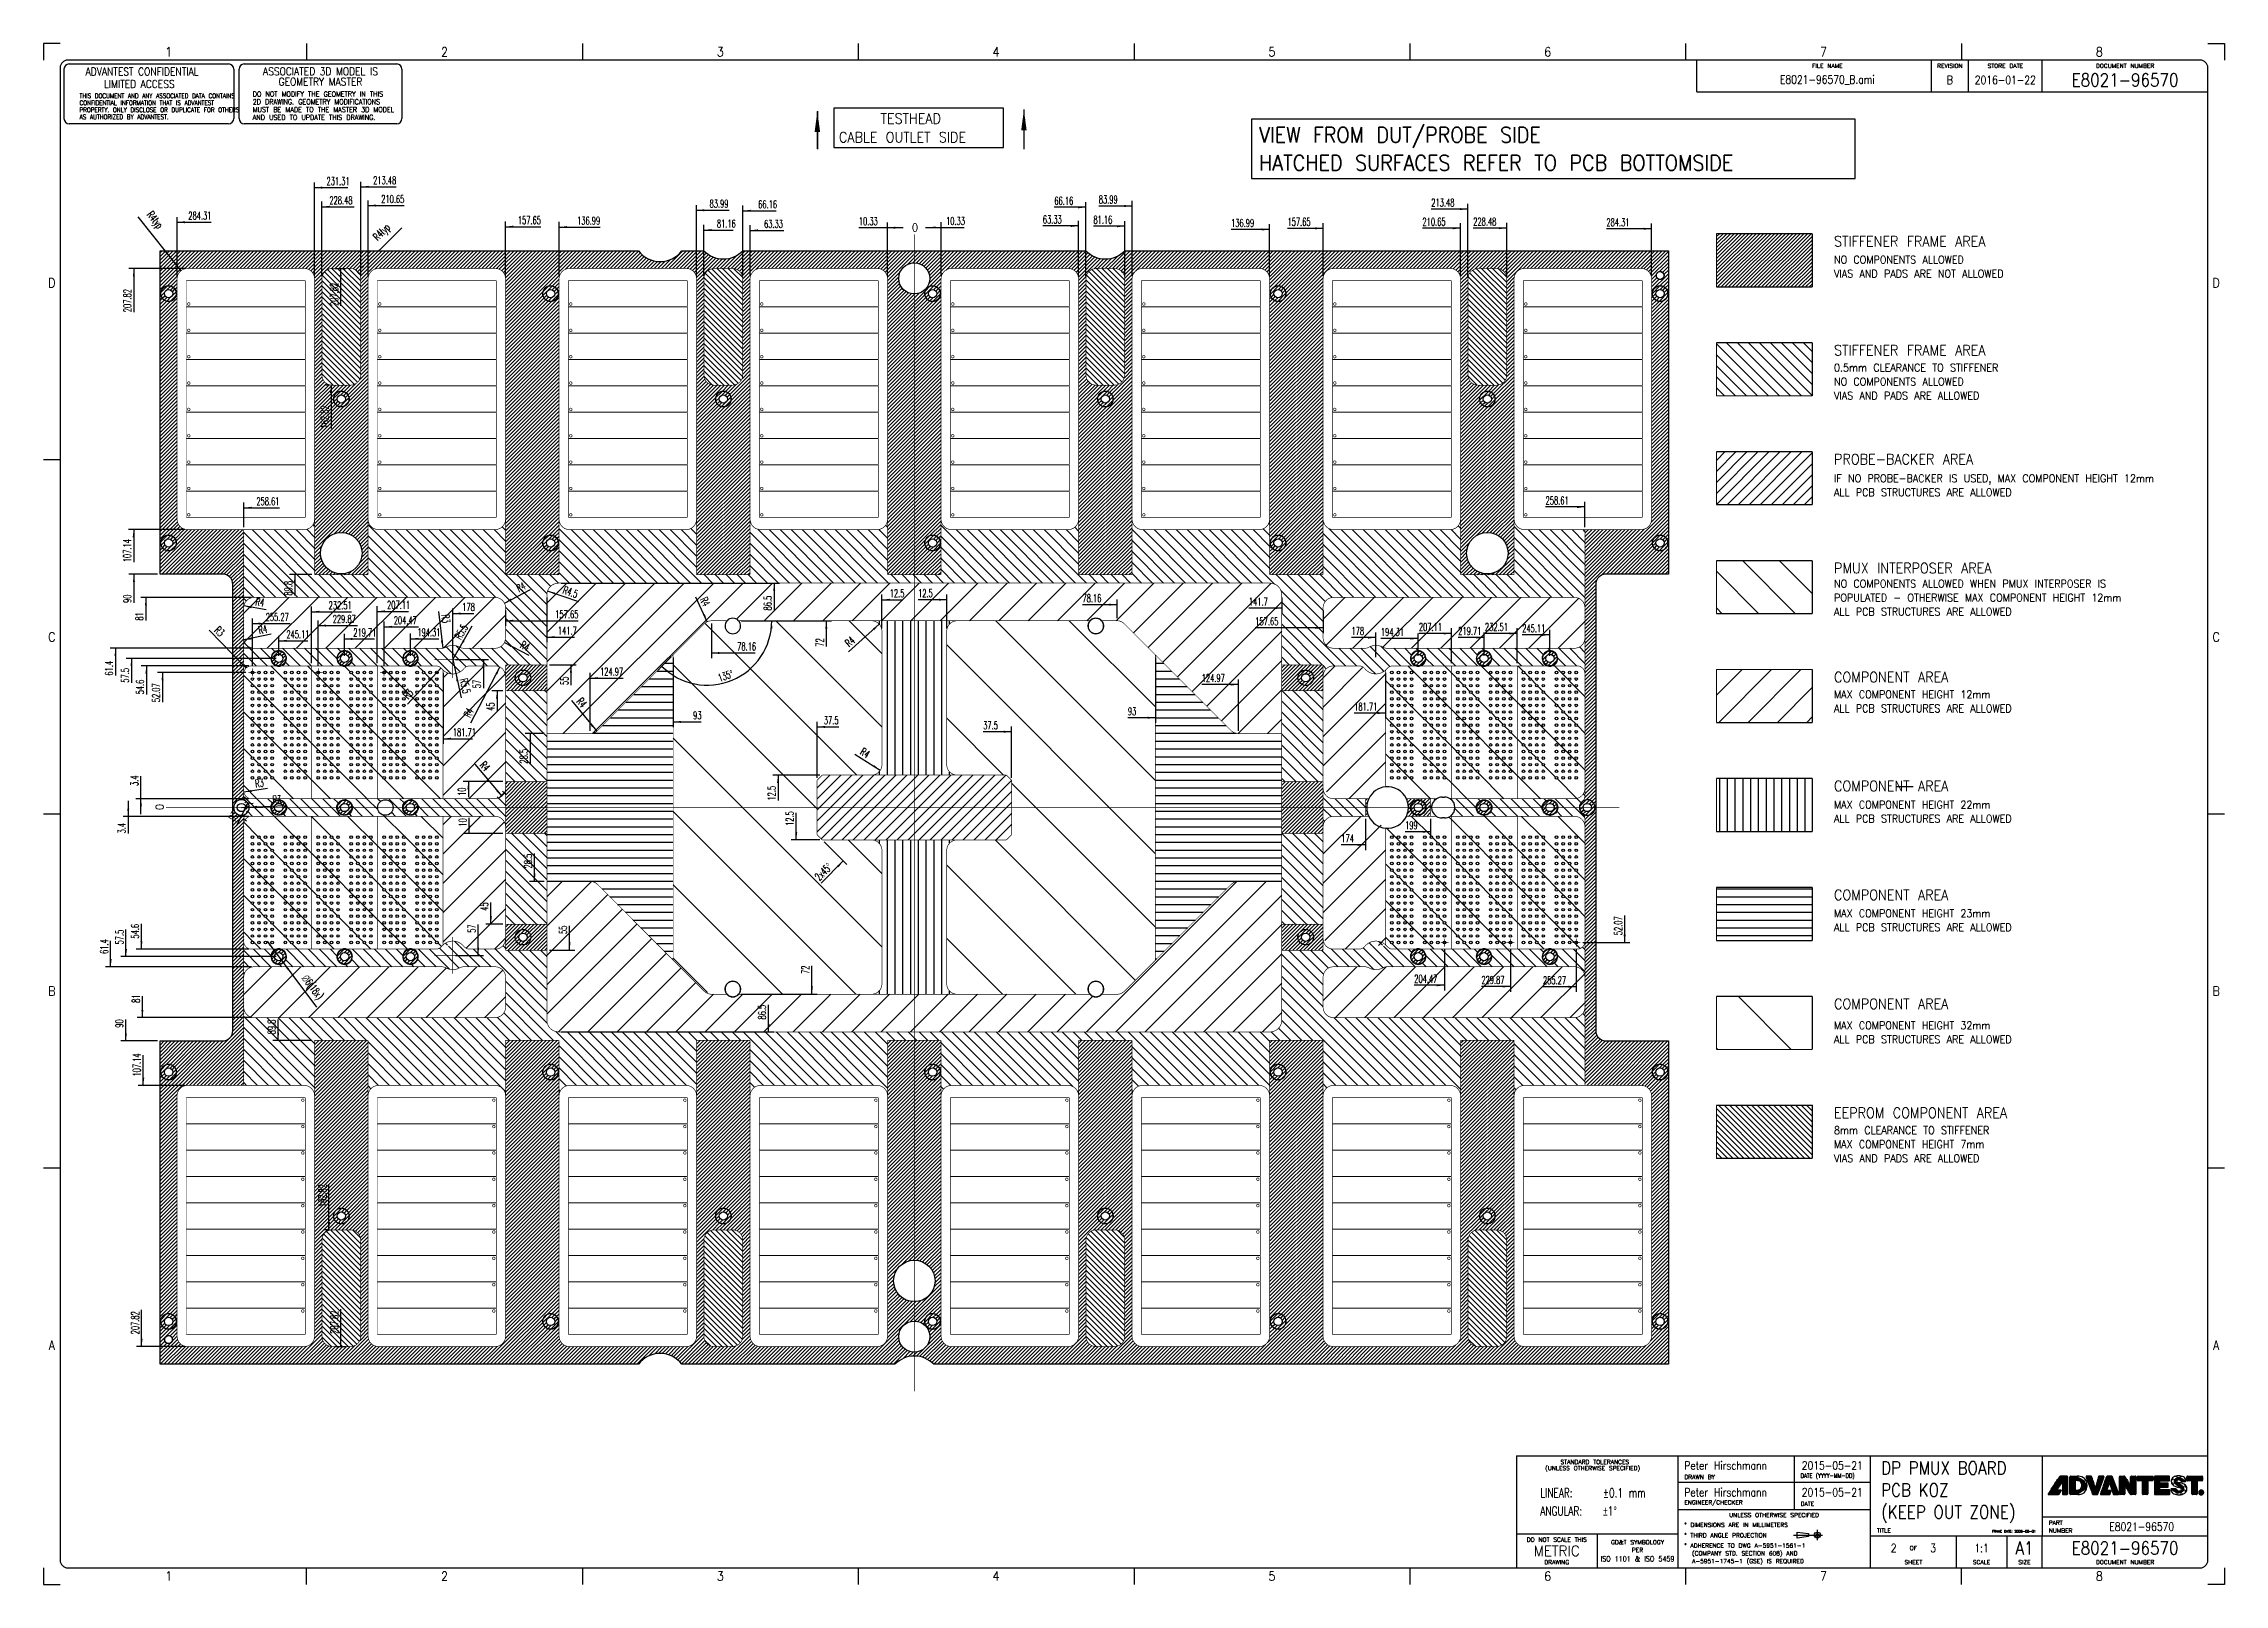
# Model space of a CAD drawing. Header units: inches. Extents: x 71 to 912, y 11 to 605.
import ezdxf

# ---------------------------------------------------------------- set-up
doc = ezdxf.new("R2010")
doc.units = ezdxf.units.IN
doc.linetypes.add('DOT_CENTER', pattern=[14, 12, -1, 0, -1])
doc.layers.add('1', color=7, linetype='Continuous')
doc.layers.add('Layer_1', color=7, linetype='Continuous')
doc.styles.add('CONVERTER_11', font='txt.shx', dxfattribs={"width": 0.9})
doc.styles.add('CONVERTER_12', font='txt.shx', dxfattribs={"width": 0.63})
doc.styles.add('CONVERTER_13', font='txt.shx', dxfattribs={"width": 0.72})
doc.styles.add('CONVERTER_14', font='txt.shx', dxfattribs={"width": 1.035})
doc.styles.add('CONVERTER_15', font='complex.shx', dxfattribs={"width": 0.855})
doc.styles.add('CONVERTER_16', font='txt.shx', dxfattribs={"width": 0.81})
doc.styles.add('CONVERTER_17', font='complex.shx', dxfattribs={"width": 0.95})
doc.dimstyles.new('ME10_DIM_10', dxfattribs={"dimtxt": 3, "dimasz": 3, "dimexe": 2, "dimexo": 1, "dimgap": 1, "dimtad": 1, "dimdsep": 46, "dimtxsty": 'CONVERTER_12', "dimsah": 1, "dimcen": 0.09, "dimclrd": 3, "dimclre": 3, "dimclrt": 3, "dimadec": 0, "dimazin": 0, "dimtfac": 1, "dimtdec": 4, "dimtix": 1, "dimtmove": 0, "dimatfit": 3, "dimfxl": 1, "dimtolj": 1, "dimtzin": 0, "dimarcsym": 0})
doc.dimstyles.get("Standard").update_dxf_attribs({"dimtxt": 0.18, "dimasz": 0.18, "dimexe": 0.18, "dimexo": 0.0625, "dimgap": 0.09, "dimtad": 0, "dimtih": 1, "dimtoh": 1, "dimdec": 4, "dimzin": 0, "dimdsep": 46, "dimtxsty": 'Standard', "dimcen": 0.09, "dimadec": 0, "dimazin": 0, "dimtfac": 1, "dimtdec": 4, "dimtofl": 0, "dimtmove": 0, "dimatfit": 3, "dimfxl": 1, "dimtolj": 1, "dimtzin": 0, "dimarcsym": 0})
pattern_1 = [(135, (0, 0), (-7.07107, -7.07107), [])]
pattern_2 = [(135, (0, 0), (-14.14214, -14.14214), [])]
pattern_3 = [(45, (0, 0), (-5.656854, 5.656854), [])]
pattern_4 = [(45, (0, 0), (-0.7071068, 0.7071068), [])]
pattern_5 = [(135, (0, 0), (-2.12132, -2.12132), [])]
pattern_6 = [(0, (0, 0), (0, 3), [])]
pattern_7 = [(90, (0, 0), (-3, -1e-15), [])]
pattern_8 = [(45, (0, 0), (-2.12132, 2.12132), [])]
pattern_9 = [(135, (0, 0), (-1.0606602, -1.0606602), [])]

msp = doc.modelspace()

# ---------------------------------------------------------------- texts
at = {"layer": '1', "color": 3, "style": 'CONVERTER_11', "width": 0.9}
for s, p in [('STIFFENER FRAME AREA', (761.07, 526.69)), ('STIFFENER FRAME AREA', (761.07, 484.69)), ('PROBE-BACKER AREA', (761.07, 442.69)), ('PMUX INTERPOSER AREA', (761.07, 400.69)), ('COMPONENT AREA', (761.07, 358.69)), ('COMPONENT AREA', (761.07, 316.69)), ('COMPONENT AREA', (761.07, 274.69)), ('COMPONENT AREA', (761.07, 232.69)), ('EEPROM COMPONENT AREA', (761.07, 190.69))]:
    msp.add_text(s, height=4, dxfattribs=at).set_placement(p)
at = {"layer": '1', "color": 3, "char_height": 3, "attachment_point": 7, "line_spacing_factor": 1.080432, "style": 'CONVERTER_11'}
for s, insert in [('NO COMPONENTS ALLOWED\\PVIAS AND PADS ARE NOT ALLOWED', (761.07, 514.69)), ('0.5mm CLEARANCE TO STIFFENER\\PNO COMPONENTS ALLOWED\\PVIAS AND PADS ARE ALLOWED', (761.07, 467.69)), ('IF NO PROBE-BACKER IS USED, MAX COMPONENT HEIGHT 12mm\\PALL PCB STRUCTURES ARE ALLOWED', (761.07, 430.39)), ('NO COMPONENTS ALLOWED WHEN PMUX INTERPOSER IS\\PPOPULATED - OTHERWISE MAX COMPONENT HEIGHT 12mm\\PALL PCB STRUCTURES ARE ALLOWED', (761.07, 384.39)), ('MAX COMPONENT HEIGHT 12mm\\PALL PCB STRUCTURES ARE ALLOWED', (761.07, 347.09)), ('MAX COMPONENT HEIGHT 22mm\\PALL PCB STRUCTURES ARE ALLOWED', (761.07, 304.59)), ('MAX COMPONENT HEIGHT 23mm\\PALL PCB STRUCTURES ARE ALLOWED', (761.07, 262.69)), ('MAX COMPONENT HEIGHT 32mm\\PALL PCB STRUCTURES ARE ALLOWED', (761.07, 219.49)), ('8mm CLEARANCE TO STIFFENER\\PMAX COMPONENT HEIGHT 7mm\\PVIAS AND PADS ARE ALLOWED', (761.07, 173.69))]:
    msp.add_mtext(s, dxfattribs=dict(at, insert=insert))

# ---------------------------------------------------------------- blocks, each defined once
blk = doc.blocks.new('E8021-96570_pcb__1', base_point=(115.57, 95.77))
at = {"layer": '1', "linetype": 'Continuous'}
h = blk.add_hatch(dxfattribs=at)
h.set_pattern_fill('_USER', color=1, angle=45, pattern_type=0)
h.set_pattern_definition(pattern_4)
edge = h.paths.add_edge_path()
edge.add_line((697.23, 400.4), (673.2, 400.4))
edge.add_arc((673.2, 396.4), 4, 90, 180)
edge.add_line((669.2, 396.4), (669.2, 224.4))
edge.add_arc((673.2, 224.4), 4, 180, 270)
edge.add_line((673.2, 220.4), (697.23, 220.4))
edge.add_line((697.23, 220.4), (697.23, 95.77))
edge.add_line((697.23, 95.77), (413.91, 95.77))
edge.add_arc((406.4, 88.43), 10.5, 44.35897, 135.64103)
edge.add_line((398.89, 95.77), (316.74, 95.77))
edge.add_arc((308.37, 89.42), 10.5, 37.21051, 142.78949)
edge.add_line((300.01, 95.77), (115.57, 95.77))
edge.add_line((115.57, 95.77), (115.57, 220.4))
edge.add_line((115.57, 220.4), (139.6, 220.4))
edge.add_arc((139.6, 224.4), 4, 270, 360)
edge.add_line((143.6, 224.4), (143.6, 396.4))
edge.add_arc((139.6, 396.4), 4, 0, 90)
edge.add_line((139.6, 400.4), (115.57, 400.4))
edge.add_line((115.57, 400.4), (115.57, 525.03))
edge.add_line((115.57, 525.03), (300.01, 525.03))
edge.add_arc((308.37, 531.38), 10.5, 217.21171, 322.78829)
edge.add_line((316.74, 525.03), (325.23, 525.03))
edge.add_arc((332.74, 532.37), 10.5, 224.35897, 315.64103)
edge.add_line((340.25, 525.03), (472.55, 525.03))
edge.add_arc((480.06, 532.37), 10.5, 224.35897, 315.64103)
edge.add_line((487.57, 525.03), (697.23, 525.03))
edge.add_line((697.23, 525.03), (697.23, 400.4))
edge = h.paths.add_edge_path(flags=16)
edge.add_arc((188.92, 477.22), 4, 270, 360)
edge.add_line((192.92, 477.22), (192.92, 514.22))
edge.add_arc((188.92, 514.22), 4, 0, 90)
edge.add_line((188.92, 518.22), (181.92, 518.22))
edge.add_arc((181.92, 514.22), 4, 90, 180)
edge.add_line((177.92, 514.22), (177.92, 477.22))
edge.add_arc((181.92, 477.22), 4, 180, 270)
edge.add_line((181.92, 473.22), (188.92, 473.22))
edge = h.paths.add_edge_path(flags=16)
edge.add_arc((336.24, 514.22), 4, 0, 90)
edge.add_line((336.24, 518.22), (329.24, 518.22))
edge.add_arc((329.24, 514.22), 4, 90, 180)
edge.add_line((325.24, 514.22), (325.24, 477.22))
edge.add_arc((329.24, 477.22), 4, 180, 270)
edge.add_line((329.24, 473.22), (336.24, 473.22))
edge.add_arc((336.24, 477.22), 4, 270, 360)
edge.add_line((340.24, 477.22), (340.24, 514.22))
edge = h.paths.add_edge_path(flags=16)
edge.add_arc((181.92, 143.58), 4, 90, 180)
edge.add_line((177.92, 143.58), (177.92, 106.58))
edge.add_arc((181.92, 106.58), 4, 180, 270)
edge.add_line((181.92, 102.58), (188.92, 102.58))
edge.add_arc((188.92, 106.58), 4, 270, 360)
edge.add_line((192.92, 106.58), (192.92, 143.58))
edge.add_arc((188.92, 143.58), 4, 0, 90)
edge.add_line((188.92, 147.58), (181.92, 147.58))
edge = h.paths.add_edge_path(flags=16)
edge.add_arc((336.24, 106.58), 4, 270, 360)
edge.add_line((340.24, 106.58), (340.24, 143.58))
edge.add_arc((336.24, 143.58), 4, 0, 90)
edge.add_line((336.24, 147.58), (329.24, 147.58))
edge.add_arc((329.24, 143.58), 4, 90, 180)
edge.add_line((325.24, 143.58), (325.24, 106.58))
edge.add_arc((329.24, 106.58), 4, 180, 270)
edge.add_line((329.24, 102.58), (336.24, 102.58))
edge = h.paths.add_edge_path(flags=16)
edge.add_arc((483.56, 514.22), 4, 0, 90)
edge.add_line((483.56, 518.22), (476.56, 518.22))
edge.add_arc((476.56, 514.22), 4, 90, 180)
edge.add_line((472.56, 514.22), (472.56, 477.22))
edge.add_arc((476.56, 477.22), 4, 180, 270)
edge.add_line((476.56, 473.22), (483.56, 473.22))
edge.add_arc((483.56, 477.22), 4, 270, 360)
edge.add_line((487.56, 477.22), (487.56, 514.22))
edge = h.paths.add_edge_path(flags=16)
edge.add_arc((630.88, 477.22), 4, 270, 360)
edge.add_line((634.88, 477.22), (634.88, 514.22))
edge.add_arc((630.88, 514.22), 4, 0, 90)
edge.add_line((630.88, 518.22), (623.88, 518.22))
edge.add_arc((623.88, 514.22), 4, 90, 180)
edge.add_line((619.88, 514.22), (619.88, 477.22))
edge.add_arc((623.88, 477.22), 4, 180, 270)
edge.add_line((623.88, 473.22), (630.88, 473.22))
edge = h.paths.add_edge_path(flags=16)
edge.add_arc((483.56, 143.58), 4, 0, 90)
edge.add_line((483.56, 147.58), (476.56, 147.58))
edge.add_arc((476.56, 143.58), 4, 90, 180)
edge.add_line((472.56, 143.58), (472.56, 106.58))
edge.add_arc((476.56, 106.58), 4, 180, 270)
edge.add_line((476.56, 102.58), (483.56, 102.58))
edge.add_arc((483.56, 106.58), 4, 270, 360)
edge.add_line((487.56, 106.58), (487.56, 143.58))
edge = h.paths.add_edge_path(flags=16)
edge.add_arc((630.88, 106.58), 4, 270, 360)
edge.add_line((634.88, 106.58), (634.88, 143.58))
edge.add_arc((630.88, 143.58), 4, 0, 90)
edge.add_line((630.88, 147.58), (623.88, 147.58))
edge.add_arc((623.88, 143.58), 4, 90, 180)
edge.add_line((619.88, 143.58), (619.88, 106.58))
edge.add_arc((623.88, 106.58), 4, 180, 270)
edge.add_line((623.88, 102.58), (630.88, 102.58))
edge = h.paths.add_edge_path(flags=16)
edge.add_line((416.73, 220.6), (396.07, 220.6))
edge.add_line((396.07, 220.6), (396.07, 199.26))
edge.add_line((396.07, 199.26), (396.07, 106.58))
edge.add_arc((392.07, 106.58), 4, -90, 0, ccw=False)
edge.add_line((392.07, 102.58), (347.07, 102.58))
edge.add_arc((347.07, 106.58), 4, 180, 270, ccw=False)
edge.add_line((343.07, 106.58), (343.07, 199.26))
edge.add_line((343.07, 199.26), (343.07, 220.6))
edge.add_line((343.07, 220.6), (322.41, 220.6))
edge.add_line((322.41, 220.6), (322.41, 199.26))
edge.add_line((322.41, 199.26), (322.41, 106.58))
edge.add_arc((318.41, 106.58), 4, 270, 360, ccw=False)
edge.add_line((318.41, 102.58), (273.41, 102.58))
edge.add_arc((273.41, 106.58), 4, 180, 270, ccw=False)
edge.add_line((269.41, 106.58), (269.41, 199.26))
edge.add_line((269.41, 199.26), (269.41, 220.6))
edge.add_line((269.41, 220.6), (248.75, 220.6))
edge.add_line((248.75, 220.6), (248.75, 199.26))
edge.add_line((248.75, 199.26), (248.75, 106.58))
edge.add_arc((244.75, 106.58), 4, 270, 360, ccw=False)
edge.add_line((244.75, 102.58), (199.75, 102.58))
edge.add_arc((199.75, 106.58), 4, 180, 270, ccw=False)
edge.add_line((195.75, 106.58), (195.75, 199.26))
edge.add_line((195.75, 199.26), (195.75, 220.6))
edge.add_line((195.75, 220.6), (175.09, 220.6))
edge.add_line((175.09, 220.6), (175.09, 199.26))
edge.add_line((175.09, 199.26), (175.09, 106.58))
edge.add_arc((171.09, 106.58), 4, 270, 360, ccw=False)
edge.add_line((171.09, 102.58), (126.09, 102.58))
edge.add_arc((126.09, 106.58), 4, 180, 270, ccw=False)
edge.add_line((122.09, 106.58), (122.09, 199.26))
edge.add_arc((126.09, 199.26), 4, 90, 180, ccw=False)
edge.add_line((126.09, 203.26), (147.79, 203.26))
edge.add_line((147.79, 203.26), (147.79, 233.4))
edge.add_line((147.79, 233.4), (147.79, 245))
edge.add_line((147.79, 245), (147.79, 258.8))
edge.add_line((147.79, 258.8), (147.79, 304))
edge.add_line((147.79, 304), (147.79, 305.83))
edge.add_arc((150.79, 305.83), 3, 130.41606, 180, ccw=False)
edge.add_arc((146.9, 310.4), 3, 49.58394, 310.41606, ccw=False)
edge.add_arc((150.79, 314.97), 3, 180, 229.58394, ccw=False)
edge.add_line((147.79, 314.97), (147.79, 316.8))
edge.add_line((147.79, 316.8), (147.79, 362))
edge.add_line((147.79, 362), (147.79, 375.8))
edge.add_line((147.79, 375.8), (147.79, 387.4))
edge.add_line((147.79, 387.4), (147.79, 417.54))
edge.add_line((147.79, 417.54), (126.09, 417.54))
edge.add_arc((126.09, 421.54), 4, 180, 270, ccw=False)
edge.add_line((122.09, 421.54), (122.09, 514.22))
edge.add_arc((126.09, 514.22), 4, 90, 180, ccw=False)
edge.add_line((126.09, 518.22), (171.09, 518.22))
edge.add_arc((171.09, 514.22), 4, 0, 90, ccw=False)
edge.add_line((175.09, 514.22), (175.09, 421.54))
edge.add_line((175.09, 421.54), (175.09, 400.2))
edge.add_line((175.09, 400.2), (195.75, 400.2))
edge.add_line((195.75, 400.2), (195.75, 421.54))
edge.add_line((195.75, 421.54), (195.75, 514.22))
edge.add_arc((199.75, 514.22), 4, 90, 180, ccw=False)
edge.add_line((199.75, 518.22), (244.75, 518.22))
edge.add_arc((244.75, 514.22), 4, 0, 90, ccw=False)
edge.add_line((248.75, 514.22), (248.75, 421.54))
edge.add_line((248.75, 421.54), (248.75, 400.2))
edge.add_line((248.75, 400.2), (269.41, 400.2))
edge.add_line((269.41, 400.2), (269.41, 421.54))
edge.add_line((269.41, 421.54), (269.41, 514.22))
edge.add_arc((273.41, 514.22), 4, 90, 180, ccw=False)
edge.add_line((273.41, 518.22), (318.41, 518.22))
edge.add_arc((318.41, 514.22), 4, 0, 90, ccw=False)
edge.add_line((322.41, 514.22), (322.41, 421.54))
edge.add_line((322.41, 421.54), (322.41, 400.2))
edge.add_line((322.41, 400.2), (343.07, 400.2))
edge.add_line((343.07, 400.2), (343.07, 421.54))
edge.add_line((343.07, 421.54), (343.07, 514.22))
edge.add_arc((347.07, 514.22), 4, 90, 180, ccw=False)
edge.add_line((347.07, 518.22), (392.07, 518.22))
edge.add_arc((392.07, 514.22), 4, 0, 90, ccw=False)
edge.add_line((396.07, 514.22), (396.07, 421.54))
edge.add_line((396.07, 421.54), (396.07, 400.2))
edge.add_line((396.07, 400.2), (416.73, 400.2))
edge.add_line((416.73, 400.2), (416.73, 421.54))
edge.add_line((416.73, 421.54), (416.73, 514.22))
edge.add_arc((420.73, 514.22), 4, 90, 180, ccw=False)
edge.add_line((420.73, 518.22), (465.73, 518.22))
edge.add_arc((465.73, 514.22), 4, 0, 90, ccw=False)
edge.add_line((469.73, 514.22), (469.73, 421.54))
edge.add_line((469.73, 421.54), (469.73, 400.2))
edge.add_line((469.73, 400.2), (490.39, 400.2))
edge.add_line((490.39, 400.2), (490.39, 421.54))
edge.add_line((490.39, 421.54), (490.39, 514.22))
edge.add_arc((494.39, 514.22), 4, 90, 180, ccw=False)
edge.add_line((494.39, 518.22), (539.39, 518.22))
edge.add_arc((539.39, 514.22), 4, 0, 90, ccw=False)
edge.add_line((543.39, 514.22), (543.39, 421.54))
edge.add_line((543.39, 421.54), (543.39, 400.2))
edge.add_line((543.39, 400.2), (564.05, 400.2))
edge.add_line((564.05, 400.2), (564.05, 421.54))
edge.add_line((564.05, 421.54), (564.05, 514.22))
edge.add_arc((568.05, 514.22), 4, 90, 180, ccw=False)
edge.add_line((568.05, 518.22), (613.05, 518.22))
edge.add_arc((613.05, 514.22), 4, 0, 90, ccw=False)
edge.add_line((617.05, 514.22), (617.05, 421.54))
edge.add_line((617.05, 421.54), (617.05, 400.2))
edge.add_line((617.05, 400.2), (637.71, 400.2))
edge.add_line((637.71, 400.2), (637.71, 421.54))
edge.add_line((637.71, 421.54), (637.71, 514.22))
edge.add_arc((641.71, 514.22), 4, 90, 180, ccw=False)
edge.add_line((641.71, 518.22), (686.71, 518.22))
edge.add_arc((686.71, 514.22), 4, 0, 90, ccw=False)
edge.add_line((690.71, 514.22), (690.71, 421.54))
edge.add_arc((686.71, 421.54), 4, 270, 360, ccw=False)
edge.add_line((686.71, 417.54), (665.01, 417.54))
edge.add_line((665.01, 417.54), (665.01, 387.4))
edge.add_line((665.01, 387.4), (665.01, 375.8))
edge.add_line((665.01, 375.8), (665.01, 362))
edge.add_line((665.01, 362), (665.01, 317.8))
edge.add_line((665.01, 317.8), (665.01, 314.97))
edge.add_arc((662.01, 314.97), 3, 310.41606, 360, ccw=False)
edge.add_arc((665.9, 310.4), 3, -130.41606, 130.41606, ccw=False)
edge.add_arc((662.01, 305.83), 3, 0, 49.58394, ccw=False)
edge.add_line((665.01, 305.83), (665.01, 303))
edge.add_line((665.01, 303), (665.01, 258.8))
edge.add_line((665.01, 258.8), (665.01, 245))
edge.add_line((665.01, 245), (665.01, 233.4))
edge.add_line((665.01, 233.4), (665.01, 203.26))
edge.add_line((665.01, 203.26), (686.71, 203.26))
edge.add_arc((686.71, 199.26), 4, 0, 90, ccw=False)
edge.add_line((690.71, 199.26), (690.71, 106.58))
edge.add_arc((686.71, 106.58), 4, 270, 360, ccw=False)
edge.add_line((686.71, 102.58), (641.71, 102.58))
edge.add_arc((641.71, 106.58), 4, 180, 270, ccw=False)
edge.add_line((637.71, 106.58), (637.71, 199.26))
edge.add_line((637.71, 199.26), (637.71, 220.6))
edge.add_line((637.71, 220.6), (617.05, 220.6))
edge.add_line((617.05, 220.6), (617.05, 199.26))
edge.add_line((617.05, 199.26), (617.05, 106.58))
edge.add_arc((613.05, 106.58), 4, 270, 360, ccw=False)
edge.add_line((613.05, 102.58), (568.05, 102.58))
edge.add_arc((568.05, 106.58), 4, 180, 270, ccw=False)
edge.add_line((564.05, 106.58), (564.05, 199.26))
edge.add_line((564.05, 199.26), (564.05, 220.6))
edge.add_line((564.05, 220.6), (543.39, 220.6))
edge.add_line((543.39, 220.6), (543.39, 199.26))
edge.add_line((543.39, 199.26), (543.39, 106.58))
edge.add_arc((539.39, 106.58), 4, 270, 360, ccw=False)
edge.add_line((539.39, 102.58), (494.39, 102.58))
edge.add_arc((494.39, 106.58), 4, 180, 270, ccw=False)
edge.add_line((490.39, 106.58), (490.39, 199.26))
edge.add_line((490.39, 199.26), (490.39, 220.6))
edge.add_line((490.39, 220.6), (469.73, 220.6))
edge.add_line((469.73, 220.6), (469.73, 199.26))
edge.add_line((469.73, 199.26), (469.73, 106.58))
edge.add_arc((465.73, 106.58), 4, 270, 360, ccw=False)
edge.add_line((465.73, 102.58), (420.73, 102.58))
edge.add_arc((420.73, 106.58), 4, 180, 270, ccw=False)
edge.add_line((416.73, 106.58), (416.73, 199.26))
edge.add_line((416.73, 199.26), (416.73, 220.6))
edge = h.paths.add_edge_path(flags=16)
edge.add_arc((118.79, 508.52), 3, 0, 360)
edge = h.paths.add_edge_path(flags=16)
edge.add_arc((185.42, 467.88), 3, 0, 360)
edge = h.paths.add_edge_path(flags=16)
edge.add_arc((118.79, 412.4), 3, 0, 360)
edge = h.paths.add_edge_path(flags=16)
edge.add_arc((185.42, 408.47), 8, 0, 360)
edge = h.paths.add_edge_path(flags=16)
edge.add_arc((266.11, 508.52), 3, 0, 360)
edge = h.paths.add_edge_path(flags=16)
edge.add_arc((332.74, 467.88), 3, 0, 360)
edge = h.paths.add_edge_path(flags=16)
edge.add_arc((266.11, 412.4), 3, 0, 360)
edge = h.paths.add_edge_path(flags=16)
edge.add_arc((118.79, 208.4), 3, 0, 360)
edge = h.paths.add_edge_path(flags=16)
edge.add_arc((185.42, 152.92), 3, 0, 360)
edge = h.paths.add_edge_path(flags=16)
edge.add_arc((118.79, 105.28), 1.51, 0, 360)
edge = h.paths.add_edge_path(flags=16)
edge.add_arc((118.79, 112.28), 3, 0, 360)
edge = h.paths.add_edge_path(flags=16)
edge.add_arc((266.11, 208.4), 3, 0, 360)
edge = h.paths.add_edge_path(flags=16)
edge.add_arc((266.11, 112.28), 3, 0, 360)
edge = h.paths.add_edge_path(flags=16)
edge.add_arc((332.74, 152.92), 3, 0, 360)
edge = h.paths.add_edge_path(flags=16)
edge.add_arc((413.43, 508.52), 3, 0, 360)
edge = h.paths.add_edge_path(flags=16)
edge.add_arc((406.4, 514.4), 6, 0, 360)
edge = h.paths.add_edge_path(flags=16)
edge.add_arc((546.69, 508.52), 3, 0, 360)
edge = h.paths.add_edge_path(flags=16)
edge.add_arc((480.06, 467.88), 3, 0, 360)
edge = h.paths.add_edge_path(flags=16)
edge.add_arc((546.69, 412.4), 3, 0, 360)
edge = h.paths.add_edge_path(flags=16)
edge.add_arc((413.43, 412.4), 3, 0, 360)
edge = h.paths.add_edge_path(flags=16)
edge.add_arc((694.01, 508.52), 3, 0, 360)
edge = h.paths.add_edge_path(flags=16)
edge.add_arc((627.38, 467.88), 3, 0, 360)
edge = h.paths.add_edge_path(flags=16)
edge.add_arc((694.01, 515.52), 1.51, 0, 360)
edge = h.paths.add_edge_path(flags=16)
edge.add_arc((627.38, 408.47), 8, 0, 360)
edge = h.paths.add_edge_path(flags=16)
edge.add_arc((694.01, 412.4), 3, 0, 360)
edge = h.paths.add_edge_path(flags=16)
edge.add_arc((546.69, 208.4), 3, 0, 360)
edge = h.paths.add_edge_path(flags=16)
edge.add_arc((413.43, 208.4), 3, 0, 360)
edge = h.paths.add_edge_path(flags=16)
edge.add_arc((406.4, 106.4), 6, 0, 360)
edge = h.paths.add_edge_path(flags=16)
edge.add_arc((413.43, 112.28), 3, 0, 360)
edge = h.paths.add_edge_path(flags=16)
edge.add_arc((406.4, 127.9), 8, 0, 360)
edge = h.paths.add_edge_path(flags=16)
edge.add_arc((480.06, 152.92), 3, 0, 360)
edge = h.paths.add_edge_path(flags=16)
edge.add_arc((546.69, 112.28), 3, 0, 360)
edge = h.paths.add_edge_path(flags=16)
edge.add_arc((694.01, 208.4), 3, 0, 360)
edge = h.paths.add_edge_path(flags=16)
edge.add_arc((627.38, 152.92), 3, 0, 360)
edge = h.paths.add_edge_path(flags=16)
edge.add_arc((694.01, 112.28), 3, 0, 360)
h = blk.add_hatch(dxfattribs=at)
h.set_pattern_fill('_USER', color=1, scale=1.5, angle=135, pattern_type=0)
h.set_pattern_definition(pattern_9)
edge = h.paths.add_edge_path()
edge.add_line((188.92, 518.22), (181.92, 518.22))
edge.add_arc((181.92, 514.22), 4, 90, 180)
edge.add_line((177.92, 514.22), (177.92, 477.22))
edge.add_arc((181.92, 477.22), 4, 180, 270)
edge.add_line((181.92, 473.22), (188.92, 473.22))
edge.add_arc((188.92, 477.22), 4, 270, 360)
edge.add_line((192.92, 477.22), (192.92, 514.22))
edge.add_arc((188.92, 514.22), 4, 0, 90)
h = blk.add_hatch(dxfattribs=at)
h.set_pattern_fill('_USER', color=1, scale=1.5, angle=135, pattern_type=0)
h.set_pattern_definition(pattern_9)
edge = h.paths.add_edge_path()
edge.add_line((336.24, 518.22), (329.24, 518.22))
edge.add_arc((329.24, 514.22), 4, 90, 180)
edge.add_line((325.24, 514.22), (325.24, 477.22))
edge.add_arc((329.24, 477.22), 4, 180, 270)
edge.add_line((329.24, 473.22), (336.24, 473.22))
edge.add_arc((336.24, 477.22), 4, 270, 360)
edge.add_line((340.24, 477.22), (340.24, 514.22))
edge.add_arc((336.24, 514.22), 4, 0, 90)
h = blk.add_hatch(dxfattribs=at)
h.set_pattern_fill('_USER', color=1, scale=1.5, angle=135, pattern_type=0)
h.set_pattern_definition(pattern_9)
edge = h.paths.add_edge_path()
edge.add_line((483.56, 518.22), (476.56, 518.22))
edge.add_arc((476.56, 514.22), 4, 90, 180)
edge.add_line((472.56, 514.22), (472.56, 477.22))
edge.add_arc((476.56, 477.22), 4, 180, 270)
edge.add_line((476.56, 473.22), (483.56, 473.22))
edge.add_arc((483.56, 477.22), 4, 270, 360)
edge.add_line((487.56, 477.22), (487.56, 514.22))
edge.add_arc((483.56, 514.22), 4, 0, 90)
h = blk.add_hatch(dxfattribs=at)
h.set_pattern_fill('_USER', color=1, scale=1.5, angle=135, pattern_type=0)
h.set_pattern_definition(pattern_9)
edge = h.paths.add_edge_path()
edge.add_line((630.88, 518.22), (623.88, 518.22))
edge.add_arc((623.88, 514.22), 4, 90, 180)
edge.add_line((619.88, 514.22), (619.88, 477.22))
edge.add_arc((623.88, 477.22), 4, 180, 270)
edge.add_line((623.88, 473.22), (630.88, 473.22))
edge.add_arc((630.88, 477.22), 4, 270, 360)
edge.add_line((634.88, 477.22), (634.88, 514.22))
edge.add_arc((630.88, 514.22), 4, 0, 90)
h = blk.add_hatch(dxfattribs=at)
h.set_pattern_fill('_USER', color=1, angle=45, pattern_type=0)
h.set_pattern_definition(pattern_4)
edge = h.paths.add_edge_path()
edge.add_arc((118.79, 508.52), 3, 0, 360)
edge = h.paths.add_edge_path(flags=16)
edge.add_arc((118.79, 508.52), 1.6, 0, 360)
h = blk.add_hatch(dxfattribs=at)
h.set_pattern_fill('_USER', color=1, angle=45, pattern_type=0)
h.set_pattern_definition(pattern_4)
edge = h.paths.add_edge_path()
edge.add_arc((266.11, 508.52), 3, 0, 360)
edge = h.paths.add_edge_path(flags=16)
edge.add_arc((266.11, 508.52), 1.6, 0, 360)
h = blk.add_hatch(dxfattribs=at)
h.set_pattern_fill('_USER', color=1, angle=45, pattern_type=0)
h.set_pattern_definition(pattern_4)
edge = h.paths.add_edge_path()
edge.add_arc((413.43, 508.52), 3, 0, 360)
edge = h.paths.add_edge_path(flags=16)
edge.add_arc((413.43, 508.52), 1.6, 0, 360)
h = blk.add_hatch(dxfattribs=at)
h.set_pattern_fill('_USER', color=1, angle=45, pattern_type=0)
h.set_pattern_definition(pattern_4)
edge = h.paths.add_edge_path()
edge.add_arc((546.69, 508.52), 3, 0, 360)
edge = h.paths.add_edge_path(flags=16)
edge.add_arc((546.69, 508.52), 1.6, 0, 360)
h = blk.add_hatch(dxfattribs=at)
h.set_pattern_fill('_USER', color=1, angle=45, pattern_type=0)
h.set_pattern_definition(pattern_4)
edge = h.paths.add_edge_path()
edge.add_arc((694.01, 508.52), 3, 0, 360)
edge = h.paths.add_edge_path(flags=16)
edge.add_arc((694.01, 508.52), 1.6, 0, 360)
h = blk.add_hatch(dxfattribs=at)
h.set_pattern_fill('_USER', color=1, angle=45, pattern_type=0)
h.set_pattern_definition(pattern_4)
edge = h.paths.add_edge_path()
edge.add_arc((185.42, 467.88), 3, 0, 360)
edge = h.paths.add_edge_path(flags=16)
edge.add_arc((185.42, 467.88), 1.6, 0, 360)
h = blk.add_hatch(dxfattribs=at)
h.set_pattern_fill('_USER', color=1, angle=45, pattern_type=0)
h.set_pattern_definition(pattern_4)
edge = h.paths.add_edge_path()
edge.add_arc((332.74, 467.88), 3, 0, 360)
edge = h.paths.add_edge_path(flags=16)
edge.add_arc((332.74, 467.88), 1.6, 0, 360)
h = blk.add_hatch(dxfattribs=at)
h.set_pattern_fill('_USER', color=1, angle=45, pattern_type=0)
h.set_pattern_definition(pattern_4)
edge = h.paths.add_edge_path()
edge.add_arc((480.06, 467.88), 3, 0, 360)
edge = h.paths.add_edge_path(flags=16)
edge.add_arc((480.06, 467.88), 1.6, 0, 360)
h = blk.add_hatch(dxfattribs=at)
h.set_pattern_fill('_USER', color=1, angle=45, pattern_type=0)
h.set_pattern_definition(pattern_4)
edge = h.paths.add_edge_path()
edge.add_arc((627.38, 467.88), 3, 0, 360)
edge = h.paths.add_edge_path(flags=16)
edge.add_arc((627.38, 467.88), 1.6, 0, 360)
h = blk.add_hatch(dxfattribs=at)
h.set_pattern_fill('_USER', color=1, scale=3, angle=135, pattern_type=0)
h.set_pattern_definition(pattern_5)
edge = h.paths.add_edge_path()
edge.add_arc((661.01, 387.4), 4, 0, 90)
edge.add_line((661.01, 391.4), (568.05, 391.4))
edge.add_arc((568.05, 387.4), 4, 90, 180)
edge.add_line((564.05, 387.4), (564.05, 375.8))
edge.add_arc((568.05, 375.8), 4, 180, 270)
edge.add_line((568.05, 371.8), (580.22, 371.8))
edge.add_arc((580.22, 374.8), 3, 270, 299.47293)
edge.add_arc((584.4, 367.4), 5.5, 60.52707, 119.47293, ccw=False)
edge.add_arc((588.58, 374.8), 3, 240.52707, 270)
edge.add_line((588.58, 371.8), (661.01, 371.8))
edge.add_arc((661.01, 375.8), 4, 270, 360)
edge.add_line((665.01, 375.8), (665.01, 362))
edge.add_arc((662.01, 362), 3, 0, 90)
edge.add_line((662.01, 365), (652.28, 365))
edge.add_arc((651.51, 367.9), 3, 284.83511, 615.16489)
edge.add_line((650.74, 365), (638.91, 365))
edge.add_line((638.91, 365), (626.88, 365))
edge.add_arc((626.11, 367.9), 3, 284.83511, 615.16489)
edge.add_line((625.34, 365), (613.51, 365))
edge.add_line((613.51, 365), (601.48, 365))
edge.add_arc((600.71, 367.9), 3, 284.83511, 615.16489)
edge.add_line((599.94, 365), (590.96, 365))
edge.add_arc((590.96, 362), 3, 90, 140.5582)
edge.add_line((588.65, 363.91), (588.11, 363.34))
edge.add_arc((584.4, 367.4), 5.5, 219.4418, 312.41886, ccw=False)
edge.add_arc((577.84, 362), 3, 39.4418, 90)
edge.add_line((577.84, 365), (568.05, 365))
edge.add_arc((568.05, 361), 4, 90, 180)
edge.add_line((564.05, 361), (564.05, 365.4))
edge.add_line((564.05, 365.4), (548.1, 365.4))
edge.add_line((548.1, 365.4), (548.1, 392.4))
edge.add_arc((543.6, 392.4), 4.5, 360, 450)
edge.add_line((543.6, 396.9), (269.2, 396.9))
edge.add_arc((269.2, 392.4), 4.5, 90, 180)
edge.add_line((264.7, 392.4), (264.7, 365.4))
edge.add_line((264.7, 365.4), (248.75, 365.4))
edge.add_line((248.75, 365.4), (248.75, 361))
edge.add_arc((244.75, 361), 4, 360, 450)
edge.add_line((244.75, 365), (234.96, 365))
edge.add_arc((234.96, 362), 3, 90, 140.5582)
edge.add_arc((228.4, 367.4), 5.5, 227.58114, 320.5582, ccw=False)
edge.add_line((224.69, 363.34), (224.15, 363.91))
edge.add_arc((221.84, 362), 3, 39.4418, 90)
edge.add_line((221.84, 365), (212.86, 365))
edge.add_arc((212.09, 367.9), 3, 284.83511, 615.16489)
edge.add_line((211.32, 365), (199.29, 365))
edge.add_line((199.29, 365), (187.46, 365))
edge.add_arc((186.69, 367.9), 3, 284.83511, 615.16489)
edge.add_line((185.92, 365), (173.89, 365))
edge.add_line((173.89, 365), (162.06, 365))
edge.add_arc((161.29, 367.9), 3, 284.83511, 615.16489)
edge.add_line((160.52, 365), (150.79, 365))
edge.add_arc((150.79, 362), 3, 90, 180)
edge.add_line((147.79, 362), (147.79, 375.8))
edge.add_arc((151.79, 375.8), 4, 180, 270)
edge.add_line((151.79, 371.8), (224.22, 371.8))
edge.add_arc((224.22, 374.8), 3, 270, 299.47293)
edge.add_arc((228.4, 367.4), 5.5, 60.52707, 119.47293, ccw=False)
edge.add_arc((232.58, 374.8), 3, 240.52707, 270)
edge.add_line((232.58, 371.8), (244.75, 371.8))
edge.add_arc((244.75, 375.8), 4, 270, 360)
edge.add_line((248.75, 375.8), (248.75, 387.4))
edge.add_arc((244.75, 387.4), 4, 360, 450)
edge.add_line((244.75, 391.4), (151.79, 391.4))
edge.add_arc((151.79, 387.4), 4, 90, 180)
edge.add_line((147.79, 387.4), (147.79, 417.54))
edge.add_line((147.79, 417.54), (171.09, 417.54))
edge.add_arc((171.09, 421.54), 4, 270, 360)
edge.add_line((175.09, 421.54), (175.09, 400.2))
edge.add_line((175.09, 400.2), (195.75, 400.2))
edge.add_line((195.75, 400.2), (195.75, 421.54))
edge.add_arc((199.75, 421.54), 4, 180, 270)
edge.add_line((199.75, 417.54), (244.75, 417.54))
edge.add_arc((244.75, 421.54), 4, 270, 360)
edge.add_line((248.75, 421.54), (248.75, 400.2))
edge.add_line((248.75, 400.2), (269.41, 400.2))
edge.add_line((269.41, 400.2), (269.41, 421.54))
edge.add_arc((273.41, 421.54), 4, 180, 270)
edge.add_line((273.41, 417.54), (318.41, 417.54))
edge.add_arc((318.41, 421.54), 4, 270, 360)
edge.add_line((322.41, 421.54), (322.41, 400.2))
edge.add_line((322.41, 400.2), (343.07, 400.2))
edge.add_line((343.07, 400.2), (343.07, 421.54))
edge.add_arc((347.07, 421.54), 4, 180, 270)
edge.add_line((347.07, 417.54), (392.07, 417.54))
edge.add_arc((392.07, 421.54), 4, 270, 360)
edge.add_line((396.07, 421.54), (396.07, 400.2))
edge.add_line((396.07, 400.2), (416.73, 400.2))
edge.add_line((416.73, 400.2), (416.73, 421.54))
edge.add_arc((420.73, 421.54), 4, 180, 270)
edge.add_line((420.73, 417.54), (465.73, 417.54))
edge.add_arc((465.73, 421.54), 4, 270, 360)
edge.add_line((469.73, 421.54), (469.73, 400.2))
edge.add_line((469.73, 400.2), (490.39, 400.2))
edge.add_line((490.39, 400.2), (490.39, 421.54))
edge.add_arc((494.39, 421.54), 4, 180, 270)
edge.add_line((494.39, 417.54), (539.39, 417.54))
edge.add_arc((539.39, 421.54), 4, 270, 360)
edge.add_line((543.39, 421.54), (543.39, 400.2))
edge.add_line((543.39, 400.2), (564.05, 400.2))
edge.add_line((564.05, 400.2), (564.05, 421.54))
edge.add_arc((568.05, 421.54), 4, 180, 270)
edge.add_line((568.05, 417.54), (613.05, 417.54))
edge.add_arc((613.05, 421.54), 4, 270, 360)
edge.add_line((617.05, 421.54), (617.05, 400.2))
edge.add_line((617.05, 400.2), (637.71, 400.2))
edge.add_line((637.71, 400.2), (637.71, 421.54))
edge.add_arc((641.71, 421.54), 4, 180, 270)
edge.add_line((641.71, 417.54), (665.01, 417.54))
edge.add_line((665.01, 417.54), (665.01, 387.4))
h = blk.add_hatch(dxfattribs=at)
h.set_pattern_fill('_USER', color=1, angle=45, pattern_type=0)
h.set_pattern_definition(pattern_4)
edge = h.paths.add_edge_path()
edge.add_arc((118.79, 412.4), 3, 0, 360)
edge = h.paths.add_edge_path(flags=16)
edge.add_arc((118.79, 412.4), 1.6, 0, 360)
h = blk.add_hatch(dxfattribs=at)
h.set_pattern_fill('_USER', color=1, angle=45, pattern_type=0)
h.set_pattern_definition(pattern_4)
edge = h.paths.add_edge_path()
edge.add_arc((266.11, 412.4), 3, 0, 360)
edge = h.paths.add_edge_path(flags=16)
edge.add_arc((266.11, 412.4), 1.6, 0, 360)
h = blk.add_hatch(dxfattribs=at)
h.set_pattern_fill('_USER', color=1, angle=45, pattern_type=0)
h.set_pattern_definition(pattern_4)
edge = h.paths.add_edge_path()
edge.add_arc((413.43, 412.4), 3, 0, 360)
edge = h.paths.add_edge_path(flags=16)
edge.add_arc((413.43, 412.4), 1.6, 0, 360)
h = blk.add_hatch(dxfattribs=at)
h.set_pattern_fill('_USER', color=1, angle=45, pattern_type=0)
h.set_pattern_definition(pattern_4)
edge = h.paths.add_edge_path()
edge.add_arc((546.69, 412.4), 3, 0, 360)
edge = h.paths.add_edge_path(flags=16)
edge.add_arc((546.69, 412.4), 1.6, 0, 360)
h = blk.add_hatch(dxfattribs=at)
h.set_pattern_fill('_USER', color=1, angle=45, pattern_type=0)
h.set_pattern_definition(pattern_4)
edge = h.paths.add_edge_path()
edge.add_arc((694.01, 412.4), 3, 0, 360)
edge = h.paths.add_edge_path(flags=16)
edge.add_arc((694.01, 412.4), 1.6, 0, 360)
h = blk.add_hatch(dxfattribs=at)
h.set_pattern_fill('_USER', color=6, scale=8, angle=45, pattern_type=0)
h.set_pattern_definition(pattern_3)
edge = h.paths.add_edge_path()
edge.add_line((548.1, 392.4), (548.1, 365.4))
edge.add_line((548.1, 365.4), (548.1, 355.4))
edge.add_line((548.1, 355.4), (548.1, 338.9))
edge.add_line((548.1, 338.9), (531.37, 338.9))
edge.add_arc((531.37, 342.9), 4, 225, 270, ccw=False)
edge.add_line((528.54, 340.07), (499.4, 369.21))
edge.add_line((499.4, 369.21), (487.38, 381.23))
edge.add_arc((484.56, 378.4), 4, 45, 90)
edge.add_line((484.56, 382.4), (478.64, 382.4))
edge.add_arc((476.4, 380.4), 3, 41.81031, 138.18969)
edge.add_line((474.16, 382.4), (422.9, 382.4))
edge.add_line((422.9, 382.4), (389.9, 382.4))
edge.add_line((389.9, 382.4), (338.64, 382.4))
edge.add_arc((336.4, 380.4), 3, 41.81031, 138.18969)
edge.add_line((334.16, 382.4), (328.24, 382.4))
edge.add_arc((328.24, 378.4), 4, 90, 135)
edge.add_line((325.42, 381.23), (313.4, 369.21))
edge.add_line((313.4, 369.21), (284.26, 340.07))
edge.add_arc((281.43, 342.9), 4, 270, 315, ccw=False)
edge.add_line((281.43, 338.9), (264.7, 338.9))
edge.add_line((264.7, 338.9), (264.7, 355.4))
edge.add_line((264.7, 355.4), (264.7, 365.4))
edge.add_line((264.7, 365.4), (264.7, 392.4))
edge.add_arc((269.2, 392.4), 4.5, 90, 180, ccw=False)
edge.add_line((269.2, 396.9), (543.6, 396.9))
edge.add_arc((543.6, 392.4), 4.5, 0, 90, ccw=False)
h = blk.add_hatch(dxfattribs=at)
h.set_pattern_fill('_USER', color=6, scale=8, angle=45, pattern_type=0)
h.set_pattern_definition(pattern_3)
edge = h.paths.add_edge_path()
edge.add_line((248.75, 387.4), (248.75, 375.8))
edge.add_arc((244.75, 375.8), 4, 270, 360, ccw=False)
edge.add_line((244.75, 371.8), (232.58, 371.8))
edge.add_arc((232.58, 374.8), 3, 240.52707, 270, ccw=False)
edge.add_arc((228.4, 367.4), 5.5, 60.52707, 119.47293)
edge.add_arc((224.22, 374.8), 3, 270, 299.47293, ccw=False)
edge.add_line((224.22, 371.8), (151.79, 371.8))
edge.add_arc((151.79, 375.8), 4, 180, 270, ccw=False)
edge.add_line((147.79, 375.8), (147.79, 387.4))
edge.add_arc((151.79, 387.4), 4, 90, 180, ccw=False)
edge.add_line((151.79, 391.4), (244.75, 391.4))
edge.add_arc((244.75, 387.4), 4, 0, 90, ccw=False)
h = blk.add_hatch(dxfattribs=at)
h.set_pattern_fill('_USER', color=6, scale=8, angle=45, pattern_type=0)
h.set_pattern_definition(pattern_3)
edge = h.paths.add_edge_path()
edge.add_line((665.01, 387.4), (665.01, 375.8))
edge.add_arc((661.01, 375.8), 4, 270, 360, ccw=False)
edge.add_line((661.01, 371.8), (588.58, 371.8))
edge.add_arc((588.58, 374.8), 3, 240.52707, 270, ccw=False)
edge.add_arc((584.4, 367.4), 5.5, 60.52707, 119.47293)
edge.add_arc((580.22, 374.8), 3, 270, 299.47293, ccw=False)
edge.add_line((580.22, 371.8), (568.05, 371.8))
edge.add_arc((568.05, 375.8), 4, 180, 270, ccw=False)
edge.add_line((564.05, 375.8), (564.05, 387.4))
edge.add_arc((568.05, 387.4), 4, 90, 180, ccw=False)
edge.add_line((568.05, 391.4), (661.01, 391.4))
edge.add_arc((661.01, 387.4), 4, 0, 90, ccw=False)
h = blk.add_hatch(dxfattribs=at)
h.set_pattern_fill('_USER', color=3, scale=20, angle=135, pattern_type=0)
h.set_pattern_definition(pattern_2)
h.paths.add_polyline_path([(389.9, 382.4), (393.9, 378.4), (393.9, 326.9), (389.9, 322.9), (370.9, 322.9), (368.9, 320.9), (368.9, 299.9), (370.9, 297.9), (389.9, 297.9), (393.9, 293.9), (393.9, 242.4), (389.9, 238.4), (338.64, 238.4), (339.4, 240.4), (334.16, 238.4), (328.24, 238.4), (325.42, 239.57), (313.4, 251.59), (313.4, 369.21), (325.42, 381.23), (328.24, 382.4), (334.16, 382.4), (339.4, 380.4), (338.64, 382.4)])
h = blk.add_hatch(dxfattribs=at)
h.set_pattern_fill('_USER', color=5, scale=3, angle=90, pattern_type=0)
h.set_pattern_definition(pattern_7)
edge = h.paths.add_edge_path()
edge.add_line((418.9, 378.4), (418.9, 326.9))
edge.add_arc((422.9, 326.9), 4, 180, 270)
edge.add_line((422.9, 322.9), (389.9, 322.9))
edge.add_arc((389.9, 326.9), 4, 270, 360)
edge.add_line((393.9, 326.9), (393.9, 378.4))
edge.add_arc((389.9, 378.4), 4, 0, 90)
edge.add_line((389.9, 382.4), (422.9, 382.4))
edge.add_arc((422.9, 378.4), 4, 90, 180)
h = blk.add_hatch(dxfattribs=at)
h.set_pattern_fill('_USER', color=3, scale=20, angle=135, pattern_type=0)
h.set_pattern_definition(pattern_2)
h.paths.add_polyline_path([(487.38, 381.23), (499.4, 369.21), (499.4, 251.59), (487.38, 239.57), (484.56, 238.4), (478.64, 238.4), (479.4, 240.4), (474.16, 238.4), (422.9, 238.4), (418.9, 242.4), (418.9, 293.9), (422.9, 297.9), (441.9, 297.9), (443.9, 299.9), (443.9, 320.9), (441.9, 322.9), (422.9, 322.9), (418.9, 326.9), (418.9, 378.4), (422.9, 382.4), (474.16, 382.4), (479.4, 380.4), (478.64, 382.4), (484.56, 382.4)])
h = blk.add_hatch(dxfattribs=at)
h.set_pattern_fill('_USER', color=1, angle=45, pattern_type=0)
h.set_pattern_definition(pattern_4)
edge = h.paths.add_edge_path()
edge.add_arc((161.29, 367.9), 3, 284.83511, 615.16489)
edge.add_line((160.52, 365), (162.06, 365))
edge = h.paths.add_edge_path(flags=16)
edge.add_arc((161.29, 367.9), 1.6, 0, 360)
h = blk.add_hatch(dxfattribs=at)
h.set_pattern_fill('_USER', color=1, angle=45, pattern_type=0)
h.set_pattern_definition(pattern_4)
edge = h.paths.add_edge_path()
edge.add_arc((186.69, 367.9), 3, 284.83511, 615.16489)
edge.add_line((185.92, 365), (187.46, 365))
edge = h.paths.add_edge_path(flags=16)
edge.add_arc((186.69, 367.9), 1.6, 0, 360)
h = blk.add_hatch(dxfattribs=at)
h.set_pattern_fill('_USER', color=1, angle=45, pattern_type=0)
h.set_pattern_definition(pattern_4)
edge = h.paths.add_edge_path()
edge.add_arc((212.09, 367.9), 3, 284.83511, 615.16489)
edge.add_line((211.32, 365), (212.86, 365))
edge = h.paths.add_edge_path(flags=16)
edge.add_arc((212.09, 367.9), 1.6, 0, 360)
h = blk.add_hatch(dxfattribs=at)
h.set_pattern_fill('_USER', color=1, angle=45, pattern_type=0)
h.set_pattern_definition(pattern_4)
edge = h.paths.add_edge_path()
edge.add_arc((600.71, 367.9), 3, 284.83511, 615.16489)
edge.add_line((599.94, 365), (601.48, 365))
edge = h.paths.add_edge_path(flags=16)
edge.add_arc((600.71, 367.9), 1.6, 0, 360)
h = blk.add_hatch(dxfattribs=at)
h.set_pattern_fill('_USER', color=1, angle=45, pattern_type=0)
h.set_pattern_definition(pattern_4)
edge = h.paths.add_edge_path()
edge.add_arc((626.11, 367.9), 3, 284.83511, 615.16489)
edge.add_line((625.34, 365), (626.88, 365))
edge = h.paths.add_edge_path(flags=16)
edge.add_arc((626.11, 367.9), 1.6, 0, 360)
h = blk.add_hatch(dxfattribs=at)
h.set_pattern_fill('_USER', color=1, angle=45, pattern_type=0)
h.set_pattern_definition(pattern_4)
edge = h.paths.add_edge_path()
edge.add_arc((651.51, 367.9), 3, 284.83511, 615.16489)
edge.add_line((650.74, 365), (652.28, 365))
edge = h.paths.add_edge_path(flags=16)
edge.add_arc((651.51, 367.9), 1.6, 0, 360)
h = blk.add_hatch(dxfattribs=at)
h.set_pattern_fill('_USER', color=5, scale=10, angle=135, pattern_type=0)
h.set_pattern_definition(pattern_1)
edge = h.paths.add_edge_path()
edge.add_line((173.89, 313.8), (150.79, 313.8))
edge.add_arc((150.79, 316.8), 3, 180, 270, ccw=False)
edge.add_line((147.79, 316.8), (147.79, 362))
edge.add_arc((150.79, 362), 3, 90, 180, ccw=False)
edge.add_line((150.79, 365), (160.52, 365))
edge.add_arc((161.29, 367.9), 3, 255.16489, 284.83511)
edge.add_line((162.06, 365), (173.89, 365))
edge.add_line((173.89, 365), (173.89, 313.8))
edge = h.paths.add_edge_path(flags=16)
edge.add_arc((151.13, 362.47), 0.5, 0, 360)
edge = h.paths.add_edge_path(flags=16)
edge.add_arc((151.13, 354.85), 0.5, 0, 360)
edge = h.paths.add_edge_path(flags=16)
edge.add_arc((151.13, 352.31), 0.5, 0, 360)
edge = h.paths.add_edge_path(flags=16)
edge.add_arc((151.13, 344.69), 0.5, 0, 360)
edge = h.paths.add_edge_path(flags=16)
edge.add_arc((151.13, 347.23), 0.5, 0, 360)
edge = h.paths.add_edge_path(flags=16)
edge.add_arc((151.13, 342.15), 0.5, 0, 360)
edge = h.paths.add_edge_path(flags=16)
edge.add_arc((151.13, 339.61), 0.5, 0, 360)
edge = h.paths.add_edge_path(flags=16)
edge.add_arc((151.13, 359.93), 0.5, 0, 360)
edge = h.paths.add_edge_path(flags=16)
edge.add_arc((151.13, 357.39), 0.5, 0, 360)
edge = h.paths.add_edge_path(flags=16)
edge.add_arc((151.13, 349.77), 0.5, 0, 360)
edge = h.paths.add_edge_path(flags=16)
edge.add_arc((151.13, 334.53), 0.5, 0, 360)
edge = h.paths.add_edge_path(flags=16)
edge.add_arc((151.13, 337.07), 0.5, 0, 360)
edge = h.paths.add_edge_path(flags=16)
edge.add_arc((151.13, 329.45), 0.5, 0, 360)
edge = h.paths.add_edge_path(flags=16)
edge.add_arc((151.13, 331.99), 0.5, 0, 360)
edge = h.paths.add_edge_path(flags=16)
edge.add_arc((151.13, 326.91), 0.5, 0, 360)
edge = h.paths.add_edge_path(flags=16)
edge.add_arc((151.13, 324.37), 0.5, 0, 360)
edge = h.paths.add_edge_path(flags=16)
edge.add_arc((151.13, 321.83), 0.5, 0, 360)
edge = h.paths.add_edge_path(flags=16)
edge.add_arc((153.67, 359.93), 0.5, 0, 360)
edge = h.paths.add_edge_path(flags=16)
edge.add_arc((158.75, 362.47), 0.5, 0, 360)
edge = h.paths.add_edge_path(flags=16)
edge.add_arc((158.75, 359.93), 0.5, 0, 360)
edge = h.paths.add_edge_path(flags=16)
edge.add_arc((153.67, 362.47), 0.5, 0, 360)
edge = h.paths.add_edge_path(flags=16)
edge.add_arc((156.21, 359.93), 0.5, 0, 360)
edge = h.paths.add_edge_path(flags=16)
edge.add_arc((156.21, 362.47), 0.5, 0, 360)
edge = h.paths.add_edge_path(flags=16)
edge.add_arc((153.67, 354.85), 0.5, 0, 360)
edge = h.paths.add_edge_path(flags=16)
edge.add_arc((153.67, 352.31), 0.5, 0, 360)
edge = h.paths.add_edge_path(flags=16)
edge.add_arc((158.75, 354.85), 0.5, 0, 360)
edge = h.paths.add_edge_path(flags=16)
edge.add_arc((158.75, 357.39), 0.5, 0, 360)
edge = h.paths.add_edge_path(flags=16)
edge.add_arc((156.21, 354.85), 0.5, 0, 360)
edge = h.paths.add_edge_path(flags=16)
edge.add_arc((156.21, 357.39), 0.5, 0, 360)
edge = h.paths.add_edge_path(flags=16)
edge.add_arc((156.21, 352.31), 0.5, 0, 360)
edge = h.paths.add_edge_path(flags=16)
edge.add_arc((163.83, 362.47), 0.5, 0, 360)
edge = h.paths.add_edge_path(flags=16)
edge.add_arc((168.91, 362.47), 0.5, 0, 360)
edge = h.paths.add_edge_path(flags=16)
edge.add_arc((166.37, 362.47), 0.5, 0, 360)
edge = h.paths.add_edge_path(flags=16)
edge.add_arc((168.91, 359.93), 0.5, 0, 360)
edge = h.paths.add_edge_path(flags=16)
edge.add_arc((166.37, 359.93), 0.5, 0, 360)
edge = h.paths.add_edge_path(flags=16)
edge.add_arc((163.83, 359.93), 0.5, 0, 360)
edge = h.paths.add_edge_path(flags=16)
edge.add_arc((163.83, 357.39), 0.5, 0, 360)
edge = h.paths.add_edge_path(flags=16)
edge.add_arc((163.83, 354.85), 0.5, 0, 360)
edge = h.paths.add_edge_path(flags=16)
edge.add_arc((168.91, 354.85), 0.5, 0, 360)
edge = h.paths.add_edge_path(flags=16)
edge.add_arc((166.37, 354.85), 0.5, 0, 360)
edge = h.paths.add_edge_path(flags=16)
edge.add_arc((168.91, 357.39), 0.5, 0, 360)
edge = h.paths.add_edge_path(flags=16)
edge.add_arc((168.91, 352.31), 0.5, 0, 360)
edge = h.paths.add_edge_path(flags=16)
edge.add_arc((166.37, 352.31), 0.5, 0, 360)
edge = h.paths.add_edge_path(flags=16)
edge.add_arc((163.83, 352.31), 0.5, 0, 360)
edge = h.paths.add_edge_path(flags=16)
edge.add_arc((158.75, 352.31), 0.5, 0, 360)
edge = h.paths.add_edge_path(flags=16)
edge.add_arc((153.67, 357.39), 0.5, 0, 360)
edge = h.paths.add_edge_path(flags=16)
edge.add_arc((153.67, 349.77), 0.5, 0, 360)
edge = h.paths.add_edge_path(flags=16)
edge.add_arc((153.67, 344.69), 0.5, 0, 360)
edge = h.paths.add_edge_path(flags=16)
edge.add_arc((156.21, 349.77), 0.5, 0, 360)
edge = h.paths.add_edge_path(flags=16)
edge.add_arc((156.21, 347.23), 0.5, 0, 360)
edge = h.paths.add_edge_path(flags=16)
edge.add_arc((158.75, 344.69), 0.5, 0, 360)
edge = h.paths.add_edge_path(flags=16)
edge.add_arc((158.75, 349.77), 0.5, 0, 360)
edge = h.paths.add_edge_path(flags=16)
edge.add_arc((158.75, 347.23), 0.5, 0, 360)
edge = h.paths.add_edge_path(flags=16)
edge.add_arc((156.21, 344.69), 0.5, 0, 360)
edge = h.paths.add_edge_path(flags=16)
edge.add_arc((153.67, 342.15), 0.5, 0, 360)
edge = h.paths.add_edge_path(flags=16)
edge.add_arc((158.75, 339.61), 0.5, 0, 360)
edge = h.paths.add_edge_path(flags=16)
edge.add_arc((153.67, 339.61), 0.5, 0, 360)
edge = h.paths.add_edge_path(flags=16)
edge.add_arc((158.75, 342.15), 0.5, 0, 360)
edge = h.paths.add_edge_path(flags=16)
edge.add_arc((156.21, 339.61), 0.5, 0, 360)
edge = h.paths.add_edge_path(flags=16)
edge.add_arc((156.21, 342.15), 0.5, 0, 360)
edge = h.paths.add_edge_path(flags=16)
edge.add_arc((163.83, 349.77), 0.5, 0, 360)
edge = h.paths.add_edge_path(flags=16)
edge.add_arc((163.83, 344.69), 0.5, 0, 360)
edge = h.paths.add_edge_path(flags=16)
edge.add_arc((163.83, 347.23), 0.5, 0, 360)
edge = h.paths.add_edge_path(flags=16)
edge.add_arc((168.91, 344.69), 0.5, 0, 360)
edge = h.paths.add_edge_path(flags=16)
edge.add_arc((166.37, 347.23), 0.5, 0, 360)
edge = h.paths.add_edge_path(flags=16)
edge.add_arc((168.91, 347.23), 0.5, 0, 360)
edge = h.paths.add_edge_path(flags=16)
edge.add_arc((166.37, 344.69), 0.5, 0, 360)
edge = h.paths.add_edge_path(flags=16)
edge.add_arc((168.91, 349.77), 0.5, 0, 360)
edge = h.paths.add_edge_path(flags=16)
edge.add_arc((163.83, 342.15), 0.5, 0, 360)
edge = h.paths.add_edge_path(flags=16)
edge.add_arc((166.37, 342.15), 0.5, 0, 360)
edge = h.paths.add_edge_path(flags=16)
edge.add_arc((166.37, 339.61), 0.5, 0, 360)
edge = h.paths.add_edge_path(flags=16)
edge.add_arc((168.91, 339.61), 0.5, 0, 360)
edge = h.paths.add_edge_path(flags=16)
edge.add_arc((168.91, 342.15), 0.5, 0, 360)
edge = h.paths.add_edge_path(flags=16)
edge.add_arc((163.83, 339.61), 0.5, 0, 360)
edge = h.paths.add_edge_path(flags=16)
edge.add_arc((153.67, 347.23), 0.5, 0, 360)
edge = h.paths.add_edge_path(flags=16)
edge.add_arc((166.37, 349.77), 0.5, 0, 360)
edge = h.paths.add_edge_path(flags=16)
edge.add_arc((171.45, 359.93), 0.5, 0, 360)
edge = h.paths.add_edge_path(flags=16)
edge.add_arc((171.45, 362.47), 0.5, 0, 360)
edge = h.paths.add_edge_path(flags=16)
edge.add_arc((171.45, 354.85), 0.5, 0, 360)
edge = h.paths.add_edge_path(flags=16)
edge.add_arc((171.45, 357.39), 0.5, 0, 360)
edge = h.paths.add_edge_path(flags=16)
edge.add_arc((171.45, 352.31), 0.5, 0, 360)
edge = h.paths.add_edge_path(flags=16)
edge.add_arc((171.45, 344.69), 0.5, 0, 360)
edge = h.paths.add_edge_path(flags=16)
edge.add_arc((171.45, 349.77), 0.5, 0, 360)
edge = h.paths.add_edge_path(flags=16)
edge.add_arc((171.45, 347.23), 0.5, 0, 360)
edge = h.paths.add_edge_path(flags=16)
edge.add_arc((171.45, 339.61), 0.5, 0, 360)
edge = h.paths.add_edge_path(flags=16)
edge.add_arc((171.45, 342.15), 0.5, 0, 360)
edge = h.paths.add_edge_path(flags=16)
edge.add_arc((166.37, 357.39), 0.5, 0, 360)
edge = h.paths.add_edge_path(flags=16)
edge.add_arc((156.21, 337.07), 0.5, 0, 360)
edge = h.paths.add_edge_path(flags=16)
edge.add_arc((153.67, 334.53), 0.5, 0, 360)
edge = h.paths.add_edge_path(flags=16)
edge.add_arc((158.75, 334.53), 0.5, 0, 360)
edge = h.paths.add_edge_path(flags=16)
edge.add_arc((156.21, 334.53), 0.5, 0, 360)
edge = h.paths.add_edge_path(flags=16)
edge.add_arc((158.75, 337.07), 0.5, 0, 360)
edge = h.paths.add_edge_path(flags=16)
edge.add_arc((153.67, 331.99), 0.5, 0, 360)
edge = h.paths.add_edge_path(flags=16)
edge.add_arc((158.75, 331.99), 0.5, 0, 360)
edge = h.paths.add_edge_path(flags=16)
edge.add_arc((153.67, 337.07), 0.5, 0, 360)
edge = h.paths.add_edge_path(flags=16)
edge.add_arc((156.21, 331.99), 0.5, 0, 360)
edge = h.paths.add_edge_path(flags=16)
edge.add_arc((153.67, 324.37), 0.5, 0, 360)
edge = h.paths.add_edge_path(flags=16)
edge.add_arc((153.67, 326.91), 0.5, 0, 360)
edge = h.paths.add_edge_path(flags=16)
edge.add_arc((156.21, 326.91), 0.5, 0, 360)
edge = h.paths.add_edge_path(flags=16)
edge.add_arc((158.75, 324.37), 0.5, 0, 360)
edge = h.paths.add_edge_path(flags=16)
edge.add_arc((156.21, 324.37), 0.5, 0, 360)
edge = h.paths.add_edge_path(flags=16)
edge.add_arc((158.75, 326.91), 0.5, 0, 360)
edge = h.paths.add_edge_path(flags=16)
edge.add_arc((156.21, 329.45), 0.5, 0, 360)
edge = h.paths.add_edge_path(flags=16)
edge.add_arc((153.67, 329.45), 0.5, 0, 360)
edge = h.paths.add_edge_path(flags=16)
edge.add_arc((163.83, 334.53), 0.5, 0, 360)
edge = h.paths.add_edge_path(flags=16)
edge.add_arc((163.83, 331.99), 0.5, 0, 360)
edge = h.paths.add_edge_path(flags=16)
edge.add_arc((166.37, 334.53), 0.5, 0, 360)
edge = h.paths.add_edge_path(flags=16)
edge.add_arc((168.91, 331.99), 0.5, 0, 360)
edge = h.paths.add_edge_path(flags=16)
edge.add_arc((166.37, 337.07), 0.5, 0, 360)
edge = h.paths.add_edge_path(flags=16)
edge.add_arc((168.91, 337.07), 0.5, 0, 360)
edge = h.paths.add_edge_path(flags=16)
edge.add_arc((163.83, 337.07), 0.5, 0, 360)
edge = h.paths.add_edge_path(flags=16)
edge.add_arc((168.91, 334.53), 0.5, 0, 360)
edge = h.paths.add_edge_path(flags=16)
edge.add_arc((163.83, 329.45), 0.5, 0, 360)
edge = h.paths.add_edge_path(flags=16)
edge.add_arc((163.83, 324.37), 0.5, 0, 360)
edge = h.paths.add_edge_path(flags=16)
edge.add_arc((166.37, 329.45), 0.5, 0, 360)
edge = h.paths.add_edge_path(flags=16)
edge.add_arc((166.37, 324.37), 0.5, 0, 360)
edge = h.paths.add_edge_path(flags=16)
edge.add_arc((168.91, 326.91), 0.5, 0, 360)
edge = h.paths.add_edge_path(flags=16)
edge.add_arc((168.91, 324.37), 0.5, 0, 360)
edge = h.paths.add_edge_path(flags=16)
edge.add_arc((166.37, 326.91), 0.5, 0, 360)
edge = h.paths.add_edge_path(flags=16)
edge.add_arc((168.91, 329.45), 0.5, 0, 360)
edge = h.paths.add_edge_path(flags=16)
edge.add_arc((166.37, 331.99), 0.5, 0, 360)
edge = h.paths.add_edge_path(flags=16)
edge.add_arc((163.83, 326.91), 0.5, 0, 360)
edge = h.paths.add_edge_path(flags=16)
edge.add_arc((153.67, 321.83), 0.5, 0, 360)
edge = h.paths.add_edge_path(flags=16)
edge.add_arc((166.37, 321.83), 0.5, 0, 360)
edge = h.paths.add_edge_path(flags=16)
edge.add_arc((163.83, 321.83), 0.5, 0, 360)
edge = h.paths.add_edge_path(flags=16)
edge.add_arc((168.91, 321.83), 0.5, 0, 360)
edge = h.paths.add_edge_path(flags=16)
edge.add_arc((158.75, 321.83), 0.5, 0, 360)
edge = h.paths.add_edge_path(flags=16)
edge.add_arc((156.21, 321.83), 0.5, 0, 360)
edge = h.paths.add_edge_path(flags=16)
edge.add_arc((171.45, 334.53), 0.5, 0, 360)
edge = h.paths.add_edge_path(flags=16)
edge.add_arc((171.45, 331.99), 0.5, 0, 360)
edge = h.paths.add_edge_path(flags=16)
edge.add_arc((171.45, 337.07), 0.5, 0, 360)
edge = h.paths.add_edge_path(flags=16)
edge.add_arc((171.45, 329.45), 0.5, 0, 360)
edge = h.paths.add_edge_path(flags=16)
edge.add_arc((171.45, 326.91), 0.5, 0, 360)
edge = h.paths.add_edge_path(flags=16)
edge.add_arc((171.45, 321.83), 0.5, 0, 360)
edge = h.paths.add_edge_path(flags=16)
edge.add_arc((171.45, 324.37), 0.5, 0, 360)
edge = h.paths.add_edge_path(flags=16)
edge.add_arc((158.75, 329.45), 0.5, 0, 360)
h = blk.add_hatch(dxfattribs=at)
h.set_pattern_fill('_USER', color=5, scale=10, angle=135, pattern_type=0)
h.set_pattern_definition(pattern_1)
edge = h.paths.add_edge_path()
edge.add_line((187.46, 365), (199.29, 365))
edge.add_line((199.29, 365), (199.29, 313.8))
edge.add_line((199.29, 313.8), (173.89, 313.8))
edge.add_line((173.89, 313.8), (173.89, 365))
edge.add_line((173.89, 365), (185.92, 365))
edge.add_arc((186.69, 367.9), 3, 255.16489, 284.83511)
edge = h.paths.add_edge_path(flags=16)
edge.add_arc((176.53, 362.47), 0.5, 0, 360)
edge = h.paths.add_edge_path(flags=16)
edge.add_arc((176.53, 354.85), 0.5, 0, 360)
edge = h.paths.add_edge_path(flags=16)
edge.add_arc((176.53, 357.39), 0.5, 0, 360)
edge = h.paths.add_edge_path(flags=16)
edge.add_arc((176.53, 352.31), 0.5, 0, 360)
edge = h.paths.add_edge_path(flags=16)
edge.add_arc((179.07, 357.39), 0.5, 0, 360)
edge = h.paths.add_edge_path(flags=16)
edge.add_arc((179.07, 359.93), 0.5, 0, 360)
edge = h.paths.add_edge_path(flags=16)
edge.add_arc((181.61, 359.93), 0.5, 0, 360)
edge = h.paths.add_edge_path(flags=16)
edge.add_arc((184.15, 359.93), 0.5, 0, 360)
edge = h.paths.add_edge_path(flags=16)
edge.add_arc((179.07, 362.47), 0.5, 0, 360)
edge = h.paths.add_edge_path(flags=16)
edge.add_arc((181.61, 352.31), 0.5, 0, 360)
edge = h.paths.add_edge_path(flags=16)
edge.add_arc((184.15, 352.31), 0.5, 0, 360)
edge = h.paths.add_edge_path(flags=16)
edge.add_arc((179.07, 354.85), 0.5, 0, 360)
edge = h.paths.add_edge_path(flags=16)
edge.add_arc((179.07, 352.31), 0.5, 0, 360)
edge = h.paths.add_edge_path(flags=16)
edge.add_arc((184.15, 354.85), 0.5, 0, 360)
edge = h.paths.add_edge_path(flags=16)
edge.add_arc((184.15, 357.39), 0.5, 0, 360)
edge = h.paths.add_edge_path(flags=16)
edge.add_arc((181.61, 354.85), 0.5, 0, 360)
edge = h.paths.add_edge_path(flags=16)
edge.add_arc((181.61, 357.39), 0.5, 0, 360)
edge = h.paths.add_edge_path(flags=16)
edge.add_arc((184.15, 362.47), 0.5, 0, 360)
edge = h.paths.add_edge_path(flags=16)
edge.add_arc((176.53, 349.77), 0.5, 0, 360)
edge = h.paths.add_edge_path(flags=16)
edge.add_arc((176.53, 344.69), 0.5, 0, 360)
edge = h.paths.add_edge_path(flags=16)
edge.add_arc((176.53, 339.61), 0.5, 0, 360)
edge = h.paths.add_edge_path(flags=16)
edge.add_arc((176.53, 342.15), 0.5, 0, 360)
edge = h.paths.add_edge_path(flags=16)
edge.add_arc((179.07, 347.23), 0.5, 0, 360)
edge = h.paths.add_edge_path(flags=16)
edge.add_arc((184.15, 349.77), 0.5, 0, 360)
edge = h.paths.add_edge_path(flags=16)
edge.add_arc((184.15, 344.69), 0.5, 0, 360)
edge = h.paths.add_edge_path(flags=16)
edge.add_arc((181.61, 344.69), 0.5, 0, 360)
edge = h.paths.add_edge_path(flags=16)
edge.add_arc((184.15, 347.23), 0.5, 0, 360)
edge = h.paths.add_edge_path(flags=16)
edge.add_arc((179.07, 344.69), 0.5, 0, 360)
edge = h.paths.add_edge_path(flags=16)
edge.add_arc((181.61, 347.23), 0.5, 0, 360)
edge = h.paths.add_edge_path(flags=16)
edge.add_arc((179.07, 339.61), 0.5, 0, 360)
edge = h.paths.add_edge_path(flags=16)
edge.add_arc((181.61, 339.61), 0.5, 0, 360)
edge = h.paths.add_edge_path(flags=16)
edge.add_arc((184.15, 339.61), 0.5, 0, 360)
edge = h.paths.add_edge_path(flags=16)
edge.add_arc((184.15, 342.15), 0.5, 0, 360)
edge = h.paths.add_edge_path(flags=16)
edge.add_arc((179.07, 342.15), 0.5, 0, 360)
edge = h.paths.add_edge_path(flags=16)
edge.add_arc((181.61, 342.15), 0.5, 0, 360)
edge = h.paths.add_edge_path(flags=16)
edge.add_arc((179.07, 349.77), 0.5, 0, 360)
edge = h.paths.add_edge_path(flags=16)
edge.add_arc((181.61, 349.77), 0.5, 0, 360)
edge = h.paths.add_edge_path(flags=16)
edge.add_arc((176.53, 347.23), 0.5, 0, 360)
edge = h.paths.add_edge_path(flags=16)
edge.add_arc((181.61, 362.47), 0.5, 0, 360)
edge = h.paths.add_edge_path(flags=16)
edge.add_arc((176.53, 359.93), 0.5, 0, 360)
edge = h.paths.add_edge_path(flags=16)
edge.add_arc((179.07, 337.07), 0.5, 0, 360)
edge = h.paths.add_edge_path(flags=16)
edge.add_arc((176.53, 337.07), 0.5, 0, 360)
edge = h.paths.add_edge_path(flags=16)
edge.add_arc((176.53, 329.45), 0.5, 0, 360)
edge = h.paths.add_edge_path(flags=16)
edge.add_arc((176.53, 324.37), 0.5, 0, 360)
edge = h.paths.add_edge_path(flags=16)
edge.add_arc((176.53, 326.91), 0.5, 0, 360)
edge = h.paths.add_edge_path(flags=16)
edge.add_arc((179.07, 334.53), 0.5, 0, 360)
edge = h.paths.add_edge_path(flags=16)
edge.add_arc((181.61, 337.07), 0.5, 0, 360)
edge = h.paths.add_edge_path(flags=16)
edge.add_arc((184.15, 334.53), 0.5, 0, 360)
edge = h.paths.add_edge_path(flags=16)
edge.add_arc((179.07, 331.99), 0.5, 0, 360)
edge = h.paths.add_edge_path(flags=16)
edge.add_arc((184.15, 337.07), 0.5, 0, 360)
edge = h.paths.add_edge_path(flags=16)
edge.add_arc((184.15, 331.99), 0.5, 0, 360)
edge = h.paths.add_edge_path(flags=16)
edge.add_arc((181.61, 334.53), 0.5, 0, 360)
edge = h.paths.add_edge_path(flags=16)
edge.add_arc((179.07, 329.45), 0.5, 0, 360)
edge = h.paths.add_edge_path(flags=16)
edge.add_arc((181.61, 329.45), 0.5, 0, 360)
edge = h.paths.add_edge_path(flags=16)
edge.add_arc((179.07, 324.37), 0.5, 0, 360)
edge = h.paths.add_edge_path(flags=16)
edge.add_arc((184.15, 329.45), 0.5, 0, 360)
edge = h.paths.add_edge_path(flags=16)
edge.add_arc((184.15, 324.37), 0.5, 0, 360)
edge = h.paths.add_edge_path(flags=16)
edge.add_arc((179.07, 326.91), 0.5, 0, 360)
edge = h.paths.add_edge_path(flags=16)
edge.add_arc((181.61, 324.37), 0.5, 0, 360)
edge = h.paths.add_edge_path(flags=16)
edge.add_arc((184.15, 326.91), 0.5, 0, 360)
edge = h.paths.add_edge_path(flags=16)
edge.add_arc((176.53, 334.53), 0.5, 0, 360)
edge = h.paths.add_edge_path(flags=16)
edge.add_arc((176.53, 331.99), 0.5, 0, 360)
edge = h.paths.add_edge_path(flags=16)
edge.add_arc((176.53, 321.83), 0.5, 0, 360)
edge = h.paths.add_edge_path(flags=16)
edge.add_arc((181.61, 321.83), 0.5, 0, 360)
edge = h.paths.add_edge_path(flags=16)
edge.add_arc((179.07, 321.83), 0.5, 0, 360)
edge = h.paths.add_edge_path(flags=16)
edge.add_arc((181.61, 326.91), 0.5, 0, 360)
edge = h.paths.add_edge_path(flags=16)
edge.add_arc((181.61, 331.99), 0.5, 0, 360)
edge = h.paths.add_edge_path(flags=16)
edge.add_arc((184.15, 321.83), 0.5, 0, 360)
edge = h.paths.add_edge_path(flags=16)
edge.add_arc((191.77, 362.47), 0.5, 0, 360)
edge = h.paths.add_edge_path(flags=16)
edge.add_arc((191.77, 359.93), 0.5, 0, 360)
edge = h.paths.add_edge_path(flags=16)
edge.add_arc((194.31, 362.47), 0.5, 0, 360)
edge = h.paths.add_edge_path(flags=16)
edge.add_arc((196.85, 362.47), 0.5, 0, 360)
edge = h.paths.add_edge_path(flags=16)
edge.add_arc((194.31, 359.93), 0.5, 0, 360)
edge = h.paths.add_edge_path(flags=16)
edge.add_arc((196.85, 359.93), 0.5, 0, 360)
edge = h.paths.add_edge_path(flags=16)
edge.add_arc((189.23, 359.93), 0.5, 0, 360)
edge = h.paths.add_edge_path(flags=16)
edge.add_arc((191.77, 354.85), 0.5, 0, 360)
edge = h.paths.add_edge_path(flags=16)
edge.add_arc((189.23, 354.85), 0.5, 0, 360)
edge = h.paths.add_edge_path(flags=16)
edge.add_arc((191.77, 357.39), 0.5, 0, 360)
edge = h.paths.add_edge_path(flags=16)
edge.add_arc((189.23, 357.39), 0.5, 0, 360)
edge = h.paths.add_edge_path(flags=16)
edge.add_arc((191.77, 352.31), 0.5, 0, 360)
edge = h.paths.add_edge_path(flags=16)
edge.add_arc((196.85, 357.39), 0.5, 0, 360)
edge = h.paths.add_edge_path(flags=16)
edge.add_arc((194.31, 354.85), 0.5, 0, 360)
edge = h.paths.add_edge_path(flags=16)
edge.add_arc((196.85, 352.31), 0.5, 0, 360)
edge = h.paths.add_edge_path(flags=16)
edge.add_arc((194.31, 352.31), 0.5, 0, 360)
edge = h.paths.add_edge_path(flags=16)
edge.add_arc((194.31, 357.39), 0.5, 0, 360)
edge = h.paths.add_edge_path(flags=16)
edge.add_arc((196.85, 354.85), 0.5, 0, 360)
edge = h.paths.add_edge_path(flags=16)
edge.add_arc((189.23, 352.31), 0.5, 0, 360)
edge = h.paths.add_edge_path(flags=16)
edge.add_arc((191.77, 349.77), 0.5, 0, 360)
edge = h.paths.add_edge_path(flags=16)
edge.add_arc((191.77, 344.69), 0.5, 0, 360)
edge = h.paths.add_edge_path(flags=16)
edge.add_arc((189.23, 347.23), 0.5, 0, 360)
edge = h.paths.add_edge_path(flags=16)
edge.add_arc((189.23, 344.69), 0.5, 0, 360)
edge = h.paths.add_edge_path(flags=16)
edge.add_arc((196.85, 344.69), 0.5, 0, 360)
edge = h.paths.add_edge_path(flags=16)
edge.add_arc((194.31, 347.23), 0.5, 0, 360)
edge = h.paths.add_edge_path(flags=16)
edge.add_arc((194.31, 344.69), 0.5, 0, 360)
edge = h.paths.add_edge_path(flags=16)
edge.add_arc((196.85, 347.23), 0.5, 0, 360)
edge = h.paths.add_edge_path(flags=16)
edge.add_arc((189.23, 349.77), 0.5, 0, 360)
edge = h.paths.add_edge_path(flags=16)
edge.add_arc((194.31, 349.77), 0.5, 0, 360)
edge = h.paths.add_edge_path(flags=16)
edge.add_arc((189.23, 342.15), 0.5, 0, 360)
edge = h.paths.add_edge_path(flags=16)
edge.add_arc((191.77, 342.15), 0.5, 0, 360)
edge = h.paths.add_edge_path(flags=16)
edge.add_arc((196.85, 342.15), 0.5, 0, 360)
edge = h.paths.add_edge_path(flags=16)
edge.add_arc((194.31, 339.61), 0.5, 0, 360)
edge = h.paths.add_edge_path(flags=16)
edge.add_arc((189.23, 339.61), 0.5, 0, 360)
edge = h.paths.add_edge_path(flags=16)
edge.add_arc((194.31, 342.15), 0.5, 0, 360)
edge = h.paths.add_edge_path(flags=16)
edge.add_arc((196.85, 339.61), 0.5, 0, 360)
edge = h.paths.add_edge_path(flags=16)
edge.add_arc((191.77, 339.61), 0.5, 0, 360)
edge = h.paths.add_edge_path(flags=16)
edge.add_arc((191.77, 347.23), 0.5, 0, 360)
edge = h.paths.add_edge_path(flags=16)
edge.add_arc((189.23, 337.07), 0.5, 0, 360)
edge = h.paths.add_edge_path(flags=16)
edge.add_arc((191.77, 337.07), 0.5, 0, 360)
edge = h.paths.add_edge_path(flags=16)
edge.add_arc((189.23, 334.53), 0.5, 0, 360)
edge = h.paths.add_edge_path(flags=16)
edge.add_arc((191.77, 334.53), 0.5, 0, 360)
edge = h.paths.add_edge_path(flags=16)
edge.add_arc((191.77, 331.99), 0.5, 0, 360)
edge = h.paths.add_edge_path(flags=16)
edge.add_arc((189.23, 331.99), 0.5, 0, 360)
edge = h.paths.add_edge_path(flags=16)
edge.add_arc((196.85, 331.99), 0.5, 0, 360)
edge = h.paths.add_edge_path(flags=16)
edge.add_arc((194.31, 331.99), 0.5, 0, 360)
edge = h.paths.add_edge_path(flags=16)
edge.add_arc((196.85, 334.53), 0.5, 0, 360)
edge = h.paths.add_edge_path(flags=16)
edge.add_arc((194.31, 334.53), 0.5, 0, 360)
edge = h.paths.add_edge_path(flags=16)
edge.add_arc((191.77, 329.45), 0.5, 0, 360)
edge = h.paths.add_edge_path(flags=16)
edge.add_arc((189.23, 329.45), 0.5, 0, 360)
edge = h.paths.add_edge_path(flags=16)
edge.add_arc((189.23, 324.37), 0.5, 0, 360)
edge = h.paths.add_edge_path(flags=16)
edge.add_arc((189.23, 326.91), 0.5, 0, 360)
edge = h.paths.add_edge_path(flags=16)
edge.add_arc((191.77, 326.91), 0.5, 0, 360)
edge = h.paths.add_edge_path(flags=16)
edge.add_arc((194.31, 329.45), 0.5, 0, 360)
edge = h.paths.add_edge_path(flags=16)
edge.add_arc((194.31, 326.91), 0.5, 0, 360)
edge = h.paths.add_edge_path(flags=16)
edge.add_arc((194.31, 324.37), 0.5, 0, 360)
edge = h.paths.add_edge_path(flags=16)
edge.add_arc((191.77, 324.37), 0.5, 0, 360)
edge = h.paths.add_edge_path(flags=16)
edge.add_arc((196.85, 324.37), 0.5, 0, 360)
edge = h.paths.add_edge_path(flags=16)
edge.add_arc((196.85, 326.91), 0.5, 0, 360)
edge = h.paths.add_edge_path(flags=16)
edge.add_arc((196.85, 337.07), 0.5, 0, 360)
edge = h.paths.add_edge_path(flags=16)
edge.add_arc((196.85, 321.83), 0.5, 0, 360)
edge = h.paths.add_edge_path(flags=16)
edge.add_arc((189.23, 321.83), 0.5, 0, 360)
edge = h.paths.add_edge_path(flags=16)
edge.add_arc((194.31, 321.83), 0.5, 0, 360)
edge = h.paths.add_edge_path(flags=16)
edge.add_arc((191.77, 321.83), 0.5, 0, 360)
edge = h.paths.add_edge_path(flags=16)
edge.add_arc((194.31, 337.07), 0.5, 0, 360)
edge = h.paths.add_edge_path(flags=16)
edge.add_arc((196.85, 329.45), 0.5, 0, 360)
edge = h.paths.add_edge_path(flags=16)
edge.add_arc((189.23, 362.47), 0.5, 0, 360)
edge = h.paths.add_edge_path(flags=16)
edge.add_arc((196.85, 349.77), 0.5, 0, 360)
h = blk.add_hatch(dxfattribs=at)
h.set_pattern_fill('_USER', color=5, scale=10, angle=135, pattern_type=0)
h.set_pattern_definition(pattern_1)
edge = h.paths.add_edge_path()
edge.add_line((224.15, 363.91), (224.69, 363.34))
edge.add_line((224.69, 363.34), (224.69, 313.8))
edge.add_line((224.69, 313.8), (199.29, 313.8))
edge.add_line((199.29, 313.8), (199.29, 365))
edge.add_line((199.29, 365), (211.32, 365))
edge.add_arc((212.09, 367.9), 3, 255.16489, 284.83511)
edge.add_line((212.86, 365), (221.84, 365))
edge.add_arc((221.84, 362), 3, 39.4418, 90, ccw=False)
edge = h.paths.add_edge_path(flags=16)
edge.add_arc((201.93, 359.93), 0.5, 0, 360)
edge = h.paths.add_edge_path(flags=16)
edge.add_arc((204.47, 359.93), 0.5, 0, 360)
edge = h.paths.add_edge_path(flags=16)
edge.add_arc((201.93, 362.47), 0.5, 0, 360)
edge = h.paths.add_edge_path(flags=16)
edge.add_arc((201.93, 354.85), 0.5, 0, 360)
edge = h.paths.add_edge_path(flags=16)
edge.add_arc((201.93, 357.39), 0.5, 0, 360)
edge = h.paths.add_edge_path(flags=16)
edge.add_arc((201.93, 352.31), 0.5, 0, 360)
edge = h.paths.add_edge_path(flags=16)
edge.add_arc((204.47, 357.39), 0.5, 0, 360)
edge = h.paths.add_edge_path(flags=16)
edge.add_arc((204.47, 352.31), 0.5, 0, 360)
edge = h.paths.add_edge_path(flags=16)
edge.add_arc((204.47, 362.47), 0.5, 0, 360)
edge = h.paths.add_edge_path(flags=16)
edge.add_arc((204.47, 349.77), 0.5, 0, 360)
edge = h.paths.add_edge_path(flags=16)
edge.add_arc((204.47, 344.69), 0.5, 0, 360)
edge = h.paths.add_edge_path(flags=16)
edge.add_arc((201.93, 347.23), 0.5, 0, 360)
edge = h.paths.add_edge_path(flags=16)
edge.add_arc((204.47, 347.23), 0.5, 0, 360)
edge = h.paths.add_edge_path(flags=16)
edge.add_arc((201.93, 344.69), 0.5, 0, 360)
edge = h.paths.add_edge_path(flags=16)
edge.add_arc((201.93, 349.77), 0.5, 0, 360)
edge = h.paths.add_edge_path(flags=16)
edge.add_arc((204.47, 342.15), 0.5, 0, 360)
edge = h.paths.add_edge_path(flags=16)
edge.add_arc((204.47, 339.61), 0.5, 0, 360)
edge = h.paths.add_edge_path(flags=16)
edge.add_arc((201.93, 342.15), 0.5, 0, 360)
edge = h.paths.add_edge_path(flags=16)
edge.add_arc((201.93, 339.61), 0.5, 0, 360)
edge = h.paths.add_edge_path(flags=16)
edge.add_arc((207.01, 362.47), 0.5, 0, 360)
edge = h.paths.add_edge_path(flags=16)
edge.add_arc((209.55, 362.47), 0.5, 0, 360)
edge = h.paths.add_edge_path(flags=16)
edge.add_arc((214.63, 362.47), 0.5, 0, 360)
edge = h.paths.add_edge_path(flags=16)
edge.add_arc((209.55, 359.93), 0.5, 0, 360)
edge = h.paths.add_edge_path(flags=16)
edge.add_arc((209.55, 357.39), 0.5, 0, 360)
edge = h.paths.add_edge_path(flags=16)
edge.add_arc((209.55, 354.85), 0.5, 0, 360)
edge = h.paths.add_edge_path(flags=16)
edge.add_arc((207.01, 352.31), 0.5, 0, 360)
edge = h.paths.add_edge_path(flags=16)
edge.add_arc((209.55, 352.31), 0.5, 0, 360)
edge = h.paths.add_edge_path(flags=16)
edge.add_arc((214.63, 352.31), 0.5, 0, 360)
edge = h.paths.add_edge_path(flags=16)
edge.add_arc((207.01, 354.85), 0.5, 0, 360)
edge = h.paths.add_edge_path(flags=16)
edge.add_arc((214.63, 354.85), 0.5, 0, 360)
edge = h.paths.add_edge_path(flags=16)
edge.add_arc((207.01, 357.39), 0.5, 0, 360)
edge = h.paths.add_edge_path(flags=16)
edge.add_arc((214.63, 357.39), 0.5, 0, 360)
edge = h.paths.add_edge_path(flags=16)
edge.add_arc((217.17, 362.47), 0.5, 0, 360)
edge = h.paths.add_edge_path(flags=16)
edge.add_arc((219.71, 362.47), 0.5, 0, 360)
edge = h.paths.add_edge_path(flags=16)
edge.add_arc((222.25, 362.47), 0.5, 0, 360)
edge = h.paths.add_edge_path(flags=16)
edge.add_arc((222.25, 359.93), 0.5, 0, 360)
edge = h.paths.add_edge_path(flags=16)
edge.add_arc((217.17, 359.93), 0.5, 0, 360)
edge = h.paths.add_edge_path(flags=16)
edge.add_arc((219.71, 359.93), 0.5, 0, 360)
edge = h.paths.add_edge_path(flags=16)
edge.add_arc((222.25, 354.85), 0.5, 0, 360)
edge = h.paths.add_edge_path(flags=16)
edge.add_arc((222.25, 357.39), 0.5, 0, 360)
edge = h.paths.add_edge_path(flags=16)
edge.add_arc((219.71, 354.85), 0.5, 0, 360)
edge = h.paths.add_edge_path(flags=16)
edge.add_arc((222.25, 352.31), 0.5, 0, 360)
edge = h.paths.add_edge_path(flags=16)
edge.add_arc((217.17, 354.85), 0.5, 0, 360)
edge = h.paths.add_edge_path(flags=16)
edge.add_arc((219.71, 357.39), 0.5, 0, 360)
edge = h.paths.add_edge_path(flags=16)
edge.add_arc((217.17, 357.39), 0.5, 0, 360)
edge = h.paths.add_edge_path(flags=16)
edge.add_arc((219.71, 352.31), 0.5, 0, 360)
edge = h.paths.add_edge_path(flags=16)
edge.add_arc((217.17, 352.31), 0.5, 0, 360)
edge = h.paths.add_edge_path(flags=16)
edge.add_arc((214.63, 359.93), 0.5, 0, 360)
edge = h.paths.add_edge_path(flags=16)
edge.add_arc((207.01, 359.93), 0.5, 0, 360)
edge = h.paths.add_edge_path(flags=16)
edge.add_arc((207.01, 349.77), 0.5, 0, 360)
edge = h.paths.add_edge_path(flags=16)
edge.add_arc((209.55, 344.69), 0.5, 0, 360)
edge = h.paths.add_edge_path(flags=16)
edge.add_arc((207.01, 347.23), 0.5, 0, 360)
edge = h.paths.add_edge_path(flags=16)
edge.add_arc((214.63, 349.77), 0.5, 0, 360)
edge = h.paths.add_edge_path(flags=16)
edge.add_arc((214.63, 347.23), 0.5, 0, 360)
edge = h.paths.add_edge_path(flags=16)
edge.add_arc((214.63, 344.69), 0.5, 0, 360)
edge = h.paths.add_edge_path(flags=16)
edge.add_arc((209.55, 347.23), 0.5, 0, 360)
edge = h.paths.add_edge_path(flags=16)
edge.add_arc((209.55, 349.77), 0.5, 0, 360)
edge = h.paths.add_edge_path(flags=16)
edge.add_arc((207.01, 344.69), 0.5, 0, 360)
edge = h.paths.add_edge_path(flags=16)
edge.add_arc((207.01, 342.15), 0.5, 0, 360)
edge = h.paths.add_edge_path(flags=16)
edge.add_arc((207.01, 339.61), 0.5, 0, 360)
edge = h.paths.add_edge_path(flags=16)
edge.add_arc((214.63, 339.61), 0.5, 0, 360)
edge = h.paths.add_edge_path(flags=16)
edge.add_arc((209.55, 339.61), 0.5, 0, 360)
edge = h.paths.add_edge_path(flags=16)
edge.add_arc((214.63, 342.15), 0.5, 0, 360)
edge = h.paths.add_edge_path(flags=16)
edge.add_arc((217.17, 349.77), 0.5, 0, 360)
edge = h.paths.add_edge_path(flags=16)
edge.add_arc((217.17, 347.23), 0.5, 0, 360)
edge = h.paths.add_edge_path(flags=16)
edge.add_arc((219.71, 349.77), 0.5, 0, 360)
edge = h.paths.add_edge_path(flags=16)
edge.add_arc((219.71, 347.23), 0.5, 0, 360)
edge = h.paths.add_edge_path(flags=16)
edge.add_arc((222.25, 344.69), 0.5, 0, 360)
edge = h.paths.add_edge_path(flags=16)
edge.add_arc((217.17, 344.69), 0.5, 0, 360)
edge = h.paths.add_edge_path(flags=16)
edge.add_arc((219.71, 344.69), 0.5, 0, 360)
edge = h.paths.add_edge_path(flags=16)
edge.add_arc((222.25, 347.23), 0.5, 0, 360)
edge = h.paths.add_edge_path(flags=16)
edge.add_arc((217.17, 342.15), 0.5, 0, 360)
edge = h.paths.add_edge_path(flags=16)
edge.add_arc((217.17, 339.61), 0.5, 0, 360)
edge = h.paths.add_edge_path(flags=16)
edge.add_arc((219.71, 342.15), 0.5, 0, 360)
edge = h.paths.add_edge_path(flags=16)
edge.add_arc((222.25, 342.15), 0.5, 0, 360)
edge = h.paths.add_edge_path(flags=16)
edge.add_arc((222.25, 339.61), 0.5, 0, 360)
edge = h.paths.add_edge_path(flags=16)
edge.add_arc((209.55, 342.15), 0.5, 0, 360)
edge = h.paths.add_edge_path(flags=16)
edge.add_arc((222.25, 349.77), 0.5, 0, 360)
edge = h.paths.add_edge_path(flags=16)
edge.add_arc((219.71, 339.61), 0.5, 0, 360)
edge = h.paths.add_edge_path(flags=16)
edge.add_arc((204.47, 354.85), 0.5, 0, 360)
edge = h.paths.add_edge_path(flags=16)
edge.add_arc((204.47, 334.53), 0.5, 0, 360)
edge = h.paths.add_edge_path(flags=16)
edge.add_arc((204.47, 331.99), 0.5, 0, 360)
edge = h.paths.add_edge_path(flags=16)
edge.add_arc((201.93, 331.99), 0.5, 0, 360)
edge = h.paths.add_edge_path(flags=16)
edge.add_arc((201.93, 334.53), 0.5, 0, 360)
edge = h.paths.add_edge_path(flags=16)
edge.add_arc((204.47, 324.37), 0.5, 0, 360)
edge = h.paths.add_edge_path(flags=16)
edge.add_arc((204.47, 329.45), 0.5, 0, 360)
edge = h.paths.add_edge_path(flags=16)
edge.add_arc((201.93, 326.91), 0.5, 0, 360)
edge = h.paths.add_edge_path(flags=16)
edge.add_arc((201.93, 324.37), 0.5, 0, 360)
edge = h.paths.add_edge_path(flags=16)
edge.add_arc((201.93, 329.45), 0.5, 0, 360)
edge = h.paths.add_edge_path(flags=16)
edge.add_arc((204.47, 326.91), 0.5, 0, 360)
edge = h.paths.add_edge_path(flags=16)
edge.add_arc((201.93, 337.07), 0.5, 0, 360)
edge = h.paths.add_edge_path(flags=16)
edge.add_arc((204.47, 337.07), 0.5, 0, 360)
edge = h.paths.add_edge_path(flags=16)
edge.add_arc((204.47, 321.83), 0.5, 0, 360)
edge = h.paths.add_edge_path(flags=16)
edge.add_arc((201.93, 321.83), 0.5, 0, 360)
edge = h.paths.add_edge_path(flags=16)
edge.add_arc((209.55, 337.07), 0.5, 0, 360)
edge = h.paths.add_edge_path(flags=16)
edge.add_arc((207.01, 337.07), 0.5, 0, 360)
edge = h.paths.add_edge_path(flags=16)
edge.add_arc((209.55, 331.99), 0.5, 0, 360)
edge = h.paths.add_edge_path(flags=16)
edge.add_arc((207.01, 331.99), 0.5, 0, 360)
edge = h.paths.add_edge_path(flags=16)
edge.add_arc((214.63, 337.07), 0.5, 0, 360)
edge = h.paths.add_edge_path(flags=16)
edge.add_arc((214.63, 334.53), 0.5, 0, 360)
edge = h.paths.add_edge_path(flags=16)
edge.add_arc((209.55, 334.53), 0.5, 0, 360)
edge = h.paths.add_edge_path(flags=16)
edge.add_arc((214.63, 331.99), 0.5, 0, 360)
edge = h.paths.add_edge_path(flags=16)
edge.add_arc((207.01, 334.53), 0.5, 0, 360)
edge = h.paths.add_edge_path(flags=16)
edge.add_arc((207.01, 329.45), 0.5, 0, 360)
edge = h.paths.add_edge_path(flags=16)
edge.add_arc((207.01, 326.91), 0.5, 0, 360)
edge = h.paths.add_edge_path(flags=16)
edge.add_arc((214.63, 329.45), 0.5, 0, 360)
edge = h.paths.add_edge_path(flags=16)
edge.add_arc((214.63, 324.37), 0.5, 0, 360)
edge = h.paths.add_edge_path(flags=16)
edge.add_arc((214.63, 326.91), 0.5, 0, 360)
edge = h.paths.add_edge_path(flags=16)
edge.add_arc((207.01, 324.37), 0.5, 0, 360)
edge = h.paths.add_edge_path(flags=16)
edge.add_arc((209.55, 324.37), 0.5, 0, 360)
edge = h.paths.add_edge_path(flags=16)
edge.add_arc((209.55, 326.91), 0.5, 0, 360)
edge = h.paths.add_edge_path(flags=16)
edge.add_arc((217.17, 334.53), 0.5, 0, 360)
edge = h.paths.add_edge_path(flags=16)
edge.add_arc((217.17, 337.07), 0.5, 0, 360)
edge = h.paths.add_edge_path(flags=16)
edge.add_arc((222.25, 334.53), 0.5, 0, 360)
edge = h.paths.add_edge_path(flags=16)
edge.add_arc((219.71, 334.53), 0.5, 0, 360)
edge = h.paths.add_edge_path(flags=16)
edge.add_arc((222.25, 331.99), 0.5, 0, 360)
edge = h.paths.add_edge_path(flags=16)
edge.add_arc((219.71, 337.07), 0.5, 0, 360)
edge = h.paths.add_edge_path(flags=16)
edge.add_arc((217.17, 331.99), 0.5, 0, 360)
edge = h.paths.add_edge_path(flags=16)
edge.add_arc((219.71, 331.99), 0.5, 0, 360)
edge = h.paths.add_edge_path(flags=16)
edge.add_arc((219.71, 326.91), 0.5, 0, 360)
edge = h.paths.add_edge_path(flags=16)
edge.add_arc((222.25, 324.37), 0.5, 0, 360)
edge = h.paths.add_edge_path(flags=16)
edge.add_arc((219.71, 324.37), 0.5, 0, 360)
edge = h.paths.add_edge_path(flags=16)
edge.add_arc((222.25, 329.45), 0.5, 0, 360)
edge = h.paths.add_edge_path(flags=16)
edge.add_arc((219.71, 329.45), 0.5, 0, 360)
edge = h.paths.add_edge_path(flags=16)
edge.add_arc((222.25, 326.91), 0.5, 0, 360)
edge = h.paths.add_edge_path(flags=16)
edge.add_arc((209.55, 329.45), 0.5, 0, 360)
edge = h.paths.add_edge_path(flags=16)
edge.add_arc((217.17, 329.45), 0.5, 0, 360)
edge = h.paths.add_edge_path(flags=16)
edge.add_arc((217.17, 324.37), 0.5, 0, 360)
edge = h.paths.add_edge_path(flags=16)
edge.add_arc((209.55, 321.83), 0.5, 0, 360)
edge = h.paths.add_edge_path(flags=16)
edge.add_arc((214.63, 321.83), 0.5, 0, 360)
edge = h.paths.add_edge_path(flags=16)
edge.add_arc((222.25, 321.83), 0.5, 0, 360)
edge = h.paths.add_edge_path(flags=16)
edge.add_arc((217.17, 321.83), 0.5, 0, 360)
edge = h.paths.add_edge_path(flags=16)
edge.add_arc((219.71, 321.83), 0.5, 0, 360)
edge = h.paths.add_edge_path(flags=16)
edge.add_arc((222.25, 337.07), 0.5, 0, 360)
edge = h.paths.add_edge_path(flags=16)
edge.add_arc((217.17, 326.91), 0.5, 0, 360)
edge = h.paths.add_edge_path(flags=16)
edge.add_arc((207.01, 321.83), 0.5, 0, 360)
h = blk.add_hatch(dxfattribs=at)
h.set_pattern_fill('_USER', color=6, scale=8, angle=45, pattern_type=0)
h.set_pattern_definition(pattern_3)
edge = h.paths.add_edge_path()
edge.add_line((248.75, 361), (248.75, 355.4))
edge.add_line((248.75, 355.4), (248.75, 320.4))
edge.add_line((248.75, 320.4), (248.75, 317.8))
edge.add_arc((244.75, 317.8), 4, 270, 360, ccw=False)
edge.add_line((244.75, 313.8), (224.69, 313.8))
edge.add_line((224.69, 313.8), (224.69, 363.34))
edge.add_arc((228.4, 367.4), 5.5, 227.58114, 320.5582)
edge.add_arc((234.96, 362), 3, 90, 140.5582, ccw=False)
edge.add_line((234.96, 365), (244.75, 365))
edge.add_arc((244.75, 361), 4, 0, 90, ccw=False)
h = blk.add_hatch(dxfattribs=at)
h.set_pattern_fill('_USER', color=1, angle=45, pattern_type=0)
h.set_pattern_definition(pattern_4)
h.paths.add_polyline_path([(264.7, 365.4), (248.75, 365.4), (248.75, 361), (248.75, 355.4), (264.7, 355.4)])
edge = h.paths.add_edge_path(flags=16)
edge.add_arc((255.48, 360.4), 3, 0, 360)
h = blk.add_hatch(dxfattribs=at)
h.set_pattern_fill('_USER', color=1, angle=45, pattern_type=0)
h.set_pattern_definition(pattern_4)
edge = h.paths.add_edge_path()
edge.add_arc((255.48, 360.4), 3, 0, 360)
edge = h.paths.add_edge_path(flags=16)
edge.add_arc((255.48, 360.4), 1.6, 0, 360)
h = blk.add_hatch(dxfattribs=at)
h.set_pattern_fill('_USER', color=6, scale=3, pattern_type=0)
h.set_pattern_definition(pattern_6)
edge = h.paths.add_edge_path()
edge.add_line((313.4, 251.59), (284.26, 280.73))
edge.add_arc((281.43, 277.9), 4, 45, 90)
edge.add_line((281.43, 281.9), (264.7, 281.9))
edge.add_line((264.7, 281.9), (264.7, 300.4))
edge.add_line((264.7, 300.4), (264.7, 320.4))
edge.add_line((264.7, 320.4), (264.7, 338.9))
edge.add_line((264.7, 338.9), (281.43, 338.9))
edge.add_arc((281.43, 342.9), 4, 270, 315)
edge.add_line((284.26, 340.07), (313.4, 369.21))
edge.add_line((313.4, 369.21), (313.4, 251.59))
h = blk.add_hatch(dxfattribs=at)
h.set_pattern_fill('_USER', color=6, scale=3, pattern_type=0)
h.set_pattern_definition(pattern_6)
edge = h.paths.add_edge_path()
edge.add_line((531.37, 338.9), (548.1, 338.9))
edge.add_line((548.1, 338.9), (548.1, 320.4))
edge.add_line((548.1, 320.4), (548.1, 300.4))
edge.add_line((548.1, 300.4), (548.1, 281.9))
edge.add_line((548.1, 281.9), (531.37, 281.9))
edge.add_arc((531.37, 277.9), 4, 90, 135)
edge.add_line((528.54, 280.73), (499.4, 251.59))
edge.add_line((499.4, 251.59), (499.4, 369.21))
edge.add_line((499.4, 369.21), (528.54, 340.07))
edge.add_arc((531.37, 342.9), 4, 225, 270)
h = blk.add_hatch(dxfattribs=at)
h.set_pattern_fill('_USER', color=1, angle=45, pattern_type=0)
h.set_pattern_definition(pattern_4)
h.paths.add_polyline_path([(564.05, 365.4), (548.1, 365.4), (548.1, 355.4), (564.05, 355.4), (564.05, 361)])
edge = h.paths.add_edge_path(flags=16)
edge.add_arc((557.33, 360.4), 3, 0, 360)
h = blk.add_hatch(dxfattribs=at)
h.set_pattern_fill('_USER', color=1, angle=45, pattern_type=0)
h.set_pattern_definition(pattern_4)
edge = h.paths.add_edge_path()
edge.add_arc((557.33, 360.4), 3, 0, 360)
edge = h.paths.add_edge_path(flags=16)
edge.add_arc((557.33, 360.4), 1.6, 0, 360)
h = blk.add_hatch(dxfattribs=at)
h.set_pattern_fill('_USER', color=6, scale=8, angle=45, pattern_type=0)
h.set_pattern_definition(pattern_3)
h.paths.add_polyline_path([(588.11, 363.34), (588.11, 319.9), (588.11, 318.36), (581.66, 313.8), (580.4, 313.8), (568.05, 313.8), (564.05, 317.8), (564.05, 319.9), (564.05, 320.4), (564.05, 355.4), (564.05, 361), (568.05, 365), (577.84, 365), (580.15, 363.91)])
h = blk.add_hatch(dxfattribs=at)
h.set_pattern_fill('_USER', color=5, scale=10, angle=135, pattern_type=0)
h.set_pattern_definition(pattern_1)
h.paths.add_polyline_path([(613.51, 365), (613.51, 313.8), (613.01, 313.8), (610.9, 314.4), (609.9, 314.4), (607.79, 313.8), (605.4, 313.8), (596.74, 313.8), (596.14, 313.8), (588.11, 318.36), (588.11, 319.9), (588.11, 363.34), (588.65, 363.91), (590.96, 365), (599.94, 365), (601.48, 365)])
edge = h.paths.add_edge_path(flags=16)
edge.add_arc((590.55, 362.47), 0.5, 0, 360)
edge = h.paths.add_edge_path(flags=16)
edge.add_arc((590.55, 359.93), 0.5, 0, 360)
edge = h.paths.add_edge_path(flags=16)
edge.add_arc((593.09, 359.93), 0.5, 0, 360)
edge = h.paths.add_edge_path(flags=16)
edge.add_arc((595.63, 359.93), 0.5, 0, 360)
edge = h.paths.add_edge_path(flags=16)
edge.add_arc((593.09, 362.47), 0.5, 0, 360)
edge = h.paths.add_edge_path(flags=16)
edge.add_arc((595.63, 362.47), 0.5, 0, 360)
edge = h.paths.add_edge_path(flags=16)
edge.add_arc((590.55, 357.39), 0.5, 0, 360)
edge = h.paths.add_edge_path(flags=16)
edge.add_arc((590.55, 352.31), 0.5, 0, 360)
edge = h.paths.add_edge_path(flags=16)
edge.add_arc((595.63, 357.39), 0.5, 0, 360)
edge = h.paths.add_edge_path(flags=16)
edge.add_arc((593.09, 357.39), 0.5, 0, 360)
edge = h.paths.add_edge_path(flags=16)
edge.add_arc((593.09, 354.85), 0.5, 0, 360)
edge = h.paths.add_edge_path(flags=16)
edge.add_arc((595.63, 352.31), 0.5, 0, 360)
edge = h.paths.add_edge_path(flags=16)
edge.add_arc((590.55, 354.85), 0.5, 0, 360)
edge = h.paths.add_edge_path(flags=16)
edge.add_arc((593.09, 352.31), 0.5, 0, 360)
edge = h.paths.add_edge_path(flags=16)
edge.add_arc((598.17, 359.93), 0.5, 0, 360)
edge = h.paths.add_edge_path(flags=16)
edge.add_arc((603.25, 362.47), 0.5, 0, 360)
edge = h.paths.add_edge_path(flags=16)
edge.add_arc((605.79, 359.93), 0.5, 0, 360)
edge = h.paths.add_edge_path(flags=16)
edge.add_arc((603.25, 359.93), 0.5, 0, 360)
edge = h.paths.add_edge_path(flags=16)
edge.add_arc((598.17, 362.47), 0.5, 0, 360)
edge = h.paths.add_edge_path(flags=16)
edge.add_arc((605.79, 362.47), 0.5, 0, 360)
edge = h.paths.add_edge_path(flags=16)
edge.add_arc((603.25, 354.85), 0.5, 0, 360)
edge = h.paths.add_edge_path(flags=16)
edge.add_arc((605.79, 352.31), 0.5, 0, 360)
edge = h.paths.add_edge_path(flags=16)
edge.add_arc((603.25, 352.31), 0.5, 0, 360)
edge = h.paths.add_edge_path(flags=16)
edge.add_arc((598.17, 352.31), 0.5, 0, 360)
edge = h.paths.add_edge_path(flags=16)
edge.add_arc((605.79, 354.85), 0.5, 0, 360)
edge = h.paths.add_edge_path(flags=16)
edge.add_arc((598.17, 357.39), 0.5, 0, 360)
edge = h.paths.add_edge_path(flags=16)
edge.add_arc((605.79, 357.39), 0.5, 0, 360)
edge = h.paths.add_edge_path(flags=16)
edge.add_arc((603.25, 357.39), 0.5, 0, 360)
edge = h.paths.add_edge_path(flags=16)
edge.add_arc((595.63, 354.85), 0.5, 0, 360)
edge = h.paths.add_edge_path(flags=16)
edge.add_arc((590.55, 344.69), 0.5, 0, 360)
edge = h.paths.add_edge_path(flags=16)
edge.add_arc((595.63, 349.77), 0.5, 0, 360)
edge = h.paths.add_edge_path(flags=16)
edge.add_arc((593.09, 344.69), 0.5, 0, 360)
edge = h.paths.add_edge_path(flags=16)
edge.add_arc((590.55, 349.77), 0.5, 0, 360)
edge = h.paths.add_edge_path(flags=16)
edge.add_arc((593.09, 349.77), 0.5, 0, 360)
edge = h.paths.add_edge_path(flags=16)
edge.add_arc((595.63, 347.23), 0.5, 0, 360)
edge = h.paths.add_edge_path(flags=16)
edge.add_arc((590.55, 347.23), 0.5, 0, 360)
edge = h.paths.add_edge_path(flags=16)
edge.add_arc((593.09, 347.23), 0.5, 0, 360)
edge = h.paths.add_edge_path(flags=16)
edge.add_arc((595.63, 342.15), 0.5, 0, 360)
edge = h.paths.add_edge_path(flags=16)
edge.add_arc((590.55, 342.15), 0.5, 0, 360)
edge = h.paths.add_edge_path(flags=16)
edge.add_arc((595.63, 339.61), 0.5, 0, 360)
edge = h.paths.add_edge_path(flags=16)
edge.add_arc((593.09, 339.61), 0.5, 0, 360)
edge = h.paths.add_edge_path(flags=16)
edge.add_arc((593.09, 342.15), 0.5, 0, 360)
edge = h.paths.add_edge_path(flags=16)
edge.add_arc((598.17, 349.77), 0.5, 0, 360)
edge = h.paths.add_edge_path(flags=16)
edge.add_arc((598.17, 344.69), 0.5, 0, 360)
edge = h.paths.add_edge_path(flags=16)
edge.add_arc((598.17, 347.23), 0.5, 0, 360)
edge = h.paths.add_edge_path(flags=16)
edge.add_arc((603.25, 349.77), 0.5, 0, 360)
edge = h.paths.add_edge_path(flags=16)
edge.add_arc((605.79, 344.69), 0.5, 0, 360)
edge = h.paths.add_edge_path(flags=16)
edge.add_arc((603.25, 344.69), 0.5, 0, 360)
edge = h.paths.add_edge_path(flags=16)
edge.add_arc((605.79, 349.77), 0.5, 0, 360)
edge = h.paths.add_edge_path(flags=16)
edge.add_arc((603.25, 347.23), 0.5, 0, 360)
edge = h.paths.add_edge_path(flags=16)
edge.add_arc((598.17, 342.15), 0.5, 0, 360)
edge = h.paths.add_edge_path(flags=16)
edge.add_arc((603.25, 342.15), 0.5, 0, 360)
edge = h.paths.add_edge_path(flags=16)
edge.add_arc((605.79, 339.61), 0.5, 0, 360)
edge = h.paths.add_edge_path(flags=16)
edge.add_arc((598.17, 339.61), 0.5, 0, 360)
edge = h.paths.add_edge_path(flags=16)
edge.add_arc((590.55, 339.61), 0.5, 0, 360)
edge = h.paths.add_edge_path(flags=16)
edge.add_arc((605.79, 347.23), 0.5, 0, 360)
edge = h.paths.add_edge_path(flags=16)
edge.add_arc((608.33, 362.47), 0.5, 0, 360)
edge = h.paths.add_edge_path(flags=16)
edge.add_arc((608.33, 359.93), 0.5, 0, 360)
edge = h.paths.add_edge_path(flags=16)
edge.add_arc((610.87, 359.93), 0.5, 0, 360)
edge = h.paths.add_edge_path(flags=16)
edge.add_arc((610.87, 362.47), 0.5, 0, 360)
edge = h.paths.add_edge_path(flags=16)
edge.add_arc((608.33, 354.85), 0.5, 0, 360)
edge = h.paths.add_edge_path(flags=16)
edge.add_arc((610.87, 357.39), 0.5, 0, 360)
edge = h.paths.add_edge_path(flags=16)
edge.add_arc((610.87, 352.31), 0.5, 0, 360)
edge = h.paths.add_edge_path(flags=16)
edge.add_arc((608.33, 357.39), 0.5, 0, 360)
edge = h.paths.add_edge_path(flags=16)
edge.add_arc((608.33, 352.31), 0.5, 0, 360)
edge = h.paths.add_edge_path(flags=16)
edge.add_arc((610.87, 354.85), 0.5, 0, 360)
edge = h.paths.add_edge_path(flags=16)
edge.add_arc((608.33, 349.77), 0.5, 0, 360)
edge = h.paths.add_edge_path(flags=16)
edge.add_arc((610.87, 349.77), 0.5, 0, 360)
edge = h.paths.add_edge_path(flags=16)
edge.add_arc((608.33, 347.23), 0.5, 0, 360)
edge = h.paths.add_edge_path(flags=16)
edge.add_arc((608.33, 344.69), 0.5, 0, 360)
edge = h.paths.add_edge_path(flags=16)
edge.add_arc((610.87, 347.23), 0.5, 0, 360)
edge = h.paths.add_edge_path(flags=16)
edge.add_arc((608.33, 339.61), 0.5, 0, 360)
edge = h.paths.add_edge_path(flags=16)
edge.add_arc((610.87, 342.15), 0.5, 0, 360)
edge = h.paths.add_edge_path(flags=16)
edge.add_arc((610.87, 339.61), 0.5, 0, 360)
edge = h.paths.add_edge_path(flags=16)
edge.add_arc((608.33, 342.15), 0.5, 0, 360)
edge = h.paths.add_edge_path(flags=16)
edge.add_arc((610.87, 344.69), 0.5, 0, 360)
edge = h.paths.add_edge_path(flags=16)
edge.add_arc((598.17, 354.85), 0.5, 0, 360)
edge = h.paths.add_edge_path(flags=16)
edge.add_arc((603.25, 339.61), 0.5, 0, 360)
edge = h.paths.add_edge_path(flags=16)
edge.add_arc((590.55, 331.99), 0.5, 0, 360)
edge = h.paths.add_edge_path(flags=16)
edge.add_arc((595.63, 334.53), 0.5, 0, 360)
edge = h.paths.add_edge_path(flags=16)
edge.add_arc((595.63, 331.99), 0.5, 0, 360)
edge = h.paths.add_edge_path(flags=16)
edge.add_arc((593.09, 331.99), 0.5, 0, 360)
edge = h.paths.add_edge_path(flags=16)
edge.add_arc((590.55, 334.53), 0.5, 0, 360)
edge = h.paths.add_edge_path(flags=16)
edge.add_arc((593.09, 337.07), 0.5, 0, 360)
edge = h.paths.add_edge_path(flags=16)
edge.add_arc((595.63, 337.07), 0.5, 0, 360)
edge = h.paths.add_edge_path(flags=16)
edge.add_arc((590.55, 337.07), 0.5, 0, 360)
edge = h.paths.add_edge_path(flags=16)
edge.add_arc((593.09, 334.53), 0.5, 0, 360)
edge = h.paths.add_edge_path(flags=16)
edge.add_arc((590.55, 324.37), 0.5, 0, 360)
edge = h.paths.add_edge_path(flags=16)
edge.add_arc((595.63, 329.45), 0.5, 0, 360)
edge = h.paths.add_edge_path(flags=16)
edge.add_arc((595.63, 324.37), 0.5, 0, 360)
edge = h.paths.add_edge_path(flags=16)
edge.add_arc((593.09, 324.37), 0.5, 0, 360)
edge = h.paths.add_edge_path(flags=16)
edge.add_arc((590.55, 329.45), 0.5, 0, 360)
edge = h.paths.add_edge_path(flags=16)
edge.add_arc((593.09, 326.91), 0.5, 0, 360)
edge = h.paths.add_edge_path(flags=16)
edge.add_arc((593.09, 329.45), 0.5, 0, 360)
edge = h.paths.add_edge_path(flags=16)
edge.add_arc((598.17, 334.53), 0.5, 0, 360)
edge = h.paths.add_edge_path(flags=16)
edge.add_arc((605.79, 334.53), 0.5, 0, 360)
edge = h.paths.add_edge_path(flags=16)
edge.add_arc((603.25, 337.07), 0.5, 0, 360)
edge = h.paths.add_edge_path(flags=16)
edge.add_arc((598.17, 337.07), 0.5, 0, 360)
edge = h.paths.add_edge_path(flags=16)
edge.add_arc((603.25, 331.99), 0.5, 0, 360)
edge = h.paths.add_edge_path(flags=16)
edge.add_arc((605.79, 331.99), 0.5, 0, 360)
edge = h.paths.add_edge_path(flags=16)
edge.add_arc((598.17, 324.37), 0.5, 0, 360)
edge = h.paths.add_edge_path(flags=16)
edge.add_arc((603.25, 329.45), 0.5, 0, 360)
edge = h.paths.add_edge_path(flags=16)
edge.add_arc((603.25, 324.37), 0.5, 0, 360)
edge = h.paths.add_edge_path(flags=16)
edge.add_arc((603.25, 326.91), 0.5, 0, 360)
edge = h.paths.add_edge_path(flags=16)
edge.add_arc((605.79, 324.37), 0.5, 0, 360)
edge = h.paths.add_edge_path(flags=16)
edge.add_arc((598.17, 329.45), 0.5, 0, 360)
edge = h.paths.add_edge_path(flags=16)
edge.add_arc((598.17, 326.91), 0.5, 0, 360)
edge = h.paths.add_edge_path(flags=16)
edge.add_arc((605.79, 326.91), 0.5, 0, 360)
edge = h.paths.add_edge_path(flags=16)
edge.add_arc((603.25, 334.53), 0.5, 0, 360)
edge = h.paths.add_edge_path(flags=16)
edge.add_arc((598.17, 331.99), 0.5, 0, 360)
edge = h.paths.add_edge_path(flags=16)
edge.add_arc((590.55, 326.91), 0.5, 0, 360)
edge = h.paths.add_edge_path(flags=16)
edge.add_arc((590.55, 321.83), 0.5, 0, 360)
edge = h.paths.add_edge_path(flags=16)
edge.add_arc((595.63, 321.83), 0.5, 0, 360)
edge = h.paths.add_edge_path(flags=16)
edge.add_arc((603.25, 321.83), 0.5, 0, 360)
edge = h.paths.add_edge_path(flags=16)
edge.add_arc((598.17, 321.83), 0.5, 0, 360)
edge = h.paths.add_edge_path(flags=16)
edge.add_arc((593.09, 321.83), 0.5, 0, 360)
edge = h.paths.add_edge_path(flags=16)
edge.add_arc((608.33, 337.07), 0.5, 0, 360)
edge = h.paths.add_edge_path(flags=16)
edge.add_arc((608.33, 334.53), 0.5, 0, 360)
edge = h.paths.add_edge_path(flags=16)
edge.add_arc((610.87, 334.53), 0.5, 0, 360)
edge = h.paths.add_edge_path(flags=16)
edge.add_arc((610.87, 331.99), 0.5, 0, 360)
edge = h.paths.add_edge_path(flags=16)
edge.add_arc((608.33, 331.99), 0.5, 0, 360)
edge = h.paths.add_edge_path(flags=16)
edge.add_arc((610.87, 337.07), 0.5, 0, 360)
edge = h.paths.add_edge_path(flags=16)
edge.add_arc((608.33, 329.45), 0.5, 0, 360)
edge = h.paths.add_edge_path(flags=16)
edge.add_arc((608.33, 324.37), 0.5, 0, 360)
edge = h.paths.add_edge_path(flags=16)
edge.add_arc((608.33, 326.91), 0.5, 0, 360)
edge = h.paths.add_edge_path(flags=16)
edge.add_arc((610.87, 326.91), 0.5, 0, 360)
edge = h.paths.add_edge_path(flags=16)
edge.add_arc((610.87, 329.45), 0.5, 0, 360)
edge = h.paths.add_edge_path(flags=16)
edge.add_arc((610.87, 324.37), 0.5, 0, 360)
edge = h.paths.add_edge_path(flags=16)
edge.add_arc((608.33, 321.83), 0.5, 0, 360)
edge = h.paths.add_edge_path(flags=16)
edge.add_arc((610.87, 321.83), 0.5, 0, 360)
edge = h.paths.add_edge_path(flags=16)
edge.add_arc((605.79, 321.83), 0.5, 0, 360)
edge = h.paths.add_edge_path(flags=16)
edge.add_arc((595.63, 326.91), 0.5, 0, 360)
edge = h.paths.add_edge_path(flags=16)
edge.add_arc((605.79, 342.15), 0.5, 0, 360)
edge = h.paths.add_edge_path(flags=16)
edge.add_arc((605.79, 337.07), 0.5, 0, 360)
edge = h.paths.add_edge_path(flags=16)
edge.add_arc((605.79, 329.45), 0.5, 0, 360)
edge = h.paths.add_edge_path(flags=16)
edge.add_arc((595.63, 344.69), 0.5, 0, 360)
h = blk.add_hatch(dxfattribs=at)
h.set_pattern_fill('_USER', color=5, scale=10, angle=135, pattern_type=0)
h.set_pattern_definition(pattern_1)
edge = h.paths.add_edge_path()
edge.add_line((638.91, 313.8), (613.51, 313.8))
edge.add_line((613.51, 313.8), (613.51, 365))
edge.add_line((613.51, 365), (625.34, 365))
edge.add_arc((626.11, 367.9), 3, 255.16489, 284.83511)
edge.add_line((626.88, 365), (638.91, 365))
edge.add_line((638.91, 365), (638.91, 313.8))
edge = h.paths.add_edge_path(flags=16)
edge.add_arc((618.49, 362.47), 0.5, 0, 360)
edge = h.paths.add_edge_path(flags=16)
edge.add_arc((618.49, 359.93), 0.5, 0, 360)
edge = h.paths.add_edge_path(flags=16)
edge.add_arc((623.57, 362.47), 0.5, 0, 360)
edge = h.paths.add_edge_path(flags=16)
edge.add_arc((623.57, 359.93), 0.5, 0, 360)
edge = h.paths.add_edge_path(flags=16)
edge.add_arc((621.03, 359.93), 0.5, 0, 360)
edge = h.paths.add_edge_path(flags=16)
edge.add_arc((615.95, 362.47), 0.5, 0, 360)
edge = h.paths.add_edge_path(flags=16)
edge.add_arc((621.03, 362.47), 0.5, 0, 360)
edge = h.paths.add_edge_path(flags=16)
edge.add_arc((618.49, 354.85), 0.5, 0, 360)
edge = h.paths.add_edge_path(flags=16)
edge.add_arc((618.49, 357.39), 0.5, 0, 360)
edge = h.paths.add_edge_path(flags=16)
edge.add_arc((618.49, 352.31), 0.5, 0, 360)
edge = h.paths.add_edge_path(flags=16)
edge.add_arc((615.95, 352.31), 0.5, 0, 360)
edge = h.paths.add_edge_path(flags=16)
edge.add_arc((623.57, 354.85), 0.5, 0, 360)
edge = h.paths.add_edge_path(flags=16)
edge.add_arc((621.03, 354.85), 0.5, 0, 360)
edge = h.paths.add_edge_path(flags=16)
edge.add_arc((623.57, 357.39), 0.5, 0, 360)
edge = h.paths.add_edge_path(flags=16)
edge.add_arc((621.03, 357.39), 0.5, 0, 360)
edge = h.paths.add_edge_path(flags=16)
edge.add_arc((621.03, 352.31), 0.5, 0, 360)
edge = h.paths.add_edge_path(flags=16)
edge.add_arc((615.95, 357.39), 0.5, 0, 360)
edge = h.paths.add_edge_path(flags=16)
edge.add_arc((615.95, 359.93), 0.5, 0, 360)
edge = h.paths.add_edge_path(flags=16)
edge.add_arc((623.57, 352.31), 0.5, 0, 360)
edge = h.paths.add_edge_path(flags=16)
edge.add_arc((615.95, 354.85), 0.5, 0, 360)
edge = h.paths.add_edge_path(flags=16)
edge.add_arc((618.49, 349.77), 0.5, 0, 360)
edge = h.paths.add_edge_path(flags=16)
edge.add_arc((615.95, 349.77), 0.5, 0, 360)
edge = h.paths.add_edge_path(flags=16)
edge.add_arc((618.49, 344.69), 0.5, 0, 360)
edge = h.paths.add_edge_path(flags=16)
edge.add_arc((618.49, 347.23), 0.5, 0, 360)
edge = h.paths.add_edge_path(flags=16)
edge.add_arc((615.95, 347.23), 0.5, 0, 360)
edge = h.paths.add_edge_path(flags=16)
edge.add_arc((621.03, 344.69), 0.5, 0, 360)
edge = h.paths.add_edge_path(flags=16)
edge.add_arc((623.57, 347.23), 0.5, 0, 360)
edge = h.paths.add_edge_path(flags=16)
edge.add_arc((621.03, 347.23), 0.5, 0, 360)
edge = h.paths.add_edge_path(flags=16)
edge.add_arc((615.95, 344.69), 0.5, 0, 360)
edge = h.paths.add_edge_path(flags=16)
edge.add_arc((623.57, 349.77), 0.5, 0, 360)
edge = h.paths.add_edge_path(flags=16)
edge.add_arc((623.57, 344.69), 0.5, 0, 360)
edge = h.paths.add_edge_path(flags=16)
edge.add_arc((615.95, 342.15), 0.5, 0, 360)
edge = h.paths.add_edge_path(flags=16)
edge.add_arc((618.49, 342.15), 0.5, 0, 360)
edge = h.paths.add_edge_path(flags=16)
edge.add_arc((615.95, 339.61), 0.5, 0, 360)
edge = h.paths.add_edge_path(flags=16)
edge.add_arc((621.03, 342.15), 0.5, 0, 360)
edge = h.paths.add_edge_path(flags=16)
edge.add_arc((621.03, 339.61), 0.5, 0, 360)
edge = h.paths.add_edge_path(flags=16)
edge.add_arc((623.57, 339.61), 0.5, 0, 360)
edge = h.paths.add_edge_path(flags=16)
edge.add_arc((618.49, 339.61), 0.5, 0, 360)
edge = h.paths.add_edge_path(flags=16)
edge.add_arc((621.03, 349.77), 0.5, 0, 360)
edge = h.paths.add_edge_path(flags=16)
edge.add_arc((623.57, 342.15), 0.5, 0, 360)
edge = h.paths.add_edge_path(flags=16)
edge.add_arc((615.95, 334.53), 0.5, 0, 360)
edge = h.paths.add_edge_path(flags=16)
edge.add_arc((618.49, 337.07), 0.5, 0, 360)
edge = h.paths.add_edge_path(flags=16)
edge.add_arc((618.49, 334.53), 0.5, 0, 360)
edge = h.paths.add_edge_path(flags=16)
edge.add_arc((615.95, 331.99), 0.5, 0, 360)
edge = h.paths.add_edge_path(flags=16)
edge.add_arc((623.57, 337.07), 0.5, 0, 360)
edge = h.paths.add_edge_path(flags=16)
edge.add_arc((623.57, 334.53), 0.5, 0, 360)
edge = h.paths.add_edge_path(flags=16)
edge.add_arc((621.03, 331.99), 0.5, 0, 360)
edge = h.paths.add_edge_path(flags=16)
edge.add_arc((621.03, 337.07), 0.5, 0, 360)
edge = h.paths.add_edge_path(flags=16)
edge.add_arc((618.49, 331.99), 0.5, 0, 360)
edge = h.paths.add_edge_path(flags=16)
edge.add_arc((623.57, 331.99), 0.5, 0, 360)
edge = h.paths.add_edge_path(flags=16)
edge.add_arc((615.95, 329.45), 0.5, 0, 360)
edge = h.paths.add_edge_path(flags=16)
edge.add_arc((618.49, 324.37), 0.5, 0, 360)
edge = h.paths.add_edge_path(flags=16)
edge.add_arc((621.03, 329.45), 0.5, 0, 360)
edge = h.paths.add_edge_path(flags=16)
edge.add_arc((623.57, 329.45), 0.5, 0, 360)
edge = h.paths.add_edge_path(flags=16)
edge.add_arc((621.03, 326.91), 0.5, 0, 360)
edge = h.paths.add_edge_path(flags=16)
edge.add_arc((623.57, 324.37), 0.5, 0, 360)
edge = h.paths.add_edge_path(flags=16)
edge.add_arc((621.03, 324.37), 0.5, 0, 360)
edge = h.paths.add_edge_path(flags=16)
edge.add_arc((623.57, 326.91), 0.5, 0, 360)
edge = h.paths.add_edge_path(flags=16)
edge.add_arc((615.95, 326.91), 0.5, 0, 360)
edge = h.paths.add_edge_path(flags=16)
edge.add_arc((618.49, 326.91), 0.5, 0, 360)
edge = h.paths.add_edge_path(flags=16)
edge.add_arc((615.95, 324.37), 0.5, 0, 360)
edge = h.paths.add_edge_path(flags=16)
edge.add_arc((618.49, 329.45), 0.5, 0, 360)
edge = h.paths.add_edge_path(flags=16)
edge.add_arc((621.03, 334.53), 0.5, 0, 360)
edge = h.paths.add_edge_path(flags=16)
edge.add_arc((618.49, 321.83), 0.5, 0, 360)
edge = h.paths.add_edge_path(flags=16)
edge.add_arc((623.57, 321.83), 0.5, 0, 360)
edge = h.paths.add_edge_path(flags=16)
edge.add_arc((621.03, 321.83), 0.5, 0, 360)
edge = h.paths.add_edge_path(flags=16)
edge.add_arc((615.95, 321.83), 0.5, 0, 360)
edge = h.paths.add_edge_path(flags=16)
edge.add_arc((615.95, 337.07), 0.5, 0, 360)
edge = h.paths.add_edge_path(flags=16)
edge.add_arc((631.19, 362.47), 0.5, 0, 360)
edge = h.paths.add_edge_path(flags=16)
edge.add_arc((628.65, 359.93), 0.5, 0, 360)
edge = h.paths.add_edge_path(flags=16)
edge.add_arc((628.65, 362.47), 0.5, 0, 360)
edge = h.paths.add_edge_path(flags=16)
edge.add_arc((628.65, 354.85), 0.5, 0, 360)
edge = h.paths.add_edge_path(flags=16)
edge.add_arc((628.65, 357.39), 0.5, 0, 360)
edge = h.paths.add_edge_path(flags=16)
edge.add_arc((631.19, 352.31), 0.5, 0, 360)
edge = h.paths.add_edge_path(flags=16)
edge.add_arc((631.19, 357.39), 0.5, 0, 360)
edge = h.paths.add_edge_path(flags=16)
edge.add_arc((628.65, 352.31), 0.5, 0, 360)
edge = h.paths.add_edge_path(flags=16)
edge.add_arc((633.73, 362.47), 0.5, 0, 360)
edge = h.paths.add_edge_path(flags=16)
edge.add_arc((636.27, 359.93), 0.5, 0, 360)
edge = h.paths.add_edge_path(flags=16)
edge.add_arc((633.73, 359.93), 0.5, 0, 360)
edge = h.paths.add_edge_path(flags=16)
edge.add_arc((636.27, 362.47), 0.5, 0, 360)
edge = h.paths.add_edge_path(flags=16)
edge.add_arc((633.73, 352.31), 0.5, 0, 360)
edge = h.paths.add_edge_path(flags=16)
edge.add_arc((636.27, 352.31), 0.5, 0, 360)
edge = h.paths.add_edge_path(flags=16)
edge.add_arc((633.73, 354.85), 0.5, 0, 360)
edge = h.paths.add_edge_path(flags=16)
edge.add_arc((633.73, 357.39), 0.5, 0, 360)
edge = h.paths.add_edge_path(flags=16)
edge.add_arc((636.27, 357.39), 0.5, 0, 360)
edge = h.paths.add_edge_path(flags=16)
edge.add_arc((631.19, 359.93), 0.5, 0, 360)
edge = h.paths.add_edge_path(flags=16)
edge.add_arc((636.27, 354.85), 0.5, 0, 360)
edge = h.paths.add_edge_path(flags=16)
edge.add_arc((631.19, 344.69), 0.5, 0, 360)
edge = h.paths.add_edge_path(flags=16)
edge.add_arc((631.19, 347.23), 0.5, 0, 360)
edge = h.paths.add_edge_path(flags=16)
edge.add_arc((628.65, 349.77), 0.5, 0, 360)
edge = h.paths.add_edge_path(flags=16)
edge.add_arc((628.65, 344.69), 0.5, 0, 360)
edge = h.paths.add_edge_path(flags=16)
edge.add_arc((628.65, 347.23), 0.5, 0, 360)
edge = h.paths.add_edge_path(flags=16)
edge.add_arc((628.65, 339.61), 0.5, 0, 360)
edge = h.paths.add_edge_path(flags=16)
edge.add_arc((631.19, 339.61), 0.5, 0, 360)
edge = h.paths.add_edge_path(flags=16)
edge.add_arc((631.19, 342.15), 0.5, 0, 360)
edge = h.paths.add_edge_path(flags=16)
edge.add_arc((628.65, 342.15), 0.5, 0, 360)
edge = h.paths.add_edge_path(flags=16)
edge.add_arc((636.27, 349.77), 0.5, 0, 360)
edge = h.paths.add_edge_path(flags=16)
edge.add_arc((633.73, 347.23), 0.5, 0, 360)
edge = h.paths.add_edge_path(flags=16)
edge.add_arc((636.27, 347.23), 0.5, 0, 360)
edge = h.paths.add_edge_path(flags=16)
edge.add_arc((633.73, 349.77), 0.5, 0, 360)
edge = h.paths.add_edge_path(flags=16)
edge.add_arc((633.73, 344.69), 0.5, 0, 360)
edge = h.paths.add_edge_path(flags=16)
edge.add_arc((633.73, 339.61), 0.5, 0, 360)
edge = h.paths.add_edge_path(flags=16)
edge.add_arc((636.27, 339.61), 0.5, 0, 360)
edge = h.paths.add_edge_path(flags=16)
edge.add_arc((633.73, 342.15), 0.5, 0, 360)
edge = h.paths.add_edge_path(flags=16)
edge.add_arc((636.27, 342.15), 0.5, 0, 360)
edge = h.paths.add_edge_path(flags=16)
edge.add_arc((631.19, 349.77), 0.5, 0, 360)
edge = h.paths.add_edge_path(flags=16)
edge.add_arc((628.65, 334.53), 0.5, 0, 360)
edge = h.paths.add_edge_path(flags=16)
edge.add_arc((628.65, 331.99), 0.5, 0, 360)
edge = h.paths.add_edge_path(flags=16)
edge.add_arc((631.19, 334.53), 0.5, 0, 360)
edge = h.paths.add_edge_path(flags=16)
edge.add_arc((631.19, 337.07), 0.5, 0, 360)
edge = h.paths.add_edge_path(flags=16)
edge.add_arc((631.19, 331.99), 0.5, 0, 360)
edge = h.paths.add_edge_path(flags=16)
edge.add_arc((631.19, 329.45), 0.5, 0, 360)
edge = h.paths.add_edge_path(flags=16)
edge.add_arc((631.19, 324.37), 0.5, 0, 360)
edge = h.paths.add_edge_path(flags=16)
edge.add_arc((631.19, 326.91), 0.5, 0, 360)
edge = h.paths.add_edge_path(flags=16)
edge.add_arc((628.65, 324.37), 0.5, 0, 360)
edge = h.paths.add_edge_path(flags=16)
edge.add_arc((628.65, 329.45), 0.5, 0, 360)
edge = h.paths.add_edge_path(flags=16)
edge.add_arc((628.65, 326.91), 0.5, 0, 360)
edge = h.paths.add_edge_path(flags=16)
edge.add_arc((633.73, 337.07), 0.5, 0, 360)
edge = h.paths.add_edge_path(flags=16)
edge.add_arc((633.73, 334.53), 0.5, 0, 360)
edge = h.paths.add_edge_path(flags=16)
edge.add_arc((636.27, 334.53), 0.5, 0, 360)
edge = h.paths.add_edge_path(flags=16)
edge.add_arc((636.27, 331.99), 0.5, 0, 360)
edge = h.paths.add_edge_path(flags=16)
edge.add_arc((636.27, 337.07), 0.5, 0, 360)
edge = h.paths.add_edge_path(flags=16)
edge.add_arc((633.73, 331.99), 0.5, 0, 360)
edge = h.paths.add_edge_path(flags=16)
edge.add_arc((636.27, 329.45), 0.5, 0, 360)
edge = h.paths.add_edge_path(flags=16)
edge.add_arc((633.73, 326.91), 0.5, 0, 360)
edge = h.paths.add_edge_path(flags=16)
edge.add_arc((636.27, 324.37), 0.5, 0, 360)
edge = h.paths.add_edge_path(flags=16)
edge.add_arc((636.27, 326.91), 0.5, 0, 360)
edge = h.paths.add_edge_path(flags=16)
edge.add_arc((633.73, 324.37), 0.5, 0, 360)
edge = h.paths.add_edge_path(flags=16)
edge.add_arc((631.19, 321.83), 0.5, 0, 360)
edge = h.paths.add_edge_path(flags=16)
edge.add_arc((633.73, 321.83), 0.5, 0, 360)
edge = h.paths.add_edge_path(flags=16)
edge.add_arc((636.27, 321.83), 0.5, 0, 360)
edge = h.paths.add_edge_path(flags=16)
edge.add_arc((628.65, 321.83), 0.5, 0, 360)
edge = h.paths.add_edge_path(flags=16)
edge.add_arc((628.65, 337.07), 0.5, 0, 360)
edge = h.paths.add_edge_path(flags=16)
edge.add_arc((633.73, 329.45), 0.5, 0, 360)
edge = h.paths.add_edge_path(flags=16)
edge.add_arc((631.19, 354.85), 0.5, 0, 360)
edge = h.paths.add_edge_path(flags=16)
edge.add_arc((636.27, 344.69), 0.5, 0, 360)
h = blk.add_hatch(dxfattribs=at)
h.set_pattern_fill('_USER', color=5, scale=10, angle=135, pattern_type=0)
h.set_pattern_definition(pattern_1)
edge = h.paths.add_edge_path()
edge.add_line((652.28, 365), (662.01, 365))
edge.add_arc((662.01, 362), 3, 0, 90, ccw=False)
edge.add_line((665.01, 362), (665.01, 317.8))
edge.add_arc((661.01, 317.8), 4, 270, 360, ccw=False)
edge.add_line((661.01, 313.8), (638.91, 313.8))
edge.add_line((638.91, 313.8), (638.91, 365))
edge.add_line((638.91, 365), (650.74, 365))
edge.add_arc((651.51, 367.9), 3, 255.16489, 284.83511)
edge = h.paths.add_edge_path(flags=16)
edge.add_arc((641.35, 359.93), 0.5, 0, 360)
edge = h.paths.add_edge_path(flags=16)
edge.add_arc((641.35, 362.47), 0.5, 0, 360)
edge = h.paths.add_edge_path(flags=16)
edge.add_arc((641.35, 357.39), 0.5, 0, 360)
edge = h.paths.add_edge_path(flags=16)
edge.add_arc((641.35, 354.85), 0.5, 0, 360)
edge = h.paths.add_edge_path(flags=16)
edge.add_arc((641.35, 352.31), 0.5, 0, 360)
edge = h.paths.add_edge_path(flags=16)
edge.add_arc((641.35, 344.69), 0.5, 0, 360)
edge = h.paths.add_edge_path(flags=16)
edge.add_arc((641.35, 349.77), 0.5, 0, 360)
edge = h.paths.add_edge_path(flags=16)
edge.add_arc((641.35, 347.23), 0.5, 0, 360)
edge = h.paths.add_edge_path(flags=16)
edge.add_arc((641.35, 339.61), 0.5, 0, 360)
edge = h.paths.add_edge_path(flags=16)
edge.add_arc((641.35, 342.15), 0.5, 0, 360)
edge = h.paths.add_edge_path(flags=16)
edge.add_arc((646.43, 362.47), 0.5, 0, 360)
edge = h.paths.add_edge_path(flags=16)
edge.add_arc((643.89, 362.47), 0.5, 0, 360)
edge = h.paths.add_edge_path(flags=16)
edge.add_arc((643.89, 359.93), 0.5, 0, 360)
edge = h.paths.add_edge_path(flags=16)
edge.add_arc((648.97, 359.93), 0.5, 0, 360)
edge = h.paths.add_edge_path(flags=16)
edge.add_arc((648.97, 362.47), 0.5, 0, 360)
edge = h.paths.add_edge_path(flags=16)
edge.add_arc((646.43, 359.93), 0.5, 0, 360)
edge = h.paths.add_edge_path(flags=16)
edge.add_arc((643.89, 354.85), 0.5, 0, 360)
edge = h.paths.add_edge_path(flags=16)
edge.add_arc((646.43, 352.31), 0.5, 0, 360)
edge = h.paths.add_edge_path(flags=16)
edge.add_arc((648.97, 352.31), 0.5, 0, 360)
edge = h.paths.add_edge_path(flags=16)
edge.add_arc((646.43, 357.39), 0.5, 0, 360)
edge = h.paths.add_edge_path(flags=16)
edge.add_arc((648.97, 357.39), 0.5, 0, 360)
edge = h.paths.add_edge_path(flags=16)
edge.add_arc((643.89, 352.31), 0.5, 0, 360)
edge = h.paths.add_edge_path(flags=16)
edge.add_arc((654.05, 362.47), 0.5, 0, 360)
edge = h.paths.add_edge_path(flags=16)
edge.add_arc((654.05, 359.93), 0.5, 0, 360)
edge = h.paths.add_edge_path(flags=16)
edge.add_arc((659.13, 359.93), 0.5, 0, 360)
edge = h.paths.add_edge_path(flags=16)
edge.add_arc((659.13, 362.47), 0.5, 0, 360)
edge = h.paths.add_edge_path(flags=16)
edge.add_arc((656.59, 359.93), 0.5, 0, 360)
edge = h.paths.add_edge_path(flags=16)
edge.add_arc((656.59, 362.47), 0.5, 0, 360)
edge = h.paths.add_edge_path(flags=16)
edge.add_arc((654.05, 354.85), 0.5, 0, 360)
edge = h.paths.add_edge_path(flags=16)
edge.add_arc((656.59, 357.39), 0.5, 0, 360)
edge = h.paths.add_edge_path(flags=16)
edge.add_arc((656.59, 354.85), 0.5, 0, 360)
edge = h.paths.add_edge_path(flags=16)
edge.add_arc((659.13, 354.85), 0.5, 0, 360)
edge = h.paths.add_edge_path(flags=16)
edge.add_arc((659.13, 352.31), 0.5, 0, 360)
edge = h.paths.add_edge_path(flags=16)
edge.add_arc((659.13, 357.39), 0.5, 0, 360)
edge = h.paths.add_edge_path(flags=16)
edge.add_arc((656.59, 352.31), 0.5, 0, 360)
edge = h.paths.add_edge_path(flags=16)
edge.add_arc((654.05, 357.39), 0.5, 0, 360)
edge = h.paths.add_edge_path(flags=16)
edge.add_arc((654.05, 352.31), 0.5, 0, 360)
edge = h.paths.add_edge_path(flags=16)
edge.add_arc((643.89, 357.39), 0.5, 0, 360)
edge = h.paths.add_edge_path(flags=16)
edge.add_arc((646.43, 354.85), 0.5, 0, 360)
edge = h.paths.add_edge_path(flags=16)
edge.add_arc((648.97, 354.85), 0.5, 0, 360)
edge = h.paths.add_edge_path(flags=16)
edge.add_arc((646.43, 349.77), 0.5, 0, 360)
edge = h.paths.add_edge_path(flags=16)
edge.add_arc((643.89, 349.77), 0.5, 0, 360)
edge = h.paths.add_edge_path(flags=16)
edge.add_arc((646.43, 344.69), 0.5, 0, 360)
edge = h.paths.add_edge_path(flags=16)
edge.add_arc((643.89, 347.23), 0.5, 0, 360)
edge = h.paths.add_edge_path(flags=16)
edge.add_arc((643.89, 344.69), 0.5, 0, 360)
edge = h.paths.add_edge_path(flags=16)
edge.add_arc((648.97, 349.77), 0.5, 0, 360)
edge = h.paths.add_edge_path(flags=16)
edge.add_arc((648.97, 344.69), 0.5, 0, 360)
edge = h.paths.add_edge_path(flags=16)
edge.add_arc((643.89, 342.15), 0.5, 0, 360)
edge = h.paths.add_edge_path(flags=16)
edge.add_arc((648.97, 342.15), 0.5, 0, 360)
edge = h.paths.add_edge_path(flags=16)
edge.add_arc((648.97, 339.61), 0.5, 0, 360)
edge = h.paths.add_edge_path(flags=16)
edge.add_arc((646.43, 339.61), 0.5, 0, 360)
edge = h.paths.add_edge_path(flags=16)
edge.add_arc((646.43, 342.15), 0.5, 0, 360)
edge = h.paths.add_edge_path(flags=16)
edge.add_arc((654.05, 349.77), 0.5, 0, 360)
edge = h.paths.add_edge_path(flags=16)
edge.add_arc((654.05, 344.69), 0.5, 0, 360)
edge = h.paths.add_edge_path(flags=16)
edge.add_arc((656.59, 349.77), 0.5, 0, 360)
edge = h.paths.add_edge_path(flags=16)
edge.add_arc((659.13, 349.77), 0.5, 0, 360)
edge = h.paths.add_edge_path(flags=16)
edge.add_arc((656.59, 347.23), 0.5, 0, 360)
edge = h.paths.add_edge_path(flags=16)
edge.add_arc((656.59, 344.69), 0.5, 0, 360)
edge = h.paths.add_edge_path(flags=16)
edge.add_arc((659.13, 347.23), 0.5, 0, 360)
edge = h.paths.add_edge_path(flags=16)
edge.add_arc((654.05, 347.23), 0.5, 0, 360)
edge = h.paths.add_edge_path(flags=16)
edge.add_arc((659.13, 344.69), 0.5, 0, 360)
edge = h.paths.add_edge_path(flags=16)
edge.add_arc((654.05, 342.15), 0.5, 0, 360)
edge = h.paths.add_edge_path(flags=16)
edge.add_arc((654.05, 339.61), 0.5, 0, 360)
edge = h.paths.add_edge_path(flags=16)
edge.add_arc((656.59, 339.61), 0.5, 0, 360)
edge = h.paths.add_edge_path(flags=16)
edge.add_arc((659.13, 342.15), 0.5, 0, 360)
edge = h.paths.add_edge_path(flags=16)
edge.add_arc((659.13, 339.61), 0.5, 0, 360)
edge = h.paths.add_edge_path(flags=16)
edge.add_arc((656.59, 342.15), 0.5, 0, 360)
edge = h.paths.add_edge_path(flags=16)
edge.add_arc((643.89, 339.61), 0.5, 0, 360)
edge = h.paths.add_edge_path(flags=16)
edge.add_arc((646.43, 347.23), 0.5, 0, 360)
edge = h.paths.add_edge_path(flags=16)
edge.add_arc((648.97, 347.23), 0.5, 0, 360)
edge = h.paths.add_edge_path(flags=16)
edge.add_arc((641.35, 337.07), 0.5, 0, 360)
edge = h.paths.add_edge_path(flags=16)
edge.add_arc((641.35, 334.53), 0.5, 0, 360)
edge = h.paths.add_edge_path(flags=16)
edge.add_arc((641.35, 329.45), 0.5, 0, 360)
edge = h.paths.add_edge_path(flags=16)
edge.add_arc((641.35, 324.37), 0.5, 0, 360)
edge = h.paths.add_edge_path(flags=16)
edge.add_arc((641.35, 331.99), 0.5, 0, 360)
edge = h.paths.add_edge_path(flags=16)
edge.add_arc((641.35, 326.91), 0.5, 0, 360)
edge = h.paths.add_edge_path(flags=16)
edge.add_arc((641.35, 321.83), 0.5, 0, 360)
edge = h.paths.add_edge_path(flags=16)
edge.add_arc((646.43, 334.53), 0.5, 0, 360)
edge = h.paths.add_edge_path(flags=16)
edge.add_arc((643.89, 334.53), 0.5, 0, 360)
edge = h.paths.add_edge_path(flags=16)
edge.add_arc((643.89, 337.07), 0.5, 0, 360)
edge = h.paths.add_edge_path(flags=16)
edge.add_arc((646.43, 337.07), 0.5, 0, 360)
edge = h.paths.add_edge_path(flags=16)
edge.add_arc((643.89, 331.99), 0.5, 0, 360)
edge = h.paths.add_edge_path(flags=16)
edge.add_arc((648.97, 334.53), 0.5, 0, 360)
edge = h.paths.add_edge_path(flags=16)
edge.add_arc((648.97, 331.99), 0.5, 0, 360)
edge = h.paths.add_edge_path(flags=16)
edge.add_arc((646.43, 331.99), 0.5, 0, 360)
edge = h.paths.add_edge_path(flags=16)
edge.add_arc((643.89, 329.45), 0.5, 0, 360)
edge = h.paths.add_edge_path(flags=16)
edge.add_arc((643.89, 326.91), 0.5, 0, 360)
edge = h.paths.add_edge_path(flags=16)
edge.add_arc((648.97, 329.45), 0.5, 0, 360)
edge = h.paths.add_edge_path(flags=16)
edge.add_arc((648.97, 324.37), 0.5, 0, 360)
edge = h.paths.add_edge_path(flags=16)
edge.add_arc((648.97, 326.91), 0.5, 0, 360)
edge = h.paths.add_edge_path(flags=16)
edge.add_arc((646.43, 326.91), 0.5, 0, 360)
edge = h.paths.add_edge_path(flags=16)
edge.add_arc((643.89, 324.37), 0.5, 0, 360)
edge = h.paths.add_edge_path(flags=16)
edge.add_arc((646.43, 324.37), 0.5, 0, 360)
edge = h.paths.add_edge_path(flags=16)
edge.add_arc((659.13, 334.53), 0.5, 0, 360)
edge = h.paths.add_edge_path(flags=16)
edge.add_arc((659.13, 337.07), 0.5, 0, 360)
edge = h.paths.add_edge_path(flags=16)
edge.add_arc((659.13, 331.99), 0.5, 0, 360)
edge = h.paths.add_edge_path(flags=16)
edge.add_arc((656.59, 337.07), 0.5, 0, 360)
edge = h.paths.add_edge_path(flags=16)
edge.add_arc((654.05, 331.99), 0.5, 0, 360)
edge = h.paths.add_edge_path(flags=16)
edge.add_arc((656.59, 334.53), 0.5, 0, 360)
edge = h.paths.add_edge_path(flags=16)
edge.add_arc((656.59, 331.99), 0.5, 0, 360)
edge = h.paths.add_edge_path(flags=16)
edge.add_arc((654.05, 337.07), 0.5, 0, 360)
edge = h.paths.add_edge_path(flags=16)
edge.add_arc((654.05, 329.45), 0.5, 0, 360)
edge = h.paths.add_edge_path(flags=16)
edge.add_arc((654.05, 326.91), 0.5, 0, 360)
edge = h.paths.add_edge_path(flags=16)
edge.add_arc((654.05, 324.37), 0.5, 0, 360)
edge = h.paths.add_edge_path(flags=16)
edge.add_arc((659.13, 324.37), 0.5, 0, 360)
edge = h.paths.add_edge_path(flags=16)
edge.add_arc((656.59, 329.45), 0.5, 0, 360)
edge = h.paths.add_edge_path(flags=16)
edge.add_arc((659.13, 329.45), 0.5, 0, 360)
edge = h.paths.add_edge_path(flags=16)
edge.add_arc((656.59, 324.37), 0.5, 0, 360)
edge = h.paths.add_edge_path(flags=16)
edge.add_arc((656.59, 326.91), 0.5, 0, 360)
edge = h.paths.add_edge_path(flags=16)
edge.add_arc((659.13, 326.91), 0.5, 0, 360)
edge = h.paths.add_edge_path(flags=16)
edge.add_arc((646.43, 329.45), 0.5, 0, 360)
edge = h.paths.add_edge_path(flags=16)
edge.add_arc((648.97, 337.07), 0.5, 0, 360)
edge = h.paths.add_edge_path(flags=16)
edge.add_arc((654.05, 334.53), 0.5, 0, 360)
edge = h.paths.add_edge_path(flags=16)
edge.add_arc((648.97, 321.83), 0.5, 0, 360)
edge = h.paths.add_edge_path(flags=16)
edge.add_arc((659.13, 321.83), 0.5, 0, 360)
edge = h.paths.add_edge_path(flags=16)
edge.add_arc((654.05, 321.83), 0.5, 0, 360)
edge = h.paths.add_edge_path(flags=16)
edge.add_arc((646.43, 321.83), 0.5, 0, 360)
edge = h.paths.add_edge_path(flags=16)
edge.add_arc((643.89, 321.83), 0.5, 0, 360)
edge = h.paths.add_edge_path(flags=16)
edge.add_arc((656.59, 321.83), 0.5, 0, 360)
edge = h.paths.add_edge_path(flags=16)
edge.add_arc((661.67, 352.31), 0.5, 0, 360)
edge = h.paths.add_edge_path(flags=16)
edge.add_arc((661.67, 357.39), 0.5, 0, 360)
edge = h.paths.add_edge_path(flags=16)
edge.add_arc((661.67, 354.85), 0.5, 0, 360)
edge = h.paths.add_edge_path(flags=16)
edge.add_arc((661.67, 342.15), 0.5, 0, 360)
edge = h.paths.add_edge_path(flags=16)
edge.add_arc((661.67, 347.23), 0.5, 0, 360)
edge = h.paths.add_edge_path(flags=16)
edge.add_arc((661.67, 339.61), 0.5, 0, 360)
edge = h.paths.add_edge_path(flags=16)
edge.add_arc((661.67, 359.93), 0.5, 0, 360)
edge = h.paths.add_edge_path(flags=16)
edge.add_arc((661.67, 344.69), 0.5, 0, 360)
edge = h.paths.add_edge_path(flags=16)
edge.add_arc((661.67, 362.47), 0.5, 0, 360)
edge = h.paths.add_edge_path(flags=16)
edge.add_arc((661.67, 326.91), 0.5, 0, 360)
edge = h.paths.add_edge_path(flags=16)
edge.add_arc((661.67, 334.53), 0.5, 0, 360)
edge = h.paths.add_edge_path(flags=16)
edge.add_arc((661.67, 324.37), 0.5, 0, 360)
edge = h.paths.add_edge_path(flags=16)
edge.add_arc((661.67, 337.07), 0.5, 0, 360)
edge = h.paths.add_edge_path(flags=16)
edge.add_arc((661.67, 321.83), 0.5, 0, 360)
edge = h.paths.add_edge_path(flags=16)
edge.add_arc((661.67, 331.99), 0.5, 0, 360)
edge = h.paths.add_edge_path(flags=16)
edge.add_arc((661.67, 329.45), 0.5, 0, 360)
edge = h.paths.add_edge_path(flags=16)
edge.add_arc((661.67, 349.77), 0.5, 0, 360)
h = blk.add_hatch(dxfattribs=at)
h.set_pattern_fill('_USER', color=1, scale=3, angle=135, pattern_type=0)
h.set_pattern_definition(pattern_5)
h.paths.add_polyline_path([(264.7, 338.9), (264.7, 320.4), (248.75, 320.4), (248.75, 355.4), (264.7, 355.4)])
h = blk.add_hatch(dxfattribs=at)
h.set_pattern_fill('_USER', color=1, scale=3, angle=135, pattern_type=0)
h.set_pattern_definition(pattern_5)
h.paths.add_polyline_path([(564.05, 320.4), (548.1, 320.4), (548.1, 338.9), (548.1, 355.4), (564.05, 355.4)])
h = blk.add_hatch(dxfattribs=at)
h.set_pattern_fill('_USER', color=1, angle=45, pattern_type=0)
h.set_pattern_definition(pattern_4)
h.paths.add_polyline_path([(264.7, 320.4), (248.75, 320.4), (248.75, 317.8), (248.75, 303), (248.75, 300.4), (264.7, 300.4)])
h = blk.add_hatch(dxfattribs=at)
h.set_pattern_fill('_USER', color=4, scale=3, angle=45, pattern_type=0)
h.set_pattern_definition(pattern_8)
h.paths.add_polyline_path([(443.9, 320.9), (443.9, 299.9), (441.9, 297.9), (422.9, 297.9), (389.9, 297.9), (370.9, 297.9), (368.9, 299.9), (368.9, 320.9), (370.9, 322.9), (389.9, 322.9), (422.9, 322.9), (441.9, 322.9)])
h = blk.add_hatch(dxfattribs=at)
h.set_pattern_fill('_USER', color=1, angle=45, pattern_type=0)
h.set_pattern_definition(pattern_4)
h.paths.add_polyline_path([(564.05, 320.4), (564.05, 319.9), (564.05, 317.8), (564.05, 303), (564.05, 300.9), (564.05, 300.4), (548.1, 300.4), (548.1, 320.4)])
h = blk.add_hatch(dxfattribs=at)
h.set_pattern_fill('_USER', color=1, scale=3, angle=135, pattern_type=0)
h.set_pattern_definition(pattern_5)
h.paths.add_polyline_path([(244.75, 313.8), (248.75, 317.8), (248.75, 303), (244.75, 307), (224.69, 307), (199.29, 307), (173.89, 307), (150.79, 307), (147.79, 304), (147.79, 305.83), (148.85, 308.12), (149.9, 310.4), (148.85, 312.68), (147.79, 314.97), (147.79, 316.8), (150.79, 313.8), (173.89, 313.8), (199.29, 313.8), (224.69, 313.8)])
edge = h.paths.add_edge_path(flags=16)
edge.add_arc((161.29, 310.4), 3, 0, 360)
edge = h.paths.add_edge_path(flags=16)
edge.add_arc((202.4, 310.4), 3, 0, 360)
edge = h.paths.add_edge_path(flags=16)
edge.add_arc((186.69, 310.4), 3, 0, 360)
edge = h.paths.add_edge_path(flags=16)
edge.add_arc((212.09, 310.4), 3, 0, 360)
h = blk.add_hatch(dxfattribs=at)
h.set_pattern_fill('_USER', color=1, angle=45, pattern_type=0)
h.set_pattern_definition(pattern_4)
h.paths.add_polyline_path([(149.9, 310.4), (148.85, 308.12), (148.85, 312.68)])
h = blk.add_hatch(dxfattribs=at)
h.set_pattern_fill('_USER', color=1, angle=45, pattern_type=0)
h.set_pattern_definition(pattern_4)
edge = h.paths.add_edge_path()
edge.add_arc((161.29, 310.4), 3, 0, 360)
edge = h.paths.add_edge_path(flags=16)
edge.add_arc((161.29, 310.4), 1.6, 0, 360)
h = blk.add_hatch(dxfattribs=at)
h.set_pattern_fill('_USER', color=1, angle=45, pattern_type=0)
h.set_pattern_definition(pattern_4)
edge = h.paths.add_edge_path()
edge.add_arc((186.69, 310.4), 3, 0, 360)
edge = h.paths.add_edge_path(flags=16)
edge.add_arc((186.69, 310.4), 1.6, 0, 360)
h = blk.add_hatch(dxfattribs=at)
h.set_pattern_fill('_USER', color=1, angle=45, pattern_type=0)
h.set_pattern_definition(pattern_4)
edge = h.paths.add_edge_path()
edge.add_arc((212.09, 310.4), 3, 0, 360)
edge = h.paths.add_edge_path(flags=16)
edge.add_arc((212.09, 310.4), 1.6, 0, 360)
h = blk.add_hatch(dxfattribs=at)
h.set_pattern_fill('_USER', color=1, scale=3, angle=135, pattern_type=0)
h.set_pattern_definition(pattern_5)
edge = h.paths.add_edge_path()
edge.add_line((580.4, 307), (568.05, 307))
edge.add_arc((568.05, 303), 4, 90, 180)
edge.add_line((564.05, 303), (564.05, 317.8))
edge.add_arc((568.05, 317.8), 4, 180, 270)
edge.add_line((568.05, 313.8), (580.4, 313.8))
edge.add_line((580.4, 313.8), (580.4, 307))
h = blk.add_hatch(dxfattribs=at)
h.set_pattern_fill('_USER', color=1, angle=45, pattern_type=0)
h.set_pattern_definition(pattern_4)
edge = h.paths.add_edge_path()
edge.add_line((581.66, 313.8), (580.4, 313.8))
edge.add_line((580.4, 313.8), (580.4, 307))
edge.add_line((580.4, 307), (581.66, 307))
edge.add_arc((588.9, 310.4), 8, 154.84933, 205.15066, ccw=False)
h = blk.add_hatch(dxfattribs=at)
h.set_pattern_fill('_USER', color=1, angle=45, pattern_type=0)
h.set_pattern_definition(pattern_4)
h.paths.add_polyline_path([(605.4, 313.8), (605.4, 307), (596.74, 307), (596.14, 307), (596.88, 309.77), (596.88, 311.03), (596.14, 313.8), (596.74, 313.8)])
edge = h.paths.add_edge_path(flags=16)
edge.add_arc((600.71, 310.4), 3, 0, 360)
h = blk.add_hatch(dxfattribs=at)
h.set_pattern_fill('_USER', color=1, angle=45, pattern_type=0)
h.set_pattern_definition(pattern_4)
edge = h.paths.add_edge_path()
edge.add_arc((600.71, 310.4), 3, 0, 360)
edge = h.paths.add_edge_path(flags=16)
edge.add_arc((600.71, 310.4), 1.6, 0, 360)
h = blk.add_hatch(dxfattribs=at)
h.set_pattern_fill('_USER', color=1, scale=3, angle=135, pattern_type=0)
h.set_pattern_definition(pattern_5)
edge = h.paths.add_edge_path()
edge.add_line((607.79, 313.8), (605.4, 313.8))
edge.add_line((605.4, 313.8), (605.4, 307))
edge.add_line((605.4, 307), (607.79, 307))
edge.add_arc((609.9, 310.4), 4, 121.78833, 238.21167, ccw=False)
h = blk.add_hatch(dxfattribs=at)
h.set_pattern_fill('_USER', color=1, scale=3, angle=135, pattern_type=0)
h.set_pattern_definition(pattern_5)
edge = h.paths.add_edge_path()
edge.add_line((638.91, 313.8), (613.51, 313.8))
edge.add_line((613.51, 313.8), (613.01, 313.8))
edge.add_arc((610.9, 310.4), 4, -58.21167, 58.21167, ccw=False)
edge.add_line((613.01, 307), (613.51, 307))
edge.add_line((613.51, 307), (638.91, 307))
edge.add_line((638.91, 307), (661.01, 307))
edge.add_arc((661.01, 303), 4, 0, 90, ccw=False)
edge.add_line((665.01, 303), (665.01, 305.83))
edge.add_arc((662.01, 305.83), 3, 0, 49.58394)
edge.add_arc((665.9, 310.4), 3, 130.41606, 229.58394, ccw=False)
edge.add_arc((662.01, 314.97), 3, 310.41606, 360)
edge.add_line((665.01, 314.97), (665.01, 317.8))
edge.add_arc((661.01, 317.8), 4, 270, 360, ccw=False)
edge.add_line((661.01, 313.8), (638.91, 313.8))
edge = h.paths.add_edge_path(flags=16)
edge.add_arc((626.11, 310.4), 3, 0, 360)
edge = h.paths.add_edge_path(flags=16)
edge.add_arc((651.51, 310.4), 3, 0, 360)
h = blk.add_hatch(dxfattribs=at)
h.set_pattern_fill('_USER', color=1, angle=45, pattern_type=0)
h.set_pattern_definition(pattern_4)
edge = h.paths.add_edge_path()
edge.add_arc((626.11, 310.4), 3, 0, 360)
edge = h.paths.add_edge_path(flags=16)
edge.add_arc((626.11, 310.4), 1.6, 0, 360)
h = blk.add_hatch(dxfattribs=at)
h.set_pattern_fill('_USER', color=1, angle=45, pattern_type=0)
h.set_pattern_definition(pattern_4)
edge = h.paths.add_edge_path()
edge.add_arc((651.51, 310.4), 3, 0, 360)
edge = h.paths.add_edge_path(flags=16)
edge.add_arc((651.51, 310.4), 1.6, 0, 360)
h = blk.add_hatch(dxfattribs=at)
h.set_pattern_fill('_USER', color=1, angle=45, pattern_type=0)
h.set_pattern_definition(pattern_4)
edge = h.paths.add_edge_path()
edge.add_arc((665.9, 310.4), 3, 229.58394, 490.41606)
edge.add_arc((665.9, 310.4), 3, 130.41606, 229.58394)
edge = h.paths.add_edge_path(flags=16)
edge.add_arc((665.9, 310.4), 1.6, 0, 360)
h = blk.add_hatch(dxfattribs=at)
h.set_pattern_fill('_USER', color=5, scale=10, angle=135, pattern_type=0)
h.set_pattern_definition(pattern_1)
edge = h.paths.add_edge_path()
edge.add_line((173.89, 255.8), (162.06, 255.8))
edge.add_arc((161.29, 252.9), 3, 75.16489, 104.83511)
edge.add_line((160.52, 255.8), (150.79, 255.8))
edge.add_arc((150.79, 258.8), 3, 180, 270, ccw=False)
edge.add_line((147.79, 258.8), (147.79, 304))
edge.add_arc((150.79, 304), 3, 90, 180, ccw=False)
edge.add_line((150.79, 307), (173.89, 307))
edge.add_line((173.89, 307), (173.89, 255.8))
edge = h.paths.add_edge_path(flags=16)
edge.add_arc((151.13, 298.97), 0.5, 0, 360)
edge = h.paths.add_edge_path(flags=16)
edge.add_arc((151.13, 291.35), 0.5, 0, 360)
edge = h.paths.add_edge_path(flags=16)
edge.add_arc((151.13, 293.89), 0.5, 0, 360)
edge = h.paths.add_edge_path(flags=16)
edge.add_arc((151.13, 288.81), 0.5, 0, 360)
edge = h.paths.add_edge_path(flags=16)
edge.add_arc((151.13, 296.43), 0.5, 0, 360)
edge = h.paths.add_edge_path(flags=16)
edge.add_arc((151.13, 286.27), 0.5, 0, 360)
edge = h.paths.add_edge_path(flags=16)
edge.add_arc((151.13, 276.11), 0.5, 0, 360)
edge = h.paths.add_edge_path(flags=16)
edge.add_arc((151.13, 271.03), 0.5, 0, 360)
edge = h.paths.add_edge_path(flags=16)
edge.add_arc((151.13, 278.65), 0.5, 0, 360)
edge = h.paths.add_edge_path(flags=16)
edge.add_arc((151.13, 273.57), 0.5, 0, 360)
edge = h.paths.add_edge_path(flags=16)
edge.add_arc((151.13, 283.73), 0.5, 0, 360)
edge = h.paths.add_edge_path(flags=16)
edge.add_arc((151.13, 265.95), 0.5, 0, 360)
edge = h.paths.add_edge_path(flags=16)
edge.add_arc((151.13, 258.33), 0.5, 0, 360)
edge = h.paths.add_edge_path(flags=16)
edge.add_arc((151.13, 268.49), 0.5, 0, 360)
edge = h.paths.add_edge_path(flags=16)
edge.add_arc((151.13, 263.41), 0.5, 0, 360)
edge = h.paths.add_edge_path(flags=16)
edge.add_arc((151.13, 281.19), 0.5, 0, 360)
edge = h.paths.add_edge_path(flags=16)
edge.add_arc((151.13, 260.87), 0.5, 0, 360)
edge = h.paths.add_edge_path(flags=16)
edge.add_arc((153.67, 298.97), 0.5, 0, 360)
edge = h.paths.add_edge_path(flags=16)
edge.add_arc((158.75, 298.97), 0.5, 0, 360)
edge = h.paths.add_edge_path(flags=16)
edge.add_arc((168.91, 298.97), 0.5, 0, 360)
edge = h.paths.add_edge_path(flags=16)
edge.add_arc((166.37, 298.97), 0.5, 0, 360)
edge = h.paths.add_edge_path(flags=16)
edge.add_arc((163.83, 298.97), 0.5, 0, 360)
edge = h.paths.add_edge_path(flags=16)
edge.add_arc((156.21, 298.97), 0.5, 0, 360)
edge = h.paths.add_edge_path(flags=16)
edge.add_arc((153.67, 291.35), 0.5, 0, 360)
edge = h.paths.add_edge_path(flags=16)
edge.add_arc((158.75, 296.43), 0.5, 0, 360)
edge = h.paths.add_edge_path(flags=16)
edge.add_arc((156.21, 293.89), 0.5, 0, 360)
edge = h.paths.add_edge_path(flags=16)
edge.add_arc((158.75, 291.35), 0.5, 0, 360)
edge = h.paths.add_edge_path(flags=16)
edge.add_arc((153.67, 296.43), 0.5, 0, 360)
edge = h.paths.add_edge_path(flags=16)
edge.add_arc((153.67, 293.89), 0.5, 0, 360)
edge = h.paths.add_edge_path(flags=16)
edge.add_arc((156.21, 291.35), 0.5, 0, 360)
edge = h.paths.add_edge_path(flags=16)
edge.add_arc((158.75, 293.89), 0.5, 0, 360)
edge = h.paths.add_edge_path(flags=16)
edge.add_arc((153.67, 288.81), 0.5, 0, 360)
edge = h.paths.add_edge_path(flags=16)
edge.add_arc((153.67, 286.27), 0.5, 0, 360)
edge = h.paths.add_edge_path(flags=16)
edge.add_arc((158.75, 288.81), 0.5, 0, 360)
edge = h.paths.add_edge_path(flags=16)
edge.add_arc((156.21, 288.81), 0.5, 0, 360)
edge = h.paths.add_edge_path(flags=16)
edge.add_arc((158.75, 286.27), 0.5, 0, 360)
edge = h.paths.add_edge_path(flags=16)
edge.add_arc((156.21, 286.27), 0.5, 0, 360)
edge = h.paths.add_edge_path(flags=16)
edge.add_arc((163.83, 291.35), 0.5, 0, 360)
edge = h.paths.add_edge_path(flags=16)
edge.add_arc((166.37, 291.35), 0.5, 0, 360)
edge = h.paths.add_edge_path(flags=16)
edge.add_arc((168.91, 291.35), 0.5, 0, 360)
edge = h.paths.add_edge_path(flags=16)
edge.add_arc((168.91, 293.89), 0.5, 0, 360)
edge = h.paths.add_edge_path(flags=16)
edge.add_arc((166.37, 293.89), 0.5, 0, 360)
edge = h.paths.add_edge_path(flags=16)
edge.add_arc((163.83, 296.43), 0.5, 0, 360)
edge = h.paths.add_edge_path(flags=16)
edge.add_arc((168.91, 296.43), 0.5, 0, 360)
edge = h.paths.add_edge_path(flags=16)
edge.add_arc((166.37, 296.43), 0.5, 0, 360)
edge = h.paths.add_edge_path(flags=16)
edge.add_arc((163.83, 293.89), 0.5, 0, 360)
edge = h.paths.add_edge_path(flags=16)
edge.add_arc((163.83, 288.81), 0.5, 0, 360)
edge = h.paths.add_edge_path(flags=16)
edge.add_arc((163.83, 286.27), 0.5, 0, 360)
edge = h.paths.add_edge_path(flags=16)
edge.add_arc((168.91, 288.81), 0.5, 0, 360)
edge = h.paths.add_edge_path(flags=16)
edge.add_arc((168.91, 286.27), 0.5, 0, 360)
edge = h.paths.add_edge_path(flags=16)
edge.add_arc((166.37, 286.27), 0.5, 0, 360)
edge = h.paths.add_edge_path(flags=16)
edge.add_arc((156.21, 296.43), 0.5, 0, 360)
edge = h.paths.add_edge_path(flags=16)
edge.add_arc((166.37, 288.81), 0.5, 0, 360)
edge = h.paths.add_edge_path(flags=16)
edge.add_arc((171.45, 298.97), 0.5, 0, 360)
edge = h.paths.add_edge_path(flags=16)
edge.add_arc((171.45, 286.27), 0.5, 0, 360)
edge = h.paths.add_edge_path(flags=16)
edge.add_arc((171.45, 288.81), 0.5, 0, 360)
edge = h.paths.add_edge_path(flags=16)
edge.add_arc((171.45, 293.89), 0.5, 0, 360)
edge = h.paths.add_edge_path(flags=16)
edge.add_arc((153.67, 281.19), 0.5, 0, 360)
edge = h.paths.add_edge_path(flags=16)
edge.add_arc((153.67, 278.65), 0.5, 0, 360)
edge = h.paths.add_edge_path(flags=16)
edge.add_arc((158.75, 283.73), 0.5, 0, 360)
edge = h.paths.add_edge_path(flags=16)
edge.add_arc((156.21, 281.19), 0.5, 0, 360)
edge = h.paths.add_edge_path(flags=16)
edge.add_arc((158.75, 278.65), 0.5, 0, 360)
edge = h.paths.add_edge_path(flags=16)
edge.add_arc((158.75, 281.19), 0.5, 0, 360)
edge = h.paths.add_edge_path(flags=16)
edge.add_arc((156.21, 278.65), 0.5, 0, 360)
edge = h.paths.add_edge_path(flags=16)
edge.add_arc((153.67, 271.03), 0.5, 0, 360)
edge = h.paths.add_edge_path(flags=16)
edge.add_arc((156.21, 273.57), 0.5, 0, 360)
edge = h.paths.add_edge_path(flags=16)
edge.add_arc((158.75, 271.03), 0.5, 0, 360)
edge = h.paths.add_edge_path(flags=16)
edge.add_arc((156.21, 271.03), 0.5, 0, 360)
edge = h.paths.add_edge_path(flags=16)
edge.add_arc((153.67, 276.11), 0.5, 0, 360)
edge = h.paths.add_edge_path(flags=16)
edge.add_arc((158.75, 276.11), 0.5, 0, 360)
edge = h.paths.add_edge_path(flags=16)
edge.add_arc((156.21, 276.11), 0.5, 0, 360)
edge = h.paths.add_edge_path(flags=16)
edge.add_arc((158.75, 273.57), 0.5, 0, 360)
edge = h.paths.add_edge_path(flags=16)
edge.add_arc((166.37, 281.19), 0.5, 0, 360)
edge = h.paths.add_edge_path(flags=16)
edge.add_arc((166.37, 278.65), 0.5, 0, 360)
edge = h.paths.add_edge_path(flags=16)
edge.add_arc((168.91, 278.65), 0.5, 0, 360)
edge = h.paths.add_edge_path(flags=16)
edge.add_arc((166.37, 283.73), 0.5, 0, 360)
edge = h.paths.add_edge_path(flags=16)
edge.add_arc((168.91, 281.19), 0.5, 0, 360)
edge = h.paths.add_edge_path(flags=16)
edge.add_arc((163.83, 283.73), 0.5, 0, 360)
edge = h.paths.add_edge_path(flags=16)
edge.add_arc((163.83, 281.19), 0.5, 0, 360)
edge = h.paths.add_edge_path(flags=16)
edge.add_arc((163.83, 276.11), 0.5, 0, 360)
edge = h.paths.add_edge_path(flags=16)
edge.add_arc((166.37, 271.03), 0.5, 0, 360)
edge = h.paths.add_edge_path(flags=16)
edge.add_arc((168.91, 271.03), 0.5, 0, 360)
edge = h.paths.add_edge_path(flags=16)
edge.add_arc((166.37, 273.57), 0.5, 0, 360)
edge = h.paths.add_edge_path(flags=16)
edge.add_arc((166.37, 276.11), 0.5, 0, 360)
edge = h.paths.add_edge_path(flags=16)
edge.add_arc((163.83, 271.03), 0.5, 0, 360)
edge = h.paths.add_edge_path(flags=16)
edge.add_arc((168.91, 276.11), 0.5, 0, 360)
edge = h.paths.add_edge_path(flags=16)
edge.add_arc((163.83, 273.57), 0.5, 0, 360)
edge = h.paths.add_edge_path(flags=16)
edge.add_arc((168.91, 283.73), 0.5, 0, 360)
edge = h.paths.add_edge_path(flags=16)
edge.add_arc((153.67, 283.73), 0.5, 0, 360)
edge = h.paths.add_edge_path(flags=16)
edge.add_arc((156.21, 283.73), 0.5, 0, 360)
edge = h.paths.add_edge_path(flags=16)
edge.add_arc((153.67, 273.57), 0.5, 0, 360)
edge = h.paths.add_edge_path(flags=16)
edge.add_arc((153.67, 268.49), 0.5, 0, 360)
edge = h.paths.add_edge_path(flags=16)
edge.add_arc((158.75, 268.49), 0.5, 0, 360)
edge = h.paths.add_edge_path(flags=16)
edge.add_arc((156.21, 268.49), 0.5, 0, 360)
edge = h.paths.add_edge_path(flags=16)
edge.add_arc((153.67, 265.95), 0.5, 0, 360)
edge = h.paths.add_edge_path(flags=16)
edge.add_arc((156.21, 265.95), 0.5, 0, 360)
edge = h.paths.add_edge_path(flags=16)
edge.add_arc((158.75, 265.95), 0.5, 0, 360)
edge = h.paths.add_edge_path(flags=16)
edge.add_arc((153.67, 260.87), 0.5, 0, 360)
edge = h.paths.add_edge_path(flags=16)
edge.add_arc((156.21, 258.33), 0.5, 0, 360)
edge = h.paths.add_edge_path(flags=16)
edge.add_arc((158.75, 260.87), 0.5, 0, 360)
edge = h.paths.add_edge_path(flags=16)
edge.add_arc((156.21, 263.41), 0.5, 0, 360)
edge = h.paths.add_edge_path(flags=16)
edge.add_arc((158.75, 258.33), 0.5, 0, 360)
edge = h.paths.add_edge_path(flags=16)
edge.add_arc((156.21, 260.87), 0.5, 0, 360)
edge = h.paths.add_edge_path(flags=16)
edge.add_arc((163.83, 268.49), 0.5, 0, 360)
edge = h.paths.add_edge_path(flags=16)
edge.add_arc((163.83, 265.95), 0.5, 0, 360)
edge = h.paths.add_edge_path(flags=16)
edge.add_arc((166.37, 268.49), 0.5, 0, 360)
edge = h.paths.add_edge_path(flags=16)
edge.add_arc((168.91, 265.95), 0.5, 0, 360)
edge = h.paths.add_edge_path(flags=16)
edge.add_arc((168.91, 268.49), 0.5, 0, 360)
edge = h.paths.add_edge_path(flags=16)
edge.add_arc((163.83, 263.41), 0.5, 0, 360)
edge = h.paths.add_edge_path(flags=16)
edge.add_arc((163.83, 260.87), 0.5, 0, 360)
edge = h.paths.add_edge_path(flags=16)
edge.add_arc((163.83, 258.33), 0.5, 0, 360)
edge = h.paths.add_edge_path(flags=16)
edge.add_arc((166.37, 263.41), 0.5, 0, 360)
edge = h.paths.add_edge_path(flags=16)
edge.add_arc((168.91, 260.87), 0.5, 0, 360)
edge = h.paths.add_edge_path(flags=16)
edge.add_arc((168.91, 258.33), 0.5, 0, 360)
edge = h.paths.add_edge_path(flags=16)
edge.add_arc((168.91, 263.41), 0.5, 0, 360)
edge = h.paths.add_edge_path(flags=16)
edge.add_arc((166.37, 260.87), 0.5, 0, 360)
edge = h.paths.add_edge_path(flags=16)
edge.add_arc((166.37, 258.33), 0.5, 0, 360)
edge = h.paths.add_edge_path(flags=16)
edge.add_arc((153.67, 258.33), 0.5, 0, 360)
edge = h.paths.add_edge_path(flags=16)
edge.add_arc((158.75, 263.41), 0.5, 0, 360)
edge = h.paths.add_edge_path(flags=16)
edge.add_arc((153.67, 263.41), 0.5, 0, 360)
edge = h.paths.add_edge_path(flags=16)
edge.add_arc((171.45, 281.19), 0.5, 0, 360)
edge = h.paths.add_edge_path(flags=16)
edge.add_arc((171.45, 278.65), 0.5, 0, 360)
edge = h.paths.add_edge_path(flags=16)
edge.add_arc((171.45, 273.57), 0.5, 0, 360)
edge = h.paths.add_edge_path(flags=16)
edge.add_arc((171.45, 283.73), 0.5, 0, 360)
edge = h.paths.add_edge_path(flags=16)
edge.add_arc((171.45, 268.49), 0.5, 0, 360)
edge = h.paths.add_edge_path(flags=16)
edge.add_arc((171.45, 265.95), 0.5, 0, 360)
edge = h.paths.add_edge_path(flags=16)
edge.add_arc((171.45, 260.87), 0.5, 0, 360)
edge = h.paths.add_edge_path(flags=16)
edge.add_arc((171.45, 263.41), 0.5, 0, 360)
edge = h.paths.add_edge_path(flags=16)
edge.add_arc((171.45, 258.33), 0.5, 0, 360)
edge = h.paths.add_edge_path(flags=16)
edge.add_arc((171.45, 271.03), 0.5, 0, 360)
edge = h.paths.add_edge_path(flags=16)
edge.add_arc((171.45, 276.11), 0.5, 0, 360)
edge = h.paths.add_edge_path(flags=16)
edge.add_arc((168.91, 273.57), 0.5, 0, 360)
edge = h.paths.add_edge_path(flags=16)
edge.add_arc((171.45, 291.35), 0.5, 0, 360)
edge = h.paths.add_edge_path(flags=16)
edge.add_arc((171.45, 296.43), 0.5, 0, 360)
edge = h.paths.add_edge_path(flags=16)
edge.add_arc((166.37, 265.95), 0.5, 0, 360)
edge = h.paths.add_edge_path(flags=16)
edge.add_arc((163.83, 278.65), 0.5, 0, 360)
h = blk.add_hatch(dxfattribs=at)
h.set_pattern_fill('_USER', color=5, scale=10, angle=135, pattern_type=0)
h.set_pattern_definition(pattern_1)
edge = h.paths.add_edge_path()
edge.add_line((199.29, 255.8), (187.46, 255.8))
edge.add_arc((186.69, 252.9), 3, 75.16489, 104.83511)
edge.add_line((185.92, 255.8), (173.89, 255.8))
edge.add_line((173.89, 255.8), (173.89, 307))
edge.add_line((173.89, 307), (199.29, 307))
edge.add_line((199.29, 307), (199.29, 255.8))
edge = h.paths.add_edge_path(flags=16)
edge.add_arc((184.15, 298.97), 0.5, 0, 360)
edge = h.paths.add_edge_path(flags=16)
edge.add_arc((179.07, 298.97), 0.5, 0, 360)
edge = h.paths.add_edge_path(flags=16)
edge.add_arc((181.61, 298.97), 0.5, 0, 360)
edge = h.paths.add_edge_path(flags=16)
edge.add_arc((176.53, 298.97), 0.5, 0, 360)
edge = h.paths.add_edge_path(flags=16)
edge.add_arc((176.53, 291.35), 0.5, 0, 360)
edge = h.paths.add_edge_path(flags=16)
edge.add_arc((176.53, 296.43), 0.5, 0, 360)
edge = h.paths.add_edge_path(flags=16)
edge.add_arc((176.53, 293.89), 0.5, 0, 360)
edge = h.paths.add_edge_path(flags=16)
edge.add_arc((176.53, 288.81), 0.5, 0, 360)
edge = h.paths.add_edge_path(flags=16)
edge.add_arc((176.53, 286.27), 0.5, 0, 360)
edge = h.paths.add_edge_path(flags=16)
edge.add_arc((181.61, 296.43), 0.5, 0, 360)
edge = h.paths.add_edge_path(flags=16)
edge.add_arc((181.61, 293.89), 0.5, 0, 360)
edge = h.paths.add_edge_path(flags=16)
edge.add_arc((179.07, 293.89), 0.5, 0, 360)
edge = h.paths.add_edge_path(flags=16)
edge.add_arc((179.07, 291.35), 0.5, 0, 360)
edge = h.paths.add_edge_path(flags=16)
edge.add_arc((184.15, 296.43), 0.5, 0, 360)
edge = h.paths.add_edge_path(flags=16)
edge.add_arc((181.61, 291.35), 0.5, 0, 360)
edge = h.paths.add_edge_path(flags=16)
edge.add_arc((184.15, 291.35), 0.5, 0, 360)
edge = h.paths.add_edge_path(flags=16)
edge.add_arc((179.07, 296.43), 0.5, 0, 360)
edge = h.paths.add_edge_path(flags=16)
edge.add_arc((184.15, 293.89), 0.5, 0, 360)
edge = h.paths.add_edge_path(flags=16)
edge.add_arc((181.61, 286.27), 0.5, 0, 360)
edge = h.paths.add_edge_path(flags=16)
edge.add_arc((181.61, 288.81), 0.5, 0, 360)
edge = h.paths.add_edge_path(flags=16)
edge.add_arc((179.07, 286.27), 0.5, 0, 360)
edge = h.paths.add_edge_path(flags=16)
edge.add_arc((184.15, 286.27), 0.5, 0, 360)
edge = h.paths.add_edge_path(flags=16)
edge.add_arc((184.15, 288.81), 0.5, 0, 360)
edge = h.paths.add_edge_path(flags=16)
edge.add_arc((179.07, 288.81), 0.5, 0, 360)
edge = h.paths.add_edge_path(flags=16)
edge.add_arc((176.53, 281.19), 0.5, 0, 360)
edge = h.paths.add_edge_path(flags=16)
edge.add_arc((176.53, 278.65), 0.5, 0, 360)
edge = h.paths.add_edge_path(flags=16)
edge.add_arc((176.53, 273.57), 0.5, 0, 360)
edge = h.paths.add_edge_path(flags=16)
edge.add_arc((176.53, 271.03), 0.5, 0, 360)
edge = h.paths.add_edge_path(flags=16)
edge.add_arc((176.53, 276.11), 0.5, 0, 360)
edge = h.paths.add_edge_path(flags=16)
edge.add_arc((181.61, 278.65), 0.5, 0, 360)
edge = h.paths.add_edge_path(flags=16)
edge.add_arc((184.15, 278.65), 0.5, 0, 360)
edge = h.paths.add_edge_path(flags=16)
edge.add_arc((179.07, 281.19), 0.5, 0, 360)
edge = h.paths.add_edge_path(flags=16)
edge.add_arc((181.61, 283.73), 0.5, 0, 360)
edge = h.paths.add_edge_path(flags=16)
edge.add_arc((184.15, 283.73), 0.5, 0, 360)
edge = h.paths.add_edge_path(flags=16)
edge.add_arc((179.07, 283.73), 0.5, 0, 360)
edge = h.paths.add_edge_path(flags=16)
edge.add_arc((181.61, 281.19), 0.5, 0, 360)
edge = h.paths.add_edge_path(flags=16)
edge.add_arc((181.61, 276.11), 0.5, 0, 360)
edge = h.paths.add_edge_path(flags=16)
edge.add_arc((179.07, 276.11), 0.5, 0, 360)
edge = h.paths.add_edge_path(flags=16)
edge.add_arc((181.61, 271.03), 0.5, 0, 360)
edge = h.paths.add_edge_path(flags=16)
edge.add_arc((179.07, 273.57), 0.5, 0, 360)
edge = h.paths.add_edge_path(flags=16)
edge.add_arc((184.15, 271.03), 0.5, 0, 360)
edge = h.paths.add_edge_path(flags=16)
edge.add_arc((179.07, 271.03), 0.5, 0, 360)
edge = h.paths.add_edge_path(flags=16)
edge.add_arc((184.15, 276.11), 0.5, 0, 360)
edge = h.paths.add_edge_path(flags=16)
edge.add_arc((181.61, 273.57), 0.5, 0, 360)
edge = h.paths.add_edge_path(flags=16)
edge.add_arc((184.15, 273.57), 0.5, 0, 360)
edge = h.paths.add_edge_path(flags=16)
edge.add_arc((176.53, 283.73), 0.5, 0, 360)
edge = h.paths.add_edge_path(flags=16)
edge.add_arc((184.15, 281.19), 0.5, 0, 360)
edge = h.paths.add_edge_path(flags=16)
edge.add_arc((176.53, 268.49), 0.5, 0, 360)
edge = h.paths.add_edge_path(flags=16)
edge.add_arc((176.53, 263.41), 0.5, 0, 360)
edge = h.paths.add_edge_path(flags=16)
edge.add_arc((176.53, 260.87), 0.5, 0, 360)
edge = h.paths.add_edge_path(flags=16)
edge.add_arc((181.61, 268.49), 0.5, 0, 360)
edge = h.paths.add_edge_path(flags=16)
edge.add_arc((184.15, 265.95), 0.5, 0, 360)
edge = h.paths.add_edge_path(flags=16)
edge.add_arc((181.61, 265.95), 0.5, 0, 360)
edge = h.paths.add_edge_path(flags=16)
edge.add_arc((179.07, 268.49), 0.5, 0, 360)
edge = h.paths.add_edge_path(flags=16)
edge.add_arc((184.15, 268.49), 0.5, 0, 360)
edge = h.paths.add_edge_path(flags=16)
edge.add_arc((179.07, 263.41), 0.5, 0, 360)
edge = h.paths.add_edge_path(flags=16)
edge.add_arc((179.07, 260.87), 0.5, 0, 360)
edge = h.paths.add_edge_path(flags=16)
edge.add_arc((181.61, 258.33), 0.5, 0, 360)
edge = h.paths.add_edge_path(flags=16)
edge.add_arc((179.07, 258.33), 0.5, 0, 360)
edge = h.paths.add_edge_path(flags=16)
edge.add_arc((184.15, 260.87), 0.5, 0, 360)
edge = h.paths.add_edge_path(flags=16)
edge.add_arc((184.15, 263.41), 0.5, 0, 360)
edge = h.paths.add_edge_path(flags=16)
edge.add_arc((181.61, 263.41), 0.5, 0, 360)
edge = h.paths.add_edge_path(flags=16)
edge.add_arc((184.15, 258.33), 0.5, 0, 360)
edge = h.paths.add_edge_path(flags=16)
edge.add_arc((181.61, 260.87), 0.5, 0, 360)
edge = h.paths.add_edge_path(flags=16)
edge.add_arc((176.53, 258.33), 0.5, 0, 360)
edge = h.paths.add_edge_path(flags=16)
edge.add_arc((179.07, 265.95), 0.5, 0, 360)
edge = h.paths.add_edge_path(flags=16)
edge.add_arc((176.53, 265.95), 0.5, 0, 360)
edge = h.paths.add_edge_path(flags=16)
edge.add_arc((179.07, 278.65), 0.5, 0, 360)
edge = h.paths.add_edge_path(flags=16)
edge.add_arc((196.85, 298.97), 0.5, 0, 360)
edge = h.paths.add_edge_path(flags=16)
edge.add_arc((191.77, 298.97), 0.5, 0, 360)
edge = h.paths.add_edge_path(flags=16)
edge.add_arc((189.23, 298.97), 0.5, 0, 360)
edge = h.paths.add_edge_path(flags=16)
edge.add_arc((194.31, 298.97), 0.5, 0, 360)
edge = h.paths.add_edge_path(flags=16)
edge.add_arc((189.23, 291.35), 0.5, 0, 360)
edge = h.paths.add_edge_path(flags=16)
edge.add_arc((191.77, 293.89), 0.5, 0, 360)
edge = h.paths.add_edge_path(flags=16)
edge.add_arc((189.23, 293.89), 0.5, 0, 360)
edge = h.paths.add_edge_path(flags=16)
edge.add_arc((191.77, 291.35), 0.5, 0, 360)
edge = h.paths.add_edge_path(flags=16)
edge.add_arc((194.31, 296.43), 0.5, 0, 360)
edge = h.paths.add_edge_path(flags=16)
edge.add_arc((196.85, 296.43), 0.5, 0, 360)
edge = h.paths.add_edge_path(flags=16)
edge.add_arc((194.31, 291.35), 0.5, 0, 360)
edge = h.paths.add_edge_path(flags=16)
edge.add_arc((196.85, 293.89), 0.5, 0, 360)
edge = h.paths.add_edge_path(flags=16)
edge.add_arc((189.23, 296.43), 0.5, 0, 360)
edge = h.paths.add_edge_path(flags=16)
edge.add_arc((194.31, 293.89), 0.5, 0, 360)
edge = h.paths.add_edge_path(flags=16)
edge.add_arc((189.23, 288.81), 0.5, 0, 360)
edge = h.paths.add_edge_path(flags=16)
edge.add_arc((191.77, 286.27), 0.5, 0, 360)
edge = h.paths.add_edge_path(flags=16)
edge.add_arc((196.85, 288.81), 0.5, 0, 360)
edge = h.paths.add_edge_path(flags=16)
edge.add_arc((196.85, 286.27), 0.5, 0, 360)
edge = h.paths.add_edge_path(flags=16)
edge.add_arc((191.77, 288.81), 0.5, 0, 360)
edge = h.paths.add_edge_path(flags=16)
edge.add_arc((194.31, 286.27), 0.5, 0, 360)
edge = h.paths.add_edge_path(flags=16)
edge.add_arc((189.23, 286.27), 0.5, 0, 360)
edge = h.paths.add_edge_path(flags=16)
edge.add_arc((191.77, 296.43), 0.5, 0, 360)
edge = h.paths.add_edge_path(flags=16)
edge.add_arc((194.31, 288.81), 0.5, 0, 360)
edge = h.paths.add_edge_path(flags=16)
edge.add_arc((196.85, 291.35), 0.5, 0, 360)
edge = h.paths.add_edge_path(flags=16)
edge.add_arc((189.23, 283.73), 0.5, 0, 360)
edge = h.paths.add_edge_path(flags=16)
edge.add_arc((191.77, 283.73), 0.5, 0, 360)
edge = h.paths.add_edge_path(flags=16)
edge.add_arc((189.23, 281.19), 0.5, 0, 360)
edge = h.paths.add_edge_path(flags=16)
edge.add_arc((189.23, 278.65), 0.5, 0, 360)
edge = h.paths.add_edge_path(flags=16)
edge.add_arc((194.31, 283.73), 0.5, 0, 360)
edge = h.paths.add_edge_path(flags=16)
edge.add_arc((196.85, 281.19), 0.5, 0, 360)
edge = h.paths.add_edge_path(flags=16)
edge.add_arc((196.85, 283.73), 0.5, 0, 360)
edge = h.paths.add_edge_path(flags=16)
edge.add_arc((196.85, 278.65), 0.5, 0, 360)
edge = h.paths.add_edge_path(flags=16)
edge.add_arc((191.77, 278.65), 0.5, 0, 360)
edge = h.paths.add_edge_path(flags=16)
edge.add_arc((191.77, 281.19), 0.5, 0, 360)
edge = h.paths.add_edge_path(flags=16)
edge.add_arc((194.31, 278.65), 0.5, 0, 360)
edge = h.paths.add_edge_path(flags=16)
edge.add_arc((189.23, 276.11), 0.5, 0, 360)
edge = h.paths.add_edge_path(flags=16)
edge.add_arc((189.23, 271.03), 0.5, 0, 360)
edge = h.paths.add_edge_path(flags=16)
edge.add_arc((191.77, 273.57), 0.5, 0, 360)
edge = h.paths.add_edge_path(flags=16)
edge.add_arc((194.31, 276.11), 0.5, 0, 360)
edge = h.paths.add_edge_path(flags=16)
edge.add_arc((196.85, 276.11), 0.5, 0, 360)
edge = h.paths.add_edge_path(flags=16)
edge.add_arc((194.31, 271.03), 0.5, 0, 360)
edge = h.paths.add_edge_path(flags=16)
edge.add_arc((196.85, 271.03), 0.5, 0, 360)
edge = h.paths.add_edge_path(flags=16)
edge.add_arc((196.85, 273.57), 0.5, 0, 360)
edge = h.paths.add_edge_path(flags=16)
edge.add_arc((191.77, 276.11), 0.5, 0, 360)
edge = h.paths.add_edge_path(flags=16)
edge.add_arc((194.31, 273.57), 0.5, 0, 360)
edge = h.paths.add_edge_path(flags=16)
edge.add_arc((191.77, 271.03), 0.5, 0, 360)
edge = h.paths.add_edge_path(flags=16)
edge.add_arc((191.77, 268.49), 0.5, 0, 360)
edge = h.paths.add_edge_path(flags=16)
edge.add_arc((189.23, 268.49), 0.5, 0, 360)
edge = h.paths.add_edge_path(flags=16)
edge.add_arc((191.77, 265.95), 0.5, 0, 360)
edge = h.paths.add_edge_path(flags=16)
edge.add_arc((194.31, 268.49), 0.5, 0, 360)
edge = h.paths.add_edge_path(flags=16)
edge.add_arc((196.85, 265.95), 0.5, 0, 360)
edge = h.paths.add_edge_path(flags=16)
edge.add_arc((194.31, 265.95), 0.5, 0, 360)
edge = h.paths.add_edge_path(flags=16)
edge.add_arc((196.85, 268.49), 0.5, 0, 360)
edge = h.paths.add_edge_path(flags=16)
edge.add_arc((189.23, 265.95), 0.5, 0, 360)
edge = h.paths.add_edge_path(flags=16)
edge.add_arc((191.77, 260.87), 0.5, 0, 360)
edge = h.paths.add_edge_path(flags=16)
edge.add_arc((189.23, 258.33), 0.5, 0, 360)
edge = h.paths.add_edge_path(flags=16)
edge.add_arc((194.31, 260.87), 0.5, 0, 360)
edge = h.paths.add_edge_path(flags=16)
edge.add_arc((196.85, 263.41), 0.5, 0, 360)
edge = h.paths.add_edge_path(flags=16)
edge.add_arc((194.31, 263.41), 0.5, 0, 360)
edge = h.paths.add_edge_path(flags=16)
edge.add_arc((196.85, 258.33), 0.5, 0, 360)
edge = h.paths.add_edge_path(flags=16)
edge.add_arc((194.31, 258.33), 0.5, 0, 360)
edge = h.paths.add_edge_path(flags=16)
edge.add_arc((189.23, 263.41), 0.5, 0, 360)
edge = h.paths.add_edge_path(flags=16)
edge.add_arc((189.23, 260.87), 0.5, 0, 360)
edge = h.paths.add_edge_path(flags=16)
edge.add_arc((191.77, 258.33), 0.5, 0, 360)
edge = h.paths.add_edge_path(flags=16)
edge.add_arc((196.85, 260.87), 0.5, 0, 360)
edge = h.paths.add_edge_path(flags=16)
edge.add_arc((191.77, 263.41), 0.5, 0, 360)
edge = h.paths.add_edge_path(flags=16)
edge.add_arc((189.23, 273.57), 0.5, 0, 360)
edge = h.paths.add_edge_path(flags=16)
edge.add_arc((194.31, 281.19), 0.5, 0, 360)
h = blk.add_hatch(dxfattribs=at)
h.set_pattern_fill('_USER', color=5, scale=10, angle=135, pattern_type=0)
h.set_pattern_definition(pattern_1)
edge = h.paths.add_edge_path()
edge.add_arc((228.4, 253.4), 5.5, 132.41886, 140.5582)
edge.add_arc((221.84, 258.8), 3, 270, 320.5582, ccw=False)
edge.add_line((221.84, 255.8), (212.86, 255.8))
edge.add_arc((212.09, 252.9), 3, 75.16489, 104.83511)
edge.add_line((211.32, 255.8), (199.29, 255.8))
edge.add_line((199.29, 255.8), (199.29, 307))
edge.add_line((199.29, 307), (224.69, 307))
edge.add_line((224.69, 307), (224.69, 257.46))
edge = h.paths.add_edge_path(flags=16)
edge.add_arc((201.93, 298.97), 0.5, 0, 360)
edge = h.paths.add_edge_path(flags=16)
edge.add_arc((204.47, 298.97), 0.5, 0, 360)
edge = h.paths.add_edge_path(flags=16)
edge.add_arc((204.47, 296.43), 0.5, 0, 360)
edge = h.paths.add_edge_path(flags=16)
edge.add_arc((204.47, 291.35), 0.5, 0, 360)
edge = h.paths.add_edge_path(flags=16)
edge.add_arc((204.47, 293.89), 0.5, 0, 360)
edge = h.paths.add_edge_path(flags=16)
edge.add_arc((201.93, 293.89), 0.5, 0, 360)
edge = h.paths.add_edge_path(flags=16)
edge.add_arc((201.93, 291.35), 0.5, 0, 360)
edge = h.paths.add_edge_path(flags=16)
edge.add_arc((201.93, 296.43), 0.5, 0, 360)
edge = h.paths.add_edge_path(flags=16)
edge.add_arc((204.47, 286.27), 0.5, 0, 360)
edge = h.paths.add_edge_path(flags=16)
edge.add_arc((201.93, 286.27), 0.5, 0, 360)
edge = h.paths.add_edge_path(flags=16)
edge.add_arc((201.93, 288.81), 0.5, 0, 360)
edge = h.paths.add_edge_path(flags=16)
edge.add_arc((204.47, 288.81), 0.5, 0, 360)
edge = h.paths.add_edge_path(flags=16)
edge.add_arc((209.55, 298.97), 0.5, 0, 360)
edge = h.paths.add_edge_path(flags=16)
edge.add_arc((207.01, 298.97), 0.5, 0, 360)
edge = h.paths.add_edge_path(flags=16)
edge.add_arc((214.63, 298.97), 0.5, 0, 360)
edge = h.paths.add_edge_path(flags=16)
edge.add_arc((217.17, 298.97), 0.5, 0, 360)
edge = h.paths.add_edge_path(flags=16)
edge.add_arc((222.25, 298.97), 0.5, 0, 360)
edge = h.paths.add_edge_path(flags=16)
edge.add_arc((219.71, 298.97), 0.5, 0, 360)
edge = h.paths.add_edge_path(flags=16)
edge.add_arc((209.55, 296.43), 0.5, 0, 360)
edge = h.paths.add_edge_path(flags=16)
edge.add_arc((207.01, 296.43), 0.5, 0, 360)
edge = h.paths.add_edge_path(flags=16)
edge.add_arc((209.55, 293.89), 0.5, 0, 360)
edge = h.paths.add_edge_path(flags=16)
edge.add_arc((207.01, 291.35), 0.5, 0, 360)
edge = h.paths.add_edge_path(flags=16)
edge.add_arc((214.63, 291.35), 0.5, 0, 360)
edge = h.paths.add_edge_path(flags=16)
edge.add_arc((214.63, 293.89), 0.5, 0, 360)
edge = h.paths.add_edge_path(flags=16)
edge.add_arc((209.55, 291.35), 0.5, 0, 360)
edge = h.paths.add_edge_path(flags=16)
edge.add_arc((214.63, 296.43), 0.5, 0, 360)
edge = h.paths.add_edge_path(flags=16)
edge.add_arc((209.55, 288.81), 0.5, 0, 360)
edge = h.paths.add_edge_path(flags=16)
edge.add_arc((207.01, 288.81), 0.5, 0, 360)
edge = h.paths.add_edge_path(flags=16)
edge.add_arc((214.63, 286.27), 0.5, 0, 360)
edge = h.paths.add_edge_path(flags=16)
edge.add_arc((209.55, 286.27), 0.5, 0, 360)
edge = h.paths.add_edge_path(flags=16)
edge.add_arc((214.63, 288.81), 0.5, 0, 360)
edge = h.paths.add_edge_path(flags=16)
edge.add_arc((217.17, 293.89), 0.5, 0, 360)
edge = h.paths.add_edge_path(flags=16)
edge.add_arc((217.17, 291.35), 0.5, 0, 360)
edge = h.paths.add_edge_path(flags=16)
edge.add_arc((219.71, 291.35), 0.5, 0, 360)
edge = h.paths.add_edge_path(flags=16)
edge.add_arc((222.25, 296.43), 0.5, 0, 360)
edge = h.paths.add_edge_path(flags=16)
edge.add_arc((219.71, 296.43), 0.5, 0, 360)
edge = h.paths.add_edge_path(flags=16)
edge.add_arc((222.25, 291.35), 0.5, 0, 360)
edge = h.paths.add_edge_path(flags=16)
edge.add_arc((219.71, 293.89), 0.5, 0, 360)
edge = h.paths.add_edge_path(flags=16)
edge.add_arc((222.25, 293.89), 0.5, 0, 360)
edge = h.paths.add_edge_path(flags=16)
edge.add_arc((217.17, 288.81), 0.5, 0, 360)
edge = h.paths.add_edge_path(flags=16)
edge.add_arc((219.71, 288.81), 0.5, 0, 360)
edge = h.paths.add_edge_path(flags=16)
edge.add_arc((222.25, 288.81), 0.5, 0, 360)
edge = h.paths.add_edge_path(flags=16)
edge.add_arc((219.71, 286.27), 0.5, 0, 360)
edge = h.paths.add_edge_path(flags=16)
edge.add_arc((217.17, 296.43), 0.5, 0, 360)
edge = h.paths.add_edge_path(flags=16)
edge.add_arc((207.01, 293.89), 0.5, 0, 360)
edge = h.paths.add_edge_path(flags=16)
edge.add_arc((207.01, 286.27), 0.5, 0, 360)
edge = h.paths.add_edge_path(flags=16)
edge.add_arc((222.25, 286.27), 0.5, 0, 360)
edge = h.paths.add_edge_path(flags=16)
edge.add_arc((204.47, 281.19), 0.5, 0, 360)
edge = h.paths.add_edge_path(flags=16)
edge.add_arc((204.47, 283.73), 0.5, 0, 360)
edge = h.paths.add_edge_path(flags=16)
edge.add_arc((201.93, 278.65), 0.5, 0, 360)
edge = h.paths.add_edge_path(flags=16)
edge.add_arc((201.93, 283.73), 0.5, 0, 360)
edge = h.paths.add_edge_path(flags=16)
edge.add_arc((204.47, 276.11), 0.5, 0, 360)
edge = h.paths.add_edge_path(flags=16)
edge.add_arc((201.93, 276.11), 0.5, 0, 360)
edge = h.paths.add_edge_path(flags=16)
edge.add_arc((204.47, 271.03), 0.5, 0, 360)
edge = h.paths.add_edge_path(flags=16)
edge.add_arc((204.47, 273.57), 0.5, 0, 360)
edge = h.paths.add_edge_path(flags=16)
edge.add_arc((201.93, 271.03), 0.5, 0, 360)
edge = h.paths.add_edge_path(flags=16)
edge.add_arc((204.47, 278.65), 0.5, 0, 360)
edge = h.paths.add_edge_path(flags=16)
edge.add_arc((201.93, 281.19), 0.5, 0, 360)
edge = h.paths.add_edge_path(flags=16)
edge.add_arc((201.93, 268.49), 0.5, 0, 360)
edge = h.paths.add_edge_path(flags=16)
edge.add_arc((204.47, 268.49), 0.5, 0, 360)
edge = h.paths.add_edge_path(flags=16)
edge.add_arc((201.93, 265.95), 0.5, 0, 360)
edge = h.paths.add_edge_path(flags=16)
edge.add_arc((204.47, 265.95), 0.5, 0, 360)
edge = h.paths.add_edge_path(flags=16)
edge.add_arc((204.47, 258.33), 0.5, 0, 360)
edge = h.paths.add_edge_path(flags=16)
edge.add_arc((201.93, 263.41), 0.5, 0, 360)
edge = h.paths.add_edge_path(flags=16)
edge.add_arc((204.47, 260.87), 0.5, 0, 360)
edge = h.paths.add_edge_path(flags=16)
edge.add_arc((201.93, 260.87), 0.5, 0, 360)
edge = h.paths.add_edge_path(flags=16)
edge.add_arc((201.93, 258.33), 0.5, 0, 360)
edge = h.paths.add_edge_path(flags=16)
edge.add_arc((204.47, 263.41), 0.5, 0, 360)
edge = h.paths.add_edge_path(flags=16)
edge.add_arc((209.55, 281.19), 0.5, 0, 360)
edge = h.paths.add_edge_path(flags=16)
edge.add_arc((207.01, 283.73), 0.5, 0, 360)
edge = h.paths.add_edge_path(flags=16)
edge.add_arc((209.55, 283.73), 0.5, 0, 360)
edge = h.paths.add_edge_path(flags=16)
edge.add_arc((207.01, 281.19), 0.5, 0, 360)
edge = h.paths.add_edge_path(flags=16)
edge.add_arc((214.63, 281.19), 0.5, 0, 360)
edge = h.paths.add_edge_path(flags=16)
edge.add_arc((214.63, 278.65), 0.5, 0, 360)
edge = h.paths.add_edge_path(flags=16)
edge.add_arc((214.63, 283.73), 0.5, 0, 360)
edge = h.paths.add_edge_path(flags=16)
edge.add_arc((209.55, 278.65), 0.5, 0, 360)
edge = h.paths.add_edge_path(flags=16)
edge.add_arc((207.01, 276.11), 0.5, 0, 360)
edge = h.paths.add_edge_path(flags=16)
edge.add_arc((207.01, 273.57), 0.5, 0, 360)
edge = h.paths.add_edge_path(flags=16)
edge.add_arc((207.01, 271.03), 0.5, 0, 360)
edge = h.paths.add_edge_path(flags=16)
edge.add_arc((209.55, 273.57), 0.5, 0, 360)
edge = h.paths.add_edge_path(flags=16)
edge.add_arc((214.63, 276.11), 0.5, 0, 360)
edge = h.paths.add_edge_path(flags=16)
edge.add_arc((209.55, 276.11), 0.5, 0, 360)
edge = h.paths.add_edge_path(flags=16)
edge.add_arc((214.63, 271.03), 0.5, 0, 360)
edge = h.paths.add_edge_path(flags=16)
edge.add_arc((214.63, 273.57), 0.5, 0, 360)
edge = h.paths.add_edge_path(flags=16)
edge.add_arc((217.17, 278.65), 0.5, 0, 360)
edge = h.paths.add_edge_path(flags=16)
edge.add_arc((222.25, 283.73), 0.5, 0, 360)
edge = h.paths.add_edge_path(flags=16)
edge.add_arc((219.71, 281.19), 0.5, 0, 360)
edge = h.paths.add_edge_path(flags=16)
edge.add_arc((222.25, 281.19), 0.5, 0, 360)
edge = h.paths.add_edge_path(flags=16)
edge.add_arc((219.71, 283.73), 0.5, 0, 360)
edge = h.paths.add_edge_path(flags=16)
edge.add_arc((217.17, 283.73), 0.5, 0, 360)
edge = h.paths.add_edge_path(flags=16)
edge.add_arc((219.71, 278.65), 0.5, 0, 360)
edge = h.paths.add_edge_path(flags=16)
edge.add_arc((222.25, 278.65), 0.5, 0, 360)
edge = h.paths.add_edge_path(flags=16)
edge.add_arc((217.17, 276.11), 0.5, 0, 360)
edge = h.paths.add_edge_path(flags=16)
edge.add_arc((217.17, 271.03), 0.5, 0, 360)
edge = h.paths.add_edge_path(flags=16)
edge.add_arc((219.71, 271.03), 0.5, 0, 360)
edge = h.paths.add_edge_path(flags=16)
edge.add_arc((219.71, 273.57), 0.5, 0, 360)
edge = h.paths.add_edge_path(flags=16)
edge.add_arc((217.17, 273.57), 0.5, 0, 360)
edge = h.paths.add_edge_path(flags=16)
edge.add_arc((222.25, 276.11), 0.5, 0, 360)
edge = h.paths.add_edge_path(flags=16)
edge.add_arc((222.25, 271.03), 0.5, 0, 360)
edge = h.paths.add_edge_path(flags=16)
edge.add_arc((219.71, 276.11), 0.5, 0, 360)
edge = h.paths.add_edge_path(flags=16)
edge.add_arc((209.55, 271.03), 0.5, 0, 360)
edge = h.paths.add_edge_path(flags=16)
edge.add_arc((222.25, 273.57), 0.5, 0, 360)
edge = h.paths.add_edge_path(flags=16)
edge.add_arc((207.01, 278.65), 0.5, 0, 360)
edge = h.paths.add_edge_path(flags=16)
edge.add_arc((209.55, 268.49), 0.5, 0, 360)
edge = h.paths.add_edge_path(flags=16)
edge.add_arc((207.01, 265.95), 0.5, 0, 360)
edge = h.paths.add_edge_path(flags=16)
edge.add_arc((214.63, 268.49), 0.5, 0, 360)
edge = h.paths.add_edge_path(flags=16)
edge.add_arc((214.63, 265.95), 0.5, 0, 360)
edge = h.paths.add_edge_path(flags=16)
edge.add_arc((209.55, 265.95), 0.5, 0, 360)
edge = h.paths.add_edge_path(flags=16)
edge.add_arc((207.01, 268.49), 0.5, 0, 360)
edge = h.paths.add_edge_path(flags=16)
edge.add_arc((209.55, 260.87), 0.5, 0, 360)
edge = h.paths.add_edge_path(flags=16)
edge.add_arc((207.01, 263.41), 0.5, 0, 360)
edge = h.paths.add_edge_path(flags=16)
edge.add_arc((207.01, 258.33), 0.5, 0, 360)
edge = h.paths.add_edge_path(flags=16)
edge.add_arc((214.63, 260.87), 0.5, 0, 360)
edge = h.paths.add_edge_path(flags=16)
edge.add_arc((214.63, 263.41), 0.5, 0, 360)
edge = h.paths.add_edge_path(flags=16)
edge.add_arc((214.63, 258.33), 0.5, 0, 360)
edge = h.paths.add_edge_path(flags=16)
edge.add_arc((207.01, 260.87), 0.5, 0, 360)
edge = h.paths.add_edge_path(flags=16)
edge.add_arc((209.55, 258.33), 0.5, 0, 360)
edge = h.paths.add_edge_path(flags=16)
edge.add_arc((222.25, 268.49), 0.5, 0, 360)
edge = h.paths.add_edge_path(flags=16)
edge.add_arc((217.17, 265.95), 0.5, 0, 360)
edge = h.paths.add_edge_path(flags=16)
edge.add_arc((219.71, 268.49), 0.5, 0, 360)
edge = h.paths.add_edge_path(flags=16)
edge.add_arc((217.17, 268.49), 0.5, 0, 360)
edge = h.paths.add_edge_path(flags=16)
edge.add_arc((219.71, 265.95), 0.5, 0, 360)
edge = h.paths.add_edge_path(flags=16)
edge.add_arc((217.17, 258.33), 0.5, 0, 360)
edge = h.paths.add_edge_path(flags=16)
edge.add_arc((219.71, 258.33), 0.5, 0, 360)
edge = h.paths.add_edge_path(flags=16)
edge.add_arc((222.25, 258.33), 0.5, 0, 360)
edge = h.paths.add_edge_path(flags=16)
edge.add_arc((217.17, 260.87), 0.5, 0, 360)
edge = h.paths.add_edge_path(flags=16)
edge.add_arc((217.17, 263.41), 0.5, 0, 360)
edge = h.paths.add_edge_path(flags=16)
edge.add_arc((219.71, 263.41), 0.5, 0, 360)
edge = h.paths.add_edge_path(flags=16)
edge.add_arc((219.71, 260.87), 0.5, 0, 360)
edge = h.paths.add_edge_path(flags=16)
edge.add_arc((222.25, 263.41), 0.5, 0, 360)
edge = h.paths.add_edge_path(flags=16)
edge.add_arc((222.25, 265.95), 0.5, 0, 360)
edge = h.paths.add_edge_path(flags=16)
edge.add_arc((222.25, 260.87), 0.5, 0, 360)
edge = h.paths.add_edge_path(flags=16)
edge.add_arc((209.55, 263.41), 0.5, 0, 360)
edge = h.paths.add_edge_path(flags=16)
edge.add_arc((201.93, 273.57), 0.5, 0, 360)
edge = h.paths.add_edge_path(flags=16)
edge.add_arc((217.17, 281.19), 0.5, 0, 360)
edge = h.paths.add_edge_path(flags=16)
edge.add_arc((217.17, 286.27), 0.5, 0, 360)
h = blk.add_hatch(dxfattribs=at)
h.set_pattern_fill('_USER', color=6, scale=8, angle=45, pattern_type=0)
h.set_pattern_definition(pattern_3)
edge = h.paths.add_edge_path()
edge.add_line((248.75, 303), (248.75, 300.4))
edge.add_line((248.75, 300.4), (248.75, 265.4))
edge.add_line((248.75, 265.4), (248.75, 259.8))
edge.add_arc((244.75, 259.8), 4, 270, 360, ccw=False)
edge.add_line((244.75, 255.8), (234.96, 255.8))
edge.add_arc((234.96, 258.8), 3, 219.4418, 270, ccw=False)
edge.add_arc((228.4, 253.4), 5.5, 39.4418, 132.41886)
edge.add_line((224.69, 257.46), (224.69, 307))
edge.add_line((224.69, 307), (244.75, 307))
edge.add_arc((244.75, 303), 4, 0, 90, ccw=False)
h = blk.add_hatch(dxfattribs=at)
h.set_pattern_fill('_USER', color=6, scale=8, angle=45, pattern_type=0)
h.set_pattern_definition(pattern_3)
h.paths.add_polyline_path([(588.11, 302.44), (588.11, 300.9), (588.11, 257.46), (580.15, 256.89), (577.84, 255.8), (568.05, 255.8), (564.05, 259.8), (564.05, 265.4), (564.05, 300.4), (564.05, 300.9), (564.05, 303), (568.05, 307), (580.4, 307), (581.66, 307)])
h = blk.add_hatch(dxfattribs=at)
h.set_pattern_fill('_USER', color=5, scale=10, angle=135, pattern_type=0)
h.set_pattern_definition(pattern_1)
h.paths.add_polyline_path([(610.9, 306.4), (613.01, 307), (613.51, 307), (613.51, 255.8), (601.48, 255.8), (599.94, 255.8), (590.96, 255.8), (588.65, 256.89), (588.11, 257.46), (588.11, 300.9), (588.11, 302.44), (596.14, 307), (596.74, 307), (605.4, 307), (607.79, 307), (609.9, 306.4)])
edge = h.paths.add_edge_path(flags=16)
edge.add_arc((590.55, 298.97), 0.5, 0, 360)
edge = h.paths.add_edge_path(flags=16)
edge.add_arc((605.79, 298.97), 0.5, 0, 360)
edge = h.paths.add_edge_path(flags=16)
edge.add_arc((598.17, 298.97), 0.5, 0, 360)
edge = h.paths.add_edge_path(flags=16)
edge.add_arc((603.25, 298.97), 0.5, 0, 360)
edge = h.paths.add_edge_path(flags=16)
edge.add_arc((593.09, 298.97), 0.5, 0, 360)
edge = h.paths.add_edge_path(flags=16)
edge.add_arc((595.63, 298.97), 0.5, 0, 360)
edge = h.paths.add_edge_path(flags=16)
edge.add_arc((590.55, 291.35), 0.5, 0, 360)
edge = h.paths.add_edge_path(flags=16)
edge.add_arc((593.09, 291.35), 0.5, 0, 360)
edge = h.paths.add_edge_path(flags=16)
edge.add_arc((595.63, 293.89), 0.5, 0, 360)
edge = h.paths.add_edge_path(flags=16)
edge.add_arc((595.63, 291.35), 0.5, 0, 360)
edge = h.paths.add_edge_path(flags=16)
edge.add_arc((595.63, 296.43), 0.5, 0, 360)
edge = h.paths.add_edge_path(flags=16)
edge.add_arc((593.09, 296.43), 0.5, 0, 360)
edge = h.paths.add_edge_path(flags=16)
edge.add_arc((593.09, 293.89), 0.5, 0, 360)
edge = h.paths.add_edge_path(flags=16)
edge.add_arc((590.55, 293.89), 0.5, 0, 360)
edge = h.paths.add_edge_path(flags=16)
edge.add_arc((590.55, 286.27), 0.5, 0, 360)
edge = h.paths.add_edge_path(flags=16)
edge.add_arc((595.63, 288.81), 0.5, 0, 360)
edge = h.paths.add_edge_path(flags=16)
edge.add_arc((595.63, 286.27), 0.5, 0, 360)
edge = h.paths.add_edge_path(flags=16)
edge.add_arc((593.09, 286.27), 0.5, 0, 360)
edge = h.paths.add_edge_path(flags=16)
edge.add_arc((590.55, 288.81), 0.5, 0, 360)
edge = h.paths.add_edge_path(flags=16)
edge.add_arc((598.17, 296.43), 0.5, 0, 360)
edge = h.paths.add_edge_path(flags=16)
edge.add_arc((598.17, 293.89), 0.5, 0, 360)
edge = h.paths.add_edge_path(flags=16)
edge.add_arc((605.79, 296.43), 0.5, 0, 360)
edge = h.paths.add_edge_path(flags=16)
edge.add_arc((603.25, 296.43), 0.5, 0, 360)
edge = h.paths.add_edge_path(flags=16)
edge.add_arc((603.25, 291.35), 0.5, 0, 360)
edge = h.paths.add_edge_path(flags=16)
edge.add_arc((605.79, 291.35), 0.5, 0, 360)
edge = h.paths.add_edge_path(flags=16)
edge.add_arc((605.79, 293.89), 0.5, 0, 360)
edge = h.paths.add_edge_path(flags=16)
edge.add_arc((598.17, 291.35), 0.5, 0, 360)
edge = h.paths.add_edge_path(flags=16)
edge.add_arc((598.17, 286.27), 0.5, 0, 360)
edge = h.paths.add_edge_path(flags=16)
edge.add_arc((603.25, 288.81), 0.5, 0, 360)
edge = h.paths.add_edge_path(flags=16)
edge.add_arc((605.79, 286.27), 0.5, 0, 360)
edge = h.paths.add_edge_path(flags=16)
edge.add_arc((603.25, 286.27), 0.5, 0, 360)
edge = h.paths.add_edge_path(flags=16)
edge.add_arc((598.17, 288.81), 0.5, 0, 360)
edge = h.paths.add_edge_path(flags=16)
edge.add_arc((593.09, 288.81), 0.5, 0, 360)
edge = h.paths.add_edge_path(flags=16)
edge.add_arc((605.79, 288.81), 0.5, 0, 360)
edge = h.paths.add_edge_path(flags=16)
edge.add_arc((603.25, 293.89), 0.5, 0, 360)
edge = h.paths.add_edge_path(flags=16)
edge.add_arc((608.33, 298.97), 0.5, 0, 360)
edge = h.paths.add_edge_path(flags=16)
edge.add_arc((610.87, 298.97), 0.5, 0, 360)
edge = h.paths.add_edge_path(flags=16)
edge.add_arc((608.33, 296.43), 0.5, 0, 360)
edge = h.paths.add_edge_path(flags=16)
edge.add_arc((608.33, 293.89), 0.5, 0, 360)
edge = h.paths.add_edge_path(flags=16)
edge.add_arc((608.33, 291.35), 0.5, 0, 360)
edge = h.paths.add_edge_path(flags=16)
edge.add_arc((610.87, 293.89), 0.5, 0, 360)
edge = h.paths.add_edge_path(flags=16)
edge.add_arc((610.87, 296.43), 0.5, 0, 360)
edge = h.paths.add_edge_path(flags=16)
edge.add_arc((610.87, 288.81), 0.5, 0, 360)
edge = h.paths.add_edge_path(flags=16)
edge.add_arc((608.33, 286.27), 0.5, 0, 360)
edge = h.paths.add_edge_path(flags=16)
edge.add_arc((610.87, 286.27), 0.5, 0, 360)
edge = h.paths.add_edge_path(flags=16)
edge.add_arc((608.33, 288.81), 0.5, 0, 360)
edge = h.paths.add_edge_path(flags=16)
edge.add_arc((590.55, 278.65), 0.5, 0, 360)
edge = h.paths.add_edge_path(flags=16)
edge.add_arc((595.63, 283.73), 0.5, 0, 360)
edge = h.paths.add_edge_path(flags=16)
edge.add_arc((595.63, 278.65), 0.5, 0, 360)
edge = h.paths.add_edge_path(flags=16)
edge.add_arc((595.63, 281.19), 0.5, 0, 360)
edge = h.paths.add_edge_path(flags=16)
edge.add_arc((590.55, 283.73), 0.5, 0, 360)
edge = h.paths.add_edge_path(flags=16)
edge.add_arc((593.09, 278.65), 0.5, 0, 360)
edge = h.paths.add_edge_path(flags=16)
edge.add_arc((593.09, 283.73), 0.5, 0, 360)
edge = h.paths.add_edge_path(flags=16)
edge.add_arc((593.09, 281.19), 0.5, 0, 360)
edge = h.paths.add_edge_path(flags=16)
edge.add_arc((590.55, 271.03), 0.5, 0, 360)
edge = h.paths.add_edge_path(flags=16)
edge.add_arc((593.09, 276.11), 0.5, 0, 360)
edge = h.paths.add_edge_path(flags=16)
edge.add_arc((593.09, 273.57), 0.5, 0, 360)
edge = h.paths.add_edge_path(flags=16)
edge.add_arc((595.63, 273.57), 0.5, 0, 360)
edge = h.paths.add_edge_path(flags=16)
edge.add_arc((593.09, 271.03), 0.5, 0, 360)
edge = h.paths.add_edge_path(flags=16)
edge.add_arc((595.63, 271.03), 0.5, 0, 360)
edge = h.paths.add_edge_path(flags=16)
edge.add_arc((590.55, 273.57), 0.5, 0, 360)
edge = h.paths.add_edge_path(flags=16)
edge.add_arc((595.63, 276.11), 0.5, 0, 360)
edge = h.paths.add_edge_path(flags=16)
edge.add_arc((590.55, 276.11), 0.5, 0, 360)
edge = h.paths.add_edge_path(flags=16)
edge.add_arc((598.17, 283.73), 0.5, 0, 360)
edge = h.paths.add_edge_path(flags=16)
edge.add_arc((598.17, 281.19), 0.5, 0, 360)
edge = h.paths.add_edge_path(flags=16)
edge.add_arc((598.17, 278.65), 0.5, 0, 360)
edge = h.paths.add_edge_path(flags=16)
edge.add_arc((603.25, 281.19), 0.5, 0, 360)
edge = h.paths.add_edge_path(flags=16)
edge.add_arc((603.25, 278.65), 0.5, 0, 360)
edge = h.paths.add_edge_path(flags=16)
edge.add_arc((603.25, 283.73), 0.5, 0, 360)
edge = h.paths.add_edge_path(flags=16)
edge.add_arc((605.79, 278.65), 0.5, 0, 360)
edge = h.paths.add_edge_path(flags=16)
edge.add_arc((605.79, 281.19), 0.5, 0, 360)
edge = h.paths.add_edge_path(flags=16)
edge.add_arc((598.17, 271.03), 0.5, 0, 360)
edge = h.paths.add_edge_path(flags=16)
edge.add_arc((603.25, 276.11), 0.5, 0, 360)
edge = h.paths.add_edge_path(flags=16)
edge.add_arc((603.25, 271.03), 0.5, 0, 360)
edge = h.paths.add_edge_path(flags=16)
edge.add_arc((603.25, 273.57), 0.5, 0, 360)
edge = h.paths.add_edge_path(flags=16)
edge.add_arc((605.79, 271.03), 0.5, 0, 360)
edge = h.paths.add_edge_path(flags=16)
edge.add_arc((598.17, 276.11), 0.5, 0, 360)
edge = h.paths.add_edge_path(flags=16)
edge.add_arc((605.79, 273.57), 0.5, 0, 360)
edge = h.paths.add_edge_path(flags=16)
edge.add_arc((598.17, 273.57), 0.5, 0, 360)
edge = h.paths.add_edge_path(flags=16)
edge.add_arc((605.79, 283.73), 0.5, 0, 360)
edge = h.paths.add_edge_path(flags=16)
edge.add_arc((590.55, 281.19), 0.5, 0, 360)
edge = h.paths.add_edge_path(flags=16)
edge.add_arc((605.79, 276.11), 0.5, 0, 360)
edge = h.paths.add_edge_path(flags=16)
edge.add_arc((590.55, 268.49), 0.5, 0, 360)
edge = h.paths.add_edge_path(flags=16)
edge.add_arc((590.55, 265.95), 0.5, 0, 360)
edge = h.paths.add_edge_path(flags=16)
edge.add_arc((593.09, 265.95), 0.5, 0, 360)
edge = h.paths.add_edge_path(flags=16)
edge.add_arc((595.63, 268.49), 0.5, 0, 360)
edge = h.paths.add_edge_path(flags=16)
edge.add_arc((593.09, 268.49), 0.5, 0, 360)
edge = h.paths.add_edge_path(flags=16)
edge.add_arc((595.63, 265.95), 0.5, 0, 360)
edge = h.paths.add_edge_path(flags=16)
edge.add_arc((590.55, 263.41), 0.5, 0, 360)
edge = h.paths.add_edge_path(flags=16)
edge.add_arc((595.63, 260.87), 0.5, 0, 360)
edge = h.paths.add_edge_path(flags=16)
edge.add_arc((590.55, 260.87), 0.5, 0, 360)
edge = h.paths.add_edge_path(flags=16)
edge.add_arc((595.63, 258.33), 0.5, 0, 360)
edge = h.paths.add_edge_path(flags=16)
edge.add_arc((590.55, 258.33), 0.5, 0, 360)
edge = h.paths.add_edge_path(flags=16)
edge.add_arc((593.09, 258.33), 0.5, 0, 360)
edge = h.paths.add_edge_path(flags=16)
edge.add_arc((598.17, 265.95), 0.5, 0, 360)
edge = h.paths.add_edge_path(flags=16)
edge.add_arc((603.25, 268.49), 0.5, 0, 360)
edge = h.paths.add_edge_path(flags=16)
edge.add_arc((605.79, 265.95), 0.5, 0, 360)
edge = h.paths.add_edge_path(flags=16)
edge.add_arc((603.25, 265.95), 0.5, 0, 360)
edge = h.paths.add_edge_path(flags=16)
edge.add_arc((598.17, 268.49), 0.5, 0, 360)
edge = h.paths.add_edge_path(flags=16)
edge.add_arc((605.79, 268.49), 0.5, 0, 360)
edge = h.paths.add_edge_path(flags=16)
edge.add_arc((603.25, 260.87), 0.5, 0, 360)
edge = h.paths.add_edge_path(flags=16)
edge.add_arc((603.25, 263.41), 0.5, 0, 360)
edge = h.paths.add_edge_path(flags=16)
edge.add_arc((605.79, 260.87), 0.5, 0, 360)
edge = h.paths.add_edge_path(flags=16)
edge.add_arc((605.79, 258.33), 0.5, 0, 360)
edge = h.paths.add_edge_path(flags=16)
edge.add_arc((603.25, 258.33), 0.5, 0, 360)
edge = h.paths.add_edge_path(flags=16)
edge.add_arc((598.17, 263.41), 0.5, 0, 360)
edge = h.paths.add_edge_path(flags=16)
edge.add_arc((598.17, 258.33), 0.5, 0, 360)
edge = h.paths.add_edge_path(flags=16)
edge.add_arc((593.09, 263.41), 0.5, 0, 360)
edge = h.paths.add_edge_path(flags=16)
edge.add_arc((595.63, 263.41), 0.5, 0, 360)
edge = h.paths.add_edge_path(flags=16)
edge.add_arc((605.79, 263.41), 0.5, 0, 360)
edge = h.paths.add_edge_path(flags=16)
edge.add_arc((610.87, 281.19), 0.5, 0, 360)
edge = h.paths.add_edge_path(flags=16)
edge.add_arc((610.87, 283.73), 0.5, 0, 360)
edge = h.paths.add_edge_path(flags=16)
edge.add_arc((608.33, 278.65), 0.5, 0, 360)
edge = h.paths.add_edge_path(flags=16)
edge.add_arc((608.33, 281.19), 0.5, 0, 360)
edge = h.paths.add_edge_path(flags=16)
edge.add_arc((608.33, 283.73), 0.5, 0, 360)
edge = h.paths.add_edge_path(flags=16)
edge.add_arc((610.87, 278.65), 0.5, 0, 360)
edge = h.paths.add_edge_path(flags=16)
edge.add_arc((608.33, 276.11), 0.5, 0, 360)
edge = h.paths.add_edge_path(flags=16)
edge.add_arc((608.33, 273.57), 0.5, 0, 360)
edge = h.paths.add_edge_path(flags=16)
edge.add_arc((610.87, 276.11), 0.5, 0, 360)
edge = h.paths.add_edge_path(flags=16)
edge.add_arc((610.87, 271.03), 0.5, 0, 360)
edge = h.paths.add_edge_path(flags=16)
edge.add_arc((610.87, 273.57), 0.5, 0, 360)
edge = h.paths.add_edge_path(flags=16)
edge.add_arc((608.33, 271.03), 0.5, 0, 360)
edge = h.paths.add_edge_path(flags=16)
edge.add_arc((608.33, 265.95), 0.5, 0, 360)
edge = h.paths.add_edge_path(flags=16)
edge.add_arc((610.87, 265.95), 0.5, 0, 360)
edge = h.paths.add_edge_path(flags=16)
edge.add_arc((608.33, 268.49), 0.5, 0, 360)
edge = h.paths.add_edge_path(flags=16)
edge.add_arc((608.33, 260.87), 0.5, 0, 360)
edge = h.paths.add_edge_path(flags=16)
edge.add_arc((608.33, 263.41), 0.5, 0, 360)
edge = h.paths.add_edge_path(flags=16)
edge.add_arc((610.87, 260.87), 0.5, 0, 360)
edge = h.paths.add_edge_path(flags=16)
edge.add_arc((610.87, 263.41), 0.5, 0, 360)
edge = h.paths.add_edge_path(flags=16)
edge.add_arc((608.33, 258.33), 0.5, 0, 360)
edge = h.paths.add_edge_path(flags=16)
edge.add_arc((593.09, 260.87), 0.5, 0, 360)
edge = h.paths.add_edge_path(flags=16)
edge.add_arc((610.87, 258.33), 0.5, 0, 360)
edge = h.paths.add_edge_path(flags=16)
edge.add_arc((590.55, 296.43), 0.5, 0, 360)
edge = h.paths.add_edge_path(flags=16)
edge.add_arc((598.17, 260.87), 0.5, 0, 360)
edge = h.paths.add_edge_path(flags=16)
edge.add_arc((610.87, 268.49), 0.5, 0, 360)
edge = h.paths.add_edge_path(flags=16)
edge.add_arc((610.87, 291.35), 0.5, 0, 360)
h = blk.add_hatch(dxfattribs=at)
h.set_pattern_fill('_USER', color=5, scale=10, angle=135, pattern_type=0)
h.set_pattern_definition(pattern_1)
edge = h.paths.add_edge_path()
edge.add_line((638.91, 255.8), (626.88, 255.8))
edge.add_arc((626.11, 252.9), 3, 75.16489, 104.83511)
edge.add_line((625.34, 255.8), (613.51, 255.8))
edge.add_line((613.51, 255.8), (613.51, 307))
edge.add_line((613.51, 307), (638.91, 307))
edge.add_line((638.91, 307), (638.91, 255.8))
edge = h.paths.add_edge_path(flags=16)
edge.add_arc((623.57, 298.97), 0.5, 0, 360)
edge = h.paths.add_edge_path(flags=16)
edge.add_arc((615.95, 298.97), 0.5, 0, 360)
edge = h.paths.add_edge_path(flags=16)
edge.add_arc((621.03, 298.97), 0.5, 0, 360)
edge = h.paths.add_edge_path(flags=16)
edge.add_arc((618.49, 296.43), 0.5, 0, 360)
edge = h.paths.add_edge_path(flags=16)
edge.add_arc((621.03, 296.43), 0.5, 0, 360)
edge = h.paths.add_edge_path(flags=16)
edge.add_arc((623.57, 291.35), 0.5, 0, 360)
edge = h.paths.add_edge_path(flags=16)
edge.add_arc((621.03, 293.89), 0.5, 0, 360)
edge = h.paths.add_edge_path(flags=16)
edge.add_arc((621.03, 291.35), 0.5, 0, 360)
edge = h.paths.add_edge_path(flags=16)
edge.add_arc((615.95, 291.35), 0.5, 0, 360)
edge = h.paths.add_edge_path(flags=16)
edge.add_arc((623.57, 296.43), 0.5, 0, 360)
edge = h.paths.add_edge_path(flags=16)
edge.add_arc((615.95, 296.43), 0.5, 0, 360)
edge = h.paths.add_edge_path(flags=16)
edge.add_arc((618.49, 293.89), 0.5, 0, 360)
edge = h.paths.add_edge_path(flags=16)
edge.add_arc((615.95, 293.89), 0.5, 0, 360)
edge = h.paths.add_edge_path(flags=16)
edge.add_arc((615.95, 288.81), 0.5, 0, 360)
edge = h.paths.add_edge_path(flags=16)
edge.add_arc((618.49, 286.27), 0.5, 0, 360)
edge = h.paths.add_edge_path(flags=16)
edge.add_arc((615.95, 286.27), 0.5, 0, 360)
edge = h.paths.add_edge_path(flags=16)
edge.add_arc((621.03, 288.81), 0.5, 0, 360)
edge = h.paths.add_edge_path(flags=16)
edge.add_arc((621.03, 286.27), 0.5, 0, 360)
edge = h.paths.add_edge_path(flags=16)
edge.add_arc((623.57, 288.81), 0.5, 0, 360)
edge = h.paths.add_edge_path(flags=16)
edge.add_arc((623.57, 286.27), 0.5, 0, 360)
edge = h.paths.add_edge_path(flags=16)
edge.add_arc((623.57, 293.89), 0.5, 0, 360)
edge = h.paths.add_edge_path(flags=16)
edge.add_arc((618.49, 291.35), 0.5, 0, 360)
edge = h.paths.add_edge_path(flags=16)
edge.add_arc((618.49, 288.81), 0.5, 0, 360)
edge = h.paths.add_edge_path(flags=16)
edge.add_arc((618.49, 298.97), 0.5, 0, 360)
edge = h.paths.add_edge_path(flags=16)
edge.add_arc((615.95, 283.73), 0.5, 0, 360)
edge = h.paths.add_edge_path(flags=16)
edge.add_arc((618.49, 281.19), 0.5, 0, 360)
edge = h.paths.add_edge_path(flags=16)
edge.add_arc((618.49, 283.73), 0.5, 0, 360)
edge = h.paths.add_edge_path(flags=16)
edge.add_arc((615.95, 281.19), 0.5, 0, 360)
edge = h.paths.add_edge_path(flags=16)
edge.add_arc((618.49, 278.65), 0.5, 0, 360)
edge = h.paths.add_edge_path(flags=16)
edge.add_arc((615.95, 278.65), 0.5, 0, 360)
edge = h.paths.add_edge_path(flags=16)
edge.add_arc((623.57, 281.19), 0.5, 0, 360)
edge = h.paths.add_edge_path(flags=16)
edge.add_arc((621.03, 278.65), 0.5, 0, 360)
edge = h.paths.add_edge_path(flags=16)
edge.add_arc((621.03, 283.73), 0.5, 0, 360)
edge = h.paths.add_edge_path(flags=16)
edge.add_arc((623.57, 283.73), 0.5, 0, 360)
edge = h.paths.add_edge_path(flags=16)
edge.add_arc((621.03, 281.19), 0.5, 0, 360)
edge = h.paths.add_edge_path(flags=16)
edge.add_arc((615.95, 276.11), 0.5, 0, 360)
edge = h.paths.add_edge_path(flags=16)
edge.add_arc((615.95, 271.03), 0.5, 0, 360)
edge = h.paths.add_edge_path(flags=16)
edge.add_arc((615.95, 273.57), 0.5, 0, 360)
edge = h.paths.add_edge_path(flags=16)
edge.add_arc((618.49, 271.03), 0.5, 0, 360)
edge = h.paths.add_edge_path(flags=16)
edge.add_arc((623.57, 276.11), 0.5, 0, 360)
edge = h.paths.add_edge_path(flags=16)
edge.add_arc((621.03, 276.11), 0.5, 0, 360)
edge = h.paths.add_edge_path(flags=16)
edge.add_arc((621.03, 271.03), 0.5, 0, 360)
edge = h.paths.add_edge_path(flags=16)
edge.add_arc((623.57, 273.57), 0.5, 0, 360)
edge = h.paths.add_edge_path(flags=16)
edge.add_arc((618.49, 273.57), 0.5, 0, 360)
edge = h.paths.add_edge_path(flags=16)
edge.add_arc((623.57, 271.03), 0.5, 0, 360)
edge = h.paths.add_edge_path(flags=16)
edge.add_arc((618.49, 276.11), 0.5, 0, 360)
edge = h.paths.add_edge_path(flags=16)
edge.add_arc((621.03, 273.57), 0.5, 0, 360)
edge = h.paths.add_edge_path(flags=16)
edge.add_arc((623.57, 278.65), 0.5, 0, 360)
edge = h.paths.add_edge_path(flags=16)
edge.add_arc((615.95, 268.49), 0.5, 0, 360)
edge = h.paths.add_edge_path(flags=16)
edge.add_arc((615.95, 265.95), 0.5, 0, 360)
edge = h.paths.add_edge_path(flags=16)
edge.add_arc((618.49, 265.95), 0.5, 0, 360)
edge = h.paths.add_edge_path(flags=16)
edge.add_arc((623.57, 268.49), 0.5, 0, 360)
edge = h.paths.add_edge_path(flags=16)
edge.add_arc((621.03, 265.95), 0.5, 0, 360)
edge = h.paths.add_edge_path(flags=16)
edge.add_arc((621.03, 268.49), 0.5, 0, 360)
edge = h.paths.add_edge_path(flags=16)
edge.add_arc((618.49, 268.49), 0.5, 0, 360)
edge = h.paths.add_edge_path(flags=16)
edge.add_arc((615.95, 263.41), 0.5, 0, 360)
edge = h.paths.add_edge_path(flags=16)
edge.add_arc((618.49, 263.41), 0.5, 0, 360)
edge = h.paths.add_edge_path(flags=16)
edge.add_arc((618.49, 260.87), 0.5, 0, 360)
edge = h.paths.add_edge_path(flags=16)
edge.add_arc((623.57, 263.41), 0.5, 0, 360)
edge = h.paths.add_edge_path(flags=16)
edge.add_arc((621.03, 263.41), 0.5, 0, 360)
edge = h.paths.add_edge_path(flags=16)
edge.add_arc((621.03, 260.87), 0.5, 0, 360)
edge = h.paths.add_edge_path(flags=16)
edge.add_arc((623.57, 258.33), 0.5, 0, 360)
edge = h.paths.add_edge_path(flags=16)
edge.add_arc((621.03, 258.33), 0.5, 0, 360)
edge = h.paths.add_edge_path(flags=16)
edge.add_arc((615.95, 258.33), 0.5, 0, 360)
edge = h.paths.add_edge_path(flags=16)
edge.add_arc((615.95, 260.87), 0.5, 0, 360)
edge = h.paths.add_edge_path(flags=16)
edge.add_arc((618.49, 258.33), 0.5, 0, 360)
edge = h.paths.add_edge_path(flags=16)
edge.add_arc((623.57, 260.87), 0.5, 0, 360)
edge = h.paths.add_edge_path(flags=16)
edge.add_arc((623.57, 265.95), 0.5, 0, 360)
edge = h.paths.add_edge_path(flags=16)
edge.add_arc((631.19, 298.97), 0.5, 0, 360)
edge = h.paths.add_edge_path(flags=16)
edge.add_arc((628.65, 298.97), 0.5, 0, 360)
edge = h.paths.add_edge_path(flags=16)
edge.add_arc((636.27, 298.97), 0.5, 0, 360)
edge = h.paths.add_edge_path(flags=16)
edge.add_arc((628.65, 296.43), 0.5, 0, 360)
edge = h.paths.add_edge_path(flags=16)
edge.add_arc((631.19, 296.43), 0.5, 0, 360)
edge = h.paths.add_edge_path(flags=16)
edge.add_arc((631.19, 293.89), 0.5, 0, 360)
edge = h.paths.add_edge_path(flags=16)
edge.add_arc((628.65, 293.89), 0.5, 0, 360)
edge = h.paths.add_edge_path(flags=16)
edge.add_arc((628.65, 291.35), 0.5, 0, 360)
edge = h.paths.add_edge_path(flags=16)
edge.add_arc((631.19, 291.35), 0.5, 0, 360)
edge = h.paths.add_edge_path(flags=16)
edge.add_arc((628.65, 288.81), 0.5, 0, 360)
edge = h.paths.add_edge_path(flags=16)
edge.add_arc((631.19, 288.81), 0.5, 0, 360)
edge = h.paths.add_edge_path(flags=16)
edge.add_arc((631.19, 286.27), 0.5, 0, 360)
edge = h.paths.add_edge_path(flags=16)
edge.add_arc((633.73, 296.43), 0.5, 0, 360)
edge = h.paths.add_edge_path(flags=16)
edge.add_arc((636.27, 293.89), 0.5, 0, 360)
edge = h.paths.add_edge_path(flags=16)
edge.add_arc((636.27, 291.35), 0.5, 0, 360)
edge = h.paths.add_edge_path(flags=16)
edge.add_arc((636.27, 296.43), 0.5, 0, 360)
edge = h.paths.add_edge_path(flags=16)
edge.add_arc((633.73, 293.89), 0.5, 0, 360)
edge = h.paths.add_edge_path(flags=16)
edge.add_arc((636.27, 286.27), 0.5, 0, 360)
edge = h.paths.add_edge_path(flags=16)
edge.add_arc((636.27, 288.81), 0.5, 0, 360)
edge = h.paths.add_edge_path(flags=16)
edge.add_arc((633.73, 286.27), 0.5, 0, 360)
edge = h.paths.add_edge_path(flags=16)
edge.add_arc((633.73, 288.81), 0.5, 0, 360)
edge = h.paths.add_edge_path(flags=16)
edge.add_arc((628.65, 286.27), 0.5, 0, 360)
edge = h.paths.add_edge_path(flags=16)
edge.add_arc((628.65, 283.73), 0.5, 0, 360)
edge = h.paths.add_edge_path(flags=16)
edge.add_arc((628.65, 281.19), 0.5, 0, 360)
edge = h.paths.add_edge_path(flags=16)
edge.add_arc((628.65, 278.65), 0.5, 0, 360)
edge = h.paths.add_edge_path(flags=16)
edge.add_arc((631.19, 283.73), 0.5, 0, 360)
edge = h.paths.add_edge_path(flags=16)
edge.add_arc((631.19, 278.65), 0.5, 0, 360)
edge = h.paths.add_edge_path(flags=16)
edge.add_arc((631.19, 281.19), 0.5, 0, 360)
edge = h.paths.add_edge_path(flags=16)
edge.add_arc((628.65, 276.11), 0.5, 0, 360)
edge = h.paths.add_edge_path(flags=16)
edge.add_arc((628.65, 273.57), 0.5, 0, 360)
edge = h.paths.add_edge_path(flags=16)
edge.add_arc((631.19, 276.11), 0.5, 0, 360)
edge = h.paths.add_edge_path(flags=16)
edge.add_arc((628.65, 271.03), 0.5, 0, 360)
edge = h.paths.add_edge_path(flags=16)
edge.add_arc((631.19, 271.03), 0.5, 0, 360)
edge = h.paths.add_edge_path(flags=16)
edge.add_arc((631.19, 273.57), 0.5, 0, 360)
edge = h.paths.add_edge_path(flags=16)
edge.add_arc((636.27, 283.73), 0.5, 0, 360)
edge = h.paths.add_edge_path(flags=16)
edge.add_arc((633.73, 281.19), 0.5, 0, 360)
edge = h.paths.add_edge_path(flags=16)
edge.add_arc((636.27, 281.19), 0.5, 0, 360)
edge = h.paths.add_edge_path(flags=16)
edge.add_arc((633.73, 283.73), 0.5, 0, 360)
edge = h.paths.add_edge_path(flags=16)
edge.add_arc((633.73, 278.65), 0.5, 0, 360)
edge = h.paths.add_edge_path(flags=16)
edge.add_arc((633.73, 276.11), 0.5, 0, 360)
edge = h.paths.add_edge_path(flags=16)
edge.add_arc((636.27, 271.03), 0.5, 0, 360)
edge = h.paths.add_edge_path(flags=16)
edge.add_arc((633.73, 271.03), 0.5, 0, 360)
edge = h.paths.add_edge_path(flags=16)
edge.add_arc((636.27, 273.57), 0.5, 0, 360)
edge = h.paths.add_edge_path(flags=16)
edge.add_arc((636.27, 276.11), 0.5, 0, 360)
edge = h.paths.add_edge_path(flags=16)
edge.add_arc((633.73, 273.57), 0.5, 0, 360)
edge = h.paths.add_edge_path(flags=16)
edge.add_arc((636.27, 278.65), 0.5, 0, 360)
edge = h.paths.add_edge_path(flags=16)
edge.add_arc((631.19, 268.49), 0.5, 0, 360)
edge = h.paths.add_edge_path(flags=16)
edge.add_arc((631.19, 265.95), 0.5, 0, 360)
edge = h.paths.add_edge_path(flags=16)
edge.add_arc((628.65, 268.49), 0.5, 0, 360)
edge = h.paths.add_edge_path(flags=16)
edge.add_arc((628.65, 265.95), 0.5, 0, 360)
edge = h.paths.add_edge_path(flags=16)
edge.add_arc((628.65, 263.41), 0.5, 0, 360)
edge = h.paths.add_edge_path(flags=16)
edge.add_arc((628.65, 260.87), 0.5, 0, 360)
edge = h.paths.add_edge_path(flags=16)
edge.add_arc((631.19, 258.33), 0.5, 0, 360)
edge = h.paths.add_edge_path(flags=16)
edge.add_arc((631.19, 263.41), 0.5, 0, 360)
edge = h.paths.add_edge_path(flags=16)
edge.add_arc((628.65, 258.33), 0.5, 0, 360)
edge = h.paths.add_edge_path(flags=16)
edge.add_arc((636.27, 268.49), 0.5, 0, 360)
edge = h.paths.add_edge_path(flags=16)
edge.add_arc((633.73, 265.95), 0.5, 0, 360)
edge = h.paths.add_edge_path(flags=16)
edge.add_arc((636.27, 265.95), 0.5, 0, 360)
edge = h.paths.add_edge_path(flags=16)
edge.add_arc((633.73, 268.49), 0.5, 0, 360)
edge = h.paths.add_edge_path(flags=16)
edge.add_arc((636.27, 260.87), 0.5, 0, 360)
edge = h.paths.add_edge_path(flags=16)
edge.add_arc((636.27, 263.41), 0.5, 0, 360)
edge = h.paths.add_edge_path(flags=16)
edge.add_arc((633.73, 258.33), 0.5, 0, 360)
edge = h.paths.add_edge_path(flags=16)
edge.add_arc((633.73, 260.87), 0.5, 0, 360)
edge = h.paths.add_edge_path(flags=16)
edge.add_arc((636.27, 258.33), 0.5, 0, 360)
edge = h.paths.add_edge_path(flags=16)
edge.add_arc((631.19, 260.87), 0.5, 0, 360)
edge = h.paths.add_edge_path(flags=16)
edge.add_arc((633.73, 263.41), 0.5, 0, 360)
edge = h.paths.add_edge_path(flags=16)
edge.add_arc((633.73, 291.35), 0.5, 0, 360)
edge = h.paths.add_edge_path(flags=16)
edge.add_arc((633.73, 298.97), 0.5, 0, 360)
h = blk.add_hatch(dxfattribs=at)
h.set_pattern_fill('_USER', color=5, scale=10, angle=135, pattern_type=0)
h.set_pattern_definition(pattern_1)
edge = h.paths.add_edge_path()
edge.add_line((665.01, 303), (665.01, 258.8))
edge.add_arc((662.01, 258.8), 3, 270, 360, ccw=False)
edge.add_line((662.01, 255.8), (652.28, 255.8))
edge.add_arc((651.51, 252.9), 3, 75.16489, 104.83511)
edge.add_line((650.74, 255.8), (638.91, 255.8))
edge.add_line((638.91, 255.8), (638.91, 307))
edge.add_line((638.91, 307), (661.01, 307))
edge.add_arc((661.01, 303), 4, 0, 90, ccw=False)
edge = h.paths.add_edge_path(flags=16)
edge.add_arc((641.35, 298.97), 0.5, 0, 360)
edge = h.paths.add_edge_path(flags=16)
edge.add_arc((641.35, 296.43), 0.5, 0, 360)
edge = h.paths.add_edge_path(flags=16)
edge.add_arc((641.35, 291.35), 0.5, 0, 360)
edge = h.paths.add_edge_path(flags=16)
edge.add_arc((641.35, 293.89), 0.5, 0, 360)
edge = h.paths.add_edge_path(flags=16)
edge.add_arc((641.35, 286.27), 0.5, 0, 360)
edge = h.paths.add_edge_path(flags=16)
edge.add_arc((646.43, 298.97), 0.5, 0, 360)
edge = h.paths.add_edge_path(flags=16)
edge.add_arc((643.89, 298.97), 0.5, 0, 360)
edge = h.paths.add_edge_path(flags=16)
edge.add_arc((648.97, 298.97), 0.5, 0, 360)
edge = h.paths.add_edge_path(flags=16)
edge.add_arc((659.13, 298.97), 0.5, 0, 360)
edge = h.paths.add_edge_path(flags=16)
edge.add_arc((654.05, 298.97), 0.5, 0, 360)
edge = h.paths.add_edge_path(flags=16)
edge.add_arc((656.59, 298.97), 0.5, 0, 360)
edge = h.paths.add_edge_path(flags=16)
edge.add_arc((643.89, 296.43), 0.5, 0, 360)
edge = h.paths.add_edge_path(flags=16)
edge.add_arc((646.43, 291.35), 0.5, 0, 360)
edge = h.paths.add_edge_path(flags=16)
edge.add_arc((648.97, 296.43), 0.5, 0, 360)
edge = h.paths.add_edge_path(flags=16)
edge.add_arc((648.97, 293.89), 0.5, 0, 360)
edge = h.paths.add_edge_path(flags=16)
edge.add_arc((648.97, 291.35), 0.5, 0, 360)
edge = h.paths.add_edge_path(flags=16)
edge.add_arc((643.89, 293.89), 0.5, 0, 360)
edge = h.paths.add_edge_path(flags=16)
edge.add_arc((643.89, 291.35), 0.5, 0, 360)
edge = h.paths.add_edge_path(flags=16)
edge.add_arc((646.43, 293.89), 0.5, 0, 360)
edge = h.paths.add_edge_path(flags=16)
edge.add_arc((643.89, 288.81), 0.5, 0, 360)
edge = h.paths.add_edge_path(flags=16)
edge.add_arc((643.89, 286.27), 0.5, 0, 360)
edge = h.paths.add_edge_path(flags=16)
edge.add_arc((648.97, 286.27), 0.5, 0, 360)
edge = h.paths.add_edge_path(flags=16)
edge.add_arc((648.97, 288.81), 0.5, 0, 360)
edge = h.paths.add_edge_path(flags=16)
edge.add_arc((654.05, 291.35), 0.5, 0, 360)
edge = h.paths.add_edge_path(flags=16)
edge.add_arc((659.13, 296.43), 0.5, 0, 360)
edge = h.paths.add_edge_path(flags=16)
edge.add_arc((659.13, 293.89), 0.5, 0, 360)
edge = h.paths.add_edge_path(flags=16)
edge.add_arc((659.13, 291.35), 0.5, 0, 360)
edge = h.paths.add_edge_path(flags=16)
edge.add_arc((656.59, 296.43), 0.5, 0, 360)
edge = h.paths.add_edge_path(flags=16)
edge.add_arc((656.59, 291.35), 0.5, 0, 360)
edge = h.paths.add_edge_path(flags=16)
edge.add_arc((656.59, 293.89), 0.5, 0, 360)
edge = h.paths.add_edge_path(flags=16)
edge.add_arc((654.05, 293.89), 0.5, 0, 360)
edge = h.paths.add_edge_path(flags=16)
edge.add_arc((654.05, 286.27), 0.5, 0, 360)
edge = h.paths.add_edge_path(flags=16)
edge.add_arc((659.13, 288.81), 0.5, 0, 360)
edge = h.paths.add_edge_path(flags=16)
edge.add_arc((659.13, 286.27), 0.5, 0, 360)
edge = h.paths.add_edge_path(flags=16)
edge.add_arc((656.59, 288.81), 0.5, 0, 360)
edge = h.paths.add_edge_path(flags=16)
edge.add_arc((656.59, 286.27), 0.5, 0, 360)
edge = h.paths.add_edge_path(flags=16)
edge.add_arc((654.05, 288.81), 0.5, 0, 360)
edge = h.paths.add_edge_path(flags=16)
edge.add_arc((654.05, 296.43), 0.5, 0, 360)
edge = h.paths.add_edge_path(flags=16)
edge.add_arc((646.43, 286.27), 0.5, 0, 360)
edge = h.paths.add_edge_path(flags=16)
edge.add_arc((646.43, 296.43), 0.5, 0, 360)
edge = h.paths.add_edge_path(flags=16)
edge.add_arc((641.35, 288.81), 0.5, 0, 360)
edge = h.paths.add_edge_path(flags=16)
edge.add_arc((641.35, 281.19), 0.5, 0, 360)
edge = h.paths.add_edge_path(flags=16)
edge.add_arc((641.35, 278.65), 0.5, 0, 360)
edge = h.paths.add_edge_path(flags=16)
edge.add_arc((641.35, 271.03), 0.5, 0, 360)
edge = h.paths.add_edge_path(flags=16)
edge.add_arc((641.35, 276.11), 0.5, 0, 360)
edge = h.paths.add_edge_path(flags=16)
edge.add_arc((641.35, 273.57), 0.5, 0, 360)
edge = h.paths.add_edge_path(flags=16)
edge.add_arc((641.35, 283.73), 0.5, 0, 360)
edge = h.paths.add_edge_path(flags=16)
edge.add_arc((641.35, 265.95), 0.5, 0, 360)
edge = h.paths.add_edge_path(flags=16)
edge.add_arc((641.35, 268.49), 0.5, 0, 360)
edge = h.paths.add_edge_path(flags=16)
edge.add_arc((641.35, 260.87), 0.5, 0, 360)
edge = h.paths.add_edge_path(flags=16)
edge.add_arc((641.35, 258.33), 0.5, 0, 360)
edge = h.paths.add_edge_path(flags=16)
edge.add_arc((641.35, 263.41), 0.5, 0, 360)
edge = h.paths.add_edge_path(flags=16)
edge.add_arc((643.89, 283.73), 0.5, 0, 360)
edge = h.paths.add_edge_path(flags=16)
edge.add_arc((646.43, 281.19), 0.5, 0, 360)
edge = h.paths.add_edge_path(flags=16)
edge.add_arc((643.89, 281.19), 0.5, 0, 360)
edge = h.paths.add_edge_path(flags=16)
edge.add_arc((646.43, 278.65), 0.5, 0, 360)
edge = h.paths.add_edge_path(flags=16)
edge.add_arc((648.97, 278.65), 0.5, 0, 360)
edge = h.paths.add_edge_path(flags=16)
edge.add_arc((648.97, 281.19), 0.5, 0, 360)
edge = h.paths.add_edge_path(flags=16)
edge.add_arc((643.89, 276.11), 0.5, 0, 360)
edge = h.paths.add_edge_path(flags=16)
edge.add_arc((643.89, 273.57), 0.5, 0, 360)
edge = h.paths.add_edge_path(flags=16)
edge.add_arc((648.97, 276.11), 0.5, 0, 360)
edge = h.paths.add_edge_path(flags=16)
edge.add_arc((648.97, 273.57), 0.5, 0, 360)
edge = h.paths.add_edge_path(flags=16)
edge.add_arc((648.97, 271.03), 0.5, 0, 360)
edge = h.paths.add_edge_path(flags=16)
edge.add_arc((646.43, 276.11), 0.5, 0, 360)
edge = h.paths.add_edge_path(flags=16)
edge.add_arc((646.43, 273.57), 0.5, 0, 360)
edge = h.paths.add_edge_path(flags=16)
edge.add_arc((646.43, 271.03), 0.5, 0, 360)
edge = h.paths.add_edge_path(flags=16)
edge.add_arc((654.05, 283.73), 0.5, 0, 360)
edge = h.paths.add_edge_path(flags=16)
edge.add_arc((654.05, 281.19), 0.5, 0, 360)
edge = h.paths.add_edge_path(flags=16)
edge.add_arc((656.59, 281.19), 0.5, 0, 360)
edge = h.paths.add_edge_path(flags=16)
edge.add_arc((656.59, 283.73), 0.5, 0, 360)
edge = h.paths.add_edge_path(flags=16)
edge.add_arc((659.13, 278.65), 0.5, 0, 360)
edge = h.paths.add_edge_path(flags=16)
edge.add_arc((654.05, 278.65), 0.5, 0, 360)
edge = h.paths.add_edge_path(flags=16)
edge.add_arc((659.13, 283.73), 0.5, 0, 360)
edge = h.paths.add_edge_path(flags=16)
edge.add_arc((659.13, 281.19), 0.5, 0, 360)
edge = h.paths.add_edge_path(flags=16)
edge.add_arc((656.59, 278.65), 0.5, 0, 360)
edge = h.paths.add_edge_path(flags=16)
edge.add_arc((654.05, 276.11), 0.5, 0, 360)
edge = h.paths.add_edge_path(flags=16)
edge.add_arc((654.05, 271.03), 0.5, 0, 360)
edge = h.paths.add_edge_path(flags=16)
edge.add_arc((659.13, 276.11), 0.5, 0, 360)
edge = h.paths.add_edge_path(flags=16)
edge.add_arc((656.59, 273.57), 0.5, 0, 360)
edge = h.paths.add_edge_path(flags=16)
edge.add_arc((659.13, 271.03), 0.5, 0, 360)
edge = h.paths.add_edge_path(flags=16)
edge.add_arc((656.59, 271.03), 0.5, 0, 360)
edge = h.paths.add_edge_path(flags=16)
edge.add_arc((654.05, 273.57), 0.5, 0, 360)
edge = h.paths.add_edge_path(flags=16)
edge.add_arc((659.13, 273.57), 0.5, 0, 360)
edge = h.paths.add_edge_path(flags=16)
edge.add_arc((646.43, 283.73), 0.5, 0, 360)
edge = h.paths.add_edge_path(flags=16)
edge.add_arc((643.89, 271.03), 0.5, 0, 360)
edge = h.paths.add_edge_path(flags=16)
edge.add_arc((648.97, 283.73), 0.5, 0, 360)
edge = h.paths.add_edge_path(flags=16)
edge.add_arc((643.89, 278.65), 0.5, 0, 360)
edge = h.paths.add_edge_path(flags=16)
edge.add_arc((646.43, 268.49), 0.5, 0, 360)
edge = h.paths.add_edge_path(flags=16)
edge.add_arc((643.89, 265.95), 0.5, 0, 360)
edge = h.paths.add_edge_path(flags=16)
edge.add_arc((648.97, 268.49), 0.5, 0, 360)
edge = h.paths.add_edge_path(flags=16)
edge.add_arc((648.97, 265.95), 0.5, 0, 360)
edge = h.paths.add_edge_path(flags=16)
edge.add_arc((646.43, 265.95), 0.5, 0, 360)
edge = h.paths.add_edge_path(flags=16)
edge.add_arc((643.89, 268.49), 0.5, 0, 360)
edge = h.paths.add_edge_path(flags=16)
edge.add_arc((646.43, 260.87), 0.5, 0, 360)
edge = h.paths.add_edge_path(flags=16)
edge.add_arc((643.89, 260.87), 0.5, 0, 360)
edge = h.paths.add_edge_path(flags=16)
edge.add_arc((648.97, 258.33), 0.5, 0, 360)
edge = h.paths.add_edge_path(flags=16)
edge.add_arc((648.97, 260.87), 0.5, 0, 360)
edge = h.paths.add_edge_path(flags=16)
edge.add_arc((648.97, 263.41), 0.5, 0, 360)
edge = h.paths.add_edge_path(flags=16)
edge.add_arc((646.43, 258.33), 0.5, 0, 360)
edge = h.paths.add_edge_path(flags=16)
edge.add_arc((654.05, 268.49), 0.5, 0, 360)
edge = h.paths.add_edge_path(flags=16)
edge.add_arc((654.05, 265.95), 0.5, 0, 360)
edge = h.paths.add_edge_path(flags=16)
edge.add_arc((659.13, 265.95), 0.5, 0, 360)
edge = h.paths.add_edge_path(flags=16)
edge.add_arc((656.59, 265.95), 0.5, 0, 360)
edge = h.paths.add_edge_path(flags=16)
edge.add_arc((659.13, 268.49), 0.5, 0, 360)
edge = h.paths.add_edge_path(flags=16)
edge.add_arc((656.59, 268.49), 0.5, 0, 360)
edge = h.paths.add_edge_path(flags=16)
edge.add_arc((654.05, 258.33), 0.5, 0, 360)
edge = h.paths.add_edge_path(flags=16)
edge.add_arc((659.13, 263.41), 0.5, 0, 360)
edge = h.paths.add_edge_path(flags=16)
edge.add_arc((659.13, 258.33), 0.5, 0, 360)
edge = h.paths.add_edge_path(flags=16)
edge.add_arc((656.59, 258.33), 0.5, 0, 360)
edge = h.paths.add_edge_path(flags=16)
edge.add_arc((659.13, 260.87), 0.5, 0, 360)
edge = h.paths.add_edge_path(flags=16)
edge.add_arc((656.59, 260.87), 0.5, 0, 360)
edge = h.paths.add_edge_path(flags=16)
edge.add_arc((656.59, 263.41), 0.5, 0, 360)
edge = h.paths.add_edge_path(flags=16)
edge.add_arc((654.05, 263.41), 0.5, 0, 360)
edge = h.paths.add_edge_path(flags=16)
edge.add_arc((643.89, 258.33), 0.5, 0, 360)
edge = h.paths.add_edge_path(flags=16)
edge.add_arc((654.05, 260.87), 0.5, 0, 360)
edge = h.paths.add_edge_path(flags=16)
edge.add_arc((643.89, 263.41), 0.5, 0, 360)
edge = h.paths.add_edge_path(flags=16)
edge.add_arc((656.59, 276.11), 0.5, 0, 360)
edge = h.paths.add_edge_path(flags=16)
edge.add_arc((646.43, 263.41), 0.5, 0, 360)
edge = h.paths.add_edge_path(flags=16)
edge.add_arc((661.67, 286.27), 0.5, 0, 360)
edge = h.paths.add_edge_path(flags=16)
edge.add_arc((661.67, 288.81), 0.5, 0, 360)
edge = h.paths.add_edge_path(flags=16)
edge.add_arc((661.67, 296.43), 0.5, 0, 360)
edge = h.paths.add_edge_path(flags=16)
edge.add_arc((661.67, 298.97), 0.5, 0, 360)
edge = h.paths.add_edge_path(flags=16)
edge.add_arc((661.67, 293.89), 0.5, 0, 360)
edge = h.paths.add_edge_path(flags=16)
edge.add_arc((661.67, 271.03), 0.5, 0, 360)
edge = h.paths.add_edge_path(flags=16)
edge.add_arc((661.67, 276.11), 0.5, 0, 360)
edge = h.paths.add_edge_path(flags=16)
edge.add_arc((661.67, 278.65), 0.5, 0, 360)
edge = h.paths.add_edge_path(flags=16)
edge.add_arc((661.67, 281.19), 0.5, 0, 360)
edge = h.paths.add_edge_path(flags=16)
edge.add_arc((661.67, 258.33), 0.5, 0, 360)
edge = h.paths.add_edge_path(flags=16)
edge.add_arc((661.67, 265.95), 0.5, 0, 360)
edge = h.paths.add_edge_path(flags=16)
edge.add_arc((661.67, 268.49), 0.5, 0, 360)
edge = h.paths.add_edge_path(flags=16)
edge.add_arc((661.67, 263.41), 0.5, 0, 360)
edge = h.paths.add_edge_path(flags=16)
edge.add_arc((661.67, 260.87), 0.5, 0, 360)
edge = h.paths.add_edge_path(flags=16)
edge.add_arc((661.67, 283.73), 0.5, 0, 360)
edge = h.paths.add_edge_path(flags=16)
edge.add_arc((661.67, 273.57), 0.5, 0, 360)
edge = h.paths.add_edge_path(flags=16)
edge.add_arc((646.43, 288.81), 0.5, 0, 360)
edge = h.paths.add_edge_path(flags=16)
edge.add_arc((661.67, 291.35), 0.5, 0, 360)
h = blk.add_hatch(dxfattribs=at)
h.set_pattern_fill('_USER', color=1, scale=3, angle=135, pattern_type=0)
h.set_pattern_definition(pattern_5)
h.paths.add_polyline_path([(264.7, 281.9), (264.7, 265.4), (248.75, 265.4), (248.75, 300.4), (264.7, 300.4)])
h = blk.add_hatch(dxfattribs=at)
h.set_pattern_fill('_USER', color=5, scale=3, angle=90, pattern_type=0)
h.set_pattern_definition(pattern_7)
edge = h.paths.add_edge_path()
edge.add_line((418.9, 293.9), (418.9, 242.4))
edge.add_arc((422.9, 242.4), 4, 180, 270)
edge.add_line((422.9, 238.4), (389.9, 238.4))
edge.add_arc((389.9, 242.4), 4, 270, 360)
edge.add_line((393.9, 242.4), (393.9, 293.9))
edge.add_arc((389.9, 293.9), 4, 0, 90)
edge.add_line((389.9, 297.9), (422.9, 297.9))
edge.add_arc((422.9, 293.9), 4, 90, 180)
h = blk.add_hatch(dxfattribs=at)
h.set_pattern_fill('_USER', color=1, scale=3, angle=135, pattern_type=0)
h.set_pattern_definition(pattern_5)
h.paths.add_polyline_path([(564.05, 300.4), (548.1, 300.4), (548.1, 281.9), (548.1, 265.4), (564.05, 265.4)])
h = blk.add_hatch(dxfattribs=at)
h.set_pattern_fill('_USER', color=6, scale=8, angle=45, pattern_type=0)
h.set_pattern_definition(pattern_3)
edge = h.paths.add_edge_path()
edge.add_line((528.54, 280.73), (499.4, 251.59))
edge.add_line((499.4, 251.59), (487.38, 239.57))
edge.add_arc((484.56, 242.4), 4, 270, 315, ccw=False)
edge.add_line((484.56, 238.4), (478.64, 238.4))
edge.add_arc((476.4, 240.4), 3, 221.81031, 318.18969, ccw=False)
edge.add_line((474.16, 238.4), (422.9, 238.4))
edge.add_line((422.9, 238.4), (389.9, 238.4))
edge.add_line((389.9, 238.4), (338.64, 238.4))
edge.add_arc((336.4, 240.4), 3, 221.81031, 318.18969, ccw=False)
edge.add_line((334.16, 238.4), (328.24, 238.4))
edge.add_arc((328.24, 242.4), 4, 225, 270, ccw=False)
edge.add_line((325.42, 239.57), (313.4, 251.59))
edge.add_line((313.4, 251.59), (284.26, 280.73))
edge.add_arc((281.43, 277.9), 4, 45, 90)
edge.add_line((281.43, 281.9), (264.7, 281.9))
edge.add_line((264.7, 281.9), (264.7, 265.4))
edge.add_line((264.7, 265.4), (264.7, 255.4))
edge.add_line((264.7, 255.4), (264.7, 228.4))
edge.add_arc((269.2, 228.4), 4.5, 180, 270)
edge.add_line((269.2, 223.9), (543.6, 223.9))
edge.add_arc((543.6, 228.4), 4.5, 270, 360)
edge.add_line((548.1, 228.4), (548.1, 255.4))
edge.add_line((548.1, 255.4), (548.1, 265.4))
edge.add_line((548.1, 265.4), (548.1, 281.9))
edge.add_line((548.1, 281.9), (531.37, 281.9))
edge.add_arc((531.37, 277.9), 4, 90, 135)
h = blk.add_hatch(dxfattribs=at)
h.set_pattern_fill('_USER', color=1, angle=45, pattern_type=0)
h.set_pattern_definition(pattern_4)
h.paths.add_polyline_path([(264.7, 265.4), (248.75, 265.4), (248.75, 259.8), (248.75, 255.4), (264.7, 255.4)])
edge = h.paths.add_edge_path(flags=16)
edge.add_arc((255.48, 260.4), 3, 0, 360)
h = blk.add_hatch(dxfattribs=at)
h.set_pattern_fill('_USER', color=1, angle=45, pattern_type=0)
h.set_pattern_definition(pattern_4)
edge = h.paths.add_edge_path()
edge.add_arc((255.48, 260.4), 3, 0, 360)
edge = h.paths.add_edge_path(flags=16)
edge.add_arc((255.48, 260.4), 1.6, 0, 360)
h = blk.add_hatch(dxfattribs=at)
h.set_pattern_fill('_USER', color=1, angle=45, pattern_type=0)
h.set_pattern_definition(pattern_4)
h.paths.add_polyline_path([(564.05, 265.4), (548.1, 265.4), (548.1, 255.4), (564.05, 255.4), (564.05, 259.8)])
edge = h.paths.add_edge_path(flags=16)
edge.add_arc((557.33, 260.4), 3, 0, 360)
h = blk.add_hatch(dxfattribs=at)
h.set_pattern_fill('_USER', color=1, angle=45, pattern_type=0)
h.set_pattern_definition(pattern_4)
edge = h.paths.add_edge_path()
edge.add_arc((557.33, 260.4), 3, 0, 360)
edge = h.paths.add_edge_path(flags=16)
edge.add_arc((557.33, 260.4), 1.6, 0, 360)
h = blk.add_hatch(dxfattribs=at)
h.set_pattern_fill('_USER', color=1, scale=3, angle=135, pattern_type=0)
h.set_pattern_definition(pattern_5)
edge = h.paths.add_edge_path()
edge.add_arc((577.84, 258.8), 3, 270, 320.5582)
edge.add_arc((584.4, 253.4), 5.5, 47.58114, 140.5582, ccw=False)
edge.add_arc((584.4, 253.4), 5.5, 39.4418, 47.58114, ccw=False)
edge.add_arc((590.96, 258.8), 3, 219.4418, 270)
edge.add_line((590.96, 255.8), (599.94, 255.8))
edge.add_arc((600.71, 252.9), 3, 104.83511, 435.16489)
edge.add_line((601.48, 255.8), (613.51, 255.8))
edge.add_line((613.51, 255.8), (625.34, 255.8))
edge.add_arc((626.11, 252.9), 3, 104.83511, 435.16489)
edge.add_line((626.88, 255.8), (638.91, 255.8))
edge.add_line((638.91, 255.8), (650.74, 255.8))
edge.add_arc((651.51, 252.9), 3, 104.83511, 435.16489)
edge.add_line((652.28, 255.8), (662.01, 255.8))
edge.add_arc((662.01, 258.8), 3, 270, 360)
edge.add_line((665.01, 258.8), (665.01, 245))
edge.add_arc((661.01, 245), 4, 0, 90)
edge.add_line((661.01, 249), (588.58, 249))
edge.add_arc((588.58, 246), 3, 90, 119.47293)
edge.add_arc((584.4, 253.4), 5.5, 240.52707, 299.47293, ccw=False)
edge.add_arc((580.22, 246), 3, 60.52707, 90)
edge.add_line((580.22, 249), (568.05, 249))
edge.add_arc((568.05, 245), 4, 90, 180)
edge.add_line((564.05, 245), (564.05, 233.4))
edge.add_arc((568.05, 233.4), 4, 180, 270)
edge.add_line((568.05, 229.4), (661.01, 229.4))
edge.add_arc((661.01, 233.4), 4, 270, 360)
edge.add_line((665.01, 233.4), (665.01, 203.26))
edge.add_line((665.01, 203.26), (641.71, 203.26))
edge.add_arc((641.71, 199.26), 4, 90, 180)
edge.add_line((637.71, 199.26), (637.71, 220.6))
edge.add_line((637.71, 220.6), (617.05, 220.6))
edge.add_line((617.05, 220.6), (617.05, 199.26))
edge.add_arc((613.05, 199.26), 4, 0, 90)
edge.add_line((613.05, 203.26), (568.05, 203.26))
edge.add_arc((568.05, 199.26), 4, 90, 180)
edge.add_line((564.05, 199.26), (564.05, 220.6))
edge.add_line((564.05, 220.6), (543.39, 220.6))
edge.add_line((543.39, 220.6), (543.39, 199.26))
edge.add_arc((539.39, 199.26), 4, 0, 90)
edge.add_line((539.39, 203.26), (494.39, 203.26))
edge.add_arc((494.39, 199.26), 4, 90, 180)
edge.add_line((490.39, 199.26), (490.39, 220.6))
edge.add_line((490.39, 220.6), (469.73, 220.6))
edge.add_line((469.73, 220.6), (469.73, 199.26))
edge.add_arc((465.73, 199.26), 4, 0, 90)
edge.add_line((465.73, 203.26), (420.73, 203.26))
edge.add_arc((420.73, 199.26), 4, 90, 180)
edge.add_line((416.73, 199.26), (416.73, 220.6))
edge.add_line((416.73, 220.6), (396.07, 220.6))
edge.add_line((396.07, 220.6), (396.07, 199.26))
edge.add_arc((392.07, 199.26), 4, 0, 90)
edge.add_line((392.07, 203.26), (347.07, 203.26))
edge.add_arc((347.07, 199.26), 4, 90, 180)
edge.add_line((343.07, 199.26), (343.07, 220.6))
edge.add_line((343.07, 220.6), (322.41, 220.6))
edge.add_line((322.41, 220.6), (322.41, 199.26))
edge.add_arc((318.41, 199.26), 4, 0, 90)
edge.add_line((318.41, 203.26), (273.41, 203.26))
edge.add_arc((273.41, 199.26), 4, 90, 180)
edge.add_line((269.41, 199.26), (269.41, 220.6))
edge.add_line((269.41, 220.6), (248.75, 220.6))
edge.add_line((248.75, 220.6), (248.75, 199.26))
edge.add_arc((244.75, 199.26), 4, 0, 90)
edge.add_line((244.75, 203.26), (199.75, 203.26))
edge.add_arc((199.75, 199.26), 4, 90, 180)
edge.add_line((195.75, 199.26), (195.75, 220.6))
edge.add_line((195.75, 220.6), (175.09, 220.6))
edge.add_line((175.09, 220.6), (175.09, 199.26))
edge.add_arc((171.09, 199.26), 4, 0, 90)
edge.add_line((171.09, 203.26), (147.79, 203.26))
edge.add_line((147.79, 203.26), (147.79, 233.4))
edge.add_arc((151.79, 233.4), 4, 180, 270)
edge.add_line((151.79, 229.4), (244.75, 229.4))
edge.add_arc((244.75, 233.4), 4, 270, 360)
edge.add_line((248.75, 233.4), (248.75, 245))
edge.add_arc((244.75, 245), 4, 360, 450)
edge.add_line((244.75, 249), (232.58, 249))
edge.add_arc((232.58, 246), 3, 90, 119.47293)
edge.add_arc((228.4, 253.4), 5.5, 240.52707, 299.47293, ccw=False)
edge.add_arc((224.22, 246), 3, 60.52707, 90)
edge.add_line((224.22, 249), (151.79, 249))
edge.add_arc((151.79, 245), 4, 90, 180)
edge.add_line((147.79, 245), (147.79, 258.8))
edge.add_arc((150.79, 258.8), 3, 180, 270)
edge.add_line((150.79, 255.8), (160.52, 255.8))
edge.add_arc((161.29, 252.9), 3, 104.83511, 435.16489)
edge.add_line((162.06, 255.8), (173.89, 255.8))
edge.add_line((173.89, 255.8), (185.92, 255.8))
edge.add_arc((186.69, 252.9), 3, 104.83511, 435.16489)
edge.add_line((187.46, 255.8), (199.29, 255.8))
edge.add_line((199.29, 255.8), (211.32, 255.8))
edge.add_arc((212.09, 252.9), 3, 104.83511, 435.16489)
edge.add_line((212.86, 255.8), (221.84, 255.8))
edge.add_arc((221.84, 258.8), 3, 270, 320.5582)
edge.add_arc((228.4, 253.4), 5.5, 132.41886, 140.5582, ccw=False)
edge.add_arc((228.4, 253.4), 5.5, 39.4418, 132.41886, ccw=False)
edge.add_arc((234.96, 258.8), 3, 219.4418, 270)
edge.add_line((234.96, 255.8), (244.75, 255.8))
edge.add_arc((244.75, 259.8), 4, 270, 360)
edge.add_line((248.75, 259.8), (248.75, 255.4))
edge.add_line((248.75, 255.4), (264.7, 255.4))
edge.add_line((264.7, 255.4), (264.7, 228.4))
edge.add_arc((269.2, 228.4), 4.5, 180, 270)
edge.add_line((269.2, 223.9), (543.6, 223.9))
edge.add_arc((543.6, 228.4), 4.5, 270, 360)
edge.add_line((548.1, 228.4), (548.1, 255.4))
edge.add_line((548.1, 255.4), (564.05, 255.4))
edge.add_line((564.05, 255.4), (564.05, 259.8))
edge.add_arc((568.05, 259.8), 4, 180, 270)
edge.add_line((568.05, 255.8), (577.84, 255.8))
h = blk.add_hatch(dxfattribs=at)
h.set_pattern_fill('_USER', color=1, angle=45, pattern_type=0)
h.set_pattern_definition(pattern_4)
edge = h.paths.add_edge_path()
edge.add_line((160.52, 255.8), (162.06, 255.8))
edge.add_arc((161.29, 252.9), 3, -255.16489, 75.16489, ccw=False)
edge = h.paths.add_edge_path(flags=16)
edge.add_arc((161.29, 252.9), 1.6, 0, 360)
h = blk.add_hatch(dxfattribs=at)
h.set_pattern_fill('_USER', color=1, angle=45, pattern_type=0)
h.set_pattern_definition(pattern_4)
edge = h.paths.add_edge_path()
edge.add_arc((186.69, 252.9), 3, 104.83511, 435.16489)
edge.add_line((187.46, 255.8), (185.92, 255.8))
edge = h.paths.add_edge_path(flags=16)
edge.add_arc((186.69, 252.9), 1.6, 0, 360)
h = blk.add_hatch(dxfattribs=at)
h.set_pattern_fill('_USER', color=1, angle=45, pattern_type=0)
h.set_pattern_definition(pattern_4)
edge = h.paths.add_edge_path()
edge.add_line((211.32, 255.8), (212.86, 255.8))
edge.add_arc((212.09, 252.9), 3, -255.16489, 75.16489, ccw=False)
edge = h.paths.add_edge_path(flags=16)
edge.add_arc((212.09, 252.9), 1.6, 0, 360)
h = blk.add_hatch(dxfattribs=at)
h.set_pattern_fill('_USER', color=1, angle=45, pattern_type=0)
h.set_pattern_definition(pattern_4)
edge = h.paths.add_edge_path()
edge.add_arc((600.71, 252.9), 3, 104.83511, 435.16489)
edge.add_line((601.48, 255.8), (599.94, 255.8))
edge = h.paths.add_edge_path(flags=16)
edge.add_arc((600.71, 252.9), 1.6, 0, 360)
h = blk.add_hatch(dxfattribs=at)
h.set_pattern_fill('_USER', color=1, angle=45, pattern_type=0)
h.set_pattern_definition(pattern_4)
edge = h.paths.add_edge_path()
edge.add_arc((626.11, 252.9), 3, 104.83511, 435.16489)
edge.add_line((626.88, 255.8), (625.34, 255.8))
edge = h.paths.add_edge_path(flags=16)
edge.add_arc((626.11, 252.9), 1.6, 0, 360)
h = blk.add_hatch(dxfattribs=at)
h.set_pattern_fill('_USER', color=1, angle=45, pattern_type=0)
h.set_pattern_definition(pattern_4)
edge = h.paths.add_edge_path()
edge.add_arc((651.51, 252.9), 3, 104.83511, 435.16489)
edge.add_line((652.28, 255.8), (650.74, 255.8))
edge = h.paths.add_edge_path(flags=16)
edge.add_arc((651.51, 252.9), 1.6, 0, 360)
h = blk.add_hatch(dxfattribs=at)
h.set_pattern_fill('_USER', color=6, scale=8, angle=45, pattern_type=0)
h.set_pattern_definition(pattern_3)
edge = h.paths.add_edge_path()
edge.add_arc((228.4, 253.4), 5.5, 240.52707, 299.47293)
edge.add_arc((232.58, 246), 3, 90, 119.47293, ccw=False)
edge.add_line((232.58, 249), (244.75, 249))
edge.add_arc((244.75, 245), 4, 0, 90, ccw=False)
edge.add_line((248.75, 245), (248.75, 233.4))
edge.add_arc((244.75, 233.4), 4, 270, 360, ccw=False)
edge.add_line((244.75, 229.4), (151.79, 229.4))
edge.add_arc((151.79, 233.4), 4, 180, 270, ccw=False)
edge.add_line((147.79, 233.4), (147.79, 245))
edge.add_arc((151.79, 245), 4, 90, 180, ccw=False)
edge.add_line((151.79, 249), (224.22, 249))
edge.add_arc((224.22, 246), 3, 60.52707, 90, ccw=False)
h = blk.add_hatch(dxfattribs=at)
h.set_pattern_fill('_USER', color=6, scale=8, angle=45, pattern_type=0)
h.set_pattern_definition(pattern_3)
edge = h.paths.add_edge_path()
edge.add_line((665.01, 245), (665.01, 233.4))
edge.add_arc((661.01, 233.4), 4, 270, 360, ccw=False)
edge.add_line((661.01, 229.4), (568.05, 229.4))
edge.add_arc((568.05, 233.4), 4, 180, 270, ccw=False)
edge.add_line((564.05, 233.4), (564.05, 245))
edge.add_arc((568.05, 245), 4, 90, 180, ccw=False)
edge.add_line((568.05, 249), (580.22, 249))
edge.add_arc((580.22, 246), 3, 60.52707, 90, ccw=False)
edge.add_arc((584.4, 253.4), 5.5, 240.52707, 299.47293)
edge.add_arc((588.58, 246), 3, 90, 119.47293, ccw=False)
edge.add_line((588.58, 249), (661.01, 249))
edge.add_arc((661.01, 245), 4, 0, 90, ccw=False)
h = blk.add_hatch(dxfattribs=at)
h.set_pattern_fill('_USER', color=1, angle=45, pattern_type=0)
h.set_pattern_definition(pattern_4)
edge = h.paths.add_edge_path()
edge.add_arc((118.79, 208.4), 3, 0, 360)
edge = h.paths.add_edge_path(flags=16)
edge.add_arc((118.79, 208.4), 1.6, 0, 360)
h = blk.add_hatch(dxfattribs=at)
h.set_pattern_fill('_USER', color=1, angle=45, pattern_type=0)
h.set_pattern_definition(pattern_4)
edge = h.paths.add_edge_path()
edge.add_arc((266.11, 208.4), 3, 0, 360)
edge = h.paths.add_edge_path(flags=16)
edge.add_arc((266.11, 208.4), 1.6, 0, 360)
h = blk.add_hatch(dxfattribs=at)
h.set_pattern_fill('_USER', color=1, angle=45, pattern_type=0)
h.set_pattern_definition(pattern_4)
edge = h.paths.add_edge_path()
edge.add_arc((413.43, 208.4), 3, 0, 360)
edge = h.paths.add_edge_path(flags=16)
edge.add_arc((413.43, 208.4), 1.6, 0, 360)
h = blk.add_hatch(dxfattribs=at)
h.set_pattern_fill('_USER', color=1, angle=45, pattern_type=0)
h.set_pattern_definition(pattern_4)
edge = h.paths.add_edge_path()
edge.add_arc((546.69, 208.4), 3, 0, 360)
edge = h.paths.add_edge_path(flags=16)
edge.add_arc((546.69, 208.4), 1.6, 0, 360)
h = blk.add_hatch(dxfattribs=at)
h.set_pattern_fill('_USER', color=1, angle=45, pattern_type=0)
h.set_pattern_definition(pattern_4)
edge = h.paths.add_edge_path()
edge.add_arc((694.01, 208.4), 3, 0, 360)
edge = h.paths.add_edge_path(flags=16)
edge.add_arc((694.01, 208.4), 1.6, 0, 360)
h = blk.add_hatch(dxfattribs=at)
h.set_pattern_fill('_USER', color=1, angle=45, pattern_type=0)
h.set_pattern_definition(pattern_4)
edge = h.paths.add_edge_path()
edge.add_arc((185.42, 152.92), 3, 0, 360)
edge = h.paths.add_edge_path(flags=16)
edge.add_arc((185.42, 152.92), 1.6, 0, 360)
h = blk.add_hatch(dxfattribs=at)
h.set_pattern_fill('_USER', color=1, angle=45, pattern_type=0)
h.set_pattern_definition(pattern_4)
edge = h.paths.add_edge_path()
edge.add_arc((332.74, 152.92), 3, 0, 360)
edge = h.paths.add_edge_path(flags=16)
edge.add_arc((332.74, 152.92), 1.6, 0, 360)
h = blk.add_hatch(dxfattribs=at)
h.set_pattern_fill('_USER', color=1, angle=45, pattern_type=0)
h.set_pattern_definition(pattern_4)
edge = h.paths.add_edge_path()
edge.add_arc((480.06, 152.92), 3, 0, 360)
edge = h.paths.add_edge_path(flags=16)
edge.add_arc((480.06, 152.92), 1.6, 0, 360)
h = blk.add_hatch(dxfattribs=at)
h.set_pattern_fill('_USER', color=1, angle=45, pattern_type=0)
h.set_pattern_definition(pattern_4)
edge = h.paths.add_edge_path()
edge.add_arc((627.38, 152.92), 3, 0, 360)
edge = h.paths.add_edge_path(flags=16)
edge.add_arc((627.38, 152.92), 1.6, 0, 360)
h = blk.add_hatch(dxfattribs=at)
h.set_pattern_fill('_USER', color=1, scale=1.5, angle=135, pattern_type=0)
h.set_pattern_definition(pattern_9)
edge = h.paths.add_edge_path()
edge.add_line((188.92, 147.58), (181.92, 147.58))
edge.add_arc((181.92, 143.58), 4, 90, 180)
edge.add_line((177.92, 143.58), (177.92, 106.58))
edge.add_arc((181.92, 106.58), 4, 180, 270)
edge.add_line((181.92, 102.58), (188.92, 102.58))
edge.add_arc((188.92, 106.58), 4, 270, 360)
edge.add_line((192.92, 106.58), (192.92, 143.58))
edge.add_arc((188.92, 143.58), 4, 0, 90)
h = blk.add_hatch(dxfattribs=at)
h.set_pattern_fill('_USER', color=1, scale=1.5, angle=135, pattern_type=0)
h.set_pattern_definition(pattern_9)
edge = h.paths.add_edge_path()
edge.add_line((336.24, 147.58), (329.24, 147.58))
edge.add_arc((329.24, 143.58), 4, 90, 180)
edge.add_line((325.24, 143.58), (325.24, 106.58))
edge.add_arc((329.24, 106.58), 4, 180, 270)
edge.add_line((329.24, 102.58), (336.24, 102.58))
edge.add_arc((336.24, 106.58), 4, 270, 360)
edge.add_line((340.24, 106.58), (340.24, 143.58))
edge.add_arc((336.24, 143.58), 4, 0, 90)
h = blk.add_hatch(dxfattribs=at)
h.set_pattern_fill('_USER', color=1, scale=1.5, angle=135, pattern_type=0)
h.set_pattern_definition(pattern_9)
edge = h.paths.add_edge_path()
edge.add_line((483.56, 147.58), (476.56, 147.58))
edge.add_arc((476.56, 143.58), 4, 90, 180)
edge.add_line((472.56, 143.58), (472.56, 106.58))
edge.add_arc((476.56, 106.58), 4, 180, 270)
edge.add_line((476.56, 102.58), (483.56, 102.58))
edge.add_arc((483.56, 106.58), 4, 270, 360)
edge.add_line((487.56, 106.58), (487.56, 143.58))
edge.add_arc((483.56, 143.58), 4, 0, 90)
h = blk.add_hatch(dxfattribs=at)
h.set_pattern_fill('_USER', color=1, scale=1.5, angle=135, pattern_type=0)
h.set_pattern_definition(pattern_9)
edge = h.paths.add_edge_path()
edge.add_line((630.88, 147.58), (623.88, 147.58))
edge.add_arc((623.88, 143.58), 4, 90, 180)
edge.add_line((619.88, 143.58), (619.88, 106.58))
edge.add_arc((623.88, 106.58), 4, 180, 270)
edge.add_line((623.88, 102.58), (630.88, 102.58))
edge.add_arc((630.88, 106.58), 4, 270, 360)
edge.add_line((634.88, 106.58), (634.88, 143.58))
edge.add_arc((630.88, 143.58), 4, 0, 90)
h = blk.add_hatch(dxfattribs=at)
h.set_pattern_fill('_USER', color=1, angle=45, pattern_type=0)
h.set_pattern_definition(pattern_4)
edge = h.paths.add_edge_path()
edge.add_arc((118.79, 112.28), 3, 0, 360)
edge = h.paths.add_edge_path(flags=16)
edge.add_arc((118.79, 112.28), 1.6, 0, 360)
h = blk.add_hatch(dxfattribs=at)
h.set_pattern_fill('_USER', color=1, angle=45, pattern_type=0)
h.set_pattern_definition(pattern_4)
edge = h.paths.add_edge_path()
edge.add_arc((266.11, 112.28), 3, 0, 360)
edge = h.paths.add_edge_path(flags=16)
edge.add_arc((266.11, 112.28), 1.6, 0, 360)
h = blk.add_hatch(dxfattribs=at)
h.set_pattern_fill('_USER', color=1, angle=45, pattern_type=0)
h.set_pattern_definition(pattern_4)
edge = h.paths.add_edge_path()
edge.add_arc((413.43, 112.28), 3, 0, 360)
edge = h.paths.add_edge_path(flags=16)
edge.add_arc((413.43, 112.28), 1.6, 0, 360)
h = blk.add_hatch(dxfattribs=at)
h.set_pattern_fill('_USER', color=1, angle=45, pattern_type=0)
h.set_pattern_definition(pattern_4)
edge = h.paths.add_edge_path()
edge.add_arc((546.69, 112.28), 3, 0, 360)
edge = h.paths.add_edge_path(flags=16)
edge.add_arc((546.69, 112.28), 1.6, 0, 360)
h = blk.add_hatch(dxfattribs=at)
h.set_pattern_fill('_USER', color=1, angle=45, pattern_type=0)
h.set_pattern_definition(pattern_4)
edge = h.paths.add_edge_path()
edge.add_arc((694.01, 112.28), 3, 0, 360)
edge = h.paths.add_edge_path(flags=16)
edge.add_arc((694.01, 112.28), 1.6, 0, 360)
at = {"color": 7, "linetype": 'Continuous'}
for p, q in [((115.57, 525.03), (300.01, 525.03)), ((115.57, 400.4), (115.57, 525.03)), ((316.74, 525.03), (325.23, 525.03)), ((340.25, 525.03), (472.55, 525.03)), ((487.57, 525.03), (697.23, 525.03)), ((697.23, 525.03), (697.23, 400.4)), ((139.6, 400.4), (115.57, 400.4)), ((143.6, 224.4), (143.6, 396.4)), ((669.2, 396.4), (669.2, 224.4)), ((697.23, 400.4), (673.2, 400.4)), ((609.9, 314.4), (610.9, 314.4)), ((596.88, 311.03), (596.88, 309.77)), ((610.9, 306.4), (609.9, 306.4)), ((115.57, 95.77), (115.57, 220.4)), ((115.57, 220.4), (139.6, 220.4)), ((673.2, 220.4), (697.23, 220.4)), ((697.23, 220.4), (697.23, 95.77)), ((300.01, 95.77), (115.57, 95.77)), ((398.89, 95.77), (316.74, 95.77)), ((697.23, 95.77), (413.91, 95.77))]:
    blk.add_line(p, q, dxfattribs=at)
at = {"color": 3, "linetype": 'Continuous', "const_width": 0.25}
for points in [[(126.09, 518.22, 0.414214), (122.09, 514.22, 0.414214)], [(175.09, 514.22, 0.414214), (171.09, 518.22, 0.414214)], [(181.92, 518.22, 0.414214), (177.92, 514.22, 0.414214)], [(192.92, 514.22, 0.414214), (188.92, 518.22, 0.414214)], [(199.75, 518.22, 0.414214), (195.75, 514.22, 0.414214)], [(248.75, 514.22, 0.414214), (244.75, 518.22, 0.414214)], [(273.41, 518.22, 0.414214), (269.41, 514.22, 0.414214)], [(322.41, 514.22, 0.414214), (318.41, 518.22, 0.414214)], [(329.24, 518.22, 0.414214), (325.24, 514.22, 0.414214)], [(340.24, 514.22, 0.414214), (336.24, 518.22, 0.414214)], [(347.07, 518.22, 0.414214), (343.07, 514.22, 0.414214)], [(396.07, 514.22, 0.414214), (392.07, 518.22, 0.414214)], [(420.73, 518.22, 0.414214), (416.73, 514.22, 0.414214)], [(469.73, 514.22, 0.414214), (465.73, 518.22, 0.414214)], [(476.56, 518.22, 0.414214), (472.56, 514.22, 0.414214)], [(487.56, 514.22, 0.414214), (483.56, 518.22, 0.414214)], [(494.39, 518.22, 0.414214), (490.39, 514.22, 0.414214)], [(543.39, 514.22, 0.414214), (539.39, 518.22, 0.414214)], [(568.05, 518.22, 0.414214), (564.05, 514.22, 0.414214)], [(617.05, 514.22, 0.414214), (613.05, 518.22, 0.414214)], [(623.88, 518.22, 0.414214), (619.88, 514.22, 0.414214)], [(634.88, 514.22, 0.414214), (630.88, 518.22, 0.414214)], [(641.71, 518.22, 0.414214), (637.71, 514.22, 0.414214)], [(690.71, 514.22, 0.414214), (686.71, 518.22, 0.414214)], [(177.92, 477.22, 0.414214), (181.92, 473.22, 0.414214)], [(188.92, 473.22, 0.414214), (192.92, 477.22, 0.414214)], [(325.24, 477.22, 0.414214), (329.24, 473.22, 0.414214)], [(336.24, 473.22, 0.414214), (340.24, 477.22, 0.414214)], [(472.56, 477.22, 0.414214), (476.56, 473.22, 0.414214)], [(483.56, 473.22, 0.414214), (487.56, 477.22, 0.414214)], [(619.88, 477.22, 0.414214), (623.88, 473.22, 0.414214)], [(630.88, 473.22, 0.414214), (634.88, 477.22, 0.414214)], [(122.09, 421.54, 0.414214), (126.09, 417.54, 0.414214)], [(171.09, 417.54, 0.414214), (175.09, 421.54, 0.414214)], [(195.75, 421.54, 0.414214), (199.75, 417.54, 0.414214)], [(244.75, 417.54, 0.414214), (248.75, 421.54, 0.414214)], [(269.41, 421.54, 0.414214), (273.41, 417.54, 0.414214)], [(318.41, 417.54, 0.414214), (322.41, 421.54, 0.414214)], [(343.07, 421.54, 0.414214), (347.07, 417.54, 0.414214)], [(392.07, 417.54, 0.414214), (396.07, 421.54, 0.414214)], [(416.73, 421.54, 0.414214), (420.73, 417.54, 0.414214)], [(465.73, 417.54, 0.414214), (469.73, 421.54, 0.414214)], [(490.39, 421.54, 0.414214), (494.39, 417.54, 0.414214)], [(539.39, 417.54, 0.414214), (543.39, 421.54, 0.414214)], [(564.05, 421.54, 0.414214), (568.05, 417.54, 0.414214)], [(613.05, 417.54, 0.414214), (617.05, 421.54, 0.414214)], [(637.71, 421.54, 0.414214), (641.71, 417.54, 0.414214)], [(686.71, 417.54, 0.414214), (690.71, 421.54, 0.414214)], [(269.2, 396.9, 0.414214), (264.7, 392.4, 0.414214)], [(548.1, 392.4, 0.414214), (543.6, 396.9, 0.414214)], [(151.79, 391.4, 0.414214), (147.79, 387.4, 0.414214)], [(248.75, 387.4, 0.414214), (244.75, 391.4, 0.414214)], [(568.05, 391.4, 0.414214), (564.05, 387.4, 0.414214)], [(665.01, 387.4, 0.414214), (661.01, 391.4, 0.414214)], [(328.24, 382.4, 0.198912), (325.42, 381.23, 0.198912)], [(393.9, 378.4, 0.414214), (389.9, 382.4, 0.414214)], [(422.9, 382.4, 0.414214), (418.9, 378.4, 0.414214)], [(487.38, 381.23, 0.198912), (484.56, 382.4, 0.198912)], [(147.79, 375.8, 0.414214), (151.79, 371.8, 0.414214)], [(224.22, 371.8, 0.129314), (225.69, 372.19, 0.129314)], [(231.11, 372.19, 0.263025), (225.69, 372.19, 0.263025)], [(231.11, 372.19, 0.129314), (232.58, 371.8, 0.129314)], [(244.75, 371.8, 0.414214), (248.75, 375.8, 0.414214)], [(564.05, 375.8, 0.414214), (568.05, 371.8, 0.414214)], [(580.22, 371.8, 0.129314), (581.69, 372.19, 0.129314)], [(587.11, 372.19, 0.263025), (581.69, 372.19, 0.263025)], [(587.11, 372.19, 0.129314), (588.58, 371.8, 0.129314)], [(661.01, 371.8, 0.414214), (665.01, 375.8, 0.414214)], [(150.79, 365, 0.414214), (147.79, 362, 0.414214)], [(224.15, 363.91, 0.224251), (221.84, 365, 0.224251)], [(224.69, 363.34, 0.429515), (232.65, 363.91, 0.429515)], [(234.96, 365, 0.224251), (232.65, 363.91, 0.224251)], [(248.75, 361, 0.414214), (244.75, 365, 0.414214)], [(568.05, 365, 0.414214), (564.05, 361, 0.414214)], [(580.15, 363.91, 0.224251), (577.84, 365, 0.224251)], [(580.15, 363.91, 0.429515), (588.11, 363.34, 0.429515)], [(590.96, 365, 0.224251), (588.65, 363.91, 0.224251)], [(665.01, 362, 0.414214), (662.01, 365, 0.414214)], [(281.43, 338.9, 0.198912), (284.26, 340.07, 0.198912)], [(528.54, 340.07, 0.198912), (531.37, 338.9, 0.198912)], [(389.9, 322.9, 0.414214), (393.9, 326.9, 0.414214)], [(418.9, 326.9, 0.414214), (422.9, 322.9, 0.414214)], [(147.79, 316.8, 0.414214), (150.79, 313.8, 0.414214)], [(147.79, 314.97, 0.219791), (148.85, 312.68, 0.219791)], [(244.75, 313.8, 0.414214), (248.75, 317.8, 0.414214)], [(564.05, 317.8, 0.414214), (568.05, 313.8, 0.414214)], [(661.01, 313.8, 0.414214), (665.01, 317.8, 0.414214)], [(663.96, 312.68, 0.219791), (665.01, 314.97, 0.219791)], [(148.85, 308.12, 0.219791), (147.79, 305.83, 0.219791)], [(150.79, 307, 0.414214), (147.79, 304, 0.414214)], [(248.75, 303, 0.414214), (244.75, 307, 0.414214)], [(568.05, 307, 0.414214), (564.05, 303, 0.414214)], [(665.01, 303, 0.414214), (661.01, 307, 0.414214)], [(665.01, 305.83, 0.219791), (663.96, 308.12, 0.219791)], [(393.9, 293.9, 0.414214), (389.9, 297.9, 0.414214)], [(422.9, 297.9, 0.414214), (418.9, 293.9, 0.414214)], [(284.26, 280.73, 0.198912), (281.43, 281.9, 0.198912)], [(531.37, 281.9, 0.198912), (528.54, 280.73, 0.198912)], [(147.79, 258.8, 0.414214), (150.79, 255.8, 0.414214)], [(221.84, 255.8, 0.224251), (224.15, 256.89, 0.224251)], [(224.69, 257.46, 0.035529), (224.15, 256.89, 0.035529)], [(232.65, 256.89, 0.429515), (224.69, 257.46, 0.429515)], [(232.65, 256.89, 0.224251), (234.96, 255.8, 0.224251)], [(244.75, 255.8, 0.414214), (248.75, 259.8, 0.414214)], [(564.05, 259.8, 0.414214), (568.05, 255.8, 0.414214)], [(577.84, 255.8, 0.224251), (580.15, 256.89, 0.224251)], [(588.11, 257.46, 0.429515), (580.15, 256.89, 0.429515)], [(588.65, 256.89, 0.035529), (588.11, 257.46, 0.035529)], [(588.65, 256.89, 0.224251), (590.96, 255.8, 0.224251)], [(662.01, 255.8, 0.414214), (665.01, 258.8, 0.414214)], [(151.79, 249, 0.414214), (147.79, 245, 0.414214)], [(225.69, 248.61, 0.129314), (224.22, 249, 0.129314)], [(225.69, 248.61, 0.263025), (231.11, 248.61, 0.263025)], [(232.58, 249, 0.129314), (231.11, 248.61, 0.129314)], [(248.75, 245, 0.414214), (244.75, 249, 0.414214)], [(568.05, 249, 0.414214), (564.05, 245, 0.414214)], [(581.69, 248.61, 0.129314), (580.22, 249, 0.129314)], [(581.69, 248.61, 0.263025), (587.11, 248.61, 0.263025)], [(588.58, 249, 0.129314), (587.11, 248.61, 0.129314)], [(665.01, 245, 0.414214), (661.01, 249, 0.414214)], [(325.42, 239.57, 0.198912), (328.24, 238.4, 0.198912)], [(389.9, 238.4, 0.414214), (393.9, 242.4, 0.414214)], [(418.9, 242.4, 0.414214), (422.9, 238.4, 0.414214)], [(484.56, 238.4, 0.198912), (487.38, 239.57, 0.198912)], [(147.79, 233.4, 0.414214), (151.79, 229.4, 0.414214)], [(244.75, 229.4, 0.414214), (248.75, 233.4, 0.414214)], [(264.7, 228.4, 0.414214), (269.2, 223.9, 0.414214)], [(543.6, 223.9, 0.414214), (548.1, 228.4, 0.414214)], [(564.05, 233.4, 0.414214), (568.05, 229.4, 0.414214)], [(661.01, 229.4, 0.414214), (665.01, 233.4, 0.414214)], [(126.09, 203.26, 0.414214), (122.09, 199.26, 0.414214)], [(175.09, 199.26, 0.414214), (171.09, 203.26, 0.414214)], [(199.75, 203.26, 0.414214), (195.75, 199.26, 0.414214)], [(248.75, 199.26, 0.414214), (244.75, 203.26, 0.414214)], [(273.41, 203.26, 0.414214), (269.41, 199.26, 0.414214)], [(322.41, 199.26, 0.414214), (318.41, 203.26, 0.414214)], [(347.07, 203.26, 0.414214), (343.07, 199.26, 0.414214)], [(396.07, 199.26, 0.414214), (392.07, 203.26, 0.414214)], [(420.73, 203.26, 0.414214), (416.73, 199.26, 0.414214)], [(469.73, 199.26, 0.414214), (465.73, 203.26, 0.414214)], [(494.39, 203.26, 0.414214), (490.39, 199.26, 0.414214)], [(543.39, 199.26, 0.414214), (539.39, 203.26, 0.414214)], [(568.05, 203.26, 0.414214), (564.05, 199.26, 0.414214)], [(617.05, 199.26, 0.414214), (613.05, 203.26, 0.414214)], [(641.71, 203.26, 0.414214), (637.71, 199.26, 0.414214)], [(690.71, 199.26, 0.414214), (686.71, 203.26, 0.414214)], [(181.92, 147.58, 0.414214), (177.92, 143.58, 0.414214)], [(192.92, 143.58, 0.414214), (188.92, 147.58, 0.414214)], [(329.24, 147.58, 0.414214), (325.24, 143.58, 0.414214)], [(340.24, 143.58, 0.414214), (336.24, 147.58, 0.414214)], [(476.56, 147.58, 0.414214), (472.56, 143.58, 0.414214)], [(487.56, 143.58, 0.414214), (483.56, 147.58, 0.414214)], [(623.88, 147.58, 0.414214), (619.88, 143.58, 0.414214)], [(634.88, 143.58, 0.414214), (630.88, 147.58, 0.414214)], [(122.09, 106.58, 0.414214), (126.09, 102.58, 0.414214)], [(171.09, 102.58, 0.414214), (175.09, 106.58, 0.414214)], [(177.92, 106.58, 0.414214), (181.92, 102.58, 0.414214)], [(188.92, 102.58, 0.414214), (192.92, 106.58, 0.414214)], [(195.75, 106.58, 0.414214), (199.75, 102.58, 0.414214)], [(244.75, 102.58, 0.414214), (248.75, 106.58, 0.414214)], [(269.41, 106.58, 0.414214), (273.41, 102.58, 0.414214)], [(318.41, 102.58, 0.414214), (322.41, 106.58, 0.414214)], [(325.24, 106.58, 0.414214), (329.24, 102.58, 0.414214)], [(336.24, 102.58, 0.414214), (340.24, 106.58, 0.414214)], [(343.07, 106.58, 0.414214), (347.07, 102.58, 0.414214)], [(392.07, 102.58, 0.414214), (396.07, 106.58, 0.414214)], [(416.73, 106.58, 0.414214), (420.73, 102.58, 0.414214)], [(465.73, 102.58, 0.414214), (469.73, 106.58, 0.414214)], [(472.56, 106.58, 0.414214), (476.56, 102.58, 0.414214)], [(483.56, 102.58, 0.414214), (487.56, 106.58, 0.414214)], [(490.39, 106.58, 0.414214), (494.39, 102.58, 0.414214)], [(539.39, 102.58, 0.414214), (543.39, 106.58, 0.414214)], [(564.05, 106.58, 0.414214), (568.05, 102.58, 0.414214)], [(613.05, 102.58, 0.414214), (617.05, 106.58, 0.414214)], [(619.88, 106.58, 0.414214), (623.88, 102.58, 0.414214)], [(630.88, 102.58, 0.414214), (634.88, 106.58, 0.414214)], [(637.71, 106.58, 0.414214), (641.71, 102.58, 0.414214)], [(686.71, 102.58, 0.414214), (690.71, 106.58, 0.414214)]]:
    blk.add_lwpolyline(points, format="xyb", dxfattribs=at)
for points in [[(122.09, 514.22), (122.09, 421.54)], [(171.59, 513.52), (125.59, 513.52)], [(125.59, 513.52), (125.59, 503.52)], [(171.09, 518.22), (126.09, 518.22)], [(171.59, 503.52), (171.59, 513.52)], [(175.09, 421.54), (175.09, 514.22)], [(177.92, 514.22), (177.92, 477.22)], [(188.92, 518.22), (181.92, 518.22)], [(192.92, 477.22), (192.92, 514.22)], [(195.75, 514.22), (195.75, 421.54)], [(199.25, 513.52), (245.25, 513.52)], [(199.25, 503.52), (199.25, 513.52)], [(244.75, 518.22), (199.75, 518.22)], [(245.25, 513.52), (245.25, 503.52)], [(248.75, 421.54), (248.75, 514.22)], [(269.41, 514.22), (269.41, 421.54)], [(318.91, 513.52), (272.91, 513.52)], [(272.91, 513.52), (272.91, 503.52)], [(318.41, 518.22), (273.41, 518.22)], [(318.91, 503.52), (318.91, 513.52)], [(322.41, 421.54), (322.41, 514.22)], [(325.24, 514.22), (325.24, 477.22)], [(336.24, 518.22), (329.24, 518.22)], [(340.24, 477.22), (340.24, 514.22)], [(343.07, 514.22), (343.07, 421.54)], [(346.57, 513.52), (346.57, 503.52)], [(392.57, 513.52), (346.57, 513.52)], [(392.07, 518.22), (347.07, 518.22)], [(392.57, 503.52), (392.57, 513.52)], [(396.07, 421.54), (396.07, 514.22)], [(416.73, 514.22), (416.73, 421.54)], [(420.23, 513.52), (420.23, 503.52)], [(466.23, 513.52), (420.23, 513.52)], [(465.73, 518.22), (420.73, 518.22)], [(466.23, 503.52), (466.23, 513.52)], [(469.73, 421.54), (469.73, 514.22)], [(472.56, 514.22), (472.56, 477.22)], [(483.56, 518.22), (476.56, 518.22)], [(487.56, 477.22), (487.56, 514.22)], [(490.39, 514.22), (490.39, 421.54)], [(539.89, 513.52), (493.89, 513.52)], [(493.89, 513.52), (493.89, 503.52)], [(539.39, 518.22), (494.39, 518.22)], [(539.89, 503.52), (539.89, 513.52)], [(543.39, 421.54), (543.39, 514.22)], [(564.05, 514.22), (564.05, 421.54)], [(567.55, 513.52), (567.55, 503.52)], [(613.55, 513.52), (567.55, 513.52)], [(613.05, 518.22), (568.05, 518.22)], [(613.55, 503.52), (613.55, 513.52)], [(617.05, 421.54), (617.05, 514.22)], [(619.88, 514.22), (619.88, 477.22)], [(630.88, 518.22), (623.88, 518.22)], [(634.88, 477.22), (634.88, 514.22)], [(637.71, 514.22), (637.71, 421.54)], [(641.21, 513.52), (641.21, 503.52)], [(687.21, 513.52), (641.21, 513.52)], [(686.71, 518.22), (641.71, 518.22)], [(687.21, 503.52), (687.21, 513.52)], [(690.71, 421.54), (690.71, 514.22)], [(125.59, 503.52), (171.59, 503.52)], [(171.59, 503.36), (125.59, 503.36)], [(125.59, 503.36), (125.59, 493.36)], [(171.59, 493.36), (171.59, 503.36)], [(245.25, 503.52), (199.25, 503.52)], [(245.25, 503.36), (199.25, 503.36)], [(199.25, 503.36), (199.25, 493.36)], [(245.25, 493.36), (245.25, 503.36)], [(272.91, 503.52), (318.91, 503.52)], [(272.91, 503.36), (272.91, 493.36)], [(318.91, 503.36), (272.91, 503.36)], [(318.91, 493.36), (318.91, 503.36)], [(346.57, 503.52), (392.57, 503.52)], [(392.57, 503.36), (346.57, 503.36)], [(346.57, 503.36), (346.57, 493.36)], [(392.57, 493.36), (392.57, 503.36)], [(420.23, 503.52), (466.23, 503.52)], [(420.23, 503.36), (420.23, 493.36)], [(466.23, 503.36), (420.23, 503.36)], [(466.23, 493.36), (466.23, 503.36)], [(493.89, 503.52), (539.89, 503.52)], [(539.89, 503.36), (493.89, 503.36)], [(493.89, 503.36), (493.89, 493.36)], [(539.89, 493.36), (539.89, 503.36)], [(567.55, 503.52), (613.55, 503.52)], [(567.55, 503.36), (567.55, 493.36)], [(613.55, 503.36), (567.55, 503.36)], [(613.55, 493.36), (613.55, 503.36)], [(641.21, 503.52), (687.21, 503.52)], [(687.21, 503.36), (641.21, 503.36)], [(641.21, 503.36), (641.21, 493.36)], [(687.21, 493.36), (687.21, 503.36)], [(125.59, 493.36), (171.59, 493.36)], [(171.59, 493.2), (125.59, 493.2)], [(125.59, 493.2), (125.59, 483.2)], [(171.59, 483.2), (171.59, 493.2)], [(199.25, 493.36), (245.25, 493.36)], [(245.25, 493.2), (199.25, 493.2)], [(199.25, 493.2), (199.25, 483.2)], [(245.25, 483.2), (245.25, 493.2)], [(272.91, 493.36), (318.91, 493.36)], [(318.91, 493.2), (272.91, 493.2)], [(272.91, 493.2), (272.91, 483.2)], [(318.91, 483.2), (318.91, 493.2)], [(346.57, 493.36), (392.57, 493.36)], [(392.57, 493.2), (346.57, 493.2)], [(346.57, 493.2), (346.57, 483.2)], [(392.57, 483.2), (392.57, 493.2)], [(420.23, 493.36), (466.23, 493.36)], [(466.23, 493.2), (420.23, 493.2)], [(420.23, 493.2), (420.23, 483.2)], [(466.23, 483.2), (466.23, 493.2)], [(493.89, 493.36), (539.89, 493.36)], [(539.89, 493.2), (493.89, 493.2)], [(493.89, 493.2), (493.89, 483.2)], [(539.89, 483.2), (539.89, 493.2)], [(567.55, 493.36), (613.55, 493.36)], [(613.55, 493.2), (567.55, 493.2)], [(567.55, 493.2), (567.55, 483.2)], [(613.55, 483.2), (613.55, 493.2)], [(641.21, 493.36), (687.21, 493.36)], [(687.21, 493.2), (641.21, 493.2)], [(641.21, 493.2), (641.21, 483.2)], [(687.21, 483.2), (687.21, 493.2)], [(125.59, 483.2), (171.59, 483.2)], [(171.59, 483.04), (125.59, 483.04)], [(125.59, 483.04), (125.59, 473.04)], [(171.59, 473.04), (171.59, 483.04)], [(199.25, 483.2), (245.25, 483.2)], [(245.25, 483.04), (199.25, 483.04)], [(199.25, 483.04), (199.25, 473.04)], [(245.25, 473.04), (245.25, 483.04)], [(272.91, 483.2), (318.91, 483.2)], [(318.91, 483.04), (272.91, 483.04)], [(272.91, 483.04), (272.91, 473.04)], [(318.91, 473.04), (318.91, 483.04)], [(346.57, 483.2), (392.57, 483.2)], [(392.57, 483.04), (346.57, 483.04)], [(346.57, 483.04), (346.57, 473.04)], [(392.57, 473.04), (392.57, 483.04)], [(420.23, 483.2), (466.23, 483.2)], [(466.23, 483.04), (420.23, 483.04)], [(420.23, 483.04), (420.23, 473.04)], [(466.23, 473.04), (466.23, 483.04)], [(493.89, 483.2), (539.89, 483.2)], [(493.89, 483.04), (493.89, 473.04)], [(539.89, 483.04), (493.89, 483.04)], [(539.89, 473.04), (539.89, 483.04)], [(567.55, 483.2), (613.55, 483.2)], [(613.55, 483.04), (567.55, 483.04)], [(567.55, 483.04), (567.55, 473.04)], [(613.55, 473.04), (613.55, 483.04)], [(641.21, 483.2), (687.21, 483.2)], [(687.21, 483.04), (641.21, 483.04)], [(641.21, 483.04), (641.21, 473.04)], [(687.21, 473.04), (687.21, 483.04)], [(125.59, 473.04), (171.59, 473.04)], [(125.59, 472.88), (125.59, 462.88)], [(171.59, 472.88), (125.59, 472.88)], [(171.59, 462.88), (171.59, 472.88)], [(181.92, 473.22), (188.92, 473.22)], [(199.25, 473.04), (245.25, 473.04)], [(199.25, 472.88), (199.25, 462.88)], [(245.25, 472.88), (199.25, 472.88)], [(245.25, 462.88), (245.25, 472.88)], [(272.91, 473.04), (318.91, 473.04)], [(272.91, 472.88), (272.91, 462.88)], [(318.91, 472.88), (272.91, 472.88)], [(318.91, 462.88), (318.91, 472.88)], [(329.24, 473.22), (336.24, 473.22)], [(346.57, 473.04), (392.57, 473.04)], [(346.57, 472.88), (346.57, 462.88)], [(392.57, 472.88), (346.57, 472.88)], [(392.57, 462.88), (392.57, 472.88)], [(420.23, 473.04), (466.23, 473.04)], [(420.23, 472.88), (420.23, 462.88)], [(466.23, 472.88), (420.23, 472.88)], [(466.23, 462.88), (466.23, 472.88)], [(476.56, 473.22), (483.56, 473.22)], [(493.89, 473.04), (539.89, 473.04)], [(493.89, 472.88), (493.89, 462.88)], [(539.89, 472.88), (493.89, 472.88)], [(539.89, 462.88), (539.89, 472.88)], [(567.55, 473.04), (613.55, 473.04)], [(567.55, 472.88), (567.55, 462.88)], [(613.55, 472.88), (567.55, 472.88)], [(613.55, 462.88), (613.55, 472.88)], [(623.88, 473.22), (630.88, 473.22)], [(641.21, 473.04), (687.21, 473.04)], [(641.21, 472.88), (641.21, 462.88)], [(687.21, 472.88), (641.21, 472.88)], [(687.21, 462.88), (687.21, 472.88)], [(125.59, 462.88), (171.59, 462.88)], [(171.59, 462.72), (125.59, 462.72)], [(125.59, 462.72), (125.59, 452.72)], [(171.59, 452.72), (171.59, 462.72)], [(199.25, 462.88), (245.25, 462.88)], [(245.25, 462.72), (199.25, 462.72)], [(199.25, 462.72), (199.25, 452.72)], [(245.25, 452.72), (245.25, 462.72)], [(272.91, 462.88), (318.91, 462.88)], [(272.91, 462.72), (272.91, 452.72)], [(318.91, 462.72), (272.91, 462.72)], [(318.91, 452.72), (318.91, 462.72)], [(346.57, 462.88), (392.57, 462.88)], [(392.57, 462.72), (346.57, 462.72)], [(346.57, 462.72), (346.57, 452.72)], [(392.57, 452.72), (392.57, 462.72)], [(420.23, 462.88), (466.23, 462.88)], [(466.23, 462.72), (420.23, 462.72)], [(420.23, 462.72), (420.23, 452.72)], [(466.23, 452.72), (466.23, 462.72)], [(493.89, 462.88), (539.89, 462.88)], [(493.89, 462.72), (493.89, 452.72)], [(539.89, 462.72), (493.89, 462.72)], [(539.89, 452.72), (539.89, 462.72)], [(567.55, 462.88), (613.55, 462.88)], [(613.55, 462.72), (567.55, 462.72)], [(567.55, 462.72), (567.55, 452.72)], [(613.55, 452.72), (613.55, 462.72)], [(641.21, 462.88), (687.21, 462.88)], [(687.21, 462.72), (641.21, 462.72)], [(641.21, 462.72), (641.21, 452.72)], [(687.21, 452.72), (687.21, 462.72)], [(125.59, 452.72), (171.59, 452.72)], [(171.59, 452.56), (125.59, 452.56)], [(125.59, 452.56), (125.59, 442.56)], [(171.59, 442.56), (171.59, 452.56)], [(199.25, 452.72), (245.25, 452.72)], [(245.25, 452.56), (199.25, 452.56)], [(199.25, 452.56), (199.25, 442.56)], [(245.25, 442.56), (245.25, 452.56)], [(272.91, 452.72), (318.91, 452.72)], [(272.91, 452.56), (272.91, 442.56)], [(318.91, 452.56), (272.91, 452.56)], [(318.91, 442.56), (318.91, 452.56)], [(346.57, 452.72), (392.57, 452.72)], [(392.57, 452.56), (346.57, 452.56)], [(346.57, 452.56), (346.57, 442.56)], [(392.57, 442.56), (392.57, 452.56)], [(420.23, 452.72), (466.23, 452.72)], [(420.23, 452.56), (420.23, 442.56)], [(466.23, 452.56), (420.23, 452.56)], [(466.23, 442.56), (466.23, 452.56)], [(493.89, 452.72), (539.89, 452.72)], [(539.89, 452.56), (493.89, 452.56)], [(493.89, 452.56), (493.89, 442.56)], [(539.89, 442.56), (539.89, 452.56)], [(567.55, 452.72), (613.55, 452.72)], [(567.55, 452.56), (567.55, 442.56)], [(613.55, 452.56), (567.55, 452.56)], [(613.55, 442.56), (613.55, 452.56)], [(641.21, 452.72), (687.21, 452.72)], [(687.21, 452.56), (641.21, 452.56)], [(641.21, 452.56), (641.21, 442.56)], [(687.21, 442.56), (687.21, 452.56)], [(125.59, 442.56), (171.59, 442.56)], [(125.59, 442.4), (125.59, 432.4)], [(171.59, 442.4), (125.59, 442.4)], [(171.59, 432.4), (171.59, 442.4)], [(199.25, 442.56), (245.25, 442.56)], [(245.25, 442.4), (199.25, 442.4)], [(199.25, 442.4), (199.25, 432.4)], [(245.25, 432.4), (245.25, 442.4)], [(272.91, 442.56), (318.91, 442.56)], [(318.91, 442.4), (272.91, 442.4)], [(272.91, 442.4), (272.91, 432.4)], [(318.91, 432.4), (318.91, 442.4)], [(346.57, 442.56), (392.57, 442.56)], [(392.57, 442.4), (346.57, 442.4)], [(346.57, 442.4), (346.57, 432.4)], [(392.57, 432.4), (392.57, 442.4)], [(420.23, 442.56), (466.23, 442.56)], [(420.23, 442.4), (420.23, 432.4)], [(466.23, 442.4), (420.23, 442.4)], [(466.23, 432.4), (466.23, 442.4)], [(493.89, 442.56), (539.89, 442.56)], [(539.89, 442.4), (493.89, 442.4)], [(493.89, 442.4), (493.89, 432.4)], [(539.89, 432.4), (539.89, 442.4)], [(567.55, 442.56), (613.55, 442.56)], [(613.55, 442.4), (567.55, 442.4)], [(567.55, 442.4), (567.55, 432.4)], [(613.55, 432.4), (613.55, 442.4)], [(641.21, 442.56), (687.21, 442.56)], [(687.21, 442.4), (641.21, 442.4)], [(641.21, 442.4), (641.21, 432.4)], [(687.21, 432.4), (687.21, 442.4)], [(125.59, 432.4), (171.59, 432.4)], [(125.59, 432.24), (125.59, 422.24)], [(171.59, 432.24), (125.59, 432.24)], [(171.59, 422.24), (171.59, 432.24)], [(199.25, 432.4), (245.25, 432.4)], [(245.25, 432.24), (199.25, 432.24)], [(199.25, 432.24), (199.25, 422.24)], [(245.25, 422.24), (245.25, 432.24)], [(272.91, 432.4), (318.91, 432.4)], [(318.91, 432.24), (272.91, 432.24)], [(272.91, 432.24), (272.91, 422.24)], [(318.91, 422.24), (318.91, 432.24)], [(346.57, 432.4), (392.57, 432.4)], [(392.57, 432.24), (346.57, 432.24)], [(346.57, 432.24), (346.57, 422.24)], [(392.57, 422.24), (392.57, 432.24)], [(420.23, 432.4), (466.23, 432.4)], [(420.23, 432.24), (420.23, 422.24)], [(466.23, 432.24), (420.23, 432.24)], [(466.23, 422.24), (466.23, 432.24)], [(493.89, 432.4), (539.89, 432.4)], [(539.89, 432.24), (493.89, 432.24)], [(493.89, 432.24), (493.89, 422.24)], [(539.89, 422.24), (539.89, 432.24)], [(567.55, 432.4), (613.55, 432.4)], [(567.55, 432.24), (567.55, 422.24)], [(613.55, 432.24), (567.55, 432.24)], [(613.55, 422.24), (613.55, 432.24)], [(641.21, 432.4), (687.21, 432.4)], [(687.21, 432.24), (641.21, 432.24)], [(641.21, 432.24), (641.21, 422.24)], [(687.21, 422.24), (687.21, 432.24)], [(125.59, 422.24), (171.59, 422.24)], [(175.09, 421.54), (175.09, 400.2)], [(195.75, 400.2), (195.75, 421.54)], [(199.25, 422.24), (245.25, 422.24)], [(248.75, 421.54), (248.75, 400.2)], [(269.41, 400.2), (269.41, 421.54)], [(272.91, 422.24), (318.91, 422.24)], [(322.41, 421.54), (322.41, 400.2)], [(343.07, 400.2), (343.07, 421.54)], [(346.57, 422.24), (392.57, 422.24)], [(396.07, 421.54), (396.07, 400.2)], [(416.73, 400.2), (416.73, 421.54)], [(420.23, 422.24), (466.23, 422.24)], [(469.73, 421.54), (469.73, 400.2)], [(490.39, 400.2), (490.39, 421.54)], [(493.89, 422.24), (539.89, 422.24)], [(543.39, 421.54), (543.39, 400.2)], [(564.05, 400.2), (564.05, 421.54)], [(567.55, 422.24), (613.55, 422.24)], [(617.05, 421.54), (617.05, 400.2)], [(637.71, 400.2), (637.71, 421.54)], [(641.21, 422.24), (687.21, 422.24)], [(147.79, 417.54), (126.09, 417.54)], [(147.79, 417.54), (171.09, 417.54)], [(147.79, 387.4), (147.79, 417.54)], [(199.75, 417.54), (244.75, 417.54)], [(273.41, 417.54), (318.41, 417.54)], [(347.07, 417.54), (392.07, 417.54)], [(420.73, 417.54), (465.73, 417.54)], [(494.39, 417.54), (539.39, 417.54)], [(568.05, 417.54), (613.05, 417.54)], [(641.71, 417.54), (665.01, 417.54)], [(665.01, 417.54), (665.01, 387.4)], [(665.01, 417.54), (686.71, 417.54)], [(175.09, 400.2), (195.75, 400.2)], [(248.75, 400.2), (269.41, 400.2)], [(269.2, 396.9), (543.6, 396.9)], [(322.41, 400.2), (343.07, 400.2)], [(396.07, 400.2), (416.73, 400.2)], [(469.73, 400.2), (490.39, 400.2)], [(543.39, 400.2), (564.05, 400.2)], [(617.05, 400.2), (637.71, 400.2)], [(147.79, 375.8), (147.79, 387.4)], [(151.79, 391.4), (244.75, 391.4)], [(248.75, 387.4), (248.75, 375.8)], [(264.7, 365.4), (264.7, 392.4)], [(548.1, 392.4), (548.1, 365.4)], [(564.05, 375.8), (564.05, 387.4)], [(568.05, 391.4), (661.01, 391.4)], [(665.01, 387.4), (665.01, 375.8)], [(313.4, 369.21), (325.42, 381.23)], [(328.24, 382.4), (334.16, 382.4)], [(338.64, 382.4), (389.9, 382.4)], [(389.9, 382.4), (422.9, 382.4)], [(393.9, 326.9), (393.9, 378.4)], [(418.9, 378.4), (418.9, 326.9)], [(422.9, 382.4), (474.16, 382.4)], [(478.64, 382.4), (484.56, 382.4)], [(487.38, 381.23), (499.4, 369.21)], [(147.79, 362), (147.79, 375.8)], [(224.22, 371.8), (151.79, 371.8)], [(244.75, 371.8), (232.58, 371.8)], [(580.22, 371.8), (568.05, 371.8)], [(661.01, 371.8), (588.58, 371.8)], [(665.01, 375.8), (665.01, 362)], [(147.79, 316.8), (147.79, 362)], [(150.79, 365), (160.52, 365)], [(162.06, 365), (160.52, 365)], [(162.06, 365), (173.89, 365)], [(173.89, 313.8), (173.89, 365)], [(173.89, 365), (185.92, 365)], [(187.46, 365), (185.92, 365)], [(187.46, 365), (199.29, 365)], [(199.29, 313.8), (199.29, 365)], [(199.29, 365), (211.32, 365)], [(212.86, 365), (211.32, 365)], [(212.86, 365), (221.84, 365)], [(224.15, 363.91), (224.69, 363.34)], [(224.69, 363.34), (224.69, 313.8)], [(234.96, 365), (244.75, 365)], [(248.75, 365.4), (248.75, 361)], [(264.7, 365.4), (248.75, 365.4)], [(264.7, 355.4), (264.7, 365.4)], [(284.26, 340.07), (313.4, 369.21)], [(313.4, 369.21), (313.4, 251.59)], [(499.4, 251.59), (499.4, 369.21)], [(499.4, 369.21), (528.54, 340.07)], [(564.05, 365.4), (548.1, 365.4)], [(548.1, 365.4), (548.1, 355.4)], [(564.05, 361), (564.05, 365.4)], [(568.05, 365), (577.84, 365)], [(588.65, 363.91), (588.11, 363.34)], [(588.11, 363.34), (588.11, 318.36)], [(590.96, 365), (599.94, 365)], [(601.48, 365), (599.94, 365)], [(601.48, 365), (613.51, 365)], [(613.51, 365), (613.51, 313.8)], [(613.51, 365), (625.34, 365)], [(626.88, 365), (625.34, 365)], [(626.88, 365), (638.91, 365)], [(638.91, 365), (638.91, 313.8)], [(638.91, 365), (650.74, 365)], [(652.28, 365), (650.74, 365)], [(652.28, 365), (662.01, 365)], [(665.01, 362), (665.01, 317.8)], [(248.75, 361), (248.75, 355.4)], [(248.75, 355.4), (248.75, 320.4)], [(248.75, 355.4), (264.7, 355.4)], [(264.7, 338.9), (264.7, 355.4)], [(548.1, 355.4), (564.05, 355.4)], [(548.1, 355.4), (548.1, 338.9)], [(564.05, 355.4), (564.05, 361)], [(564.05, 320.4), (564.05, 355.4)], [(264.7, 320.4), (264.7, 338.9)], [(264.7, 338.9), (281.43, 338.9)], [(531.37, 338.9), (548.1, 338.9)], [(548.1, 338.9), (548.1, 320.4)], [(264.7, 320.4), (248.75, 320.4)], [(248.75, 320.4), (248.75, 317.8)], [(264.7, 300.4), (264.7, 320.4)], [(368.9, 320.9), (370.9, 322.9)], [(368.9, 299.9), (368.9, 320.9)], [(370.9, 322.9), (389.9, 322.9)], [(422.9, 322.9), (389.9, 322.9)], [(422.9, 322.9), (441.9, 322.9)], [(441.9, 322.9), (443.9, 320.9)], [(443.9, 320.9), (443.9, 299.9)], [(548.1, 320.4), (548.1, 300.4)], [(548.1, 320.4), (564.05, 320.4)], [(564.05, 317.8), (564.05, 320.4)], [(147.79, 314.97), (147.79, 316.8)], [(173.89, 313.8), (150.79, 313.8)], [(199.29, 313.8), (173.89, 313.8)], [(224.69, 313.8), (199.29, 313.8)], [(244.75, 313.8), (224.69, 313.8)], [(248.75, 317.8), (248.75, 303)], [(564.05, 303), (564.05, 317.8)], [(568.05, 313.8), (580.4, 313.8)], [(580.4, 313.8), (580.4, 307)], [(581.66, 313.8), (580.4, 313.8)], [(596.14, 313.8), (605.4, 313.8)], [(605.4, 313.8), (605.4, 307)], [(607.79, 313.8), (605.4, 313.8)], [(613.51, 313.8), (613.01, 313.8)], [(638.91, 313.8), (613.51, 313.8)], [(661.01, 313.8), (638.91, 313.8)], [(665.01, 317.8), (665.01, 314.97)], [(147.79, 304), (147.79, 305.83)], [(147.79, 258.8), (147.79, 304)], [(150.79, 307), (173.89, 307)], [(173.89, 255.8), (173.89, 307)], [(173.89, 307), (199.29, 307)], [(199.29, 255.8), (199.29, 307)], [(199.29, 307), (224.69, 307)], [(224.69, 307), (224.69, 257.46)], [(224.69, 307), (244.75, 307)], [(248.75, 303), (248.75, 300.4)], [(564.05, 300.4), (564.05, 303)], [(580.4, 307), (568.05, 307)], [(580.4, 307), (581.66, 307)], [(605.4, 307), (596.14, 307)], [(605.4, 307), (607.79, 307)], [(613.01, 307), (613.51, 307)], [(613.51, 307), (638.91, 307)], [(613.51, 307), (613.51, 255.8)], [(638.91, 307), (638.91, 255.8)], [(638.91, 307), (661.01, 307)], [(665.01, 305.83), (665.01, 303)], [(665.01, 303), (665.01, 258.8)], [(248.75, 300.4), (248.75, 265.4)], [(248.75, 300.4), (264.7, 300.4)], [(264.7, 281.9), (264.7, 300.4)], [(370.9, 297.9), (368.9, 299.9)], [(389.9, 297.9), (370.9, 297.9)], [(389.9, 297.9), (422.9, 297.9)], [(441.9, 297.9), (422.9, 297.9)], [(443.9, 299.9), (441.9, 297.9)], [(564.05, 300.4), (548.1, 300.4)], [(548.1, 300.4), (548.1, 281.9)], [(564.05, 265.4), (564.05, 300.4)], [(588.11, 302.44), (588.11, 257.46)], [(393.9, 242.4), (393.9, 293.9)], [(418.9, 293.9), (418.9, 242.4)], [(281.43, 281.9), (264.7, 281.9)], [(264.7, 265.4), (264.7, 281.9)], [(313.4, 251.59), (284.26, 280.73)], [(528.54, 280.73), (499.4, 251.59)], [(548.1, 281.9), (531.37, 281.9)], [(548.1, 281.9), (548.1, 265.4)], [(264.7, 265.4), (248.75, 265.4)], [(248.75, 265.4), (248.75, 259.8)], [(264.7, 255.4), (264.7, 265.4)], [(564.05, 265.4), (548.1, 265.4)], [(548.1, 265.4), (548.1, 255.4)], [(564.05, 259.8), (564.05, 265.4)], [(147.79, 245), (147.79, 258.8)], [(160.52, 255.8), (150.79, 255.8)], [(160.52, 255.8), (162.06, 255.8)], [(173.89, 255.8), (162.06, 255.8)], [(185.92, 255.8), (173.89, 255.8)], [(185.92, 255.8), (187.46, 255.8)], [(199.29, 255.8), (187.46, 255.8)], [(211.32, 255.8), (199.29, 255.8)], [(211.32, 255.8), (212.86, 255.8)], [(221.84, 255.8), (212.86, 255.8)], [(244.75, 255.8), (234.96, 255.8)], [(248.75, 259.8), (248.75, 255.4)], [(248.75, 255.4), (264.7, 255.4)], [(264.7, 228.4), (264.7, 255.4)], [(548.1, 255.4), (564.05, 255.4)], [(548.1, 255.4), (548.1, 228.4)], [(564.05, 255.4), (564.05, 259.8)], [(577.84, 255.8), (568.05, 255.8)], [(599.94, 255.8), (590.96, 255.8)], [(599.94, 255.8), (601.48, 255.8)], [(613.51, 255.8), (601.48, 255.8)], [(625.34, 255.8), (613.51, 255.8)], [(625.34, 255.8), (626.88, 255.8)], [(638.91, 255.8), (626.88, 255.8)], [(650.74, 255.8), (638.91, 255.8)], [(650.74, 255.8), (652.28, 255.8)], [(662.01, 255.8), (652.28, 255.8)], [(665.01, 258.8), (665.01, 245)], [(147.79, 233.4), (147.79, 245)], [(151.79, 249), (224.22, 249)], [(232.58, 249), (244.75, 249)], [(248.75, 245), (248.75, 233.4)], [(325.42, 239.57), (313.4, 251.59)], [(499.4, 251.59), (487.38, 239.57)], [(564.05, 233.4), (564.05, 245)], [(568.05, 249), (580.22, 249)], [(588.58, 249), (661.01, 249)], [(665.01, 245), (665.01, 233.4)], [(334.16, 238.4), (328.24, 238.4)], [(389.9, 238.4), (338.64, 238.4)], [(422.9, 238.4), (389.9, 238.4)], [(474.16, 238.4), (422.9, 238.4)], [(484.56, 238.4), (478.64, 238.4)], [(147.79, 203.26), (147.79, 233.4)], [(244.75, 229.4), (151.79, 229.4)], [(661.01, 229.4), (568.05, 229.4)], [(665.01, 233.4), (665.01, 203.26)], [(195.75, 220.6), (175.09, 220.6)], [(175.09, 220.6), (175.09, 199.26)], [(195.75, 199.26), (195.75, 220.6)], [(248.75, 220.6), (248.75, 199.26)], [(269.41, 220.6), (248.75, 220.6)], [(543.6, 223.9), (269.2, 223.9)], [(269.41, 199.26), (269.41, 220.6)], [(322.41, 220.6), (322.41, 199.26)], [(343.07, 220.6), (322.41, 220.6)], [(343.07, 199.26), (343.07, 220.6)], [(416.73, 220.6), (396.07, 220.6)], [(396.07, 220.6), (396.07, 199.26)], [(416.73, 199.26), (416.73, 220.6)], [(490.39, 220.6), (469.73, 220.6)], [(469.73, 220.6), (469.73, 199.26)], [(490.39, 199.26), (490.39, 220.6)], [(564.05, 220.6), (543.39, 220.6)], [(543.39, 220.6), (543.39, 199.26)], [(564.05, 199.26), (564.05, 220.6)], [(637.71, 220.6), (617.05, 220.6)], [(617.05, 220.6), (617.05, 199.26)], [(637.71, 199.26), (637.71, 220.6)], [(126.09, 203.26), (147.79, 203.26)], [(171.09, 203.26), (147.79, 203.26)], [(244.75, 203.26), (199.75, 203.26)], [(318.41, 203.26), (273.41, 203.26)], [(392.07, 203.26), (347.07, 203.26)], [(465.73, 203.26), (420.73, 203.26)], [(539.39, 203.26), (494.39, 203.26)], [(613.05, 203.26), (568.05, 203.26)], [(665.01, 203.26), (641.71, 203.26)], [(686.71, 203.26), (665.01, 203.26)], [(122.09, 199.26), (122.09, 106.58)], [(125.59, 198.56), (125.59, 188.56)], [(171.59, 198.56), (125.59, 198.56)], [(171.59, 188.56), (171.59, 198.56)], [(175.09, 106.58), (175.09, 199.26)], [(195.75, 199.26), (195.75, 106.58)], [(245.25, 198.56), (199.25, 198.56)], [(199.25, 198.56), (199.25, 188.56)], [(245.25, 188.56), (245.25, 198.56)], [(248.75, 106.58), (248.75, 199.26)], [(269.41, 199.26), (269.41, 106.58)], [(318.91, 198.56), (272.91, 198.56)], [(272.91, 198.56), (272.91, 188.56)], [(318.91, 188.56), (318.91, 198.56)], [(322.41, 106.58), (322.41, 199.26)], [(343.07, 199.26), (343.07, 106.58)], [(392.57, 198.56), (346.57, 198.56)], [(346.57, 198.56), (346.57, 188.56)], [(392.57, 188.56), (392.57, 198.56)], [(396.07, 106.58), (396.07, 199.26)], [(416.73, 199.26), (416.73, 106.58)], [(466.23, 198.56), (420.23, 198.56)], [(420.23, 198.56), (420.23, 188.56)], [(466.23, 188.56), (466.23, 198.56)], [(469.73, 106.58), (469.73, 199.26)], [(490.39, 199.26), (490.39, 106.58)], [(539.89, 198.56), (493.89, 198.56)], [(493.89, 198.56), (493.89, 188.56)], [(539.89, 188.56), (539.89, 198.56)], [(543.39, 106.58), (543.39, 199.26)], [(564.05, 199.26), (564.05, 106.58)], [(567.55, 198.56), (567.55, 188.56)], [(613.55, 198.56), (567.55, 198.56)], [(613.55, 188.56), (613.55, 198.56)], [(617.05, 106.58), (617.05, 199.26)], [(637.71, 199.26), (637.71, 106.58)], [(641.21, 198.56), (641.21, 188.56)], [(687.21, 198.56), (641.21, 198.56)], [(687.21, 188.56), (687.21, 198.56)], [(690.71, 106.58), (690.71, 199.26)], [(125.59, 188.56), (171.59, 188.56)], [(171.59, 188.4), (125.59, 188.4)], [(125.59, 188.4), (125.59, 178.4)], [(171.59, 178.4), (171.59, 188.4)], [(199.25, 188.56), (245.25, 188.56)], [(245.25, 188.4), (199.25, 188.4)], [(199.25, 188.4), (199.25, 178.4)], [(245.25, 178.4), (245.25, 188.4)], [(272.91, 188.56), (318.91, 188.56)], [(318.91, 188.4), (272.91, 188.4)], [(272.91, 188.4), (272.91, 178.4)], [(318.91, 178.4), (318.91, 188.4)], [(346.57, 188.56), (392.57, 188.56)], [(392.57, 188.4), (346.57, 188.4)], [(346.57, 188.4), (346.57, 178.4)], [(392.57, 178.4), (392.57, 188.4)], [(420.23, 188.56), (466.23, 188.56)], [(466.23, 188.4), (420.23, 188.4)], [(420.23, 188.4), (420.23, 178.4)], [(466.23, 178.4), (466.23, 188.4)], [(493.89, 188.56), (539.89, 188.56)], [(493.89, 188.4), (493.89, 178.4)], [(539.89, 188.4), (493.89, 188.4)], [(539.89, 178.4), (539.89, 188.4)], [(567.55, 188.56), (613.55, 188.56)], [(567.55, 188.4), (567.55, 178.4)], [(613.55, 188.4), (567.55, 188.4)], [(613.55, 178.4), (613.55, 188.4)], [(641.21, 188.56), (687.21, 188.56)], [(641.21, 188.4), (641.21, 178.4)], [(687.21, 188.4), (641.21, 188.4)], [(687.21, 178.4), (687.21, 188.4)], [(125.59, 178.4), (171.59, 178.4)], [(171.59, 178.24), (125.59, 178.24)], [(125.59, 178.24), (125.59, 168.24)], [(171.59, 168.24), (171.59, 178.24)], [(199.25, 178.4), (245.25, 178.4)], [(199.25, 178.24), (199.25, 168.24)], [(245.25, 178.24), (199.25, 178.24)], [(245.25, 168.24), (245.25, 178.24)], [(272.91, 178.4), (318.91, 178.4)], [(318.91, 178.24), (272.91, 178.24)], [(272.91, 178.24), (272.91, 168.24)], [(318.91, 168.24), (318.91, 178.24)], [(346.57, 178.4), (392.57, 178.4)], [(392.57, 178.24), (346.57, 178.24)], [(346.57, 178.24), (346.57, 168.24)], [(392.57, 168.24), (392.57, 178.24)], [(420.23, 178.4), (466.23, 178.4)], [(420.23, 178.24), (420.23, 168.24)], [(466.23, 178.24), (420.23, 178.24)], [(466.23, 168.24), (466.23, 178.24)], [(493.89, 178.4), (539.89, 178.4)], [(539.89, 178.24), (493.89, 178.24)], [(493.89, 178.24), (493.89, 168.24)], [(539.89, 168.24), (539.89, 178.24)], [(567.55, 178.4), (613.55, 178.4)], [(567.55, 178.24), (567.55, 168.24)], [(613.55, 178.24), (567.55, 178.24)], [(613.55, 168.24), (613.55, 178.24)], [(641.21, 178.4), (687.21, 178.4)], [(687.21, 178.24), (641.21, 178.24)], [(641.21, 178.24), (641.21, 168.24)], [(687.21, 168.24), (687.21, 178.24)], [(125.59, 168.24), (171.59, 168.24)], [(171.59, 168.08), (125.59, 168.08)], [(125.59, 168.08), (125.59, 158.08)], [(171.59, 158.08), (171.59, 168.08)], [(199.25, 168.24), (245.25, 168.24)], [(245.25, 168.08), (199.25, 168.08)], [(199.25, 168.08), (199.25, 158.08)], [(245.25, 158.08), (245.25, 168.08)], [(272.91, 168.24), (318.91, 168.24)], [(318.91, 168.08), (272.91, 168.08)], [(272.91, 168.08), (272.91, 158.08)], [(318.91, 158.08), (318.91, 168.08)], [(346.57, 168.24), (392.57, 168.24)], [(392.57, 168.08), (346.57, 168.08)], [(346.57, 168.08), (346.57, 158.08)], [(392.57, 158.08), (392.57, 168.08)], [(420.23, 168.24), (466.23, 168.24)], [(420.23, 168.08), (420.23, 158.08)], [(466.23, 168.08), (420.23, 168.08)], [(466.23, 158.08), (466.23, 168.08)], [(493.89, 168.24), (539.89, 168.24)], [(539.89, 168.08), (493.89, 168.08)], [(493.89, 168.08), (493.89, 158.08)], [(539.89, 158.08), (539.89, 168.08)], [(567.55, 168.24), (613.55, 168.24)], [(567.55, 168.08), (567.55, 158.08)], [(613.55, 168.08), (567.55, 168.08)], [(613.55, 158.08), (613.55, 168.08)], [(641.21, 168.24), (687.21, 168.24)], [(641.21, 168.08), (641.21, 158.08)], [(687.21, 168.08), (641.21, 168.08)], [(687.21, 158.08), (687.21, 168.08)], [(125.59, 158.08), (171.59, 158.08)], [(171.59, 157.92), (125.59, 157.92)], [(125.59, 157.92), (125.59, 147.92)], [(171.59, 147.92), (171.59, 157.92)], [(199.25, 158.08), (245.25, 158.08)], [(245.25, 157.92), (199.25, 157.92)], [(199.25, 157.92), (199.25, 147.92)], [(245.25, 147.92), (245.25, 157.92)], [(272.91, 158.08), (318.91, 158.08)], [(318.91, 157.92), (272.91, 157.92)], [(272.91, 157.92), (272.91, 147.92)], [(318.91, 147.92), (318.91, 157.92)], [(346.57, 158.08), (392.57, 158.08)], [(392.57, 157.92), (346.57, 157.92)], [(346.57, 157.92), (346.57, 147.92)], [(392.57, 147.92), (392.57, 157.92)], [(420.23, 158.08), (466.23, 158.08)], [(420.23, 157.92), (420.23, 147.92)], [(466.23, 157.92), (420.23, 157.92)], [(466.23, 147.92), (466.23, 157.92)], [(493.89, 158.08), (539.89, 158.08)], [(493.89, 157.92), (493.89, 147.92)], [(539.89, 157.92), (493.89, 157.92)], [(539.89, 147.92), (539.89, 157.92)], [(567.55, 158.08), (613.55, 158.08)], [(567.55, 157.92), (567.55, 147.92)], [(613.55, 157.92), (567.55, 157.92)], [(613.55, 147.92), (613.55, 157.92)], [(641.21, 158.08), (687.21, 158.08)], [(687.21, 157.92), (641.21, 157.92)], [(641.21, 157.92), (641.21, 147.92)], [(687.21, 147.92), (687.21, 157.92)], [(125.59, 147.92), (171.59, 147.92)], [(171.59, 147.76), (125.59, 147.76)], [(125.59, 147.76), (125.59, 137.76)], [(171.59, 137.76), (171.59, 147.76)], [(177.92, 143.58), (177.92, 106.58)], [(188.92, 147.58), (181.92, 147.58)], [(192.92, 106.58), (192.92, 143.58)], [(199.25, 147.92), (245.25, 147.92)], [(245.25, 147.76), (199.25, 147.76)], [(199.25, 147.76), (199.25, 137.76)], [(245.25, 137.76), (245.25, 147.76)], [(272.91, 147.92), (318.91, 147.92)], [(272.91, 147.76), (272.91, 137.76)], [(318.91, 147.76), (272.91, 147.76)], [(318.91, 137.76), (318.91, 147.76)], [(325.24, 143.58), (325.24, 106.58)], [(336.24, 147.58), (329.24, 147.58)], [(340.24, 106.58), (340.24, 143.58)], [(346.57, 147.92), (392.57, 147.92)], [(346.57, 147.76), (346.57, 137.76)], [(392.57, 147.76), (346.57, 147.76)], [(392.57, 137.76), (392.57, 147.76)], [(420.23, 147.92), (466.23, 147.92)], [(466.23, 147.76), (420.23, 147.76)], [(420.23, 147.76), (420.23, 137.76)], [(466.23, 137.76), (466.23, 147.76)], [(472.56, 143.58), (472.56, 106.58)], [(483.56, 147.58), (476.56, 147.58)], [(487.56, 106.58), (487.56, 143.58)], [(493.89, 147.92), (539.89, 147.92)], [(539.89, 147.76), (493.89, 147.76)], [(493.89, 147.76), (493.89, 137.76)], [(539.89, 137.76), (539.89, 147.76)], [(567.55, 147.92), (613.55, 147.92)], [(613.55, 147.76), (567.55, 147.76)], [(567.55, 147.76), (567.55, 137.76)], [(613.55, 137.76), (613.55, 147.76)], [(619.88, 143.58), (619.88, 106.58)], [(630.88, 147.58), (623.88, 147.58)], [(634.88, 106.58), (634.88, 143.58)], [(641.21, 147.92), (687.21, 147.92)], [(687.21, 147.76), (641.21, 147.76)], [(641.21, 147.76), (641.21, 137.76)], [(687.21, 137.76), (687.21, 147.76)], [(125.59, 137.76), (171.59, 137.76)], [(171.59, 137.6), (125.59, 137.6)], [(125.59, 137.6), (125.59, 127.6)], [(171.59, 127.6), (171.59, 137.6)], [(199.25, 137.76), (245.25, 137.76)], [(245.25, 137.6), (199.25, 137.6)], [(199.25, 137.6), (199.25, 127.6)], [(245.25, 127.6), (245.25, 137.6)], [(272.91, 137.76), (318.91, 137.76)], [(272.91, 137.6), (272.91, 127.6)], [(318.91, 137.6), (272.91, 137.6)], [(318.91, 127.6), (318.91, 137.6)], [(346.57, 137.76), (392.57, 137.76)], [(392.57, 137.6), (346.57, 137.6)], [(346.57, 137.6), (346.57, 127.6)], [(392.57, 127.6), (392.57, 137.6)], [(420.23, 137.76), (466.23, 137.76)], [(466.23, 137.6), (420.23, 137.6)], [(420.23, 137.6), (420.23, 127.6)], [(466.23, 127.6), (466.23, 137.6)], [(493.89, 137.76), (539.89, 137.76)], [(493.89, 137.6), (493.89, 127.6)], [(539.89, 137.6), (493.89, 137.6)], [(539.89, 127.6), (539.89, 137.6)], [(567.55, 137.76), (613.55, 137.76)], [(613.55, 137.6), (567.55, 137.6)], [(567.55, 137.6), (567.55, 127.6)], [(613.55, 127.6), (613.55, 137.6)], [(641.21, 137.76), (687.21, 137.76)], [(687.21, 137.6), (641.21, 137.6)], [(641.21, 137.6), (641.21, 127.6)], [(687.21, 127.6), (687.21, 137.6)], [(125.59, 127.6), (171.59, 127.6)], [(171.59, 127.44), (125.59, 127.44)], [(125.59, 127.44), (125.59, 117.44)], [(171.59, 117.44), (171.59, 127.44)], [(199.25, 127.6), (245.25, 127.6)], [(245.25, 127.44), (199.25, 127.44)], [(199.25, 127.44), (199.25, 117.44)], [(245.25, 117.44), (245.25, 127.44)], [(272.91, 127.6), (318.91, 127.6)], [(318.91, 127.44), (272.91, 127.44)], [(272.91, 127.44), (272.91, 117.44)], [(318.91, 117.44), (318.91, 127.44)], [(346.57, 127.6), (392.57, 127.6)], [(346.57, 127.44), (346.57, 117.44)], [(392.57, 127.44), (346.57, 127.44)], [(392.57, 117.44), (392.57, 127.44)], [(420.23, 127.6), (466.23, 127.6)], [(466.23, 127.44), (420.23, 127.44)], [(420.23, 127.44), (420.23, 117.44)], [(466.23, 117.44), (466.23, 127.44)], [(493.89, 127.6), (539.89, 127.6)], [(539.89, 127.44), (493.89, 127.44)], [(493.89, 127.44), (493.89, 117.44)], [(539.89, 117.44), (539.89, 127.44)], [(567.55, 127.6), (613.55, 127.6)], [(613.55, 127.44), (567.55, 127.44)], [(567.55, 127.44), (567.55, 117.44)], [(613.55, 117.44), (613.55, 127.44)], [(641.21, 127.6), (687.21, 127.6)], [(687.21, 127.44), (641.21, 127.44)], [(641.21, 127.44), (641.21, 117.44)], [(687.21, 117.44), (687.21, 127.44)], [(125.59, 117.44), (171.59, 117.44)], [(171.59, 117.28), (125.59, 117.28)], [(125.59, 117.28), (125.59, 107.28)], [(171.59, 107.28), (171.59, 117.28)], [(199.25, 117.44), (245.25, 117.44)], [(199.25, 117.28), (199.25, 107.28)], [(245.25, 117.28), (199.25, 117.28)], [(245.25, 107.28), (245.25, 117.28)], [(272.91, 117.44), (318.91, 117.44)], [(272.91, 117.28), (272.91, 107.28)], [(318.91, 117.28), (272.91, 117.28)], [(318.91, 107.28), (318.91, 117.28)], [(346.57, 117.44), (392.57, 117.44)], [(392.57, 117.28), (346.57, 117.28)], [(346.57, 117.28), (346.57, 107.28)], [(392.57, 107.28), (392.57, 117.28)], [(420.23, 117.44), (466.23, 117.44)], [(466.23, 117.28), (420.23, 117.28)], [(420.23, 117.28), (420.23, 107.28)], [(466.23, 107.28), (466.23, 117.28)], [(493.89, 117.44), (539.89, 117.44)], [(539.89, 117.28), (493.89, 117.28)], [(493.89, 117.28), (493.89, 107.28)], [(539.89, 107.28), (539.89, 117.28)], [(567.55, 117.44), (613.55, 117.44)], [(613.55, 117.28), (567.55, 117.28)], [(567.55, 117.28), (567.55, 107.28)], [(613.55, 107.28), (613.55, 117.28)], [(641.21, 117.44), (687.21, 117.44)], [(687.21, 117.28), (641.21, 117.28)], [(641.21, 117.28), (641.21, 107.28)], [(687.21, 107.28), (687.21, 117.28)], [(125.59, 107.28), (171.59, 107.28)], [(126.09, 102.58), (171.09, 102.58)], [(181.92, 102.58), (188.92, 102.58)], [(199.25, 107.28), (245.25, 107.28)], [(199.75, 102.58), (244.75, 102.58)], [(272.91, 107.28), (318.91, 107.28)], [(273.41, 102.58), (318.41, 102.58)], [(329.24, 102.58), (336.24, 102.58)], [(346.57, 107.28), (392.57, 107.28)], [(347.07, 102.58), (392.07, 102.58)], [(420.23, 107.28), (466.23, 107.28)], [(420.73, 102.58), (465.73, 102.58)], [(476.56, 102.58), (483.56, 102.58)], [(493.89, 107.28), (539.89, 107.28)], [(494.39, 102.58), (539.39, 102.58)], [(567.55, 107.28), (613.55, 107.28)], [(568.05, 102.58), (613.05, 102.58)], [(623.88, 102.58), (630.88, 102.58)], [(641.21, 107.28), (687.21, 107.28)], [(641.71, 102.58), (686.71, 102.58)]]:
    blk.add_lwpolyline(points, dxfattribs=at)
for points in [[(126.09, 504.52, 1), (127.09, 504.52, 1)], [(199.75, 504.52, 1), (200.75, 504.52, 1)], [(273.41, 504.52, 1), (274.41, 504.52, 1)], [(347.07, 504.52, 1), (348.07, 504.52, 1)], [(420.73, 504.52, 1), (421.73, 504.52, 1)], [(494.39, 504.52, 1), (495.39, 504.52, 1)], [(568.05, 504.52, 1), (569.05, 504.52, 1)], [(641.71, 504.52, 1), (642.71, 504.52, 1)], [(126.09, 494.36, 1), (127.09, 494.36, 1)], [(199.75, 494.36, 1), (200.75, 494.36, 1)], [(273.41, 494.36, 1), (274.41, 494.36, 1)], [(347.07, 494.36, 1), (348.07, 494.36, 1)], [(420.73, 494.36, 1), (421.73, 494.36, 1)], [(494.39, 494.36, 1), (495.39, 494.36, 1)], [(568.05, 494.36, 1), (569.05, 494.36, 1)], [(641.71, 494.36, 1), (642.71, 494.36, 1)], [(126.09, 484.2, 1), (127.09, 484.2, 1)], [(199.75, 484.2, 1), (200.75, 484.2, 1)], [(273.41, 484.2, 1), (274.41, 484.2, 1)], [(347.07, 484.2, 1), (348.07, 484.2, 1)], [(420.73, 484.2, 1), (421.73, 484.2, 1)], [(494.39, 484.2, 1), (495.39, 484.2, 1)], [(568.05, 484.2, 1), (569.05, 484.2, 1)], [(641.71, 484.2, 1), (642.71, 484.2, 1)], [(126.09, 474.04, 1), (127.09, 474.04, 1)], [(199.75, 474.04, 1), (200.75, 474.04, 1)], [(273.41, 474.04, 1), (274.41, 474.04, 1)], [(347.07, 474.04, 1), (348.07, 474.04, 1)], [(420.73, 474.04, 1), (421.73, 474.04, 1)], [(494.39, 474.04, 1), (495.39, 474.04, 1)], [(568.05, 474.04, 1), (569.05, 474.04, 1)], [(641.71, 474.04, 1), (642.71, 474.04, 1)], [(126.09, 463.88, 1), (127.09, 463.88, 1)], [(199.75, 463.88, 1), (200.75, 463.88, 1)], [(273.41, 463.88, 1), (274.41, 463.88, 1)], [(347.07, 463.88, 1), (348.07, 463.88, 1)], [(420.73, 463.88, 1), (421.73, 463.88, 1)], [(494.39, 463.88, 1), (495.39, 463.88, 1)], [(568.05, 463.88, 1), (569.05, 463.88, 1)], [(641.71, 463.88, 1), (642.71, 463.88, 1)], [(126.09, 453.72, 1), (127.09, 453.72, 1)], [(199.75, 453.72, 1), (200.75, 453.72, 1)], [(273.41, 453.72, 1), (274.41, 453.72, 1)], [(347.07, 453.72, 1), (348.07, 453.72, 1)], [(420.73, 453.72, 1), (421.73, 453.72, 1)], [(494.39, 453.72, 1), (495.39, 453.72, 1)], [(568.05, 453.72, 1), (569.05, 453.72, 1)], [(641.71, 453.72, 1), (642.71, 453.72, 1)], [(126.09, 443.56, 1), (127.09, 443.56, 1)], [(199.75, 443.56, 1), (200.75, 443.56, 1)], [(273.41, 443.56, 1), (274.41, 443.56, 1)], [(347.07, 443.56, 1), (348.07, 443.56, 1)], [(420.73, 443.56, 1), (421.73, 443.56, 1)], [(494.39, 443.56, 1), (495.39, 443.56, 1)], [(568.05, 443.56, 1), (569.05, 443.56, 1)], [(641.71, 443.56, 1), (642.71, 443.56, 1)], [(126.09, 433.4, 1), (127.09, 433.4, 1)], [(199.75, 433.4, 1), (200.75, 433.4, 1)], [(273.41, 433.4, 1), (274.41, 433.4, 1)], [(347.07, 433.4, 1), (348.07, 433.4, 1)], [(420.73, 433.4, 1), (421.73, 433.4, 1)], [(494.39, 433.4, 1), (495.39, 433.4, 1)], [(568.05, 433.4, 1), (569.05, 433.4, 1)], [(641.71, 433.4, 1), (642.71, 433.4, 1)], [(126.09, 423.24, 1), (127.09, 423.24, 1)], [(199.75, 423.24, 1), (200.75, 423.24, 1)], [(273.41, 423.24, 1), (274.41, 423.24, 1)], [(347.07, 423.24, 1), (348.07, 423.24, 1)], [(420.73, 423.24, 1), (421.73, 423.24, 1)], [(494.39, 423.24, 1), (495.39, 423.24, 1)], [(568.05, 423.24, 1), (569.05, 423.24, 1)], [(641.71, 423.24, 1), (642.71, 423.24, 1)], [(158.59, 367.9, 1), (163.99, 367.9, 1)], [(183.99, 367.9, 1), (189.39, 367.9, 1)], [(209.39, 367.9, 1), (214.79, 367.9, 1)], [(598.01, 367.9, 1), (603.41, 367.9, 1)], [(623.41, 367.9, 1), (628.81, 367.9, 1)], [(648.81, 367.9, 1), (654.21, 367.9, 1)], [(158.59, 310.4, 1), (163.99, 310.4, 1)], [(183.99, 310.4, 1), (189.39, 310.4, 1)], [(209.39, 310.4, 1), (214.79, 310.4, 1)], [(598.01, 310.4, 1), (603.41, 310.4, 1)], [(623.41, 310.4, 1), (628.81, 310.4, 1)], [(648.81, 310.4, 1), (654.21, 310.4, 1)], [(158.59, 252.9, 1), (163.99, 252.9, 1)], [(183.99, 252.9, 1), (189.39, 252.9, 1)], [(209.39, 252.9, 1), (214.79, 252.9, 1)], [(598.01, 252.9, 1), (603.41, 252.9, 1)], [(623.41, 252.9, 1), (628.81, 252.9, 1)], [(648.81, 252.9, 1), (654.21, 252.9, 1)], [(170.09, 197.56, 1), (171.09, 197.56, 1)], [(243.75, 197.56, 1), (244.75, 197.56, 1)], [(317.41, 197.56, 1), (318.41, 197.56, 1)], [(391.07, 197.56, 1), (392.07, 197.56, 1)], [(464.73, 197.56, 1), (465.73, 197.56, 1)], [(538.39, 197.56, 1), (539.39, 197.56, 1)], [(612.05, 197.56, 1), (613.05, 197.56, 1)], [(685.71, 197.56, 1), (686.71, 197.56, 1)], [(170.09, 187.4, 1), (171.09, 187.4, 1)], [(243.75, 187.4, 1), (244.75, 187.4, 1)], [(317.41, 187.4, 1), (318.41, 187.4, 1)], [(391.07, 187.4, 1), (392.07, 187.4, 1)], [(464.73, 187.4, 1), (465.73, 187.4, 1)], [(538.39, 187.4, 1), (539.39, 187.4, 1)], [(612.05, 187.4, 1), (613.05, 187.4, 1)], [(685.71, 187.4, 1), (686.71, 187.4, 1)], [(170.09, 177.24, 1), (171.09, 177.24, 1)], [(243.75, 177.24, 1), (244.75, 177.24, 1)], [(317.41, 177.24, 1), (318.41, 177.24, 1)], [(391.07, 177.24, 1), (392.07, 177.24, 1)], [(464.73, 177.24, 1), (465.73, 177.24, 1)], [(538.39, 177.24, 1), (539.39, 177.24, 1)], [(612.05, 177.24, 1), (613.05, 177.24, 1)], [(685.71, 177.24, 1), (686.71, 177.24, 1)], [(170.09, 167.08, 1), (171.09, 167.08, 1)], [(243.75, 167.08, 1), (244.75, 167.08, 1)], [(317.41, 167.08, 1), (318.41, 167.08, 1)], [(391.07, 167.08, 1), (392.07, 167.08, 1)], [(464.73, 167.08, 1), (465.73, 167.08, 1)], [(538.39, 167.08, 1), (539.39, 167.08, 1)], [(612.05, 167.08, 1), (613.05, 167.08, 1)], [(685.71, 167.08, 1), (686.71, 167.08, 1)], [(170.09, 156.92, 1), (171.09, 156.92, 1)], [(243.75, 156.92, 1), (244.75, 156.92, 1)], [(317.41, 156.92, 1), (318.41, 156.92, 1)], [(391.07, 156.92, 1), (392.07, 156.92, 1)], [(464.73, 156.92, 1), (465.73, 156.92, 1)], [(538.39, 156.92, 1), (539.39, 156.92, 1)], [(612.05, 156.92, 1), (613.05, 156.92, 1)], [(685.71, 156.92, 1), (686.71, 156.92, 1)], [(170.09, 146.76, 1), (171.09, 146.76, 1)], [(243.75, 146.76, 1), (244.75, 146.76, 1)], [(317.41, 146.76, 1), (318.41, 146.76, 1)], [(391.07, 146.76, 1), (392.07, 146.76, 1)], [(464.73, 146.76, 1), (465.73, 146.76, 1)], [(538.39, 146.76, 1), (539.39, 146.76, 1)], [(612.05, 146.76, 1), (613.05, 146.76, 1)], [(685.71, 146.76, 1), (686.71, 146.76, 1)], [(170.09, 136.6, 1), (171.09, 136.6, 1)], [(243.75, 136.6, 1), (244.75, 136.6, 1)], [(317.41, 136.6, 1), (318.41, 136.6, 1)], [(391.07, 136.6, 1), (392.07, 136.6, 1)], [(464.73, 136.6, 1), (465.73, 136.6, 1)], [(538.39, 136.6, 1), (539.39, 136.6, 1)], [(612.05, 136.6, 1), (613.05, 136.6, 1)], [(685.71, 136.6, 1), (686.71, 136.6, 1)], [(170.09, 126.44, 1), (171.09, 126.44, 1)], [(243.75, 126.44, 1), (244.75, 126.44, 1)], [(317.41, 126.44, 1), (318.41, 126.44, 1)], [(391.07, 126.44, 1), (392.07, 126.44, 1)], [(464.73, 126.44, 1), (465.73, 126.44, 1)], [(538.39, 126.44, 1), (539.39, 126.44, 1)], [(612.05, 126.44, 1), (613.05, 126.44, 1)], [(685.71, 126.44, 1), (686.71, 126.44, 1)], [(170.09, 116.28, 1), (171.09, 116.28, 1)], [(243.75, 116.28, 1), (244.75, 116.28, 1)], [(317.41, 116.28, 1), (318.41, 116.28, 1)], [(391.07, 116.28, 1), (392.07, 116.28, 1)], [(464.73, 116.28, 1), (465.73, 116.28, 1)], [(538.39, 116.28, 1), (539.39, 116.28, 1)], [(612.05, 116.28, 1), (613.05, 116.28, 1)], [(685.71, 116.28, 1), (686.71, 116.28, 1)]]:
    blk.add_lwpolyline(points, format="xyb", close=True, dxfattribs=at)
at = {"color": 7, "linetype": 'Continuous'}
for centre, radius in [((406.4, 514.4), 6), ((694.01, 515.52), 1.51), ((118.79, 508.52), 3), ((118.79, 508.52), 1.6), ((266.11, 508.52), 3), ((266.11, 508.52), 1.6), ((413.43, 508.52), 3), ((413.43, 508.52), 1.6), ((546.69, 508.52), 3), ((546.69, 508.52), 1.6), ((694.01, 508.52), 3), ((694.01, 508.52), 1.6), ((185.42, 467.88), 3), ((185.42, 467.88), 1.6), ((332.74, 467.88), 3), ((332.74, 467.88), 1.6), ((480.06, 467.88), 3), ((480.06, 467.88), 1.6), ((627.38, 467.88), 3), ((627.38, 467.88), 1.6), ((118.79, 412.4), 3), ((118.79, 412.4), 1.6), ((185.42, 408.47), 8), ((266.11, 412.4), 3), ((266.11, 412.4), 1.6), ((413.43, 412.4), 3), ((413.43, 412.4), 1.6), ((546.69, 412.4), 3), ((546.69, 412.4), 1.6), ((627.38, 408.47), 8), ((694.01, 412.4), 3), ((694.01, 412.4), 1.6), ((151.13, 362.47), 0.5), ((153.67, 362.47), 0.5), ((156.21, 362.47), 0.5), ((158.75, 362.47), 0.5), ((161.29, 367.9), 1.6), ((163.83, 362.47), 0.5), ((166.37, 362.47), 0.5), ((168.91, 362.47), 0.5), ((171.45, 362.47), 0.5), ((176.53, 362.47), 0.5), ((179.07, 362.47), 0.5), ((181.61, 362.47), 0.5), ((184.15, 362.47), 0.5), ((186.69, 367.9), 1.6), ((189.23, 362.47), 0.5), ((191.77, 362.47), 0.5), ((194.31, 362.47), 0.5), ((196.85, 362.47), 0.5), ((201.93, 362.47), 0.5), ((204.47, 362.47), 0.5), ((207.01, 362.47), 0.5), ((209.55, 362.47), 0.5), ((212.09, 367.9), 1.6), ((214.63, 362.47), 0.5), ((217.17, 362.47), 0.5), ((219.71, 362.47), 0.5), ((222.25, 362.47), 0.5), ((255.48, 360.4), 3), ((255.48, 360.4), 1.6), ((557.33, 360.4), 3), ((557.33, 360.4), 1.6), ((590.55, 362.47), 0.5), ((593.09, 362.47), 0.5), ((595.63, 362.47), 0.5), ((598.17, 362.47), 0.5), ((600.71, 367.9), 1.6), ((603.25, 362.47), 0.5), ((605.79, 362.47), 0.5), ((608.33, 362.47), 0.5), ((610.87, 362.47), 0.5), ((615.95, 362.47), 0.5), ((618.49, 362.47), 0.5), ((621.03, 362.47), 0.5), ((623.57, 362.47), 0.5), ((626.11, 367.9), 1.6), ((628.65, 362.47), 0.5), ((631.19, 362.47), 0.5), ((633.73, 362.47), 0.5), ((636.27, 362.47), 0.5), ((641.35, 362.47), 0.5), ((643.89, 362.47), 0.5), ((646.43, 362.47), 0.5), ((648.97, 362.47), 0.5), ((651.51, 367.9), 1.6), ((654.05, 362.47), 0.5), ((656.59, 362.47), 0.5), ((659.13, 362.47), 0.5), ((661.67, 362.47), 0.5), ((151.13, 359.93), 0.5), ((151.13, 357.39), 0.5), ((151.13, 354.85), 0.5), ((153.67, 359.93), 0.5), ((153.67, 357.39), 0.5), ((153.67, 354.85), 0.5), ((156.21, 359.93), 0.5), ((156.21, 357.39), 0.5), ((156.21, 354.85), 0.5), ((158.75, 359.93), 0.5), ((158.75, 357.39), 0.5), ((158.75, 354.85), 0.5), ((163.83, 359.93), 0.5), ((163.83, 357.39), 0.5), ((163.83, 354.85), 0.5), ((166.37, 359.93), 0.5), ((166.37, 357.39), 0.5), ((166.37, 354.85), 0.5), ((168.91, 359.93), 0.5), ((168.91, 357.39), 0.5), ((168.91, 354.85), 0.5), ((171.45, 359.93), 0.5), ((171.45, 357.39), 0.5), ((171.45, 354.85), 0.5), ((176.53, 359.93), 0.5), ((176.53, 357.39), 0.5), ((176.53, 354.85), 0.5), ((179.07, 359.93), 0.5), ((179.07, 357.39), 0.5), ((179.07, 354.85), 0.5), ((181.61, 359.93), 0.5), ((181.61, 357.39), 0.5), ((181.61, 354.85), 0.5), ((184.15, 359.93), 0.5), ((184.15, 357.39), 0.5), ((184.15, 354.85), 0.5), ((189.23, 359.93), 0.5), ((189.23, 357.39), 0.5), ((189.23, 354.85), 0.5), ((191.77, 359.93), 0.5), ((191.77, 357.39), 0.5), ((191.77, 354.85), 0.5), ((194.31, 359.93), 0.5), ((194.31, 357.39), 0.5), ((194.31, 354.85), 0.5), ((196.85, 359.93), 0.5), ((196.85, 357.39), 0.5), ((196.85, 354.85), 0.5), ((201.93, 359.93), 0.5), ((201.93, 357.39), 0.5), ((201.93, 354.85), 0.5), ((204.47, 359.93), 0.5), ((204.47, 357.39), 0.5), ((204.47, 354.85), 0.5), ((207.01, 359.93), 0.5), ((207.01, 357.39), 0.5), ((207.01, 354.85), 0.5), ((209.55, 359.93), 0.5), ((209.55, 357.39), 0.5), ((209.55, 354.85), 0.5), ((214.63, 359.93), 0.5), ((214.63, 357.39), 0.5), ((214.63, 354.85), 0.5), ((217.17, 359.93), 0.5), ((217.17, 357.39), 0.5), ((217.17, 354.85), 0.5), ((219.71, 359.93), 0.5), ((219.71, 357.39), 0.5), ((219.71, 354.85), 0.5), ((222.25, 359.93), 0.5), ((222.25, 357.39), 0.5), ((222.25, 354.85), 0.5), ((590.55, 359.93), 0.5), ((590.55, 357.39), 0.5), ((590.55, 354.85), 0.5), ((593.09, 359.93), 0.5), ((593.09, 357.39), 0.5), ((593.09, 354.85), 0.5), ((595.63, 359.93), 0.5), ((595.63, 357.39), 0.5), ((595.63, 354.85), 0.5), ((598.17, 359.93), 0.5), ((598.17, 357.39), 0.5), ((598.17, 354.85), 0.5), ((603.25, 359.93), 0.5), ((603.25, 357.39), 0.5), ((603.25, 354.85), 0.5), ((605.79, 359.93), 0.5), ((605.79, 357.39), 0.5), ((605.79, 354.85), 0.5), ((608.33, 359.93), 0.5), ((608.33, 357.39), 0.5), ((608.33, 354.85), 0.5), ((610.87, 359.93), 0.5), ((610.87, 357.39), 0.5), ((610.87, 354.85), 0.5), ((615.95, 359.93), 0.5), ((615.95, 357.39), 0.5), ((615.95, 354.85), 0.5), ((618.49, 359.93), 0.5), ((618.49, 357.39), 0.5), ((618.49, 354.85), 0.5), ((621.03, 359.93), 0.5), ((621.03, 357.39), 0.5), ((621.03, 354.85), 0.5), ((623.57, 359.93), 0.5), ((623.57, 357.39), 0.5), ((623.57, 354.85), 0.5), ((628.65, 359.93), 0.5), ((628.65, 357.39), 0.5), ((628.65, 354.85), 0.5), ((631.19, 359.93), 0.5), ((631.19, 357.39), 0.5), ((631.19, 354.85), 0.5), ((633.73, 359.93), 0.5), ((633.73, 357.39), 0.5), ((633.73, 354.85), 0.5), ((636.27, 359.93), 0.5), ((636.27, 357.39), 0.5), ((636.27, 354.85), 0.5), ((641.35, 359.93), 0.5), ((641.35, 357.39), 0.5), ((641.35, 354.85), 0.5), ((643.89, 359.93), 0.5), ((643.89, 357.39), 0.5), ((643.89, 354.85), 0.5), ((646.43, 359.93), 0.5), ((646.43, 357.39), 0.5), ((646.43, 354.85), 0.5), ((648.97, 359.93), 0.5), ((648.97, 357.39), 0.5), ((648.97, 354.85), 0.5), ((654.05, 359.93), 0.5), ((654.05, 357.39), 0.5), ((654.05, 354.85), 0.5), ((656.59, 359.93), 0.5), ((656.59, 357.39), 0.5), ((656.59, 354.85), 0.5), ((659.13, 359.93), 0.5), ((659.13, 357.39), 0.5), ((659.13, 354.85), 0.5), ((661.67, 359.93), 0.5), ((661.67, 357.39), 0.5), ((661.67, 354.85), 0.5), ((151.13, 352.31), 0.5), ((151.13, 349.77), 0.5), ((151.13, 347.23), 0.5), ((151.13, 344.69), 0.5), ((153.67, 352.31), 0.5), ((153.67, 349.77), 0.5), ((153.67, 347.23), 0.5), ((153.67, 344.69), 0.5), ((156.21, 352.31), 0.5), ((156.21, 349.77), 0.5), ((156.21, 347.23), 0.5), ((156.21, 344.69), 0.5), ((158.75, 352.31), 0.5), ((158.75, 349.77), 0.5), ((158.75, 347.23), 0.5), ((158.75, 344.69), 0.5), ((163.83, 352.31), 0.5), ((163.83, 349.77), 0.5), ((163.83, 347.23), 0.5), ((163.83, 344.69), 0.5), ((166.37, 352.31), 0.5), ((166.37, 349.77), 0.5), ((166.37, 347.23), 0.5), ((166.37, 344.69), 0.5), ((168.91, 352.31), 0.5), ((168.91, 349.77), 0.5), ((168.91, 347.23), 0.5), ((168.91, 344.69), 0.5), ((171.45, 352.31), 0.5), ((171.45, 349.77), 0.5), ((171.45, 347.23), 0.5), ((171.45, 344.69), 0.5), ((176.53, 352.31), 0.5), ((176.53, 349.77), 0.5), ((176.53, 347.23), 0.5), ((176.53, 344.69), 0.5), ((179.07, 352.31), 0.5), ((179.07, 349.77), 0.5), ((179.07, 347.23), 0.5), ((179.07, 344.69), 0.5), ((181.61, 352.31), 0.5), ((181.61, 349.77), 0.5), ((181.61, 347.23), 0.5), ((181.61, 344.69), 0.5), ((184.15, 352.31), 0.5), ((184.15, 349.77), 0.5), ((184.15, 347.23), 0.5), ((184.15, 344.69), 0.5), ((189.23, 352.31), 0.5), ((189.23, 349.77), 0.5), ((189.23, 347.23), 0.5), ((189.23, 344.69), 0.5), ((191.77, 352.31), 0.5), ((191.77, 349.77), 0.5), ((191.77, 347.23), 0.5), ((191.77, 344.69), 0.5), ((194.31, 352.31), 0.5), ((194.31, 349.77), 0.5), ((194.31, 347.23), 0.5), ((194.31, 344.69), 0.5), ((196.85, 352.31), 0.5), ((196.85, 349.77), 0.5), ((196.85, 347.23), 0.5), ((196.85, 344.69), 0.5), ((201.93, 352.31), 0.5), ((201.93, 349.77), 0.5), ((201.93, 347.23), 0.5), ((201.93, 344.69), 0.5), ((204.47, 352.31), 0.5), ((204.47, 349.77), 0.5), ((204.47, 347.23), 0.5), ((204.47, 344.69), 0.5), ((207.01, 352.31), 0.5), ((207.01, 349.77), 0.5), ((207.01, 347.23), 0.5), ((207.01, 344.69), 0.5), ((209.55, 352.31), 0.5), ((209.55, 349.77), 0.5), ((209.55, 347.23), 0.5), ((209.55, 344.69), 0.5), ((214.63, 352.31), 0.5), ((214.63, 349.77), 0.5), ((214.63, 347.23), 0.5), ((214.63, 344.69), 0.5), ((217.17, 352.31), 0.5), ((217.17, 349.77), 0.5), ((217.17, 347.23), 0.5), ((217.17, 344.69), 0.5), ((219.71, 352.31), 0.5), ((219.71, 349.77), 0.5), ((219.71, 347.23), 0.5), ((219.71, 344.69), 0.5), ((222.25, 352.31), 0.5), ((222.25, 349.77), 0.5), ((222.25, 347.23), 0.5), ((222.25, 344.69), 0.5), ((590.55, 352.31), 0.5), ((590.55, 349.77), 0.5), ((590.55, 347.23), 0.5), ((590.55, 344.69), 0.5), ((593.09, 352.31), 0.5), ((593.09, 349.77), 0.5), ((593.09, 347.23), 0.5), ((593.09, 344.69), 0.5), ((595.63, 352.31), 0.5), ((595.63, 349.77), 0.5), ((595.63, 347.23), 0.5), ((595.63, 344.69), 0.5), ((598.17, 352.31), 0.5), ((598.17, 349.77), 0.5), ((598.17, 347.23), 0.5), ((598.17, 344.69), 0.5), ((603.25, 352.31), 0.5), ((603.25, 349.77), 0.5), ((603.25, 347.23), 0.5), ((603.25, 344.69), 0.5), ((605.79, 352.31), 0.5), ((605.79, 349.77), 0.5), ((605.79, 347.23), 0.5), ((605.79, 344.69), 0.5), ((608.33, 352.31), 0.5), ((608.33, 349.77), 0.5), ((608.33, 347.23), 0.5), ((608.33, 344.69), 0.5), ((610.87, 352.31), 0.5), ((610.87, 349.77), 0.5), ((610.87, 347.23), 0.5), ((610.87, 344.69), 0.5), ((615.95, 352.31), 0.5), ((615.95, 349.77), 0.5), ((615.95, 347.23), 0.5), ((615.95, 344.69), 0.5), ((618.49, 352.31), 0.5), ((618.49, 349.77), 0.5), ((618.49, 347.23), 0.5), ((618.49, 344.69), 0.5), ((621.03, 352.31), 0.5), ((621.03, 349.77), 0.5), ((621.03, 347.23), 0.5), ((621.03, 344.69), 0.5), ((623.57, 352.31), 0.5), ((623.57, 349.77), 0.5), ((623.57, 347.23), 0.5), ((623.57, 344.69), 0.5), ((628.65, 352.31), 0.5), ((628.65, 349.77), 0.5), ((628.65, 347.23), 0.5), ((628.65, 344.69), 0.5), ((631.19, 352.31), 0.5), ((631.19, 349.77), 0.5), ((631.19, 347.23), 0.5), ((631.19, 344.69), 0.5), ((633.73, 352.31), 0.5), ((633.73, 349.77), 0.5), ((633.73, 347.23), 0.5), ((633.73, 344.69), 0.5), ((636.27, 352.31), 0.5), ((636.27, 349.77), 0.5), ((636.27, 347.23), 0.5), ((636.27, 344.69), 0.5), ((641.35, 352.31), 0.5), ((641.35, 349.77), 0.5), ((641.35, 347.23), 0.5), ((641.35, 344.69), 0.5), ((643.89, 352.31), 0.5), ((643.89, 349.77), 0.5), ((643.89, 347.23), 0.5), ((643.89, 344.69), 0.5), ((646.43, 352.31), 0.5), ((646.43, 349.77), 0.5), ((646.43, 347.23), 0.5), ((646.43, 344.69), 0.5), ((648.97, 352.31), 0.5), ((648.97, 349.77), 0.5), ((648.97, 347.23), 0.5), ((648.97, 344.69), 0.5), ((654.05, 352.31), 0.5), ((654.05, 349.77), 0.5), ((654.05, 347.23), 0.5), ((654.05, 344.69), 0.5), ((656.59, 352.31), 0.5), ((656.59, 349.77), 0.5), ((656.59, 347.23), 0.5), ((656.59, 344.69), 0.5), ((659.13, 352.31), 0.5), ((659.13, 349.77), 0.5), ((659.13, 347.23), 0.5), ((659.13, 344.69), 0.5), ((661.67, 352.31), 0.5), ((661.67, 349.77), 0.5), ((661.67, 347.23), 0.5), ((661.67, 344.69), 0.5), ((151.13, 342.15), 0.5), ((151.13, 339.61), 0.5), ((151.13, 337.07), 0.5), ((153.67, 342.15), 0.5), ((153.67, 339.61), 0.5), ((153.67, 337.07), 0.5), ((156.21, 342.15), 0.5), ((156.21, 339.61), 0.5), ((156.21, 337.07), 0.5), ((158.75, 342.15), 0.5), ((158.75, 339.61), 0.5), ((158.75, 337.07), 0.5), ((163.83, 342.15), 0.5), ((163.83, 339.61), 0.5), ((163.83, 337.07), 0.5), ((166.37, 342.15), 0.5), ((166.37, 339.61), 0.5), ((166.37, 337.07), 0.5), ((168.91, 342.15), 0.5), ((168.91, 339.61), 0.5), ((168.91, 337.07), 0.5), ((171.45, 342.15), 0.5), ((171.45, 339.61), 0.5), ((171.45, 337.07), 0.5), ((176.53, 342.15), 0.5), ((176.53, 339.61), 0.5), ((176.53, 337.07), 0.5), ((179.07, 342.15), 0.5), ((179.07, 339.61), 0.5), ((179.07, 337.07), 0.5), ((181.61, 342.15), 0.5), ((181.61, 339.61), 0.5), ((181.61, 337.07), 0.5), ((184.15, 342.15), 0.5), ((184.15, 339.61), 0.5), ((184.15, 337.07), 0.5), ((189.23, 342.15), 0.5), ((189.23, 339.61), 0.5), ((189.23, 337.07), 0.5), ((191.77, 342.15), 0.5), ((191.77, 339.61), 0.5), ((191.77, 337.07), 0.5), ((194.31, 342.15), 0.5), ((194.31, 339.61), 0.5), ((194.31, 337.07), 0.5), ((196.85, 342.15), 0.5), ((196.85, 339.61), 0.5), ((196.85, 337.07), 0.5), ((201.93, 342.15), 0.5), ((201.93, 339.61), 0.5), ((201.93, 337.07), 0.5), ((204.47, 342.15), 0.5), ((204.47, 339.61), 0.5), ((204.47, 337.07), 0.5), ((207.01, 342.15), 0.5), ((207.01, 339.61), 0.5), ((207.01, 337.07), 0.5), ((209.55, 342.15), 0.5), ((209.55, 339.61), 0.5), ((209.55, 337.07), 0.5), ((214.63, 342.15), 0.5), ((214.63, 339.61), 0.5), ((214.63, 337.07), 0.5), ((217.17, 342.15), 0.5), ((217.17, 339.61), 0.5), ((217.17, 337.07), 0.5), ((219.71, 342.15), 0.5), ((219.71, 339.61), 0.5), ((219.71, 337.07), 0.5), ((222.25, 342.15), 0.5), ((222.25, 339.61), 0.5), ((222.25, 337.07), 0.5), ((590.55, 342.15), 0.5), ((590.55, 339.61), 0.5), ((590.55, 337.07), 0.5), ((593.09, 342.15), 0.5), ((593.09, 339.61), 0.5), ((593.09, 337.07), 0.5), ((595.63, 342.15), 0.5), ((595.63, 339.61), 0.5), ((595.63, 337.07), 0.5), ((598.17, 342.15), 0.5), ((598.17, 339.61), 0.5), ((598.17, 337.07), 0.5), ((603.25, 342.15), 0.5), ((603.25, 339.61), 0.5), ((603.25, 337.07), 0.5), ((605.79, 342.15), 0.5), ((605.79, 339.61), 0.5), ((605.79, 337.07), 0.5), ((608.33, 342.15), 0.5), ((608.33, 339.61), 0.5), ((608.33, 337.07), 0.5), ((610.87, 342.15), 0.5), ((610.87, 339.61), 0.5), ((610.87, 337.07), 0.5), ((615.95, 342.15), 0.5), ((615.95, 339.61), 0.5), ((615.95, 337.07), 0.5), ((618.49, 342.15), 0.5), ((618.49, 339.61), 0.5), ((618.49, 337.07), 0.5), ((621.03, 342.15), 0.5), ((621.03, 339.61), 0.5), ((621.03, 337.07), 0.5), ((623.57, 342.15), 0.5), ((623.57, 339.61), 0.5), ((623.57, 337.07), 0.5), ((628.65, 342.15), 0.5), ((628.65, 339.61), 0.5), ((628.65, 337.07), 0.5), ((631.19, 342.15), 0.5), ((631.19, 339.61), 0.5), ((631.19, 337.07), 0.5), ((633.73, 342.15), 0.5), ((633.73, 339.61), 0.5), ((633.73, 337.07), 0.5), ((636.27, 342.15), 0.5), ((636.27, 339.61), 0.5), ((636.27, 337.07), 0.5), ((641.35, 342.15), 0.5), ((641.35, 339.61), 0.5), ((641.35, 337.07), 0.5), ((643.89, 342.15), 0.5), ((643.89, 339.61), 0.5), ((643.89, 337.07), 0.5), ((646.43, 342.15), 0.5), ((646.43, 339.61), 0.5), ((646.43, 337.07), 0.5), ((648.97, 342.15), 0.5), ((648.97, 339.61), 0.5), ((648.97, 337.07), 0.5), ((654.05, 342.15), 0.5), ((654.05, 339.61), 0.5), ((654.05, 337.07), 0.5), ((656.59, 342.15), 0.5), ((656.59, 339.61), 0.5), ((656.59, 337.07), 0.5), ((659.13, 342.15), 0.5), ((659.13, 339.61), 0.5), ((659.13, 337.07), 0.5), ((661.67, 342.15), 0.5), ((661.67, 339.61), 0.5), ((661.67, 337.07), 0.5), ((151.13, 334.53), 0.5), ((151.13, 331.99), 0.5), ((151.13, 329.45), 0.5), ((153.67, 334.53), 0.5), ((153.67, 331.99), 0.5), ((153.67, 329.45), 0.5), ((156.21, 334.53), 0.5), ((156.21, 331.99), 0.5), ((156.21, 329.45), 0.5), ((158.75, 334.53), 0.5), ((158.75, 331.99), 0.5), ((158.75, 329.45), 0.5), ((163.83, 334.53), 0.5), ((163.83, 331.99), 0.5), ((163.83, 329.45), 0.5), ((166.37, 334.53), 0.5), ((166.37, 331.99), 0.5), ((166.37, 329.45), 0.5), ((168.91, 334.53), 0.5), ((168.91, 331.99), 0.5), ((168.91, 329.45), 0.5), ((171.45, 334.53), 0.5), ((171.45, 331.99), 0.5), ((171.45, 329.45), 0.5), ((176.53, 334.53), 0.5), ((176.53, 331.99), 0.5), ((176.53, 329.45), 0.5), ((179.07, 334.53), 0.5), ((179.07, 331.99), 0.5), ((179.07, 329.45), 0.5), ((181.61, 334.53), 0.5), ((181.61, 331.99), 0.5), ((181.61, 329.45), 0.5), ((184.15, 334.53), 0.5), ((184.15, 331.99), 0.5), ((184.15, 329.45), 0.5), ((189.23, 334.53), 0.5), ((189.23, 331.99), 0.5), ((189.23, 329.45), 0.5), ((191.77, 334.53), 0.5), ((191.77, 331.99), 0.5), ((191.77, 329.45), 0.5), ((194.31, 334.53), 0.5), ((194.31, 331.99), 0.5), ((194.31, 329.45), 0.5), ((196.85, 334.53), 0.5), ((196.85, 331.99), 0.5), ((196.85, 329.45), 0.5), ((201.93, 334.53), 0.5), ((201.93, 331.99), 0.5), ((201.93, 329.45), 0.5), ((204.47, 334.53), 0.5), ((204.47, 331.99), 0.5), ((204.47, 329.45), 0.5), ((207.01, 334.53), 0.5), ((207.01, 331.99), 0.5), ((207.01, 329.45), 0.5), ((209.55, 334.53), 0.5), ((209.55, 331.99), 0.5), ((209.55, 329.45), 0.5), ((214.63, 334.53), 0.5), ((214.63, 331.99), 0.5), ((214.63, 329.45), 0.5), ((217.17, 334.53), 0.5), ((217.17, 331.99), 0.5), ((217.17, 329.45), 0.5), ((219.71, 334.53), 0.5), ((219.71, 331.99), 0.5), ((219.71, 329.45), 0.5), ((222.25, 334.53), 0.5), ((222.25, 331.99), 0.5), ((222.25, 329.45), 0.5), ((590.55, 334.53), 0.5), ((590.55, 331.99), 0.5), ((590.55, 329.45), 0.5), ((593.09, 334.53), 0.5), ((593.09, 331.99), 0.5), ((593.09, 329.45), 0.5), ((595.63, 334.53), 0.5), ((595.63, 331.99), 0.5), ((595.63, 329.45), 0.5), ((598.17, 334.53), 0.5), ((598.17, 331.99), 0.5), ((598.17, 329.45), 0.5), ((603.25, 334.53), 0.5), ((603.25, 331.99), 0.5), ((603.25, 329.45), 0.5), ((605.79, 334.53), 0.5), ((605.79, 331.99), 0.5), ((605.79, 329.45), 0.5), ((608.33, 334.53), 0.5), ((608.33, 331.99), 0.5), ((608.33, 329.45), 0.5), ((610.87, 334.53), 0.5), ((610.87, 331.99), 0.5), ((610.87, 329.45), 0.5), ((615.95, 334.53), 0.5), ((615.95, 331.99), 0.5), ((615.95, 329.45), 0.5), ((618.49, 334.53), 0.5), ((618.49, 331.99), 0.5), ((618.49, 329.45), 0.5), ((621.03, 334.53), 0.5), ((621.03, 331.99), 0.5), ((621.03, 329.45), 0.5), ((623.57, 334.53), 0.5), ((623.57, 331.99), 0.5), ((623.57, 329.45), 0.5), ((628.65, 334.53), 0.5), ((628.65, 331.99), 0.5), ((628.65, 329.45), 0.5), ((631.19, 334.53), 0.5), ((631.19, 331.99), 0.5), ((631.19, 329.45), 0.5), ((633.73, 334.53), 0.5), ((633.73, 331.99), 0.5), ((633.73, 329.45), 0.5), ((636.27, 334.53), 0.5), ((636.27, 331.99), 0.5), ((636.27, 329.45), 0.5), ((641.35, 334.53), 0.5), ((641.35, 331.99), 0.5), ((641.35, 329.45), 0.5), ((643.89, 334.53), 0.5), ((643.89, 331.99), 0.5), ((643.89, 329.45), 0.5), ((646.43, 334.53), 0.5), ((646.43, 331.99), 0.5), ((646.43, 329.45), 0.5), ((648.97, 334.53), 0.5), ((648.97, 331.99), 0.5), ((648.97, 329.45), 0.5), ((654.05, 334.53), 0.5), ((654.05, 331.99), 0.5), ((654.05, 329.45), 0.5), ((656.59, 334.53), 0.5), ((656.59, 331.99), 0.5), ((656.59, 329.45), 0.5), ((659.13, 334.53), 0.5), ((659.13, 331.99), 0.5), ((659.13, 329.45), 0.5), ((661.67, 334.53), 0.5), ((661.67, 331.99), 0.5), ((661.67, 329.45), 0.5), ((151.13, 326.91), 0.5), ((151.13, 324.37), 0.5), ((151.13, 321.83), 0.5), ((153.67, 326.91), 0.5), ((153.67, 324.37), 0.5), ((153.67, 321.83), 0.5), ((156.21, 326.91), 0.5), ((156.21, 324.37), 0.5), ((156.21, 321.83), 0.5), ((158.75, 326.91), 0.5), ((158.75, 324.37), 0.5), ((158.75, 321.83), 0.5), ((163.83, 326.91), 0.5), ((163.83, 324.37), 0.5), ((163.83, 321.83), 0.5), ((166.37, 326.91), 0.5), ((166.37, 324.37), 0.5), ((166.37, 321.83), 0.5), ((168.91, 326.91), 0.5), ((168.91, 324.37), 0.5), ((168.91, 321.83), 0.5), ((171.45, 326.91), 0.5), ((171.45, 324.37), 0.5), ((171.45, 321.83), 0.5), ((176.53, 326.91), 0.5), ((176.53, 324.37), 0.5), ((176.53, 321.83), 0.5), ((179.07, 326.91), 0.5), ((179.07, 324.37), 0.5), ((179.07, 321.83), 0.5), ((181.61, 326.91), 0.5), ((181.61, 324.37), 0.5), ((181.61, 321.83), 0.5), ((184.15, 326.91), 0.5), ((184.15, 324.37), 0.5), ((184.15, 321.83), 0.5), ((189.23, 326.91), 0.5), ((189.23, 324.37), 0.5), ((189.23, 321.83), 0.5), ((191.77, 326.91), 0.5), ((191.77, 324.37), 0.5), ((191.77, 321.83), 0.5), ((194.31, 326.91), 0.5), ((194.31, 324.37), 0.5), ((194.31, 321.83), 0.5), ((196.85, 326.91), 0.5), ((196.85, 324.37), 0.5), ((196.85, 321.83), 0.5), ((201.93, 326.91), 0.5), ((201.93, 324.37), 0.5), ((201.93, 321.83), 0.5), ((204.47, 326.91), 0.5), ((204.47, 324.37), 0.5), ((204.47, 321.83), 0.5), ((207.01, 326.91), 0.5), ((207.01, 324.37), 0.5), ((207.01, 321.83), 0.5), ((209.55, 326.91), 0.5), ((209.55, 324.37), 0.5), ((209.55, 321.83), 0.5), ((214.63, 326.91), 0.5), ((214.63, 324.37), 0.5), ((214.63, 321.83), 0.5), ((217.17, 326.91), 0.5), ((217.17, 324.37), 0.5), ((217.17, 321.83), 0.5), ((219.71, 326.91), 0.5), ((219.71, 324.37), 0.5), ((219.71, 321.83), 0.5), ((222.25, 326.91), 0.5), ((222.25, 324.37), 0.5), ((222.25, 321.83), 0.5), ((590.55, 326.91), 0.5), ((590.55, 324.37), 0.5), ((590.55, 321.83), 0.5), ((593.09, 326.91), 0.5), ((593.09, 324.37), 0.5), ((593.09, 321.83), 0.5), ((595.63, 326.91), 0.5), ((595.63, 324.37), 0.5), ((595.63, 321.83), 0.5), ((598.17, 326.91), 0.5), ((598.17, 324.37), 0.5), ((598.17, 321.83), 0.5), ((603.25, 326.91), 0.5), ((603.25, 324.37), 0.5), ((603.25, 321.83), 0.5), ((605.79, 326.91), 0.5), ((605.79, 324.37), 0.5), ((605.79, 321.83), 0.5), ((608.33, 326.91), 0.5), ((608.33, 324.37), 0.5), ((608.33, 321.83), 0.5), ((610.87, 326.91), 0.5), ((610.87, 324.37), 0.5), ((610.87, 321.83), 0.5), ((615.95, 326.91), 0.5), ((615.95, 324.37), 0.5), ((615.95, 321.83), 0.5), ((618.49, 326.91), 0.5), ((618.49, 324.37), 0.5), ((618.49, 321.83), 0.5), ((621.03, 326.91), 0.5), ((621.03, 324.37), 0.5), ((621.03, 321.83), 0.5), ((623.57, 326.91), 0.5), ((623.57, 324.37), 0.5), ((623.57, 321.83), 0.5), ((628.65, 326.91), 0.5), ((628.65, 324.37), 0.5), ((628.65, 321.83), 0.5), ((631.19, 326.91), 0.5), ((631.19, 324.37), 0.5), ((631.19, 321.83), 0.5), ((633.73, 326.91), 0.5), ((633.73, 324.37), 0.5), ((633.73, 321.83), 0.5), ((636.27, 326.91), 0.5), ((636.27, 324.37), 0.5), ((636.27, 321.83), 0.5), ((641.35, 326.91), 0.5), ((641.35, 324.37), 0.5), ((641.35, 321.83), 0.5), ((643.89, 326.91), 0.5), ((643.89, 324.37), 0.5), ((643.89, 321.83), 0.5), ((646.43, 326.91), 0.5), ((646.43, 324.37), 0.5), ((646.43, 321.83), 0.5), ((648.97, 326.91), 0.5), ((648.97, 324.37), 0.5), ((648.97, 321.83), 0.5), ((654.05, 326.91), 0.5), ((654.05, 324.37), 0.5), ((654.05, 321.83), 0.5), ((656.59, 326.91), 0.5), ((656.59, 324.37), 0.5), ((656.59, 321.83), 0.5), ((659.13, 326.91), 0.5), ((659.13, 324.37), 0.5), ((659.13, 321.83), 0.5), ((661.67, 326.91), 0.5), ((661.67, 324.37), 0.5), ((661.67, 321.83), 0.5), ((146.9, 310.4), 1.6), ((161.29, 310.4), 3), ((161.29, 310.4), 1.6), ((186.69, 310.4), 3), ((186.69, 310.4), 1.6), ((202.4, 310.4), 3), ((212.09, 310.4), 3), ((212.09, 310.4), 1.6), ((600.71, 310.4), 3), ((600.71, 310.4), 1.6), ((626.11, 310.4), 3), ((626.11, 310.4), 1.6), ((651.51, 310.4), 3), ((651.51, 310.4), 1.6), ((665.9, 310.4), 1.6), ((151.13, 298.97), 0.5), ((151.13, 296.43), 0.5), ((151.13, 293.89), 0.5), ((153.67, 298.97), 0.5), ((153.67, 296.43), 0.5), ((153.67, 293.89), 0.5), ((156.21, 298.97), 0.5), ((156.21, 296.43), 0.5), ((156.21, 293.89), 0.5), ((158.75, 298.97), 0.5), ((158.75, 296.43), 0.5), ((158.75, 293.89), 0.5), ((163.83, 298.97), 0.5), ((163.83, 296.43), 0.5), ((163.83, 293.89), 0.5), ((166.37, 298.97), 0.5), ((166.37, 296.43), 0.5), ((166.37, 293.89), 0.5), ((168.91, 298.97), 0.5), ((168.91, 296.43), 0.5), ((168.91, 293.89), 0.5), ((171.45, 298.97), 0.5), ((171.45, 296.43), 0.5), ((171.45, 293.89), 0.5), ((176.53, 298.97), 0.5), ((176.53, 296.43), 0.5), ((176.53, 293.89), 0.5), ((179.07, 298.97), 0.5), ((179.07, 296.43), 0.5), ((179.07, 293.89), 0.5), ((181.61, 298.97), 0.5), ((181.61, 296.43), 0.5), ((181.61, 293.89), 0.5), ((184.15, 298.97), 0.5), ((184.15, 296.43), 0.5), ((184.15, 293.89), 0.5), ((189.23, 298.97), 0.5), ((189.23, 296.43), 0.5), ((189.23, 293.89), 0.5), ((191.77, 298.97), 0.5), ((191.77, 296.43), 0.5), ((191.77, 293.89), 0.5), ((194.31, 298.97), 0.5), ((194.31, 296.43), 0.5), ((194.31, 293.89), 0.5), ((196.85, 298.97), 0.5), ((196.85, 296.43), 0.5), ((196.85, 293.89), 0.5), ((201.93, 298.97), 0.5), ((201.93, 296.43), 0.5), ((201.93, 293.89), 0.5), ((204.47, 298.97), 0.5), ((204.47, 296.43), 0.5), ((204.47, 293.89), 0.5), ((207.01, 298.97), 0.5), ((207.01, 296.43), 0.5), ((207.01, 293.89), 0.5), ((209.55, 298.97), 0.5), ((209.55, 296.43), 0.5), ((209.55, 293.89), 0.5), ((214.63, 298.97), 0.5), ((214.63, 296.43), 0.5), ((214.63, 293.89), 0.5), ((217.17, 298.97), 0.5), ((217.17, 296.43), 0.5), ((217.17, 293.89), 0.5), ((219.71, 298.97), 0.5), ((219.71, 296.43), 0.5), ((219.71, 293.89), 0.5), ((222.25, 298.97), 0.5), ((222.25, 296.43), 0.5), ((222.25, 293.89), 0.5), ((590.55, 298.97), 0.5), ((590.55, 296.43), 0.5), ((590.55, 293.89), 0.5), ((593.09, 298.97), 0.5), ((593.09, 296.43), 0.5), ((593.09, 293.89), 0.5), ((595.63, 298.97), 0.5), ((595.63, 296.43), 0.5), ((595.63, 293.89), 0.5), ((598.17, 298.97), 0.5), ((598.17, 296.43), 0.5), ((598.17, 293.89), 0.5), ((603.25, 298.97), 0.5), ((603.25, 296.43), 0.5), ((603.25, 293.89), 0.5), ((605.79, 298.97), 0.5), ((605.79, 296.43), 0.5), ((605.79, 293.89), 0.5), ((608.33, 298.97), 0.5), ((608.33, 296.43), 0.5), ((608.33, 293.89), 0.5), ((610.87, 298.97), 0.5), ((610.87, 296.43), 0.5), ((610.87, 293.89), 0.5), ((615.95, 298.97), 0.5), ((615.95, 296.43), 0.5), ((615.95, 293.89), 0.5), ((618.49, 298.97), 0.5), ((618.49, 296.43), 0.5), ((618.49, 293.89), 0.5), ((621.03, 298.97), 0.5), ((621.03, 296.43), 0.5), ((621.03, 293.89), 0.5), ((623.57, 298.97), 0.5), ((623.57, 296.43), 0.5), ((623.57, 293.89), 0.5), ((628.65, 298.97), 0.5), ((628.65, 296.43), 0.5), ((628.65, 293.89), 0.5), ((631.19, 298.97), 0.5), ((631.19, 296.43), 0.5), ((631.19, 293.89), 0.5), ((633.73, 298.97), 0.5), ((633.73, 296.43), 0.5), ((633.73, 293.89), 0.5), ((636.27, 298.97), 0.5), ((636.27, 296.43), 0.5), ((636.27, 293.89), 0.5), ((641.35, 298.97), 0.5), ((641.35, 296.43), 0.5), ((641.35, 293.89), 0.5), ((643.89, 298.97), 0.5), ((643.89, 296.43), 0.5), ((643.89, 293.89), 0.5), ((646.43, 298.97), 0.5), ((646.43, 296.43), 0.5), ((646.43, 293.89), 0.5), ((648.97, 298.97), 0.5), ((648.97, 296.43), 0.5), ((648.97, 293.89), 0.5), ((654.05, 298.97), 0.5), ((654.05, 296.43), 0.5), ((654.05, 293.89), 0.5), ((656.59, 298.97), 0.5), ((656.59, 296.43), 0.5), ((656.59, 293.89), 0.5), ((659.13, 298.97), 0.5), ((659.13, 296.43), 0.5), ((659.13, 293.89), 0.5), ((661.67, 298.97), 0.5), ((661.67, 296.43), 0.5), ((661.67, 293.89), 0.5), ((151.13, 291.35), 0.5), ((151.13, 288.81), 0.5), ((151.13, 286.27), 0.5), ((153.67, 291.35), 0.5), ((153.67, 288.81), 0.5), ((153.67, 286.27), 0.5), ((156.21, 291.35), 0.5), ((156.21, 288.81), 0.5), ((156.21, 286.27), 0.5), ((158.75, 291.35), 0.5), ((158.75, 288.81), 0.5), ((158.75, 286.27), 0.5), ((163.83, 291.35), 0.5), ((163.83, 288.81), 0.5), ((163.83, 286.27), 0.5), ((166.37, 291.35), 0.5), ((166.37, 288.81), 0.5), ((166.37, 286.27), 0.5), ((168.91, 291.35), 0.5), ((168.91, 288.81), 0.5), ((168.91, 286.27), 0.5), ((171.45, 291.35), 0.5), ((171.45, 288.81), 0.5), ((171.45, 286.27), 0.5), ((176.53, 291.35), 0.5), ((176.53, 288.81), 0.5), ((176.53, 286.27), 0.5), ((179.07, 291.35), 0.5), ((179.07, 288.81), 0.5), ((179.07, 286.27), 0.5), ((181.61, 291.35), 0.5), ((181.61, 288.81), 0.5), ((181.61, 286.27), 0.5), ((184.15, 291.35), 0.5), ((184.15, 288.81), 0.5), ((184.15, 286.27), 0.5), ((189.23, 291.35), 0.5), ((189.23, 288.81), 0.5), ((189.23, 286.27), 0.5), ((191.77, 291.35), 0.5), ((191.77, 288.81), 0.5), ((191.77, 286.27), 0.5), ((194.31, 291.35), 0.5), ((194.31, 288.81), 0.5), ((194.31, 286.27), 0.5), ((196.85, 291.35), 0.5), ((196.85, 288.81), 0.5), ((196.85, 286.27), 0.5), ((201.93, 291.35), 0.5), ((201.93, 288.81), 0.5), ((201.93, 286.27), 0.5), ((204.47, 291.35), 0.5), ((204.47, 288.81), 0.5), ((204.47, 286.27), 0.5), ((207.01, 291.35), 0.5), ((207.01, 288.81), 0.5), ((207.01, 286.27), 0.5), ((209.55, 291.35), 0.5), ((209.55, 288.81), 0.5), ((209.55, 286.27), 0.5), ((214.63, 291.35), 0.5), ((214.63, 288.81), 0.5), ((214.63, 286.27), 0.5), ((217.17, 291.35), 0.5), ((217.17, 288.81), 0.5), ((217.17, 286.27), 0.5), ((219.71, 291.35), 0.5), ((219.71, 288.81), 0.5), ((219.71, 286.27), 0.5), ((222.25, 291.35), 0.5), ((222.25, 288.81), 0.5), ((222.25, 286.27), 0.5), ((590.55, 291.35), 0.5), ((590.55, 288.81), 0.5), ((590.55, 286.27), 0.5), ((593.09, 291.35), 0.5), ((593.09, 288.81), 0.5), ((593.09, 286.27), 0.5), ((595.63, 291.35), 0.5), ((595.63, 288.81), 0.5), ((595.63, 286.27), 0.5), ((598.17, 291.35), 0.5), ((598.17, 288.81), 0.5), ((598.17, 286.27), 0.5), ((603.25, 291.35), 0.5), ((603.25, 288.81), 0.5), ((603.25, 286.27), 0.5), ((605.79, 291.35), 0.5), ((605.79, 288.81), 0.5), ((605.79, 286.27), 0.5), ((608.33, 291.35), 0.5), ((608.33, 288.81), 0.5), ((608.33, 286.27), 0.5), ((610.87, 291.35), 0.5), ((610.87, 288.81), 0.5), ((610.87, 286.27), 0.5), ((615.95, 291.35), 0.5), ((615.95, 288.81), 0.5), ((615.95, 286.27), 0.5), ((618.49, 291.35), 0.5), ((618.49, 288.81), 0.5), ((618.49, 286.27), 0.5), ((621.03, 291.35), 0.5), ((621.03, 288.81), 0.5), ((621.03, 286.27), 0.5), ((623.57, 291.35), 0.5), ((623.57, 288.81), 0.5), ((623.57, 286.27), 0.5), ((628.65, 291.35), 0.5), ((628.65, 288.81), 0.5), ((628.65, 286.27), 0.5), ((631.19, 291.35), 0.5), ((631.19, 288.81), 0.5), ((631.19, 286.27), 0.5), ((633.73, 291.35), 0.5), ((633.73, 288.81), 0.5), ((633.73, 286.27), 0.5), ((636.27, 291.35), 0.5), ((636.27, 288.81), 0.5), ((636.27, 286.27), 0.5), ((641.35, 291.35), 0.5), ((641.35, 288.81), 0.5), ((641.35, 286.27), 0.5), ((643.89, 291.35), 0.5), ((643.89, 288.81), 0.5), ((643.89, 286.27), 0.5), ((646.43, 291.35), 0.5), ((646.43, 288.81), 0.5), ((646.43, 286.27), 0.5), ((648.97, 291.35), 0.5), ((648.97, 288.81), 0.5), ((648.97, 286.27), 0.5), ((654.05, 291.35), 0.5), ((654.05, 288.81), 0.5), ((654.05, 286.27), 0.5), ((656.59, 291.35), 0.5), ((656.59, 288.81), 0.5), ((656.59, 286.27), 0.5), ((659.13, 291.35), 0.5), ((659.13, 288.81), 0.5), ((659.13, 286.27), 0.5), ((661.67, 291.35), 0.5), ((661.67, 288.81), 0.5), ((661.67, 286.27), 0.5), ((151.13, 283.73), 0.5), ((151.13, 281.19), 0.5), ((151.13, 278.65), 0.5), ((153.67, 283.73), 0.5), ((153.67, 281.19), 0.5), ((153.67, 278.65), 0.5), ((156.21, 283.73), 0.5), ((156.21, 281.19), 0.5), ((156.21, 278.65), 0.5), ((158.75, 283.73), 0.5), ((158.75, 281.19), 0.5), ((158.75, 278.65), 0.5), ((163.83, 283.73), 0.5), ((163.83, 281.19), 0.5), ((163.83, 278.65), 0.5), ((166.37, 283.73), 0.5), ((166.37, 281.19), 0.5), ((166.37, 278.65), 0.5), ((168.91, 283.73), 0.5), ((168.91, 281.19), 0.5), ((168.91, 278.65), 0.5), ((171.45, 283.73), 0.5), ((171.45, 281.19), 0.5), ((171.45, 278.65), 0.5), ((176.53, 283.73), 0.5), ((176.53, 281.19), 0.5), ((176.53, 278.65), 0.5), ((179.07, 283.73), 0.5), ((179.07, 281.19), 0.5), ((179.07, 278.65), 0.5), ((181.61, 283.73), 0.5), ((181.61, 281.19), 0.5), ((181.61, 278.65), 0.5), ((184.15, 283.73), 0.5), ((184.15, 281.19), 0.5), ((184.15, 278.65), 0.5), ((189.23, 283.73), 0.5), ((189.23, 281.19), 0.5), ((189.23, 278.65), 0.5), ((191.77, 283.73), 0.5), ((191.77, 281.19), 0.5), ((191.77, 278.65), 0.5), ((194.31, 283.73), 0.5), ((194.31, 281.19), 0.5), ((194.31, 278.65), 0.5), ((196.85, 283.73), 0.5), ((196.85, 281.19), 0.5), ((196.85, 278.65), 0.5), ((201.93, 283.73), 0.5), ((201.93, 281.19), 0.5), ((201.93, 278.65), 0.5), ((204.47, 283.73), 0.5), ((204.47, 281.19), 0.5), ((204.47, 278.65), 0.5), ((207.01, 283.73), 0.5), ((207.01, 281.19), 0.5), ((207.01, 278.65), 0.5), ((209.55, 283.73), 0.5), ((209.55, 281.19), 0.5), ((209.55, 278.65), 0.5), ((214.63, 283.73), 0.5), ((214.63, 281.19), 0.5), ((214.63, 278.65), 0.5), ((217.17, 283.73), 0.5), ((217.17, 281.19), 0.5), ((217.17, 278.65), 0.5), ((219.71, 283.73), 0.5), ((219.71, 281.19), 0.5), ((219.71, 278.65), 0.5), ((222.25, 283.73), 0.5), ((222.25, 281.19), 0.5), ((222.25, 278.65), 0.5), ((590.55, 283.73), 0.5), ((590.55, 281.19), 0.5), ((590.55, 278.65), 0.5), ((593.09, 283.73), 0.5), ((593.09, 281.19), 0.5), ((593.09, 278.65), 0.5), ((595.63, 283.73), 0.5), ((595.63, 281.19), 0.5), ((595.63, 278.65), 0.5), ((598.17, 283.73), 0.5), ((598.17, 281.19), 0.5), ((598.17, 278.65), 0.5), ((603.25, 283.73), 0.5), ((603.25, 281.19), 0.5), ((603.25, 278.65), 0.5), ((605.79, 283.73), 0.5), ((605.79, 281.19), 0.5), ((605.79, 278.65), 0.5), ((608.33, 283.73), 0.5), ((608.33, 281.19), 0.5), ((608.33, 278.65), 0.5), ((610.87, 283.73), 0.5), ((610.87, 281.19), 0.5), ((610.87, 278.65), 0.5), ((615.95, 283.73), 0.5), ((615.95, 281.19), 0.5), ((615.95, 278.65), 0.5), ((618.49, 283.73), 0.5), ((618.49, 281.19), 0.5), ((618.49, 278.65), 0.5), ((621.03, 283.73), 0.5), ((621.03, 281.19), 0.5), ((621.03, 278.65), 0.5), ((623.57, 283.73), 0.5), ((623.57, 281.19), 0.5), ((623.57, 278.65), 0.5), ((628.65, 283.73), 0.5), ((628.65, 281.19), 0.5), ((628.65, 278.65), 0.5), ((631.19, 283.73), 0.5), ((631.19, 281.19), 0.5), ((631.19, 278.65), 0.5), ((633.73, 283.73), 0.5), ((633.73, 281.19), 0.5), ((633.73, 278.65), 0.5), ((636.27, 283.73), 0.5), ((636.27, 281.19), 0.5), ((636.27, 278.65), 0.5), ((641.35, 283.73), 0.5), ((641.35, 281.19), 0.5), ((641.35, 278.65), 0.5), ((643.89, 283.73), 0.5), ((643.89, 281.19), 0.5), ((643.89, 278.65), 0.5), ((646.43, 283.73), 0.5), ((646.43, 281.19), 0.5), ((646.43, 278.65), 0.5), ((648.97, 283.73), 0.5), ((648.97, 281.19), 0.5), ((648.97, 278.65), 0.5), ((654.05, 283.73), 0.5), ((654.05, 281.19), 0.5), ((654.05, 278.65), 0.5), ((656.59, 283.73), 0.5), ((656.59, 281.19), 0.5), ((656.59, 278.65), 0.5), ((659.13, 283.73), 0.5), ((659.13, 281.19), 0.5), ((659.13, 278.65), 0.5), ((661.67, 283.73), 0.5), ((661.67, 281.19), 0.5), ((661.67, 278.65), 0.5), ((151.13, 276.11), 0.5), ((151.13, 273.57), 0.5), ((151.13, 271.03), 0.5), ((153.67, 276.11), 0.5), ((153.67, 273.57), 0.5), ((153.67, 271.03), 0.5), ((156.21, 276.11), 0.5), ((156.21, 273.57), 0.5), ((156.21, 271.03), 0.5), ((158.75, 276.11), 0.5), ((158.75, 273.57), 0.5), ((158.75, 271.03), 0.5), ((163.83, 276.11), 0.5), ((163.83, 273.57), 0.5), ((163.83, 271.03), 0.5), ((166.37, 276.11), 0.5), ((166.37, 273.57), 0.5), ((166.37, 271.03), 0.5), ((168.91, 276.11), 0.5), ((168.91, 273.57), 0.5), ((168.91, 271.03), 0.5), ((171.45, 276.11), 0.5), ((171.45, 273.57), 0.5), ((171.45, 271.03), 0.5), ((176.53, 276.11), 0.5), ((176.53, 273.57), 0.5), ((176.53, 271.03), 0.5), ((179.07, 276.11), 0.5), ((179.07, 273.57), 0.5), ((179.07, 271.03), 0.5), ((181.61, 276.11), 0.5), ((181.61, 273.57), 0.5), ((181.61, 271.03), 0.5), ((184.15, 276.11), 0.5), ((184.15, 273.57), 0.5), ((184.15, 271.03), 0.5), ((189.23, 276.11), 0.5), ((189.23, 273.57), 0.5), ((189.23, 271.03), 0.5), ((191.77, 276.11), 0.5), ((191.77, 273.57), 0.5), ((191.77, 271.03), 0.5), ((194.31, 276.11), 0.5), ((194.31, 273.57), 0.5), ((194.31, 271.03), 0.5), ((196.85, 276.11), 0.5), ((196.85, 273.57), 0.5), ((196.85, 271.03), 0.5), ((201.93, 276.11), 0.5), ((201.93, 273.57), 0.5), ((201.93, 271.03), 0.5), ((204.47, 276.11), 0.5), ((204.47, 273.57), 0.5), ((204.47, 271.03), 0.5), ((207.01, 276.11), 0.5), ((207.01, 273.57), 0.5), ((207.01, 271.03), 0.5), ((209.55, 276.11), 0.5), ((209.55, 273.57), 0.5), ((209.55, 271.03), 0.5), ((214.63, 276.11), 0.5), ((214.63, 273.57), 0.5), ((214.63, 271.03), 0.5), ((217.17, 276.11), 0.5), ((217.17, 273.57), 0.5), ((217.17, 271.03), 0.5), ((219.71, 276.11), 0.5), ((219.71, 273.57), 0.5), ((219.71, 271.03), 0.5), ((222.25, 276.11), 0.5), ((222.25, 273.57), 0.5), ((222.25, 271.03), 0.5), ((590.55, 276.11), 0.5), ((590.55, 273.57), 0.5), ((590.55, 271.03), 0.5), ((593.09, 276.11), 0.5), ((593.09, 273.57), 0.5), ((593.09, 271.03), 0.5), ((595.63, 276.11), 0.5), ((595.63, 273.57), 0.5), ((595.63, 271.03), 0.5), ((598.17, 276.11), 0.5), ((598.17, 273.57), 0.5), ((598.17, 271.03), 0.5), ((603.25, 276.11), 0.5), ((603.25, 273.57), 0.5), ((603.25, 271.03), 0.5), ((605.79, 276.11), 0.5), ((605.79, 273.57), 0.5), ((605.79, 271.03), 0.5), ((608.33, 276.11), 0.5), ((608.33, 273.57), 0.5), ((608.33, 271.03), 0.5), ((610.87, 276.11), 0.5), ((610.87, 273.57), 0.5), ((610.87, 271.03), 0.5), ((615.95, 276.11), 0.5), ((615.95, 273.57), 0.5), ((615.95, 271.03), 0.5), ((618.49, 276.11), 0.5), ((618.49, 273.57), 0.5), ((618.49, 271.03), 0.5), ((621.03, 276.11), 0.5), ((621.03, 273.57), 0.5), ((621.03, 271.03), 0.5), ((623.57, 276.11), 0.5), ((623.57, 273.57), 0.5), ((623.57, 271.03), 0.5), ((628.65, 276.11), 0.5), ((628.65, 273.57), 0.5), ((628.65, 271.03), 0.5), ((631.19, 276.11), 0.5), ((631.19, 273.57), 0.5), ((631.19, 271.03), 0.5), ((633.73, 276.11), 0.5), ((633.73, 273.57), 0.5), ((633.73, 271.03), 0.5), ((636.27, 276.11), 0.5), ((636.27, 273.57), 0.5), ((636.27, 271.03), 0.5), ((641.35, 276.11), 0.5), ((641.35, 273.57), 0.5), ((641.35, 271.03), 0.5), ((643.89, 276.11), 0.5), ((643.89, 273.57), 0.5), ((643.89, 271.03), 0.5), ((646.43, 276.11), 0.5), ((646.43, 273.57), 0.5), ((646.43, 271.03), 0.5), ((648.97, 276.11), 0.5), ((648.97, 273.57), 0.5), ((648.97, 271.03), 0.5), ((654.05, 276.11), 0.5), ((654.05, 273.57), 0.5), ((654.05, 271.03), 0.5), ((656.59, 276.11), 0.5), ((656.59, 273.57), 0.5), ((656.59, 271.03), 0.5), ((659.13, 276.11), 0.5), ((659.13, 273.57), 0.5), ((659.13, 271.03), 0.5), ((661.67, 276.11), 0.5), ((661.67, 273.57), 0.5), ((661.67, 271.03), 0.5), ((151.13, 268.49), 0.5), ((151.13, 265.95), 0.5), ((151.13, 263.41), 0.5), ((151.13, 260.87), 0.5), ((153.67, 268.49), 0.5), ((153.67, 265.95), 0.5), ((153.67, 263.41), 0.5), ((153.67, 260.87), 0.5), ((156.21, 268.49), 0.5), ((156.21, 265.95), 0.5), ((156.21, 263.41), 0.5), ((156.21, 260.87), 0.5), ((158.75, 268.49), 0.5), ((158.75, 265.95), 0.5), ((158.75, 263.41), 0.5), ((158.75, 260.87), 0.5), ((163.83, 268.49), 0.5), ((163.83, 265.95), 0.5), ((163.83, 263.41), 0.5), ((163.83, 260.87), 0.5), ((166.37, 268.49), 0.5), ((166.37, 265.95), 0.5), ((166.37, 263.41), 0.5), ((166.37, 260.87), 0.5), ((168.91, 268.49), 0.5), ((168.91, 265.95), 0.5), ((168.91, 263.41), 0.5), ((168.91, 260.87), 0.5), ((171.45, 268.49), 0.5), ((171.45, 265.95), 0.5), ((171.45, 263.41), 0.5), ((171.45, 260.87), 0.5), ((176.53, 268.49), 0.5), ((176.53, 265.95), 0.5), ((176.53, 263.41), 0.5), ((176.53, 260.87), 0.5), ((179.07, 268.49), 0.5), ((179.07, 265.95), 0.5), ((179.07, 263.41), 0.5), ((179.07, 260.87), 0.5), ((181.61, 268.49), 0.5), ((181.61, 265.95), 0.5), ((181.61, 263.41), 0.5), ((181.61, 260.87), 0.5), ((184.15, 268.49), 0.5), ((184.15, 265.95), 0.5), ((184.15, 263.41), 0.5), ((184.15, 260.87), 0.5), ((189.23, 268.49), 0.5), ((189.23, 265.95), 0.5), ((189.23, 263.41), 0.5), ((189.23, 260.87), 0.5), ((191.77, 268.49), 0.5), ((191.77, 265.95), 0.5), ((191.77, 263.41), 0.5), ((191.77, 260.87), 0.5), ((194.31, 268.49), 0.5), ((194.31, 265.95), 0.5), ((194.31, 263.41), 0.5), ((194.31, 260.87), 0.5), ((196.85, 268.49), 0.5), ((196.85, 265.95), 0.5), ((196.85, 263.41), 0.5), ((196.85, 260.87), 0.5), ((201.93, 268.49), 0.5), ((201.93, 265.95), 0.5), ((201.93, 263.41), 0.5), ((201.93, 260.87), 0.5), ((204.47, 268.49), 0.5), ((204.47, 265.95), 0.5), ((204.47, 263.41), 0.5), ((204.47, 260.87), 0.5), ((207.01, 268.49), 0.5), ((207.01, 265.95), 0.5), ((207.01, 263.41), 0.5), ((207.01, 260.87), 0.5), ((209.55, 268.49), 0.5), ((209.55, 265.95), 0.5), ((209.55, 263.41), 0.5), ((209.55, 260.87), 0.5), ((214.63, 268.49), 0.5), ((214.63, 265.95), 0.5), ((214.63, 263.41), 0.5), ((214.63, 260.87), 0.5), ((217.17, 268.49), 0.5), ((217.17, 265.95), 0.5), ((217.17, 263.41), 0.5), ((217.17, 260.87), 0.5), ((219.71, 268.49), 0.5), ((219.71, 265.95), 0.5), ((219.71, 263.41), 0.5), ((219.71, 260.87), 0.5), ((222.25, 268.49), 0.5), ((222.25, 265.95), 0.5), ((222.25, 263.41), 0.5), ((222.25, 260.87), 0.5), ((255.48, 260.4), 3), ((255.48, 260.4), 1.6), ((557.33, 260.4), 3), ((557.33, 260.4), 1.6), ((590.55, 268.49), 0.5), ((590.55, 265.95), 0.5), ((590.55, 263.41), 0.5), ((590.55, 260.87), 0.5), ((593.09, 268.49), 0.5), ((593.09, 265.95), 0.5), ((593.09, 263.41), 0.5), ((593.09, 260.87), 0.5), ((595.63, 268.49), 0.5), ((595.63, 265.95), 0.5), ((595.63, 263.41), 0.5), ((595.63, 260.87), 0.5), ((598.17, 268.49), 0.5), ((598.17, 265.95), 0.5), ((598.17, 263.41), 0.5), ((598.17, 260.87), 0.5), ((603.25, 268.49), 0.5), ((603.25, 265.95), 0.5), ((603.25, 263.41), 0.5), ((603.25, 260.87), 0.5), ((605.79, 268.49), 0.5), ((605.79, 265.95), 0.5), ((605.79, 263.41), 0.5), ((605.79, 260.87), 0.5), ((608.33, 268.49), 0.5), ((608.33, 265.95), 0.5), ((608.33, 263.41), 0.5), ((608.33, 260.87), 0.5), ((610.87, 268.49), 0.5), ((610.87, 265.95), 0.5), ((610.87, 263.41), 0.5), ((610.87, 260.87), 0.5), ((615.95, 268.49), 0.5), ((615.95, 265.95), 0.5), ((615.95, 263.41), 0.5), ((615.95, 260.87), 0.5), ((618.49, 268.49), 0.5), ((618.49, 265.95), 0.5), ((618.49, 263.41), 0.5), ((618.49, 260.87), 0.5), ((621.03, 268.49), 0.5), ((621.03, 265.95), 0.5), ((621.03, 263.41), 0.5), ((621.03, 260.87), 0.5), ((623.57, 268.49), 0.5), ((623.57, 265.95), 0.5), ((623.57, 263.41), 0.5), ((623.57, 260.87), 0.5), ((628.65, 268.49), 0.5), ((628.65, 265.95), 0.5), ((628.65, 263.41), 0.5), ((628.65, 260.87), 0.5), ((631.19, 268.49), 0.5), ((631.19, 265.95), 0.5), ((631.19, 263.41), 0.5), ((631.19, 260.87), 0.5), ((633.73, 268.49), 0.5), ((633.73, 265.95), 0.5), ((633.73, 263.41), 0.5), ((633.73, 260.87), 0.5), ((636.27, 268.49), 0.5), ((636.27, 265.95), 0.5), ((636.27, 263.41), 0.5), ((636.27, 260.87), 0.5), ((641.35, 268.49), 0.5), ((641.35, 265.95), 0.5), ((641.35, 263.41), 0.5), ((641.35, 260.87), 0.5), ((643.89, 268.49), 0.5), ((643.89, 265.95), 0.5), ((643.89, 263.41), 0.5), ((643.89, 260.87), 0.5), ((646.43, 268.49), 0.5), ((646.43, 265.95), 0.5), ((646.43, 263.41), 0.5), ((646.43, 260.87), 0.5), ((648.97, 268.49), 0.5), ((648.97, 265.95), 0.5), ((648.97, 263.41), 0.5), ((648.97, 260.87), 0.5), ((654.05, 268.49), 0.5), ((654.05, 265.95), 0.5), ((654.05, 263.41), 0.5), ((654.05, 260.87), 0.5), ((656.59, 268.49), 0.5), ((656.59, 265.95), 0.5), ((656.59, 263.41), 0.5), ((656.59, 260.87), 0.5), ((659.13, 268.49), 0.5), ((659.13, 265.95), 0.5), ((659.13, 263.41), 0.5), ((659.13, 260.87), 0.5), ((661.67, 268.49), 0.5), ((661.67, 265.95), 0.5), ((661.67, 263.41), 0.5), ((661.67, 260.87), 0.5), ((151.13, 258.33), 0.5), ((153.67, 258.33), 0.5), ((156.21, 258.33), 0.5), ((158.75, 258.33), 0.5), ((161.29, 252.9), 1.6), ((163.83, 258.33), 0.5), ((166.37, 258.33), 0.5), ((168.91, 258.33), 0.5), ((171.45, 258.33), 0.5), ((176.53, 258.33), 0.5), ((179.07, 258.33), 0.5), ((181.61, 258.33), 0.5), ((184.15, 258.33), 0.5), ((186.69, 252.9), 1.6), ((189.23, 258.33), 0.5), ((191.77, 258.33), 0.5), ((194.31, 258.33), 0.5), ((196.85, 258.33), 0.5), ((201.93, 258.33), 0.5), ((204.47, 258.33), 0.5), ((207.01, 258.33), 0.5), ((209.55, 258.33), 0.5), ((212.09, 252.9), 1.6), ((214.63, 258.33), 0.5), ((217.17, 258.33), 0.5), ((219.71, 258.33), 0.5), ((222.25, 258.33), 0.5), ((590.55, 258.33), 0.5), ((593.09, 258.33), 0.5), ((595.63, 258.33), 0.5), ((598.17, 258.33), 0.5), ((600.71, 252.9), 1.6), ((603.25, 258.33), 0.5), ((605.79, 258.33), 0.5), ((608.33, 258.33), 0.5), ((610.87, 258.33), 0.5), ((615.95, 258.33), 0.5), ((618.49, 258.33), 0.5), ((621.03, 258.33), 0.5), ((623.57, 258.33), 0.5), ((626.11, 252.9), 1.6), ((628.65, 258.33), 0.5), ((631.19, 258.33), 0.5), ((633.73, 258.33), 0.5), ((636.27, 258.33), 0.5), ((641.35, 258.33), 0.5), ((643.89, 258.33), 0.5), ((646.43, 258.33), 0.5), ((648.97, 258.33), 0.5), ((651.51, 252.9), 1.6), ((654.05, 258.33), 0.5), ((656.59, 258.33), 0.5), ((659.13, 258.33), 0.5), ((661.67, 258.33), 0.5), ((118.79, 208.4), 3), ((266.11, 208.4), 3), ((413.43, 208.4), 3), ((546.69, 208.4), 3), ((694.01, 208.4), 3), ((118.79, 208.4), 1.6), ((266.11, 208.4), 1.6), ((413.43, 208.4), 1.6), ((546.69, 208.4), 1.6), ((694.01, 208.4), 1.6), ((185.42, 152.92), 3), ((185.42, 152.92), 1.6), ((332.74, 152.92), 3), ((332.74, 152.92), 1.6), ((480.06, 152.92), 3), ((480.06, 152.92), 1.6), ((627.38, 152.92), 3), ((627.38, 152.92), 1.6), ((406.4, 127.9), 8), ((118.79, 112.28), 3), ((118.79, 112.28), 1.6), ((266.11, 112.28), 3), ((266.11, 112.28), 1.6), ((406.4, 106.4), 6), ((413.43, 112.28), 3), ((413.43, 112.28), 1.6), ((546.69, 112.28), 3), ((546.69, 112.28), 1.6), ((694.01, 112.28), 3), ((694.01, 112.28), 1.6), ((118.79, 105.28), 1.51)]:
    blk.add_circle(centre, radius, dxfattribs=at)
for centre, radius, start, end in [((308.37, 531.38), 10.5, 217.21171, 322.78829), ((332.74, 532.37), 10.5, 224.35897, 315.64103), ((480.06, 532.37), 10.5, 224.35897, 315.64103), ((139.6, 396.4), 4, 0, 90), ((673.2, 396.4), 4, 90, 180), ((336.4, 380.4), 3, 138.18969, 41.81031), ((336.4, 380.4), 3, 41.81031, 138.18969), ((476.4, 380.4), 3, 138.18969, 41.81031), ((476.4, 380.4), 3, 41.81031, 138.18969), ((161.29, 367.9), 3, 284.83511, 255.16489), ((186.69, 367.9), 3, 284.83511, 255.16489), ((212.09, 367.9), 3, 284.83511, 255.16489), ((600.71, 367.9), 3, 284.83511, 255.16489), ((626.11, 367.9), 3, 284.83511, 255.16489), ((651.51, 367.9), 3, 284.83511, 255.16489), ((161.29, 367.9), 3, 255.16489, 284.83511), ((186.69, 367.9), 3, 255.16489, 284.83511), ((212.09, 367.9), 3, 255.16489, 284.83511), ((600.71, 367.9), 3, 255.16489, 284.83511), ((626.11, 367.9), 3, 255.16489, 284.83511), ((651.51, 367.9), 3, 255.16489, 284.83511), ((146.9, 310.4), 3, 49.58394, 310.41606), ((146.9, 310.4), 3, 310.41606, 49.58394), ((588.9, 310.4), 8, 154.84933, 205.15066), ((588.9, 310.4), 8, 95.66719, 154.84933), ((588.9, 310.4), 8, 25.15067, 95.66719), ((588.9, 310.4), 8, 4.53081, 25.15067), ((609.9, 310.4), 4, 121.78833, 238.21167), ((609.9, 310.4), 4, 90, 121.78833), ((610.9, 310.4), 4, 58.21167, 90), ((610.9, 310.4), 4, 301.78833, 58.21167), ((665.9, 310.4), 3, 130.41606, 229.58394), ((665.9, 310.4), 3, 229.58394, 130.41606), ((588.9, 310.4), 8, 205.15066, 264.33281), ((588.9, 310.4), 8, 264.33281, 334.84934), ((588.9, 310.4), 8, 334.84934, 355.46919), ((609.9, 310.4), 4, 238.21167, 270), ((610.9, 310.4), 4, 270, 301.78833), ((161.29, 252.9), 3, 104.83511, 75.16489), ((161.29, 252.9), 3, 75.16489, 104.83511), ((186.69, 252.9), 3, 104.83511, 75.16489), ((186.69, 252.9), 3, 75.16489, 104.83511), ((212.09, 252.9), 3, 104.83511, 75.16489), ((212.09, 252.9), 3, 75.16489, 104.83511), ((600.71, 252.9), 3, 104.83511, 75.16489), ((600.71, 252.9), 3, 75.16489, 104.83511), ((626.11, 252.9), 3, 104.83511, 75.16489), ((626.11, 252.9), 3, 75.16489, 104.83511), ((651.51, 252.9), 3, 104.83511, 75.16489), ((651.51, 252.9), 3, 75.16489, 104.83511), ((336.4, 240.4), 3, 318.18969, 221.81031), ((336.4, 240.4), 3, 221.81031, 318.18969), ((476.4, 240.4), 3, 318.18969, 221.81031), ((476.4, 240.4), 3, 221.81031, 318.18969), ((139.6, 224.4), 4, 270, 0), ((673.2, 224.4), 4, 180, 270), ((308.37, 89.42), 10.5, 37.21051, 142.78949), ((406.4, 88.43), 10.5, 44.35897, 135.64103)]:
    blk.add_arc(centre, radius, start, end, dxfattribs=at)
at = {"layer": '1', "color": 1, "linetype": 'DOT_CENTER', "const_width": 0.25}
for points in [[(406.4, 85.38), (406.4, 531.39)], [(228.4, 374.45), (228.4, 360.35)], [(152.68, 362.47), (149.58, 362.47)], [(151.13, 364.02), (151.13, 360.92)], [(178.08, 362.47), (174.98, 362.47)], [(176.53, 364.02), (176.53, 360.92)], [(203.48, 362.47), (200.38, 362.47)], [(201.93, 364.02), (201.93, 360.92)], [(235.45, 367.4), (221.35, 367.4)], [(678.28, 310.4), (117.85, 310.4)], [(235.45, 253.4), (221.35, 253.4)], [(228.4, 260.45), (228.4, 246.35)], [(612.42, 258.33), (609.32, 258.33)], [(610.87, 259.88), (610.87, 256.78)], [(637.82, 258.33), (634.72, 258.33)], [(636.27, 259.88), (636.27, 256.78)], [(663.22, 258.33), (660.12, 258.33)], [(661.67, 259.88), (661.67, 256.78)]]:
    blk.add_lwpolyline(points, dxfattribs=at)
blk = doc.blocks.new('E8021-96570__2', base_point=(115.57, 95.77))
blk.add_blockref('E8021-96570_pcb__1', (115.57, 95.77))
blk = doc.blocks.new('*D9')
at = {"layer": '1', "color": 3, "linetype": 'Continuous'}
for p, q in [((410.73, 534.01), (425.62, 534.01)), ((416.73, 515.22), (416.73, 536.01))]:
    blk.add_line(p, q, dxfattribs=at)
at = {"layer": '1', "color": 3}
blk.add_solid([(413.73, 533.62), (413.73, 534.41), (416.73, 534.01)], dxfattribs=at)
at = {"layer": '1', "color": 3, "insert": (418.64, 535.01), "char_height": 3, "attachment_point": 7, "rotation": 0.00014, "line_spacing_factor": 0.60024, "style": 'CONVERTER_12'}
blk.add_mtext('10.33', dxfattribs=at)
blk = doc.blocks.new('*D10')
at = {"layer": '1', "color": 3, "linetype": 'Continuous'}
for p, q in [((161.29, 368.9), (161.29, 376.65)), ((161.29, 374.65), (172.48, 374.65))]:
    blk.add_line(p, q, dxfattribs=at)
at = {"layer": '1', "color": 3}
blk.add_solid([(164.29, 375.05), (164.29, 374.26), (161.29, 374.65)], dxfattribs=at)
at = {"layer": '1', "color": 3, "insert": (164.24, 375.65), "char_height": 3, "attachment_point": 7, "rotation": 0.00014, "line_spacing_factor": 0.60024, "style": 'CONVERTER_12'}
blk.add_mtext('245.11', dxfattribs=at)
blk = doc.blocks.new('*D11')
at = {"layer": '1', "color": 3, "linetype": 'Continuous'}
for p, q in [((186.69, 368.9), (186.69, 377.37)), ((186.69, 375.37), (198.28, 375.37))]:
    blk.add_line(p, q, dxfattribs=at)
at = {"layer": '1', "color": 3}
blk.add_solid([(189.69, 375.77), (189.69, 374.98), (186.69, 375.37)], dxfattribs=at)
at = {"layer": '1', "color": 3, "insert": (190.04, 376.37), "char_height": 3, "attachment_point": 7, "rotation": 0.00014, "line_spacing_factor": 0.60024, "style": 'CONVERTER_12'}
blk.add_mtext('219.71', dxfattribs=at)
blk = doc.blocks.new('*D12')
at = {"layer": '1', "color": 3, "linetype": 'Continuous'}
for p, q in [((212.09, 368.9), (212.09, 377.44)), ((212.09, 375.44), (223, 375.44))]:
    blk.add_line(p, q, dxfattribs=at)
at = {"layer": '1', "color": 3}
blk.add_solid([(215.09, 375.83), (215.09, 375.04), (212.09, 375.44)], dxfattribs=at)
at = {"layer": '1', "color": 3, "insert": (214.76, 376.44), "char_height": 3, "attachment_point": 7, "rotation": 0.00014, "line_spacing_factor": 0.60024, "style": 'CONVERTER_12'}
blk.add_mtext('194.31', dxfattribs=at)
blk = doc.blocks.new('*D13')
at = {"layer": '1', "color": 3, "linetype": 'Continuous'}
for p, q in [((228.4, 368.4), (228.4, 387.17)), ((228.4, 385.17), (236.47, 385.17))]:
    blk.add_line(p, q, dxfattribs=at)
at = {"layer": '1', "color": 3}
blk.add_solid([(231.4, 385.56), (231.4, 384.77), (228.4, 385.17)], dxfattribs=at)
at = {"layer": '1', "color": 3, "insert": (232.06, 386.17), "char_height": 3, "attachment_point": 7, "rotation": 0.00014, "line_spacing_factor": 0.60024, "style": 'CONVERTER_12'}
blk.add_mtext('178', dxfattribs=at)
blk = doc.blocks.new('*D14')
at = {"layer": '1', "color": 3, "linetype": 'Continuous'}
for p, q in [((584.4, 375.92), (575.01, 375.92)), ((584.4, 368.4), (584.4, 377.92))]:
    blk.add_line(p, q, dxfattribs=at)
at = {"layer": '1', "color": 3}
blk.add_solid([(581.4, 375.52), (581.4, 376.31), (584.4, 375.92)], dxfattribs=at)
at = {"layer": '1', "color": 3, "insert": (575.01, 376.92), "char_height": 3, "attachment_point": 7, "rotation": 0.00014, "line_spacing_factor": 0.60024, "style": 'CONVERTER_12'}
blk.add_mtext('178', dxfattribs=at)
blk = doc.blocks.new('*D15')
at = {"layer": '1', "color": 3, "linetype": 'Continuous'}
for p, q in [((651.51, 368.9), (651.51, 378.94)), ((651.51, 376.94), (640.83, 376.94))]:
    blk.add_line(p, q, dxfattribs=at)
at = {"layer": '1', "color": 3}
blk.add_solid([(648.51, 376.55), (648.51, 377.34), (651.51, 376.94)], dxfattribs=at)
at = {"layer": '1', "color": 3, "insert": (640.83, 377.94), "char_height": 3, "attachment_point": 7, "rotation": 0.00014, "line_spacing_factor": 0.60024, "style": 'CONVERTER_12'}
blk.add_mtext('245.11', dxfattribs=at)
blk = doc.blocks.new('*D16')
at = {"layer": '1', "color": 3, "linetype": 'Continuous'}
for p, q in [((626.11, 375.91), (616.16, 375.91)), ((626.11, 368.9), (626.11, 377.91))]:
    blk.add_line(p, q, dxfattribs=at)
at = {"layer": '1', "color": 3}
blk.add_solid([(623.11, 375.52), (623.11, 376.31), (626.11, 375.91)], dxfattribs=at)
at = {"layer": '1', "color": 3, "insert": (616.16, 376.91), "char_height": 3, "attachment_point": 7, "rotation": 0.00014, "line_spacing_factor": 0.60024, "style": 'CONVERTER_12'}
blk.add_mtext('219.71', dxfattribs=at)
blk = doc.blocks.new('*D17')
at = {"layer": '1', "color": 3, "linetype": 'Continuous'}
for p, q in [((600.71, 375.54), (586.34, 375.54)), ((600.71, 368.9), (600.71, 377.54))]:
    blk.add_line(p, q, dxfattribs=at)
at = {"layer": '1', "color": 3}
blk.add_solid([(597.71, 375.14), (597.71, 375.93), (600.71, 375.54)], dxfattribs=at)
at = {"layer": '1', "color": 3, "insert": (586.34, 376.54), "char_height": 3, "attachment_point": 7, "rotation": 0.00014, "line_spacing_factor": 0.60024, "style": 'CONVERTER_12'}
blk.add_mtext('194.31', dxfattribs=at)
blk = doc.blocks.new('*D18')
at = {"layer": '1', "color": 3, "linetype": 'Continuous'}
for p, q in [((605.4, 306), (605.4, 299.03)), ((605.4, 301.03), (595.66, 301.03))]:
    blk.add_line(p, q, dxfattribs=at)
at = {"layer": '1', "color": 3}
blk.add_solid([(602.4, 300.64), (602.4, 301.43), (605.4, 301.03)], dxfattribs=at)
at = {"layer": '1', "color": 3, "insert": (595.66, 302.03), "char_height": 3, "attachment_point": 7, "rotation": 0.00014, "line_spacing_factor": 0.60024, "style": 'CONVERTER_12'}
blk.add_mtext('199', dxfattribs=at)
blk = doc.blocks.new('*D19')
at = {"layer": '1', "color": 3, "linetype": 'Continuous'}
for p, q in [((580.4, 306), (580.4, 293.98)), ((580.4, 295.98), (571.07, 295.98))]:
    blk.add_line(p, q, dxfattribs=at)
at = {"layer": '1', "color": 3}
blk.add_solid([(577.4, 295.59), (577.4, 296.38), (580.4, 295.98)], dxfattribs=at)
at = {"layer": '1', "color": 3, "insert": (571.07, 296.98), "char_height": 3, "attachment_point": 7, "rotation": 0.00014, "line_spacing_factor": 0.60024, "style": 'CONVERTER_12'}
blk.add_mtext('174', dxfattribs=at)
blk = doc.blocks.new('*D20')
at = {"layer": '1', "color": 3, "linetype": 'Continuous'}
for p, q in [((665.01, 426.26), (649.84, 426.26)), ((665.01, 418.54), (665.01, 428.26))]:
    blk.add_line(p, q, dxfattribs=at)
at = {"layer": '1', "color": 3}
blk.add_solid([(662.01, 425.86), (662.01, 426.65), (665.01, 426.26)], dxfattribs=at)
at = {"layer": '1', "color": 3, "insert": (649.84, 427.26), "char_height": 3, "attachment_point": 7, "rotation": 0.00014, "line_spacing_factor": 0.60024, "style": 'CONVERTER_12'}
blk.add_mtext('258.61', dxfattribs=at)
blk = doc.blocks.new('*D21')
at = {"layer": '1', "color": 3, "linetype": 'Continuous'}
for p, q in [((638.91, 366), (638.91, 379.5)), ((638.91, 377.5), (626.44, 377.5))]:
    blk.add_line(p, q, dxfattribs=at)
at = {"layer": '1', "color": 3}
blk.add_solid([(635.91, 377.11), (635.91, 377.9), (638.91, 377.5)], dxfattribs=at)
at = {"layer": '1', "color": 3, "insert": (626.44, 378.5), "char_height": 3, "attachment_point": 7, "rotation": 0.00014, "line_spacing_factor": 0.60024, "style": 'CONVERTER_12'}
blk.add_mtext('232.51', dxfattribs=at)
blk = doc.blocks.new('*D22')
at = {"layer": '1', "color": 3, "linetype": 'Continuous'}
for p, q in [((613.51, 366), (613.51, 379.5)), ((613.51, 377.5), (600.98, 377.5))]:
    blk.add_line(p, q, dxfattribs=at)
at = {"layer": '1', "color": 3}
blk.add_solid([(610.51, 377.11), (610.51, 377.9), (613.51, 377.5)], dxfattribs=at)
at = {"layer": '1', "color": 3, "insert": (600.98, 378.5), "char_height": 3, "attachment_point": 7, "rotation": 0.00014, "line_spacing_factor": 0.60024, "style": 'CONVERTER_12'}
blk.add_mtext('207.11', dxfattribs=at)
blk = doc.blocks.new('*D23')
at = {"layer": '1', "color": 3, "linetype": 'Continuous'}
for p, q in [((588.11, 362.34), (588.11, 344.81)), ((588.11, 346.81), (576.04, 346.81))]:
    blk.add_line(p, q, dxfattribs=at)
at = {"layer": '1', "color": 3}
blk.add_solid([(585.11, 346.42), (585.11, 347.21), (588.11, 346.81)], dxfattribs=at)
at = {"layer": '1', "color": 3, "insert": (576.04, 347.81), "char_height": 3, "attachment_point": 7, "rotation": 0.00014, "line_spacing_factor": 0.60024, "style": 'CONVERTER_12'}
blk.add_mtext('181.71', dxfattribs=at)
blk = doc.blocks.new('*D24')
at = {"layer": '1', "color": 3, "linetype": 'Continuous'}
for p, q in [((564.05, 379.64), (537.88, 379.64)), ((564.05, 386.4), (564.05, 377.64))]:
    blk.add_line(p, q, dxfattribs=at)
at = {"layer": '1', "color": 3}
blk.add_solid([(561.05, 379.25), (561.05, 380.04), (564.05, 379.64)], dxfattribs=at)
at = {"layer": '1', "color": 3, "insert": (537.88, 380.64), "char_height": 3, "attachment_point": 7, "rotation": 0.00014, "line_spacing_factor": 0.60024, "style": 'CONVERTER_12'}
blk.add_mtext('157.65', dxfattribs=at)
blk = doc.blocks.new('*D25')
at = {"layer": '1', "color": 3, "linetype": 'Continuous'}
for p, q in [((548.1, 387.24), (535.44, 387.24)), ((548.1, 391.4), (548.1, 385.24))]:
    blk.add_line(p, q, dxfattribs=at)
at = {"layer": '1', "color": 3}
blk.add_solid([(545.1, 386.84), (545.1, 387.63), (548.1, 387.24)], dxfattribs=at)
at = {"layer": '1', "color": 3, "insert": (535.44, 388.24), "char_height": 3, "attachment_point": 7, "rotation": 0.00014, "line_spacing_factor": 0.60024, "style": 'CONVERTER_12'}
blk.add_mtext('141.7', dxfattribs=at)
blk = doc.blocks.new('*D26')
at = {"layer": '1', "color": 3, "linetype": 'Continuous'}
for p, q in [((531.37, 357.79), (517.22, 357.79)), ((531.37, 339.9), (531.37, 359.79))]:
    blk.add_line(p, q, dxfattribs=at)
at = {"layer": '1', "color": 3}
blk.add_solid([(528.37, 357.4), (528.37, 358.19), (531.37, 357.79)], dxfattribs=at)
at = {"layer": '1', "color": 3, "insert": (517.22, 358.79), "char_height": 3, "attachment_point": 7, "rotation": 0.00014, "line_spacing_factor": 0.60024, "style": 'CONVERTER_12'}
blk.add_mtext('124.97', dxfattribs=at)
blk = doc.blocks.new('*D27')
at = {"layer": '1', "color": 3, "linetype": 'Continuous'}
for p, q in [((499.4, 368.21), (499.4, 343.02)), ((499.4, 345.02), (488.76, 345.02))]:
    blk.add_line(p, q, dxfattribs=at)
at = {"layer": '1', "color": 3}
blk.add_solid([(496.4, 344.62), (496.4, 345.41), (499.4, 345.02)], dxfattribs=at)
at = {"layer": '1', "color": 3, "insert": (488.76, 346.02), "char_height": 3, "attachment_point": 7, "rotation": 0.00014, "line_spacing_factor": 0.60024, "style": 'CONVERTER_12'}
blk.add_mtext('93', dxfattribs=at)
blk = doc.blocks.new('*D28')
at = {"layer": '1', "color": 3, "linetype": 'Continuous'}
for p, q in [((484.56, 388.6), (471.24, 388.6)), ((484.56, 383.4), (484.56, 390.6))]:
    blk.add_line(p, q, dxfattribs=at)
at = {"layer": '1', "color": 3}
blk.add_solid([(481.56, 388.21), (481.56, 389), (484.56, 388.6)], dxfattribs=at)
at = {"layer": '1', "color": 3, "insert": (471.24, 389.6), "char_height": 3, "attachment_point": 7, "rotation": 0.00014, "line_spacing_factor": 0.60024, "style": 'CONVERTER_12'}
blk.add_mtext('78.16', dxfattribs=at)
blk = doc.blocks.new('*D29')
at = {"layer": '1', "color": 3, "linetype": 'Continuous'}
for p, q in [((443.9, 339.61), (432.96, 339.61)), ((443.9, 321.9), (443.9, 341.61))]:
    blk.add_line(p, q, dxfattribs=at)
at = {"layer": '1', "color": 3}
blk.add_solid([(440.9, 339.22), (440.9, 340.01), (443.9, 339.61)], dxfattribs=at)
at = {"layer": '1', "color": 3, "insert": (432.96, 340.61), "char_height": 3, "attachment_point": 7, "rotation": 0.00014, "line_spacing_factor": 0.60024, "style": 'CONVERTER_12'}
blk.add_mtext('37.5', dxfattribs=at)
blk = doc.blocks.new('*D30')
at = {"layer": '1', "color": 3, "linetype": 'Continuous'}
for p, q in [((418.9, 390.52), (407.85, 390.52)), ((418.9, 379.4), (418.9, 392.52))]:
    blk.add_line(p, q, dxfattribs=at)
at = {"layer": '1', "color": 3}
blk.add_solid([(415.9, 390.12), (415.9, 390.91), (418.9, 390.52)], dxfattribs=at)
at = {"layer": '1', "color": 3, "insert": (407.85, 391.52), "char_height": 3, "attachment_point": 7, "rotation": 0.00014, "line_spacing_factor": 0.60024, "style": 'CONVERTER_12'}
blk.add_mtext('12.5', dxfattribs=at)
blk = doc.blocks.new('*D31')
at = {"layer": '1', "color": 3, "linetype": 'Continuous'}
for p, q in [((393.9, 379.4), (393.9, 392.49)), ((393.9, 390.49), (401.99, 390.49))]:
    blk.add_line(p, q, dxfattribs=at)
at = {"layer": '1', "color": 3}
blk.add_solid([(396.9, 390.88), (396.9, 390.09), (393.9, 390.49)], dxfattribs=at)
at = {"layer": '1', "color": 3, "insert": (396.9, 391.49), "char_height": 3, "attachment_point": 7, "rotation": 0.00014, "line_spacing_factor": 0.60024, "style": 'CONVERTER_12'}
blk.add_mtext('12.5', dxfattribs=at)
blk = doc.blocks.new('*D32')
at = {"layer": '1', "color": 3, "linetype": 'Continuous'}
for p, q in [((368.9, 321.9), (368.9, 343.47)), ((368.9, 341.47), (377.24, 341.47))]:
    blk.add_line(p, q, dxfattribs=at)
at = {"layer": '1', "color": 3}
blk.add_solid([(371.9, 341.87), (371.9, 341.08), (368.9, 341.47)], dxfattribs=at)
at = {"layer": '1', "color": 3, "insert": (371.52, 342.47), "char_height": 3, "attachment_point": 7, "rotation": 0.00014, "line_spacing_factor": 0.60024, "style": 'CONVERTER_12'}
blk.add_mtext('37.5', dxfattribs=at)
blk = doc.blocks.new('*D33')
at = {"layer": '1', "color": 3, "linetype": 'Continuous'}
for p, q in [((313.4, 368.21), (313.4, 341.41)), ((313.4, 343.41), (324.25, 343.41))]:
    blk.add_line(p, q, dxfattribs=at)
at = {"layer": '1', "color": 3}
blk.add_solid([(316.4, 343.8), (316.4, 343.01), (313.4, 343.41)], dxfattribs=at)
at = {"layer": '1', "color": 3, "insert": (321.1, 344.41), "char_height": 3, "attachment_point": 7, "rotation": 0.00014, "line_spacing_factor": 0.60024, "style": 'CONVERTER_12'}
blk.add_mtext('93', dxfattribs=at)
blk = doc.blocks.new('*D34')
at = {"layer": '1', "color": 3, "linetype": 'Continuous'}
for p, q in [((328.24, 381.4), (328.24, 367.98)), ((328.24, 369.98), (345.07, 369.98))]:
    blk.add_line(p, q, dxfattribs=at)
at = {"layer": '1', "color": 3}
blk.add_solid([(331.24, 370.37), (331.24, 369.58), (328.24, 369.98)], dxfattribs=at)
at = {"layer": '1', "color": 3, "insert": (338.09, 370.98), "char_height": 3, "attachment_point": 7, "rotation": 0.00014, "line_spacing_factor": 0.60024, "style": 'CONVERTER_12'}
blk.add_mtext('78.16', dxfattribs=at)
blk = doc.blocks.new('*D35')
at = {"layer": '1', "color": 3, "linetype": 'Continuous'}
for p, q in [((281.43, 339.9), (281.43, 362.28)), ((281.43, 360.28), (294.07, 360.28))]:
    blk.add_line(p, q, dxfattribs=at)
at = {"layer": '1', "color": 3}
blk.add_solid([(284.43, 360.67), (284.43, 359.88), (281.43, 360.28)], dxfattribs=at)
at = {"layer": '1', "color": 3, "insert": (285.2, 361.28), "char_height": 3, "attachment_point": 7, "rotation": 0.00014, "line_spacing_factor": 0.60024, "style": 'CONVERTER_12'}
blk.add_mtext('124.97', dxfattribs=at)
blk = doc.blocks.new('*D36')
at = {"layer": '1', "color": 3, "linetype": 'Continuous'}
for p, q in [((224.69, 362.34), (224.69, 334.92)), ((224.69, 336.92), (236.03, 336.92))]:
    blk.add_line(p, q, dxfattribs=at)
at = {"layer": '1', "color": 3}
blk.add_solid([(227.69, 337.31), (227.69, 336.52), (224.69, 336.92)], dxfattribs=at)
at = {"layer": '1', "color": 3, "insert": (228.42, 337.92), "char_height": 3, "attachment_point": 7, "rotation": 0.00014, "line_spacing_factor": 0.60024, "style": 'CONVERTER_12'}
blk.add_mtext('181.71', dxfattribs=at)
blk = doc.blocks.new('*D37')
at = {"layer": '1', "color": 3, "linetype": 'Continuous'}
for p, q in [((199.29, 366), (199.29, 388.02)), ((199.29, 386.02), (211.31, 386.02))]:
    blk.add_line(p, q, dxfattribs=at)
at = {"layer": '1', "color": 3}
blk.add_solid([(202.29, 386.42), (202.29, 385.63), (199.29, 386.02)], dxfattribs=at)
at = {"layer": '1', "color": 3, "insert": (203.06, 387.02), "char_height": 3, "attachment_point": 7, "rotation": 0.00014, "line_spacing_factor": 0.60024, "style": 'CONVERTER_12'}
blk.add_mtext('207.11', dxfattribs=at)
blk = doc.blocks.new('*D38')
at = {"layer": '1', "color": 3, "linetype": 'Continuous'}
for p, q in [((173.89, 366), (173.89, 387.86)), ((173.89, 385.86), (189.4, 385.86))]:
    blk.add_line(p, q, dxfattribs=at)
at = {"layer": '1', "color": 3}
blk.add_solid([(176.89, 386.26), (176.89, 385.47), (173.89, 385.86)], dxfattribs=at)
at = {"layer": '1', "color": 3, "insert": (180.53, 386.86), "char_height": 3, "attachment_point": 7, "rotation": 0.00014, "line_spacing_factor": 0.60024, "style": 'CONVERTER_12'}
blk.add_mtext('232.51', dxfattribs=at)
blk = doc.blocks.new('*D39')
at = {"layer": '1', "color": 3, "linetype": 'Continuous'}
for p, q in [((264.7, 391.4), (264.7, 374.09)), ((264.7, 376.09), (275.31, 376.09))]:
    blk.add_line(p, q, dxfattribs=at)
at = {"layer": '1', "color": 3}
blk.add_solid([(267.7, 376.48), (267.7, 375.69), (264.7, 376.09)], dxfattribs=at)
at = {"layer": '1', "color": 3, "insert": (268.96, 377.09), "char_height": 3, "attachment_point": 7, "rotation": 0.00014, "line_spacing_factor": 0.60024, "style": 'CONVERTER_12'}
blk.add_mtext('141.7', dxfattribs=at)
blk = doc.blocks.new('*D40')
at = {"layer": '1', "color": 3, "linetype": 'Continuous'}
for p, q in [((248.75, 386.4), (248.75, 380.4)), ((248.75, 382.4), (276.81, 382.4))]:
    blk.add_line(p, q, dxfattribs=at)
at = {"layer": '1', "color": 3}
blk.add_solid([(251.75, 382.8), (251.75, 382.01), (248.75, 382.4)], dxfattribs=at)
at = {"layer": '1', "color": 3, "insert": (267.94, 383.4), "char_height": 3, "attachment_point": 7, "rotation": 0.00014, "line_spacing_factor": 0.60024, "style": 'CONVERTER_12'}
blk.add_mtext('157.65', dxfattribs=at)
blk = doc.blocks.new('*D41')
at = {"layer": '1', "color": 3, "linetype": 'Continuous'}
for p, q in [((147.79, 418.54), (147.79, 427.96)), ((147.79, 425.96), (161.55, 425.96))]:
    blk.add_line(p, q, dxfattribs=at)
at = {"layer": '1', "color": 3}
blk.add_solid([(150.79, 426.35), (150.79, 425.56), (147.79, 425.96)], dxfattribs=at)
at = {"layer": '1', "color": 3, "insert": (152.68, 426.96), "char_height": 3, "attachment_point": 7, "rotation": 0.00014, "line_spacing_factor": 0.60024, "style": 'CONVERTER_12'}
blk.add_mtext('258.61', dxfattribs=at)
blk = doc.blocks.new('*D42')
at = {"layer": '1', "color": 3, "linetype": 'Continuous'}
for p, q in [((122.09, 515.22), (122.09, 538.05)), ((122.09, 536.05), (135.29, 536.05))]:
    blk.add_line(p, q, dxfattribs=at)
at = {"layer": '1', "color": 3}
blk.add_solid([(125.09, 536.44), (125.09, 535.65), (122.09, 536.05)], dxfattribs=at)
at = {"layer": '1', "color": 3, "insert": (126.41, 537.05), "char_height": 3, "attachment_point": 7, "rotation": 0.00014, "line_spacing_factor": 0.60024, "style": 'CONVERTER_12'}
blk.add_mtext('284.31', dxfattribs=at)
blk = doc.blocks.new('*D43')
at = {"layer": '1', "color": 3, "linetype": 'Continuous'}
for p, q in [((175.09, 515.22), (175.09, 551.38)), ((175.09, 549.38), (187.95, 549.38))]:
    blk.add_line(p, q, dxfattribs=at)
at = {"layer": '1', "color": 3}
blk.add_solid([(178.09, 549.78), (178.09, 548.99), (175.09, 549.38)], dxfattribs=at)
at = {"layer": '1', "color": 3, "insert": (179.71, 550.38), "char_height": 3, "attachment_point": 7, "rotation": 0.00014, "line_spacing_factor": 0.60024, "style": 'CONVERTER_12'}
blk.add_mtext('231.31', dxfattribs=at)
blk = doc.blocks.new('*D44')
at = {"layer": '1', "color": 3, "linetype": 'Continuous'}
for p, q in [((177.92, 515.22), (177.92, 544)), ((177.92, 542), (190.33, 542))]:
    blk.add_line(p, q, dxfattribs=at)
at = {"layer": '1', "color": 3}
blk.add_solid([(180.92, 542.4), (180.92, 541.61), (177.92, 542)], dxfattribs=at)
at = {"layer": '1', "color": 3, "insert": (180.83, 543), "char_height": 3, "attachment_point": 7, "rotation": 0.00014, "line_spacing_factor": 0.60024, "style": 'CONVERTER_12'}
blk.add_mtext('228.48', dxfattribs=at)
blk = doc.blocks.new('*D45')
at = {"layer": '1', "color": 3, "linetype": 'Continuous'}
for p, q in [((192.92, 515.22), (192.92, 551.68)), ((192.92, 549.68), (206.57, 549.68))]:
    blk.add_line(p, q, dxfattribs=at)
at = {"layer": '1', "color": 3}
blk.add_solid([(195.92, 550.08), (195.92, 549.29), (192.92, 549.68)], dxfattribs=at)
at = {"layer": '1', "color": 3, "insert": (197.7, 550.68), "char_height": 3, "attachment_point": 7, "rotation": 0.00014, "line_spacing_factor": 0.60024, "style": 'CONVERTER_12'}
blk.add_mtext('213.48', dxfattribs=at)
blk = doc.blocks.new('*D46')
at = {"layer": '1', "color": 3, "linetype": 'Continuous'}
for p, q in [((195.75, 515.22), (195.75, 544.47)), ((195.75, 542.47), (209.69, 542.47))]:
    blk.add_line(p, q, dxfattribs=at)
at = {"layer": '1', "color": 3}
blk.add_solid([(198.75, 542.87), (198.75, 542.08), (195.75, 542.47)], dxfattribs=at)
at = {"layer": '1', "color": 3, "insert": (200.82, 543.47), "char_height": 3, "attachment_point": 7, "rotation": 0.00014, "line_spacing_factor": 0.60024, "style": 'CONVERTER_12'}
blk.add_mtext('210.65', dxfattribs=at)
blk = doc.blocks.new('*D47')
at = {"layer": '1', "color": 3, "linetype": 'Continuous'}
for p, q in [((248.75, 515.22), (248.75, 536.33)), ((248.75, 534.33), (262.38, 534.33))]:
    blk.add_line(p, q, dxfattribs=at)
at = {"layer": '1', "color": 3}
blk.add_solid([(251.75, 534.73), (251.75, 533.94), (248.75, 534.33)], dxfattribs=at)
at = {"layer": '1', "color": 3, "insert": (253.5, 535.33), "char_height": 3, "attachment_point": 7, "rotation": 0.00014, "line_spacing_factor": 0.60024, "style": 'CONVERTER_12'}
blk.add_mtext('157.65', dxfattribs=at)
blk = doc.blocks.new('*D48')
at = {"layer": '1', "color": 3, "linetype": 'Continuous'}
for p, q in [((269.41, 515.22), (269.41, 536.15)), ((269.41, 534.15), (285.22, 534.15))]:
    blk.add_line(p, q, dxfattribs=at)
at = {"layer": '1', "color": 3}
blk.add_solid([(272.41, 534.55), (272.41, 533.76), (269.41, 534.15)], dxfattribs=at)
at = {"layer": '1', "color": 3, "insert": (276.35, 535.15), "char_height": 3, "attachment_point": 7, "rotation": 0.00014, "line_spacing_factor": 0.60024, "style": 'CONVERTER_12'}
blk.add_mtext('136.99', dxfattribs=at)
blk = doc.blocks.new('*D49')
at = {"layer": '1', "color": 3, "linetype": 'Continuous'}
for p, q in [((322.41, 515.22), (322.41, 542.66)), ((322.41, 540.66), (335.05, 540.66))]:
    blk.add_line(p, q, dxfattribs=at)
at = {"layer": '1', "color": 3}
blk.add_solid([(325.41, 541.05), (325.41, 540.26), (322.41, 540.66)], dxfattribs=at)
at = {"layer": '1', "color": 3, "insert": (327.44, 541.66), "char_height": 3, "attachment_point": 7, "rotation": 0.00014, "line_spacing_factor": 0.60024, "style": 'CONVERTER_12'}
blk.add_mtext('83.99', dxfattribs=at)
blk = doc.blocks.new('*D50')
at = {"layer": '1', "color": 3, "linetype": 'Continuous'}
for p, q in [((325.24, 515.22), (325.24, 535.03)), ((325.24, 533.03), (336.6, 533.03))]:
    blk.add_line(p, q, dxfattribs=at)
at = {"layer": '1', "color": 3}
blk.add_solid([(328.24, 533.42), (328.24, 532.63), (325.24, 533.03)], dxfattribs=at)
at = {"layer": '1', "color": 3, "insert": (330.25, 534.03), "char_height": 3, "attachment_point": 7, "rotation": 0.00014, "line_spacing_factor": 0.60024, "style": 'CONVERTER_12'}
blk.add_mtext('81.16', dxfattribs=at)
blk = doc.blocks.new('*D51')
at = {"layer": '1', "color": 3, "linetype": 'Continuous'}
for p, q in [((340.24, 515.22), (340.24, 542.45)), ((340.24, 540.45), (353.18, 540.45))]:
    blk.add_line(p, q, dxfattribs=at)
at = {"layer": '1', "color": 3}
blk.add_solid([(343.24, 540.85), (343.24, 540.06), (340.24, 540.45)], dxfattribs=at)
at = {"layer": '1', "color": 3, "insert": (346.19, 541.45), "char_height": 3, "attachment_point": 7, "rotation": 0.00014, "line_spacing_factor": 0.60024, "style": 'CONVERTER_12'}
blk.add_mtext('66.16', dxfattribs=at)
blk = doc.blocks.new('*D52')
at = {"layer": '1', "color": 3, "linetype": 'Continuous'}
for p, q in [((343.07, 515.22), (343.07, 534.9)), ((343.07, 532.9), (356.05, 532.9))]:
    blk.add_line(p, q, dxfattribs=at)
at = {"layer": '1', "color": 3}
blk.add_solid([(346.07, 533.29), (346.07, 532.5), (343.07, 532.9)], dxfattribs=at)
at = {"layer": '1', "color": 3, "insert": (348.44, 533.9), "char_height": 3, "attachment_point": 7, "rotation": 0.00014, "line_spacing_factor": 0.60024, "style": 'CONVERTER_12'}
blk.add_mtext('63.33', dxfattribs=at)
blk = doc.blocks.new('*D53')
at = {"layer": '1', "color": 3, "linetype": 'Continuous'}
for p, q in [((402.07, 533.92), (385.01, 533.92)), ((396.07, 515.22), (396.07, 535.92))]:
    blk.add_line(p, q, dxfattribs=at)
at = {"layer": '1', "color": 3}
blk.add_solid([(399.07, 534.32), (399.07, 533.53), (396.07, 533.92)], dxfattribs=at)
at = {"layer": '1', "color": 3, "insert": (385.01, 534.92), "char_height": 3, "attachment_point": 7, "rotation": 0.00014, "line_spacing_factor": 0.60024, "style": 'CONVERTER_12'}
blk.add_mtext('10.33', dxfattribs=at)
blk = doc.blocks.new('*D54')
at = {"layer": '1', "color": 3, "linetype": 'Continuous'}
for p, q in [((690.71, 533.52), (673.3, 533.52)), ((690.71, 515.22), (690.71, 535.52))]:
    blk.add_line(p, q, dxfattribs=at)
at = {"layer": '1', "color": 3}
blk.add_solid([(687.71, 533.13), (687.71, 533.92), (690.71, 533.52)], dxfattribs=at)
at = {"layer": '1', "color": 3, "insert": (673.3, 534.52), "char_height": 3, "attachment_point": 7, "rotation": 0.00014, "line_spacing_factor": 0.60024, "style": 'CONVERTER_12'}
blk.add_mtext('284.31', dxfattribs=at)
blk = doc.blocks.new('*D55')
at = {"layer": '1', "color": 3, "linetype": 'Continuous'}
for p, q in [((634.88, 533.76), (621.94, 533.76)), ((634.88, 515.22), (634.88, 535.76))]:
    blk.add_line(p, q, dxfattribs=at)
at = {"layer": '1', "color": 3}
blk.add_solid([(631.88, 533.36), (631.88, 534.15), (634.88, 533.76)], dxfattribs=at)
at = {"layer": '1', "color": 3, "insert": (621.94, 534.76), "char_height": 3, "attachment_point": 7, "rotation": 0.00014, "line_spacing_factor": 0.60024, "style": 'CONVERTER_12'}
blk.add_mtext('228.48', dxfattribs=at)
blk = doc.blocks.new('*D56')
at = {"layer": '1', "color": 3, "linetype": 'Continuous'}
for p, q in [((619.88, 541.11), (605.76, 541.11)), ((619.88, 515.22), (619.88, 543.11))]:
    blk.add_line(p, q, dxfattribs=at)
at = {"layer": '1', "color": 3}
blk.add_solid([(616.88, 540.71), (616.88, 541.5), (619.88, 541.11)], dxfattribs=at)
at = {"layer": '1', "color": 3, "insert": (605.76, 542.11), "char_height": 3, "attachment_point": 7, "rotation": 0.00014, "line_spacing_factor": 0.60024, "style": 'CONVERTER_12'}
blk.add_mtext('213.48', dxfattribs=at)
blk = doc.blocks.new('*D57')
at = {"layer": '1', "color": 3, "linetype": 'Continuous'}
for p, q in [((617.05, 533.71), (602.36, 533.71)), ((617.05, 515.22), (617.05, 535.71))]:
    blk.add_line(p, q, dxfattribs=at)
at = {"layer": '1', "color": 3}
blk.add_solid([(614.05, 533.32), (614.05, 534.11), (617.05, 533.71)], dxfattribs=at)
at = {"layer": '1', "color": 3, "insert": (602.36, 534.71), "char_height": 3, "attachment_point": 7, "rotation": 0.00014, "line_spacing_factor": 0.60024, "style": 'CONVERTER_12'}
blk.add_mtext('210.65', dxfattribs=at)
blk = doc.blocks.new('*D58')
at = {"layer": '1', "color": 3, "linetype": 'Continuous'}
for p, q in [((564.05, 533.69), (550.31, 533.69)), ((564.05, 515.22), (564.05, 535.69))]:
    blk.add_line(p, q, dxfattribs=at)
at = {"layer": '1', "color": 3}
blk.add_solid([(561.05, 533.29), (561.05, 534.08), (564.05, 533.69)], dxfattribs=at)
at = {"layer": '1', "color": 3, "insert": (550.31, 534.69), "char_height": 3, "attachment_point": 7, "rotation": 0.00014, "line_spacing_factor": 0.60024, "style": 'CONVERTER_12'}
blk.add_mtext('157.65', dxfattribs=at)
blk = doc.blocks.new('*D59')
at = {"layer": '1', "color": 3, "linetype": 'Continuous'}
for p, q in [((543.39, 533.26), (528.55, 533.26)), ((543.39, 515.22), (543.39, 535.26))]:
    blk.add_line(p, q, dxfattribs=at)
at = {"layer": '1', "color": 3}
blk.add_solid([(540.39, 532.86), (540.39, 533.65), (543.39, 533.26)], dxfattribs=at)
at = {"layer": '1', "color": 3, "insert": (528.55, 534.26), "char_height": 3, "attachment_point": 7, "rotation": 0.00014, "line_spacing_factor": 0.60024, "style": 'CONVERTER_12'}
blk.add_mtext('136.99', dxfattribs=at)
blk = doc.blocks.new('*D60')
at = {"layer": '1', "color": 3, "linetype": 'Continuous'}
for p, q in [((490.39, 542.3), (477.54, 542.3)), ((490.39, 515.22), (490.39, 544.3))]:
    blk.add_line(p, q, dxfattribs=at)
at = {"layer": '1', "color": 3}
blk.add_solid([(487.39, 541.9), (487.39, 542.69), (490.39, 542.3)], dxfattribs=at)
at = {"layer": '1', "color": 3, "insert": (477.54, 543.3), "char_height": 3, "attachment_point": 7, "rotation": 0.00014, "line_spacing_factor": 0.60024, "style": 'CONVERTER_12'}
blk.add_mtext('83.99', dxfattribs=at)
blk = doc.blocks.new('*D61')
at = {"layer": '1', "color": 3, "linetype": 'Continuous'}
for p, q in [((487.56, 534.49), (475.47, 534.49)), ((487.56, 515.22), (487.56, 536.49))]:
    blk.add_line(p, q, dxfattribs=at)
at = {"layer": '1', "color": 3}
blk.add_solid([(484.56, 534.09), (484.56, 534.88), (487.56, 534.49)], dxfattribs=at)
at = {"layer": '1', "color": 3, "insert": (475.47, 535.49), "char_height": 3, "attachment_point": 7, "rotation": 0.00014, "line_spacing_factor": 0.60024, "style": 'CONVERTER_12'}
blk.add_mtext('81.16', dxfattribs=at)
blk = doc.blocks.new('*D62')
at = {"layer": '1', "color": 3, "linetype": 'Continuous'}
for p, q in [((472.56, 541.79), (460.39, 541.79)), ((472.56, 515.22), (472.56, 543.79))]:
    blk.add_line(p, q, dxfattribs=at)
at = {"layer": '1', "color": 3}
blk.add_solid([(469.56, 541.4), (469.56, 542.19), (472.56, 541.79)], dxfattribs=at)
at = {"layer": '1', "color": 3, "insert": (460.39, 542.79), "char_height": 3, "attachment_point": 7, "rotation": 0.00014, "line_spacing_factor": 0.60024, "style": 'CONVERTER_12'}
blk.add_mtext('66.16', dxfattribs=at)
blk = doc.blocks.new('*D63')
at = {"layer": '1', "color": 3, "linetype": 'Continuous'}
for p, q in [((469.73, 534.6), (455.95, 534.6)), ((469.73, 515.22), (469.73, 536.6))]:
    blk.add_line(p, q, dxfattribs=at)
at = {"layer": '1', "color": 3}
blk.add_solid([(466.73, 534.21), (466.73, 534.99), (469.73, 534.6)], dxfattribs=at)
at = {"layer": '1', "color": 3, "insert": (455.95, 535.6), "char_height": 3, "attachment_point": 7, "rotation": 0.00014, "line_spacing_factor": 0.60024, "style": 'CONVERTER_12'}
blk.add_mtext('63.33', dxfattribs=at)
blk = doc.blocks.new('*D64')
at = {"layer": '1', "color": 3, "linetype": 'Continuous'}
for p, q in [((160.29, 367.9), (102.5, 367.9)), ((104.5, 367.9), (104.5, 358.52))]:
    blk.add_line(p, q, dxfattribs=at)
at = {"layer": '1', "color": 3}
blk.add_solid([(104.9, 364.9), (104.11, 364.9), (104.5, 367.9)], dxfattribs=at)
at = {"layer": '1', "color": 3, "insert": (103.5, 358.52), "char_height": 3, "attachment_point": 7, "rotation": 90, "line_spacing_factor": 0.60024, "style": 'CONVERTER_12'}
blk.add_mtext('57.5', dxfattribs=at)
blk = doc.blocks.new('*D65')
at = {"layer": '1', "color": 3, "linetype": 'Continuous'}
for p, q in [((125.09, 518.22), (103.42, 518.22)), ((105.42, 518.22), (105.42, 501.36))]:
    blk.add_line(p, q, dxfattribs=at)
at = {"layer": '1', "color": 3}
blk.add_solid([(105.81, 515.22), (105.02, 515.22), (105.42, 518.22)], dxfattribs=at)
at = {"layer": '1', "color": 3, "insert": (104.42, 501.36), "char_height": 3, "attachment_point": 7, "rotation": 90, "line_spacing_factor": 0.60024, "style": 'CONVERTER_12'}
blk.add_mtext('207.82', dxfattribs=at)
blk = doc.blocks.new('*D66')
at = {"layer": '1', "color": 3, "linetype": 'Continuous'}
for p, q in [((182.92, 518.22), (187.17, 518.22)), ((185.17, 518.22), (185.17, 503.77))]:
    blk.add_line(p, q, dxfattribs=at)
at = {"layer": '1', "color": 3}
blk.add_solid([(185.57, 515.22), (184.78, 515.22), (185.17, 518.22)], dxfattribs=at)
at = {"layer": '1', "color": 3, "insert": (184.17, 503.77), "char_height": 3, "attachment_point": 7, "rotation": 90, "line_spacing_factor": 0.60024, "style": 'CONVERTER_12'}
blk.add_mtext('207.82', dxfattribs=at)
blk = doc.blocks.new('*D67')
at = {"layer": '1', "color": 3, "linetype": 'Continuous'}
for p, q in [((180.92, 473.22), (179.46, 473.22)), ((181.46, 473.22), (181.46, 456.51))]:
    blk.add_line(p, q, dxfattribs=at)
at = {"layer": '1', "color": 3}
blk.add_solid([(181.85, 470.22), (181.06, 470.22), (181.46, 473.22)], dxfattribs=at)
at = {"layer": '1', "color": 3, "insert": (180.46, 456.51), "char_height": 3, "attachment_point": 7, "rotation": 90, "line_spacing_factor": 0.60024, "style": 'CONVERTER_12'}
blk.add_mtext('162.82', dxfattribs=at)
blk = doc.blocks.new('*D68')
at = {"layer": '1', "color": 3, "linetype": 'Continuous'}
for p, q in [((125.09, 417.54), (103.35, 417.54)), ((105.35, 417.54), (105.35, 404.96))]:
    blk.add_line(p, q, dxfattribs=at)
at = {"layer": '1', "color": 3}
blk.add_solid([(105.74, 414.54), (104.95, 414.54), (105.35, 417.54)], dxfattribs=at)
at = {"layer": '1', "color": 3, "insert": (104.35, 404.96), "char_height": 3, "attachment_point": 7, "rotation": 90, "line_spacing_factor": 0.60024, "style": 'CONVERTER_12'}
blk.add_mtext('107.14', dxfattribs=at)
blk = doc.blocks.new('*D69')
at = {"layer": '1', "color": 3, "linetype": 'Continuous'}
for p, q in [((350.17, 223.9), (350.17, 234.37)), ((270.2, 223.9), (352.17, 223.9))]:
    blk.add_line(p, q, dxfattribs=at)
at = {"layer": '1', "color": 3}
blk.add_solid([(349.78, 226.9), (350.57, 226.9), (350.17, 223.9)], dxfattribs=at)
at = {"layer": '1', "color": 3, "insert": (349.17, 228.65), "char_height": 3, "attachment_point": 7, "rotation": 90, "line_spacing_factor": 0.60024, "style": 'CONVERTER_12'}
blk.add_mtext('86.5', dxfattribs=at)
blk = doc.blocks.new('*D70')
at = {"layer": '1', "color": 3, "linetype": 'Continuous'}
for p, q in [((270.2, 396.9), (354.35, 396.9)), ((352.35, 396.9), (352.35, 386.35))]:
    blk.add_line(p, q, dxfattribs=at)
at = {"layer": '1', "color": 3}
blk.add_solid([(352.75, 393.9), (351.96, 393.9), (352.35, 396.9)], dxfattribs=at)
at = {"layer": '1', "color": 3, "insert": (351.35, 386.35), "char_height": 3, "attachment_point": 7, "rotation": 90, "line_spacing_factor": 0.60024, "style": 'CONVERTER_12'}
blk.add_mtext('86.5', dxfattribs=at)
blk = doc.blocks.new('*D71')
at = {"layer": '1', "color": 3, "linetype": 'Continuous'}
for p, q in [((366.89, 238.4), (366.89, 249.39)), ((339.64, 238.4), (368.89, 238.4))]:
    blk.add_line(p, q, dxfattribs=at)
at = {"layer": '1', "color": 3}
blk.add_solid([(366.5, 241.4), (367.29, 241.4), (366.89, 238.4)], dxfattribs=at)
at = {"layer": '1', "color": 3, "insert": (365.89, 246.24), "char_height": 3, "attachment_point": 7, "rotation": 90, "line_spacing_factor": 0.60024, "style": 'CONVERTER_12'}
blk.add_mtext('72', dxfattribs=at)
blk = doc.blocks.new('*D72')
at = {"layer": '1', "color": 3, "linetype": 'Continuous'}
for p, q in [((360.86, 297.9), (360.86, 308.4)), ((369.9, 297.9), (358.86, 297.9))]:
    blk.add_line(p, q, dxfattribs=at)
at = {"layer": '1', "color": 3}
blk.add_solid([(360.46, 300.9), (361.25, 300.9), (360.86, 297.9)], dxfattribs=at)
at = {"layer": '1', "color": 3, "insert": (359.86, 303.31), "char_height": 3, "attachment_point": 7, "rotation": 90, "line_spacing_factor": 0.60024, "style": 'CONVERTER_12'}
blk.add_mtext('12.5', dxfattribs=at)
blk = doc.blocks.new('*D73')
at = {"layer": '1', "color": 3, "linetype": 'Continuous'}
for p, q in [((369.9, 322.9), (351.85, 322.9)), ((353.85, 322.9), (353.85, 313.05))]:
    blk.add_line(p, q, dxfattribs=at)
at = {"layer": '1', "color": 3}
blk.add_solid([(354.24, 319.9), (353.45, 319.9), (353.85, 322.9)], dxfattribs=at)
at = {"layer": '1', "color": 3, "insert": (352.85, 313.05), "char_height": 3, "attachment_point": 7, "rotation": 90, "line_spacing_factor": 0.60024, "style": 'CONVERTER_12'}
blk.add_mtext('12.5', dxfattribs=at)
blk = doc.blocks.new('*D74')
at = {"layer": '1', "color": 3, "linetype": 'Continuous'}
for p, q in [((339.64, 382.4), (374.45, 382.4)), ((372.45, 382.4), (372.45, 372.42))]:
    blk.add_line(p, q, dxfattribs=at)
at = {"layer": '1', "color": 3}
blk.add_solid([(372.84, 379.4), (372.05, 379.4), (372.45, 382.4)], dxfattribs=at)
at = {"layer": '1', "color": 3, "insert": (371.45, 372.42), "char_height": 3, "attachment_point": 7, "rotation": 90, "line_spacing_factor": 0.60024, "style": 'CONVERTER_12'}
blk.add_mtext('72', dxfattribs=at)
blk = doc.blocks.new('*D75')
at = {"layer": '1', "color": 3, "linetype": 'Continuous'}
for p, q in [((259.94, 281.9), (259.94, 292.61)), ((263.7, 281.9), (257.94, 281.9))]:
    blk.add_line(p, q, dxfattribs=at)
at = {"layer": '1', "color": 3}
blk.add_solid([(259.54, 284.9), (260.33, 284.9), (259.94, 281.9)], dxfattribs=at)
at = {"layer": '1', "color": 3, "insert": (258.94, 286.89), "char_height": 3, "attachment_point": 7, "rotation": 90, "line_spacing_factor": 0.60024, "style": 'CONVERTER_12'}
blk.add_mtext('28.5', dxfattribs=at)
blk = doc.blocks.new('*D76')
at = {"layer": '1', "color": 3, "linetype": 'Continuous'}
for p, q in [((263.7, 338.9), (256.28, 338.9)), ((258.28, 338.9), (258.28, 327.31))]:
    blk.add_line(p, q, dxfattribs=at)
at = {"layer": '1', "color": 3}
blk.add_solid([(258.68, 335.9), (257.89, 335.9), (258.28, 338.9)], dxfattribs=at)
at = {"layer": '1', "color": 3, "insert": (257.28, 327.31), "char_height": 3, "attachment_point": 7, "rotation": 90, "line_spacing_factor": 0.60024, "style": 'CONVERTER_12'}
blk.add_mtext('28.5', dxfattribs=at)
blk = doc.blocks.new('*D77')
at = {"layer": '1', "color": 3, "linetype": 'Continuous'}
for p, q in [((108.4, 102.58), (108.4, 116.79)), ((125.09, 102.58), (106.4, 102.58))]:
    blk.add_line(p, q, dxfattribs=at)
at = {"layer": '1', "color": 3}
blk.add_solid([(108, 105.58), (108.79, 105.58), (108.4, 102.58)], dxfattribs=at)
at = {"layer": '1', "color": 3, "insert": (107.4, 107.29), "char_height": 3, "attachment_point": 7, "rotation": 90, "line_spacing_factor": 0.60024, "style": 'CONVERTER_12'}
blk.add_mtext('207.82', dxfattribs=at)
blk = doc.blocks.new('*D78')
at = {"layer": '1', "color": 3, "linetype": 'Continuous'}
for p, q in [((185.22, 102.58), (185.22, 116.99)), ((182.92, 102.58), (187.22, 102.58))]:
    blk.add_line(p, q, dxfattribs=at)
at = {"layer": '1', "color": 3}
blk.add_solid([(184.82, 105.58), (185.61, 105.58), (185.22, 102.58)], dxfattribs=at)
at = {"layer": '1', "color": 3, "insert": (184.22, 107.49), "char_height": 3, "attachment_point": 7, "rotation": 90, "line_spacing_factor": 0.60024, "style": 'CONVERTER_12'}
blk.add_mtext('207.82', dxfattribs=at)
blk = doc.blocks.new('*D79')
at = {"layer": '1', "color": 3, "linetype": 'Continuous'}
for p, q in [((180.66, 147.58), (180.66, 165.18)), ((180.92, 147.58), (178.66, 147.58))]:
    blk.add_line(p, q, dxfattribs=at)
at = {"layer": '1', "color": 3}
blk.add_solid([(180.27, 150.58), (181.06, 150.58), (180.66, 147.58)], dxfattribs=at)
at = {"layer": '1', "color": 3, "insert": (179.66, 156.31), "char_height": 3, "attachment_point": 7, "rotation": 90, "line_spacing_factor": 0.60024, "style": 'CONVERTER_12'}
blk.add_mtext('162.82', dxfattribs=at)
blk = doc.blocks.new('*D80')
at = {"layer": '1', "color": 3, "linetype": 'Continuous'}
for p, q in [((109.05, 203.26), (109.05, 214.92)), ((125.09, 203.26), (107.05, 203.26))]:
    blk.add_line(p, q, dxfattribs=at)
at = {"layer": '1', "color": 3}
blk.add_solid([(108.65, 206.26), (109.44, 206.26), (109.05, 203.26)], dxfattribs=at)
at = {"layer": '1', "color": 3, "insert": (108.05, 206.68), "char_height": 3, "attachment_point": 7, "rotation": 90, "line_spacing_factor": 0.60024, "style": 'CONVERTER_12'}
blk.add_mtext('107.14', dxfattribs=at)
blk = doc.blocks.new('*D81')
at = {"layer": '1', "color": 3, "linetype": 'Continuous'}
for p, q in [((161.06, 220.6), (161.06, 228.67)), ((174.09, 220.6), (159.06, 220.6))]:
    blk.add_line(p, q, dxfattribs=at)
at = {"layer": '1', "color": 3}
blk.add_solid([(160.67, 223.6), (161.46, 223.6), (161.06, 220.6)], dxfattribs=at)
at = {"layer": '1', "color": 3, "insert": (160.06, 222.95), "char_height": 3, "attachment_point": 7, "rotation": 90, "line_spacing_factor": 0.60024, "style": 'CONVERTER_12'}
blk.add_mtext('89.8', dxfattribs=at)
blk = doc.blocks.new('*D82')
at = {"layer": '1', "color": 3, "linetype": 'Continuous'}
for p, q in [((102.34, 220.4), (102.34, 228.65)), ((114.57, 220.4), (100.34, 220.4))]:
    blk.add_line(p, q, dxfattribs=at)
at = {"layer": '1', "color": 3}
blk.add_solid([(101.95, 223.4), (102.74, 223.4), (102.34, 220.4)], dxfattribs=at)
at = {"layer": '1', "color": 3, "insert": (101.34, 225.5), "char_height": 3, "attachment_point": 7, "rotation": 90, "line_spacing_factor": 0.60024, "style": 'CONVERTER_12'}
blk.add_mtext('90', dxfattribs=at)
blk = doc.blocks.new('*D83')
at = {"layer": '1', "color": 3, "linetype": 'Continuous'}
for p, q in [((174.09, 400.2), (165.5, 400.2)), ((167.5, 400.2), (167.5, 392.1))]:
    blk.add_line(p, q, dxfattribs=at)
at = {"layer": '1', "color": 3}
blk.add_solid([(167.89, 397.2), (167.1, 397.2), (167.5, 400.2)], dxfattribs=at)
at = {"layer": '1', "color": 3, "insert": (166.5, 392.1), "char_height": 3, "attachment_point": 7, "rotation": 90, "line_spacing_factor": 0.60024, "style": 'CONVERTER_12'}
blk.add_mtext('89.8', dxfattribs=at)
blk = doc.blocks.new('*D84')
at = {"layer": '1', "color": 3, "linetype": 'Continuous'}
for p, q in [((114.57, 400.4), (103.44, 400.4)), ((105.44, 400.4), (105.44, 389.28))]:
    blk.add_line(p, q, dxfattribs=at)
at = {"layer": '1', "color": 3}
blk.add_solid([(105.83, 397.4), (105.04, 397.4), (105.44, 400.4)], dxfattribs=at)
at = {"layer": '1', "color": 3, "insert": (104.44, 389.28), "char_height": 3, "attachment_point": 7, "rotation": 90, "line_spacing_factor": 0.60024, "style": 'CONVERTER_12'}
blk.add_mtext('90', dxfattribs=at)
blk = doc.blocks.new('*D85')
at = {"layer": '1', "color": 3, "linetype": 'Continuous'}
for p, q in [((150.79, 391.4), (108.06, 391.4)), ((110.06, 391.4), (110.06, 382.47))]:
    blk.add_line(p, q, dxfattribs=at)
at = {"layer": '1', "color": 3}
blk.add_solid([(110.45, 388.4), (109.66, 388.4), (110.06, 391.4)], dxfattribs=at)
at = {"layer": '1', "color": 3, "insert": (109.06, 382.47), "char_height": 3, "attachment_point": 7, "rotation": 90, "line_spacing_factor": 0.60024, "style": 'CONVERTER_12'}
blk.add_mtext('81', dxfattribs=at)
blk = doc.blocks.new('*D86')
at = {"layer": '1', "color": 3, "linetype": 'Continuous'}
for p, q in [((108.7, 229.4), (108.7, 237.61)), ((150.79, 229.4), (106.7, 229.4))]:
    blk.add_line(p, q, dxfattribs=at)
at = {"layer": '1', "color": 3}
blk.add_solid([(108.31, 232.4), (109.1, 232.4), (108.7, 229.4)], dxfattribs=at)
at = {"layer": '1', "color": 3, "insert": (107.7, 235.09), "char_height": 3, "attachment_point": 7, "rotation": 90, "line_spacing_factor": 0.60024, "style": 'CONVERTER_12'}
blk.add_mtext('81', dxfattribs=at)
blk = doc.blocks.new('*D87')
at = {"layer": '1', "color": 3, "linetype": 'Continuous'}
for p, q in [((273.43, 255.4), (273.43, 264.77)), ((265.7, 255.4), (275.43, 255.4))]:
    blk.add_line(p, q, dxfattribs=at)
at = {"layer": '1', "color": 3}
blk.add_solid([(273.04, 258.4), (273.83, 258.4), (273.43, 255.4)], dxfattribs=at)
at = {"layer": '1', "color": 3, "insert": (272.43, 261.62), "char_height": 3, "attachment_point": 7, "rotation": 90, "line_spacing_factor": 0.60024, "style": 'CONVERTER_12'}
blk.add_mtext('55', dxfattribs=at)
blk = doc.blocks.new('*D88')
at = {"layer": '1', "color": 3, "linetype": 'Continuous'}
for p, q in [((243.09, 265.4), (243.09, 273.72)), ((247.75, 265.4), (241.09, 265.4))]:
    blk.add_line(p, q, dxfattribs=at)
at = {"layer": '1', "color": 3}
blk.add_solid([(242.7, 268.4), (243.49, 268.4), (243.09, 265.4)], dxfattribs=at)
at = {"layer": '1', "color": 3, "insert": (242.09, 270.57), "char_height": 3, "attachment_point": 7, "rotation": 90, "line_spacing_factor": 0.60024, "style": 'CONVERTER_12'}
blk.add_mtext('45', dxfattribs=at)
blk = doc.blocks.new('*D89')
at = {"layer": '1', "color": 3, "linetype": 'Continuous'}
for p, q in [((265.7, 365.4), (275.97, 365.4)), ((273.97, 365.4), (273.97, 357.62))]:
    blk.add_line(p, q, dxfattribs=at)
at = {"layer": '1', "color": 3}
blk.add_solid([(274.37, 362.4), (273.58, 362.4), (273.97, 365.4)], dxfattribs=at)
at = {"layer": '1', "color": 3, "insert": (272.97, 357.62), "char_height": 3, "attachment_point": 7, "rotation": 90, "line_spacing_factor": 0.60024, "style": 'CONVERTER_12'}
blk.add_mtext('55', dxfattribs=at)
blk = doc.blocks.new('*D90')
at = {"layer": '1', "color": 3, "linetype": 'Continuous'}
for p, q in [((247.75, 355.4), (243.47, 355.4)), ((245.47, 355.4), (245.47, 347.65))]:
    blk.add_line(p, q, dxfattribs=at)
at = {"layer": '1', "color": 3}
blk.add_solid([(245.87, 352.4), (245.08, 352.4), (245.47, 355.4)], dxfattribs=at)
at = {"layer": '1', "color": 3, "insert": (244.47, 347.65), "char_height": 3, "attachment_point": 7, "rotation": 90, "line_spacing_factor": 0.60024, "style": 'CONVERTER_12'}
blk.add_mtext('45', dxfattribs=at)
blk = doc.blocks.new('*D91')
at = {"layer": '1', "color": 3, "linetype": 'Continuous'}
for p, q in [((234.74, 300.4), (234.74, 306.4)), ((247.75, 300.4), (232.74, 300.4))]:
    blk.add_line(p, q, dxfattribs=at)
at = {"layer": '1', "color": 3}
blk.add_solid([(234.34, 303.4), (235.13, 303.4), (234.74, 300.4)], dxfattribs=at)
at = {"layer": '1', "color": 3, "insert": (233.74, 303.02), "char_height": 3, "attachment_point": 7, "rotation": 90, "line_spacing_factor": 0.60024, "style": 'CONVERTER_12'}
blk.add_mtext('10', dxfattribs=at)
blk = doc.blocks.new('*D92')
at = {"layer": '1', "color": 3, "linetype": 'Continuous'}
for p, q in [((247.75, 320.4), (232.42, 320.4)), ((234.42, 320.4), (234.42, 314.4))]:
    blk.add_line(p, q, dxfattribs=at)
at = {"layer": '1', "color": 3}
blk.add_solid([(234.82, 317.4), (234.03, 317.4), (234.42, 320.4)], dxfattribs=at)
at = {"layer": '1', "color": 3, "insert": (233.42, 314.85), "char_height": 3, "attachment_point": 7, "rotation": 90, "line_spacing_factor": 0.60024, "style": 'CONVERTER_12'}
blk.add_mtext('10', dxfattribs=at)
blk = doc.blocks.new('*D93')
at = {"layer": '1', "color": 3, "linetype": 'Continuous'}
for p, q in [((96.47, 249), (96.47, 259.05)), ((150.79, 249), (94.47, 249))]:
    blk.add_line(p, q, dxfattribs=at)
at = {"layer": '1', "color": 3}
blk.add_solid([(96.07, 252), (96.86, 252), (96.47, 249)], dxfattribs=at)
at = {"layer": '1', "color": 3, "insert": (95.47, 253.96), "char_height": 3, "attachment_point": 7, "rotation": 90, "line_spacing_factor": 0.60024, "style": 'CONVERTER_12'}
blk.add_mtext('61.4', dxfattribs=at)
blk = doc.blocks.new('*D94')
at = {"layer": '1', "color": 3, "linetype": 'Continuous'}
for p, q in [((108.35, 255.8), (108.35, 265.6)), ((149.79, 255.8), (106.35, 255.8))]:
    blk.add_line(p, q, dxfattribs=at)
at = {"layer": '1', "color": 3}
blk.add_solid([(107.95, 258.8), (108.74, 258.8), (108.35, 255.8)], dxfattribs=at)
at = {"layer": '1', "color": 3, "insert": (107.35, 259.87), "char_height": 3, "attachment_point": 7, "rotation": 90, "line_spacing_factor": 0.60024, "style": 'CONVERTER_12'}
blk.add_mtext('54.6', dxfattribs=at)
blk = doc.blocks.new('*D95')
at = {"layer": '1', "color": 3, "linetype": 'Continuous'}
for p, q in [((103.24, 313), (103.24, 300.39)), ((149.79, 307), (101.24, 307))]:
    blk.add_line(p, q, dxfattribs=at)
at = {"layer": '1', "color": 3}
blk.add_solid([(102.85, 310), (103.64, 310), (103.24, 307)], dxfattribs=at)
at = {"layer": '1', "color": 3, "insert": (102.24, 300.39), "char_height": 3, "attachment_point": 7, "rotation": 90, "line_spacing_factor": 0.60024, "style": 'CONVERTER_12'}
blk.add_mtext('3.4', dxfattribs=at)
blk = doc.blocks.new('*D96')
at = {"layer": '1', "color": 3, "linetype": 'Continuous'}
for p, q in [((108.15, 307.8), (108.15, 322.52)), ((149.79, 313.8), (106.15, 313.8))]:
    blk.add_line(p, q, dxfattribs=at)
at = {"layer": '1', "color": 3}
blk.add_solid([(108.54, 310.8), (107.75, 310.8), (108.15, 313.8)], dxfattribs=at)
at = {"layer": '1', "color": 3, "insert": (107.15, 318.69), "char_height": 3, "attachment_point": 7, "rotation": 90, "line_spacing_factor": 0.60024, "style": 'CONVERTER_12'}
blk.add_mtext('3.4', dxfattribs=at)
blk = doc.blocks.new('*D97')
at = {"layer": '1', "color": 3, "linetype": 'Continuous'}
for p, q in [((150.79, 371.8), (96.34, 371.8)), ((98.34, 371.8), (98.34, 361.26))]:
    blk.add_line(p, q, dxfattribs=at)
at = {"layer": '1', "color": 3}
blk.add_solid([(98.73, 368.8), (97.94, 368.8), (98.34, 371.8)], dxfattribs=at)
at = {"layer": '1', "color": 3, "insert": (97.34, 361.26), "char_height": 3, "attachment_point": 7, "rotation": 90, "line_spacing_factor": 0.60024, "style": 'CONVERTER_12'}
blk.add_mtext('61.4', dxfattribs=at)
blk = doc.blocks.new('*D98')
at = {"layer": '1', "color": 3, "linetype": 'Continuous'}
for p, q in [((149.79, 365), (108.26, 365)), ((110.26, 365), (110.26, 354.03))]:
    blk.add_line(p, q, dxfattribs=at)
at = {"layer": '1', "color": 3}
blk.add_solid([(110.65, 362), (109.86, 362), (110.26, 365)], dxfattribs=at)
at = {"layer": '1', "color": 3, "insert": (109.26, 354.03), "char_height": 3, "attachment_point": 7, "rotation": 90, "line_spacing_factor": 0.60024, "style": 'CONVERTER_12'}
blk.add_mtext('54.6', dxfattribs=at)
blk = doc.blocks.new('*D99')
at = {"layer": '1', "color": 3, "linetype": 'Continuous'}
for p, q in [((102.38, 252.9), (102.38, 263.34)), ((160.29, 252.9), (100.38, 252.9))]:
    blk.add_line(p, q, dxfattribs=at)
at = {"layer": '1', "color": 3}
blk.add_solid([(101.99, 255.9), (102.78, 255.9), (102.38, 252.9)], dxfattribs=at)
at = {"layer": '1', "color": 3, "insert": (101.38, 257.61), "char_height": 3, "attachment_point": 7, "rotation": 90, "line_spacing_factor": 0.60024, "style": 'CONVERTER_12'}
blk.add_mtext('57.5', dxfattribs=at)
blk = doc.blocks.new('*D100')
at = {"layer": '1', "color": 3, "linetype": 'Continuous'}
for p, q in [((238.19, 253.4), (238.19, 265.25)), ((229.4, 253.4), (240.19, 253.4))]:
    blk.add_line(p, q, dxfattribs=at)
at = {"layer": '1', "color": 3}
blk.add_solid([(237.8, 256.4), (238.59, 256.4), (238.19, 253.4)], dxfattribs=at)
at = {"layer": '1', "color": 3, "insert": (237.19, 262.1), "char_height": 3, "attachment_point": 7, "rotation": 90, "line_spacing_factor": 0.60024, "style": 'CONVERTER_12'}
blk.add_mtext('57', dxfattribs=at)
blk = doc.blocks.new('*D101')
at = {"layer": '1', "color": 3, "linetype": 'Continuous'}
for p, q in [((229.4, 367.4), (242.19, 367.4)), ((240.19, 367.4), (240.19, 356.38))]:
    blk.add_line(p, q, dxfattribs=at)
at = {"layer": '1', "color": 3}
blk.add_solid([(240.59, 364.4), (239.8, 364.4), (240.19, 367.4)], dxfattribs=at)
at = {"layer": '1', "color": 3, "insert": (239.19, 356.38), "char_height": 3, "attachment_point": 7, "rotation": 90, "line_spacing_factor": 0.60024, "style": 'CONVERTER_12'}
blk.add_mtext('57', dxfattribs=at)
blk = doc.blocks.new('*D102')
at = {"layer": '1', "color": 3, "linetype": 'Continuous'}
for p, q in [((148.58, 362.47), (114.48, 362.47)), ((116.48, 362.47), (116.48, 351))]:
    blk.add_line(p, q, dxfattribs=at)
at = {"layer": '1', "color": 3}
blk.add_solid([(116.87, 359.47), (116.08, 359.47), (116.48, 362.47)], dxfattribs=at)
at = {"layer": '1', "color": 3, "insert": (115.48, 351), "char_height": 3, "attachment_point": 7, "rotation": 90, "line_spacing_factor": 0.60024, "style": 'CONVERTER_12'}
blk.add_mtext('52.07', dxfattribs=at)
blk = doc.blocks.new('*D103')
at = {"layer": '1', "color": 3, "linetype": 'Continuous'}
for p, q in [((680.34, 258.33), (680.34, 268.78)), ((664.22, 258.33), (682.34, 258.33))]:
    blk.add_line(p, q, dxfattribs=at)
at = {"layer": '1', "color": 3}
blk.add_solid([(679.94, 261.33), (680.73, 261.33), (680.34, 258.33)], dxfattribs=at)
at = {"layer": '1', "color": 3, "insert": (679.34, 261.17), "char_height": 3, "attachment_point": 7, "rotation": 90, "line_spacing_factor": 0.60024, "style": 'CONVERTER_12'}
blk.add_mtext('52.07', dxfattribs=at)
blk = doc.blocks.new('*D104')
at = {"layer": '1', "color": 3, "linetype": 'Continuous'}
for p, q in [((201.93, 365.02), (201.93, 382.05)), ((201.93, 380.05), (215.15, 380.05))]:
    blk.add_line(p, q, dxfattribs=at)
at = {"layer": '1', "color": 3}
blk.add_solid([(204.93, 380.45), (204.93, 379.66), (201.93, 380.05)], dxfattribs=at)
at = {"layer": '1', "color": 3, "insert": (205.65, 381.05), "char_height": 3, "attachment_point": 7, "rotation": 0.00014, "line_spacing_factor": 0.60024, "style": 'CONVERTER_12'}
blk.add_mtext('204.47', dxfattribs=at)
blk = doc.blocks.new('*D105')
at = {"layer": '1', "color": 3, "linetype": 'Continuous'}
for p, q in [((610.87, 255.78), (610.87, 239.87)), ((610.87, 241.87), (599.19, 241.87))]:
    blk.add_line(p, q, dxfattribs=at)
at = {"layer": '1', "color": 3}
blk.add_solid([(607.87, 241.48), (607.87, 242.27), (610.87, 241.87)], dxfattribs=at)
at = {"layer": '1', "color": 3, "insert": (599.19, 242.87), "char_height": 3, "attachment_point": 7, "rotation": 0.00014, "line_spacing_factor": 0.60024, "style": 'CONVERTER_12'}
blk.add_mtext('204.47', dxfattribs=at)
blk = doc.blocks.new('*D106')
at = {"layer": '1', "color": 3, "linetype": 'Continuous'}
for p, q in [((636.27, 255.78), (636.27, 239.4)), ((636.27, 241.4), (625.08, 241.4))]:
    blk.add_line(p, q, dxfattribs=at)
at = {"layer": '1', "color": 3}
blk.add_solid([(633.27, 241.01), (633.27, 241.8), (636.27, 241.4)], dxfattribs=at)
at = {"layer": '1', "color": 3, "insert": (625.08, 242.4), "char_height": 3, "attachment_point": 7, "rotation": 0.00014, "line_spacing_factor": 0.60024, "style": 'CONVERTER_12'}
blk.add_mtext('229.87', dxfattribs=at)
blk = doc.blocks.new('*D107')
at = {"layer": '1', "color": 3, "linetype": 'Continuous'}
for p, q in [((661.67, 255.78), (661.67, 239.31)), ((661.67, 241.31), (648.83, 241.31))]:
    blk.add_line(p, q, dxfattribs=at)
at = {"layer": '1', "color": 3}
blk.add_solid([(658.67, 240.91), (658.67, 241.7), (661.67, 241.31)], dxfattribs=at)
at = {"layer": '1', "color": 3, "insert": (648.83, 242.31), "char_height": 3, "attachment_point": 7, "rotation": 0.00014, "line_spacing_factor": 0.60024, "style": 'CONVERTER_12'}
blk.add_mtext('255.27', dxfattribs=at)
blk = doc.blocks.new('*D108')
at = {"layer": '1', "color": 3, "linetype": 'Continuous'}
for p, q in [((151.13, 365.02), (151.13, 383.31)), ((151.13, 381.31), (165.75, 381.31))]:
    blk.add_line(p, q, dxfattribs=at)
at = {"layer": '1', "color": 3}
blk.add_solid([(154.13, 381.7), (154.13, 380.91), (151.13, 381.31)], dxfattribs=at)
at = {"layer": '1', "color": 3, "insert": (156.25, 382.31), "char_height": 3, "attachment_point": 7, "rotation": 0.00014, "line_spacing_factor": 0.60024, "style": 'CONVERTER_12'}
blk.add_mtext('255.27', dxfattribs=at)
blk = doc.blocks.new('*D109')
at = {"layer": '1', "color": 3, "linetype": 'Continuous'}
for p, q in [((176.53, 365.02), (176.53, 382.54)), ((176.53, 380.54), (191.61, 380.54))]:
    blk.add_line(p, q, dxfattribs=at)
at = {"layer": '1', "color": 3}
blk.add_solid([(179.53, 380.93), (179.53, 380.14), (176.53, 380.54)], dxfattribs=at)
at = {"layer": '1', "color": 3, "insert": (182.11, 381.54), "char_height": 3, "attachment_point": 7, "rotation": 0.00014, "line_spacing_factor": 0.60024, "style": 'CONVERTER_12'}
blk.add_mtext('229.87', dxfattribs=at)
blk = doc.blocks.new('*D110')
at = {"layer": '1', "color": 3, "linetype": 'Continuous'}
blk.add_line((123.6, 517.35), (107.11, 538.15), dxfattribs=at)
at = {"layer": '1', "color": 3}
blk.add_solid([(121.43, 519.46), (122.05, 519.95), (123.6, 517.35)], dxfattribs=at)
at = {"layer": '1', "color": 3, "insert": (108.44, 539.54), "char_height": 3, "attachment_point": 7, "rotation": 308.41092, "line_spacing_factor": 0.60024, "style": 'CONVERTER_12'}
blk.add_mtext('\\C3; R\\C3;4\\C3;typ', dxfattribs=at)
blk = doc.blocks.new('*D111')
at = {"layer": '1', "color": 3, "linetype": 'Continuous'}
blk.add_line((191.76, 517.03), (208.81, 533.91), dxfattribs=at)
at = {"layer": '1', "color": 3}
blk.add_solid([(193.62, 519.42), (194.17, 518.86), (191.76, 517.03)], dxfattribs=at)
at = {"layer": '1', "color": 3, "insert": (198.96, 526.83), "char_height": 3, "attachment_point": 7, "rotation": 44.7027, "line_spacing_factor": 0.60024, "style": 'CONVERTER_12'}
blk.add_mtext('\\C3; R\\C3;4\\C3;typ', dxfattribs=at)
blk = doc.blocks.new('*D112')
at = {"layer": '1', "color": 3, "linetype": 'Continuous'}
blk.add_line((326.55, 382.02), (322.14, 391.48), dxfattribs=at)
at = {"layer": '1', "color": 3}
blk.add_solid([(324.92, 384.58), (325.64, 384.91), (326.55, 382.02)], dxfattribs=at)
at = {"layer": '1', "color": 3, "insert": (322.93, 392.14), "char_height": 3, "attachment_point": 7, "rotation": 295.0386, "line_spacing_factor": 0.60024, "style": 'CONVERTER_12'}
blk.add_mtext('\\C3; R\\C3;4', dxfattribs=at)
blk = doc.blocks.new('*D113')
at = {"layer": '1', "color": 3, "linetype": 'Continuous'}
blk.add_line((274.24, 351.65), (283.97, 339.81), dxfattribs=at)
at = {"layer": '1', "color": 3}
blk.add_solid([(281.76, 341.88), (282.37, 342.38), (283.97, 339.81)], dxfattribs=at)
at = {"layer": '1', "color": 3, "insert": (274.85, 352.5), "char_height": 3, "attachment_point": 7, "rotation": 309.3826, "line_spacing_factor": 0.60024, "style": 'CONVERTER_12'}
blk.add_mtext('\\C3; R\\C3;4', dxfattribs=at)
blk = doc.blocks.new('*D114')
at = {"layer": '1', "color": 3, "linetype": 'Continuous'}
blk.add_line((380.95, 370.42), (392.89, 381.06), dxfattribs=at)
at = {"layer": '1', "color": 3}
blk.add_solid([(390.91, 378.77), (390.38, 379.36), (392.89, 381.06)], dxfattribs=at)
at = {"layer": '1', "color": 3, "insert": (380.09, 370.99), "char_height": 3, "attachment_point": 7, "rotation": 41.73323, "line_spacing_factor": 0.60024, "style": 'CONVERTER_12'}
blk.add_mtext('\\C3; R\\C3;4', dxfattribs=at)
blk = doc.blocks.new('*D115')
at = {"layer": '1', "color": 3, "linetype": 'Continuous'}
blk.add_line((383.47, 331), (393.27, 324.75), dxfattribs=at)
at = {"layer": '1', "color": 3}
blk.add_solid([(390.53, 326.03), (390.96, 326.7), (393.27, 324.75)], dxfattribs=at)
at = {"layer": '1', "color": 3, "insert": (383.78, 331.99), "char_height": 3, "attachment_point": 7, "rotation": 327.49436, "line_spacing_factor": 0.60024, "style": 'CONVERTER_12'}
blk.add_mtext('\\C3; R\\C3;4', dxfattribs=at)
blk = doc.blocks.new('*D116')
at = {"layer": '1', "color": 3, "linetype": 'Continuous'}
blk.add_line((228.4, 367.4), (231.66, 352.64), dxfattribs=at)
at = {"layer": '1', "color": 3}
blk.add_solid([(230.62, 359.18), (229.85, 359.01), (229.59, 362.03)], dxfattribs=at)
at = {"layer": '1', "color": 3, "insert": (230.75, 361.4), "char_height": 3, "attachment_point": 7, "rotation": 282.44358, "line_spacing_factor": 0.60024, "style": 'CONVERTER_12'}
blk.add_mtext('\\C3; R\\C3;5.5', dxfattribs=at)
blk = doc.blocks.new('*D117')
at = {"layer": '1', "color": 3, "linetype": 'Continuous'}
blk.add_line((228.4, 367.4), (235.93, 380.5), dxfattribs=at)
at = {"layer": '1', "color": 3}
blk.add_solid([(232.3, 374.96), (232.98, 374.57), (231.14, 372.17)], dxfattribs=at)
at = {"layer": '1', "color": 3, "insert": (230.7, 373.41), "char_height": 3, "attachment_point": 7, "rotation": 60.08901, "line_spacing_factor": 0.60024, "style": 'CONVERTER_12'}
blk.add_mtext('\\C3; R\\C3;5.5', dxfattribs=at)
blk = doc.blocks.new('*D118')
at = {"layer": '1', "color": 3, "linetype": 'Continuous'}
blk.add_line((248.31, 373.97), (257.7, 369.15), dxfattribs=at)
at = {"layer": '1', "color": 3}
blk.add_solid([(251.16, 372.95), (250.8, 372.25), (248.31, 373.97)], dxfattribs=at)
at = {"layer": '1', "color": 3, "insert": (252.66, 372.86), "char_height": 3, "attachment_point": 7, "rotation": 332.80158, "line_spacing_factor": 0.60024, "style": 'CONVERTER_12'}
blk.add_mtext('\\C3; R\\C3;4', dxfattribs=at)
blk = doc.blocks.new('*D119')
at = {"layer": '1', "color": 3, "linetype": 'Continuous'}
blk.add_line((248.3, 389.24), (258.39, 394.45), dxfattribs=at)
at = {"layer": '1', "color": 3}
blk.add_solid([(250.79, 390.97), (251.15, 390.26), (248.3, 389.24)], dxfattribs=at)
at = {"layer": '1', "color": 3, "insert": (252.44, 392.5), "char_height": 3, "attachment_point": 7, "rotation": 27.34027, "line_spacing_factor": 0.60024, "style": 'CONVERTER_12'}
blk.add_mtext('\\C3; R\\C3;4', dxfattribs=at)
blk = doc.blocks.new('*D120')
at = {"layer": '1', "color": 3, "linetype": 'Continuous'}
blk.add_line((156.41, 386.57), (147.85, 388.11), dxfattribs=at)
at = {"layer": '1', "color": 3}
blk.add_solid([(150.88, 387.97), (150.74, 387.19), (147.85, 388.11)], dxfattribs=at)
at = {"layer": '1', "color": 3, "insert": (150.5, 388.65), "char_height": 3, "attachment_point": 7, "rotation": 349.80546, "line_spacing_factor": 0.60024, "style": 'CONVERTER_12'}
blk.add_mtext('\\C3; R\\C3;4', dxfattribs=at)
blk = doc.blocks.new('*D121')
at = {"layer": '1', "color": 3, "linetype": 'Continuous'}
blk.add_line((158.41, 377.18), (147.87, 374.99), dxfattribs=at)
at = {"layer": '1', "color": 3}
blk.add_solid([(150.73, 375.98), (150.89, 375.21), (147.87, 374.99)], dxfattribs=at)
at = {"layer": '1', "color": 3, "insert": (152.16, 376.9), "char_height": 3, "attachment_point": 7, "rotation": 11.7297, "line_spacing_factor": 0.60024, "style": 'CONVERTER_12'}
blk.add_mtext('\\C3; R\\C3;4', dxfattribs=at)
blk = doc.blocks.new('*D122')
at = {"layer": '1', "color": 3, "linetype": 'Continuous'}
blk.add_line((148.7, 364.15), (134.49, 378.72), dxfattribs=at)
at = {"layer": '1', "color": 3}
blk.add_solid([(146.32, 366.02), (146.89, 366.57), (148.7, 364.15)], dxfattribs=at)
at = {"layer": '1', "color": 3, "insert": (135.02, 379.61), "char_height": 3, "attachment_point": 7, "rotation": 314.262, "line_spacing_factor": 0.60024, "style": 'CONVERTER_12'}
blk.add_mtext('\\C3; R\\C3;3', dxfattribs=at)
blk = doc.blocks.new('*D123')
at = {"layer": '1', "color": 3, "linetype": 'Continuous'}
blk.add_line((157.01, 317.68), (147.82, 316.38), dxfattribs=at)
at = {"layer": '1', "color": 3}
blk.add_solid([(150.73, 317.19), (150.85, 316.41), (147.82, 316.38)], dxfattribs=at)
at = {"layer": '1', "color": 3, "insert": (150.75, 317.8), "char_height": 3, "attachment_point": 7, "rotation": 8.08757, "line_spacing_factor": 0.60024, "style": 'CONVERTER_12'}
blk.add_mtext('\\C3; R\\C3;3', dxfattribs=at)
blk = doc.blocks.new('*D124')
at = {"layer": '1', "color": 3, "linetype": 'Continuous'}
blk.add_line((146.9, 310.4), (163.49, 311.13), dxfattribs=at)
at = {"layer": '1', "color": 3}
blk.add_solid([(152.88, 311.06), (152.91, 310.27), (149.9, 310.53)], dxfattribs=at)
at = {"layer": '1', "color": 3, "insert": (157.27, 311.86), "char_height": 3, "attachment_point": 7, "rotation": 2.52587, "line_spacing_factor": 0.60024, "style": 'CONVERTER_12'}
blk.add_mtext('\\C3; R\\C3;3', dxfattribs=at)
blk = doc.blocks.new('*D125')
at = {"layer": '1', "color": 3, "linetype": 'Continuous'}
blk.add_line((149.44, 312.29), (144.85, 303.17), dxfattribs=at)
blk.add_arc((150.79, 314.97), 3, 248.68253, 281.48815, dxfattribs=at)
at = {"layer": '1', "color": 3}
blk.add_solid([(148.45, 309.43), (147.74, 309.79), (149.44, 312.29)], dxfattribs=at)
at = {"layer": '1', "color": 3, "insert": (143.84, 303.38), "char_height": 3, "attachment_point": 7, "rotation": 63.29097, "line_spacing_factor": 0.60024, "style": 'CONVERTER_12'}
blk.add_mtext('\\C3; R\\C3;3', dxfattribs=at)
blk = doc.blocks.new('*D126')
at = {"layer": '1', "color": 3, "linetype": 'Continuous'}
blk.add_line((236.89, 327.07), (247.34, 314.75), dxfattribs=at)
at = {"layer": '1', "color": 3}
blk.add_solid([(245.1, 316.78), (245.7, 317.29), (247.34, 314.75)], dxfattribs=at)
at = {"layer": '1', "color": 3, "insert": (237.48, 327.92), "char_height": 3, "attachment_point": 7, "rotation": 310.30844, "line_spacing_factor": 0.60024, "style": 'CONVERTER_12'}
blk.add_mtext('\\C3; R\\C3;4', dxfattribs=at)
blk = doc.blocks.new('*D127')
at = {"layer": '1', "color": 3, "linetype": 'Continuous'}
blk.add_line((235.39, 343.04), (246.6, 364.55), dxfattribs=at)
at = {"layer": '1', "color": 3}
blk.add_solid([(245.56, 361.7), (244.86, 362.07), (246.6, 364.55)], dxfattribs=at)
at = {"layer": '1', "color": 3, "insert": (234.37, 343.26), "char_height": 3, "attachment_point": 7, "rotation": 62.4608, "line_spacing_factor": 0.60024, "style": 'CONVERTER_12'}
blk.add_mtext('\\C3; R\\C3;4', dxfattribs=at)
blk = doc.blocks.new('*D128')
at = {"layer": '1', "color": 3, "linetype": 'Continuous'}
blk.add_line((210.96, 350.23), (223.87, 364.2), dxfattribs=at)
at = {"layer": '1', "color": 3}
blk.add_solid([(222.13, 361.73), (221.55, 362.27), (223.87, 364.2)], dxfattribs=at)
at = {"layer": '1', "color": 3, "insert": (210.04, 350.71), "char_height": 3, "attachment_point": 7, "rotation": 47.26348, "line_spacing_factor": 0.60024, "style": 'CONVERTER_12'}
blk.add_mtext('\\C3; R\\C3;3', dxfattribs=at)
blk = doc.blocks.new('*D129')
at = {"layer": '1', "color": 3, "linetype": 'Continuous'}
blk.add_line((222.89, 385.97), (224.57, 371.82), dxfattribs=at)
at = {"layer": '1', "color": 3}
blk.add_solid([(223.83, 374.75), (224.61, 374.85), (224.57, 371.82)], dxfattribs=at)
at = {"layer": '1', "color": 3, "insert": (223.85, 386.36), "char_height": 3, "attachment_point": 7, "rotation": 276.76382, "line_spacing_factor": 0.60024, "style": 'CONVERTER_12'}
blk.add_mtext('\\C3; R\\C3;3', dxfattribs=at)
blk = doc.blocks.new('*D130')
at = {"layer": '1', "color": 3, "linetype": 'Continuous'}
blk.add_line((276.96, 389.72), (264.95, 393.87), dxfattribs=at)
at = {"layer": '1', "color": 3}
blk.add_solid([(267.91, 393.26), (267.65, 392.52), (264.95, 393.87)], dxfattribs=at)
at = {"layer": '1', "color": 3, "insert": (269.01, 393.52), "char_height": 3, "attachment_point": 7, "rotation": 340.96176, "line_spacing_factor": 0.60024, "style": 'CONVERTER_12'}
blk.add_mtext('\\C3; R\\C3;4.5', dxfattribs=at)
blk = doc.blocks.new('*D131')
at = {"layer": '1', "color": 3, "linetype": 'Continuous'}
blk.add_line((156.79, 258.9), (175.84, 233.47), dxfattribs=at)
at = {"layer": '1', "color": 3}
for points in [[(157.38, 257.47), (158.01, 257.94), (159.49, 255.3)], [(165.2, 248.33), (164.57, 247.86), (163.09, 250.5)]]:
    blk.add_solid(points, dxfattribs=at)
at = {"layer": '1', "color": 3, "insert": (168.26, 245.26), "char_height": 3, "attachment_point": 7, "rotation": 306.83451, "line_spacing_factor": 0.60024, "style": 'CONVERTER_12'}
blk.add_mtext('\\C3; {\\Fgdt;n}\\C3;6\\C3;(18x)', dxfattribs=at)
blk = doc.blocks.new('*D132')
at = {"layer": '1', "color": 3, "linetype": 'Continuous'}
for p, q in [((309.01, 364.83), (307.6, 363.41)), ((312.69, 368.51), (309.01, 364.83))]:
    blk.add_line(p, q, dxfattribs=at)
blk.add_arc((326.59, 382.4), 24.85, 225, 360, dxfattribs=at)
at = {"layer": '1', "color": 3}
for points in [[(351.66, 379.38), (350.87, 379.43), (351.44, 382.4)], [(311.52, 363.13), (311, 362.54), (309.01, 364.83)]]:
    blk.add_solid(points, dxfattribs=at)
at = {"layer": '1', "color": 3, "insert": (331.27, 358.83), "char_height": 3, "attachment_point": 7, "rotation": 18.26781, "line_spacing_factor": 0.60024, "style": 'CONVERTER_12'}
blk.add_mtext('135{\\Fgdt;~}', dxfattribs=at)
blk = doc.blocks.new('*D133')
at = {"layer": '1', "color": 3, "linetype": 'Continuous'}
for p, q in [((371.61, 297.19), (380.43, 288.37)), ((379.01, 289.79), (370.5, 281.28))]:
    blk.add_line(p, q, dxfattribs=at)
at = {"layer": '1', "color": 3}
blk.add_solid([(377.17, 287.39), (376.61, 287.95), (379.01, 289.79)], dxfattribs=at)
at = {"layer": '1', "color": 3, "insert": (369.8, 281.99), "char_height": 3, "attachment_point": 7, "rotation": 45, "line_spacing_factor": 0.60024, "style": 'CONVERTER_12'}
blk.add_mtext('\\C3;2\\C3;x45{\\Fgdt;~}', dxfattribs=at)
blk = doc.blocks.new('Tolerance_Block__3', base_point=(669.72, 45.4))
at = {"color": 4, "attachment_point": 1}
for s, insert, char_height, line_spacing_factor, style in [('    STANDARD TOLERANCES\\P(UNLESS OTHERWISE SPECIFIED)', (649.69, 58.9), 1.6, 0.90036, 'CONVERTER_14'), ('LINEAR:\\PANGULAR:', (647.83, 47.94), 3.5, 1.20048, 'CONVERTER_13')]:
    blk.add_mtext(s, dxfattribs=dict(at, insert=insert, char_height=char_height, line_spacing_factor=line_spacing_factor, style=style))
at = {"color": 3, "insert": (671.94, 47.94), "char_height": 3.5, "attachment_point": 1, "line_spacing_factor": 1.20048, "style": 'CONVERTER_13'}
blk.add_mtext('±0.1 mm\\P{\\Fgdt;`}1{\\Fgdt;~}', dxfattribs=at)
blk = doc.blocks.new('Security_Stamp__4', base_point=(78.47, 597.05))
at = {"layer": '1', "color": 7, "linetype": 'Continuous'}
for p, q in [((78.47, 595.05), (78.47, 575.98)), ((80.47, 597.05), (141.94, 597.05)), ((143.94, 595.05), (143.94, 575.98)), ((141.94, 573.98), (80.47, 573.98))]:
    blk.add_line(p, q, dxfattribs=at)
for centre, start, end in [((80.47, 595.05), 90, 180), ((141.94, 595.05), 0, 90), ((80.47, 575.98), 180, 270), ((141.94, 575.98), 270, 0)]:
    blk.add_arc(centre, 2, start, end, dxfattribs=at)
at = {"color": 4}
for s, insert, char_height, attachment_point, line_spacing_factor, style in [('ADVANTEST CONFIDENTIAL \\P    LIMITED ACCESS', (86.84, 591.74), 3, 4, 0.960384, 'CONVERTER_15'), ('THIS DOCUMENT AND ANY ASSOCIATED DATA CONTAINS \\PCONFIDENTIAL INFORMATION THAT IS ADVANTEST \\PPROPERTY. ONLY DISCLOSE OR DUPLICATE FOR OTHERS \\PAS AUTHORIZED BY ADVANTEST.', (84.47, 585.66), 1.8, 1, 0.90036, 'CONVERTER_13')]:
    blk.add_mtext(s, dxfattribs=dict(at, insert=insert, char_height=char_height, attachment_point=attachment_point, line_spacing_factor=line_spacing_factor, style=style))
blk = doc.blocks.new('3D_Stamp__5', base_point=(145.97, 597.05))
at = {"layer": '1', "color": 7, "linetype": 'Continuous'}
for p, q in [((145.97, 575.98), (145.97, 595.05)), ((147.97, 597.05), (206.8, 597.05)), ((208.8, 595.05), (208.8, 575.98)), ((206.8, 573.98), (147.97, 573.98))]:
    blk.add_line(p, q, dxfattribs=at)
for centre, start, end in [((147.97, 595.05), 90, 180), ((206.8, 595.05), 0, 90), ((147.97, 575.98), 180, 270), ((206.8, 575.98), 270, 0)]:
    blk.add_arc(centre, 2, start, end, dxfattribs=at)
at = {"color": 4}
for s, insert, char_height, attachment_point, line_spacing_factor, style in [('ASSOCIATED 3D MODEL IS', (177.38, 594.23), 3, 5, 0.780312, 'CONVERTER_15'), ('DO NOT MODIFY THE GEOMETRY IN THIS \\P2D DRAWING. GEOMETRY MODIFICATIONS\\PMUST BE MADE TO THE MASTER 3D MODEL \\PAND USED TO UPDATE THIS DRAWING.', (151.27, 586.47), 2, 1, 0.90036, 'CONVERTER_16')]:
    blk.add_mtext(s, dxfattribs=dict(at, insert=insert, char_height=char_height, attachment_point=attachment_point, line_spacing_factor=line_spacing_factor, style=style))
at = {"layer": '1', "color": 4, "insert": (177.38, 590.22), "char_height": 3, "attachment_point": 5, "line_spacing_factor": 0.780312, "style": 'CONVERTER_15'}
blk.add_mtext('GEOMETRY MASTER', dxfattribs=at)
blk = doc.blocks.new('Drawing_Grid_Zones__6', base_point=(76.97, 17.25))
at = {"layer": '1', "color": 4, "linetype": 'Continuous'}
for p, q in [((70.62, 604.9), (70.62, 598.55)), ((76.97, 604.9), (70.62, 604.9)), ((172.03, 604.9), (172.03, 598.55)), ((278.39, 604.9), (278.39, 598.55)), ((384.75, 604.9), (384.75, 598.55)), ((491.12, 604.9), (491.12, 598.55)), ((597.48, 604.9), (597.48, 598.55)), ((703.84, 604.9), (703.84, 598.55)), ((810.2, 604.9), (810.2, 598.55)), ((905.27, 604.9), (911.62, 604.9)), ((911.62, 604.9), (911.62, 598.55)), ((76.97, 444.43), (70.62, 444.43)), ((791.62, 318.43), (785.27, 318.43)), ((76.97, 307.9), (70.62, 307.9)), ((911.62, 307.9), (905.27, 307.9)), ((76.97, 171.38), (70.62, 171.38)), ((911.62, 171.38), (905.27, 171.38)), ((70.62, 17.25), (70.62, 10.9)), ((172.03, 10.9), (172.03, 17.25)), ((278.39, 17.25), (278.39, 10.9)), ((384.75, 17.25), (384.75, 10.9)), ((491.12, 17.25), (491.12, 10.9)), ((597.48, 17.25), (597.48, 10.9)), ((703.84, 17.25), (703.84, 10.9)), ((810.2, 10.9), (810.2, 17.25)), ((911.62, 17.25), (911.62, 10.9)), ((70.62, 10.9), (76.97, 10.9)), ((911.62, 10.9), (905.27, 10.9))]:
    blk.add_line(p, q, dxfattribs=at)
at = {"layer": '1', "color": 4, "char_height": 3.5, "attachment_point": 5, "line_spacing_factor": 1.080432, "style": 'CONVERTER_11'}
for s, insert in [('1', (118.85, 601.73)), ('2', (225.21, 601.73)), ('3', (331.57, 601.73)), ('4', (437.93, 601.73)), ('5', (544.3, 601.73)), ('6', (650.66, 601.73)), ('7', (757.02, 601.73)), ('8', (863.38, 601.73)), ('D', (73.79, 512.69)), ('D', (908.44, 512.69)), ('C', (73.79, 376.16)), ('C', (908.44, 376.16)), ('B', (73.79, 239.64)), ('B', (908.44, 239.64)), ('A', (73.79, 103.11)), ('A', (908.44, 103.11)), ('1', (118.85, 14.08)), ('2', (225.21, 14.08)), ('3', (331.57, 14.08)), ('4', (437.93, 14.08)), ('5', (544.3, 14.08)), ('6', (650.66, 14.08)), ('7', (757.02, 14.08)), ('8', (863.38, 14.08))]:
    blk.add_mtext(s, dxfattribs=dict(at, insert=insert))
blk = doc.blocks.new('A1_Size_Verigy_Frame__7', base_point=(76.97, 17.25))
at = {"layer": '1', "linetype": 'Continuous'}
h = blk.add_hatch(color=242, dxfattribs=at)
edge = h.paths.add_edge_path()
edge.add_arc((848.85, 51.66), 1.11, 131.21288, 152.13759, ccw=False)
edge.add_arc((848.51, 51.93), 0.681, 85.66129, 124.1382, ccw=False)
edge.add_line((848.56, 52.61), (850.86, 52.61))
edge.add_arc((850.88, 52.29), 0.319, 46.77599, 93.097, ccw=False)
edge.add_arc((850.86, 52.31), 0.322, -3.00872, 41.56075, ccw=False)
edge.add_line((851.18, 52.3), (851.18, 45.85))
edge.add_arc((850.86, 45.84), 0.322, -41.54922, 3.0178, ccw=False)
edge.add_arc((850.88, 45.85), 0.319, 266.89883, 313.22183, ccw=False)
edge.add_line((850.86, 45.54), (849.44, 45.54))
edge.add_arc((849.42, 45.85), 0.319, 226.78236, 273.07919, ccw=False)
edge.add_arc((849.45, 45.84), 0.322, 176.99931, 221.59977, ccw=False)
edge.add_line((849.13, 45.85), (849.13, 50.49))
edge.add_line((849.13, 50.49), (846.96, 47.25))
edge.add_line((846.96, 47.25), (848.58, 47.25))
edge.add_arc((848.61, 47.08), 0.175, 21.95258, 100.32169, ccw=False)
edge.add_arc((848.47, 47.13), 0.304, -37.48613, 3.36044, ccw=False)
edge.add_arc((674.2, 162.1), 209.08, 326.41133, 326.5793, ccw=False)
edge.add_arc((634.7, 188.13), 256.38, 326.29183, 326.4499, ccw=False)
edge.add_arc((847.37, 46.2), 0.711, 304.5943, 329.53213, ccw=False)
edge.add_arc((847.45, 46.19), 0.651, 266.63335, 299.20821, ccw=False)
edge.add_line((847.42, 45.54), (843.82, 45.54))
edge.add_arc((843.8, 45.69), 0.155, 199.48463, 278.74596, ccw=False)
edge.add_arc((843.95, 45.67), 0.294, 143.44956, 187.02684, ccw=False)
edge.add_arc((1179.81, -173.93), 401.58, 146.52833, 146.81962, ccw=False)
edge.add_arc((-7145.5, 5316.3), 9571.05, 326.599537, 326.620441)
edge.add_arc((646.18, 183.22), 240.52, 326.50162, 326.98885)
h = blk.add_hatch(color=242, dxfattribs=at)
edge = h.paths.add_edge_path()
edge.add_arc((855.77, 49.68), 2.78, 19.85745, 57.8327, ccw=False)
edge.add_arc((853.76, 49), 4.9, -1.24075, 19.34486, ccw=False)
edge.add_arc((854.57, 48.9), 4.09, 342.94326, 359.80339, ccw=False)
edge.add_arc((855.63, 48.54), 2.97, 309.50116, 343.7018, ccw=False)
edge.add_arc((855.34, 49.2), 3.67, 266.93139, 306.45054, ccw=False)
edge.add_line((855.14, 45.54), (852.38, 45.54))
edge.add_arc((852.37, 45.86), 0.319, 226.823, 273.08724, ccw=False)
edge.add_arc((852.39, 45.84), 0.322, 176.99518, 221.62353, ccw=False)
edge.add_line((852.07, 45.85), (852.07, 52.3))
edge.add_arc((852.39, 52.31), 0.322, 138.36493, 182.9957, ccw=False)
edge.add_arc((852.37, 52.29), 0.319, 86.91693, 133.17918, ccw=False)
edge.add_line((852.38, 52.61), (854.79, 52.61))
edge.add_arc((855.01, 48.08), 4.54, 60.53163, 92.79609, ccw=False)
edge = h.paths.add_edge_path(flags=16)
edge.add_arc((854.98, 49.07), 1.81, 69.20493, 89.78927)
edge.add_line((854.99, 50.89), (854.08, 50.89))
edge.add_line((854.08, 50.89), (854.08, 47.27))
edge.add_line((854.08, 47.27), (854.99, 47.27))
edge.add_arc((854.98, 49.09), 1.82, 270.20577, 290.78099)
edge.add_arc((855.13, 48.73), 1.43, 290.42333, 325.06521)
edge.add_arc((854.6, 48.99), 2.01, 327.51396, 362.67967)
edge.add_arc((854.6, 49.17), 2.01, 357.32278, 392.49116)
edge.add_arc((855.13, 49.43), 1.43, 34.93742, 69.56516)
h = blk.add_hatch(color=242, dxfattribs=at)
edge = h.paths.add_edge_path()
edge.add_arc((2835.42, -547.81), 2061.64, 163.07585, 163.1105)
edge.add_line((862.7, 51.15), (862.11, 49.19))
edge.add_line((862.11, 49.19), (861.8, 48.16))
edge.add_arc((3216.06, 851.56), 2487.57, 198.81727, 198.84237, ccw=False)
edge.add_arc((2390.89, 570.56), 1615.86, 198.75012, 198.82358, ccw=False)
edge.add_arc((967.23, 87.6), 112.53, 198.26186, 198.90255, ccw=False)
edge.add_arc((860.02, 52.27), 0.365, 11.56523, 54.93931)
edge.add_arc((860.03, 52.17), 0.439, 63.77999, 94.55739)
edge.add_line((860, 52.61), (858.5, 52.61))
edge.add_arc((858.47, 52.37), 0.24, 83.07956, 147.35273)
edge.add_arc((858.56, 52.4), 0.312, 160.03765, 204.33622)
edge.add_line((858.28, 52.27), (858.81, 50.84))
edge.add_line((858.81, 50.84), (859.59, 48.75))
edge.add_line((859.59, 48.75), (860.32, 46.81))
edge.add_line((860.32, 46.81), (860.68, 45.85))
edge.add_arc((861.15, 45.99), 0.498, 196.87509, 230.64112)
edge.add_arc((861.09, 45.99), 0.452, 236.861, 273.74675)
edge.add_line((861.12, 45.54), (862.4, 45.54))
edge.add_arc((862.43, 45.99), 0.453, 266.24426, 303.10294)
edge.add_arc((862.36, 45.99), 0.498, 309.33972, 343.09533)
edge.add_arc((650.41, 123.33), 226.12, 339.96046, 340.21984)
edge.add_line((863.19, 46.81), (863.89, 48.75))
edge.add_arc((2127.56, -407.55), 1343.53, 160.05088, 160.14576, ccw=False)
edge.add_arc((1045.49, -14.57), 192.31, 159.66239, 160.11538, ccw=False)
edge.add_arc((864.89, 52.4), 0.308, 335.46914, 380.2747)
edge.add_arc((864.97, 52.37), 0.239, 32.57561, 96.93073)
edge.add_line((864.94, 52.61), (863.44, 52.61))
edge.add_arc((863.41, 52.17), 0.438, 85.45243, 116.24579)
edge.add_arc((863.43, 52.27), 0.367, 125.0548, 168.30421)
h = blk.add_hatch(color=242, dxfattribs=at)
edge = h.paths.add_edge_path()
edge.add_arc((866.53, 52.21), 0.407, 84.02633, 136.73951)
edge.add_arc((867.24, 51.85), 1.19, 147.52834, 165.59442)
edge.add_arc((655.67, 127.08), 223.36, 340.09958, 340.39646, ccw=False)
edge.add_arc((-2702, 1337.88), 3792.67, 340.13344, 340.16629, ccw=False)
edge.add_line((864.96, 49.01), (864.22, 46.97))
edge.add_arc((1317.39, -117.02), 481.93, 160.10641, 160.24142)
edge.add_arc((864.17, 45.74), 0.367, 153.4007, 198.14116)
edge.add_arc((863.99, 45.75), 0.219, 215.9679, 277.46622)
edge.add_line((864.02, 45.54), (867.11, 45.54))
edge.add_arc((867.18, 46.18), 0.644, 264.2396, 293.41798)
edge.add_arc((867.22, 45.87), 0.355, 307.10619, 348.55285)
edge.add_arc((820.51, 61.71), 49.67, 341.3215, 341.96776)
edge.add_arc((902.42, 35.11), 36.45, 161.41321, 162.06422, ccw=False)
edge.add_arc((867.61, 46.85), 0.289, 334.16277, 389.15158)
edge.add_arc((867.69, 46.79), 0.271, 48.75789, 95.43938)
edge.add_line((867.66, 47.06), (866.28, 47.06))
edge.add_line((866.28, 47.06), (867.31, 50.07))
edge.add_line((867.31, 50.07), (868.73, 45.82))
edge.add_arc((869.15, 45.92), 0.431, 192.95257, 226.49264)
edge.add_arc((869.07, 45.88), 0.348, 232.46644, 273.75912)
edge.add_line((869.09, 45.53), (870.61, 45.53))
edge.add_arc((870.64, 45.8), 0.275, 263.83765, 320.94253)
edge.add_arc((870.6, 45.76), 0.282, 333.58367, 380.59517)
edge.add_line((870.86, 45.86), (868.47, 52.27))
edge.add_arc((867.98, 52.13), 0.508, 15.88647, 48.64876)
edge.add_arc((868.05, 52.21), 0.402, 49.19075, 90.29263)
edge.add_line((868.05, 52.61), (866.58, 52.61))
h = blk.add_hatch(color=242, dxfattribs=at)
edge = h.paths.add_edge_path()
edge.add_arc((872.83, 52.11), 0.555, 25.74065, 53.68403, ccw=False)
edge.add_arc((1186.31, 238.32), 364.06, 210.71925, 210.90778)
edge.add_arc((4944.91, 2484.34), 4742.61, 210.86472, 210.8879)
edge.add_line((874.93, 49.67), (875.44, 48.81))
edge.add_line((875.44, 48.81), (875.44, 52.3))
edge.add_arc((875.76, 52.31), 0.322, 138.39399, 182.99066, ccw=False)
edge.add_arc((875.74, 52.29), 0.319, 86.92679, 133.22885, ccw=False)
edge.add_line((875.76, 52.61), (877.2, 52.61))
edge.add_arc((877.22, 52.29), 0.319, 46.77157, 93.10296, ccw=False)
edge.add_arc((877.2, 52.31), 0.322, -3.01353, 41.54372, ccw=False)
edge.add_line((877.52, 52.3), (877.52, 45.85))
edge.add_arc((877.2, 45.84), 0.322, -41.5322, 3.02261, ccw=False)
edge.add_arc((877.22, 45.85), 0.319, 266.89287, 313.22624, ccw=False)
edge.add_line((877.2, 45.54), (875.76, 45.54))
edge.add_arc((875.71, 46.16), 0.624, 238.8213, 274.44017, ccw=False)
edge.add_arc((875.82, 46.17), 0.696, 206.0407, 231.26092, ccw=False)
edge.add_arc((694.75, -60.63), 209.52, 30.54782, 30.98629)
edge.add_arc((773.15, -13.24), 117.91, 30.85932, 31.96736)
edge.add_line((873.19, 49.19), (873.19, 45.85))
edge.add_arc((872.87, 45.84), 0.322, -41.59184, 2.99931, ccw=False)
edge.add_arc((872.89, 45.85), 0.319, 266.92351, 313.2312, ccw=False)
edge.add_line((872.87, 45.54), (871.42, 45.54))
edge.add_arc((871.41, 45.85), 0.319, 226.7732, 273.06822, ccw=False)
edge.add_arc((871.43, 45.84), 0.322, 177.00726, 221.61363, ccw=False)
edge.add_line((871.11, 45.85), (871.11, 52.3))
edge.add_arc((871.43, 52.31), 0.322, 138.37484, 182.98361, ccw=False)
edge.add_arc((871.41, 52.29), 0.319, 86.93597, 133.22897, ccw=False)
edge.add_line((871.42, 52.61), (872.87, 52.61))
edge.add_arc((872.91, 52.09), 0.526, 62.57393, 94.76439, ccw=False)
h = blk.add_hatch(color=242, dxfattribs=at)
edge = h.paths.add_edge_path()
edge.add_arc((883.83, 52.35), 0.276, -3.09145, 43.07038, ccw=False)
edge.add_line((884.1, 52.34), (884.1, 51.09))
edge.add_arc((883.83, 51.07), 0.27, -43.55518, 3.28512, ccw=False)
edge.add_arc((883.85, 51.1), 0.28, 266.81887, 310.8188, ccw=False)
edge.add_line((883.83, 50.82), (882.06, 50.82))
edge.add_line((882.06, 50.82), (882.06, 45.85))
edge.add_arc((881.74, 45.84), 0.322, -41.62156, 2.99411, ccw=False)
edge.add_arc((881.77, 45.85), 0.319, 266.92908, 313.21324, ccw=False)
edge.add_line((881.75, 45.54), (880.33, 45.54))
edge.add_arc((880.31, 45.85), 0.319, 226.76889, 273.08337, ccw=False)
edge.add_arc((880.33, 45.84), 0.322, 176.99542, 221.57747, ccw=False)
edge.add_line((880.01, 45.85), (880.01, 50.82))
edge.add_line((880.01, 50.82), (878.32, 50.82))
edge.add_arc((878.31, 51.1), 0.281, 229.26232, 273.20048, ccw=False)
edge.add_arc((878.32, 51.07), 0.27, 176.70747, 223.61194, ccw=False)
edge.add_line((878.05, 51.09), (878.05, 52.34))
edge.add_arc((878.32, 52.35), 0.276, 136.87327, 183.09875, ccw=False)
edge.add_arc((878.31, 52.33), 0.278, 86.96851, 131.63292, ccw=False)
edge.add_line((878.32, 52.61), (883.83, 52.61))
edge.add_arc((883.85, 52.33), 0.277, 48.28502, 93.01067, ccw=False)
h = blk.add_hatch(color=242, dxfattribs=at)
edge = h.paths.add_edge_path()
edge.add_line((890.22, 52.61), (884.89, 52.61))
edge.add_arc((884.87, 52.33), 0.277, 86.97836, 131.66647)
edge.add_arc((884.89, 52.35), 0.276, 136.89411, 183.09508)
edge.add_line((884.62, 52.34), (884.62, 45.81))
edge.add_arc((884.89, 45.79), 0.276, 176.87538, 223.1158)
edge.add_arc((884.87, 45.81), 0.278, 228.40627, 273.04501)
edge.add_line((884.89, 45.54), (890.29, 45.54))
edge.add_arc((890.3, 45.81), 0.277, 266.96764, 311.6369)
edge.add_arc((890.29, 45.79), 0.276, 316.911, 363.11989)
edge.add_line((890.56, 45.81), (890.56, 47.06))
edge.add_arc((890.29, 47.07), 0.27, 356.75126, 403.57034)
edge.add_arc((890.31, 47.05), 0.28, 49.11633, 93.1527)
edge.add_line((890.29, 47.33), (886.66, 47.33))
edge.add_line((886.66, 47.33), (886.66, 48.35))
edge.add_line((886.66, 48.35), (889.68, 48.35))
edge.add_arc((889.7, 48.63), 0.278, 266.96755, 311.62126)
edge.add_arc((889.68, 48.61), 0.276, 316.86286, 363.09933)
edge.add_line((889.96, 48.62), (889.96, 49.7))
edge.add_arc((889.68, 49.71), 0.276, 356.89598, 403.12664)
edge.add_arc((889.7, 49.69), 0.278, 48.37817, 93.03555)
edge.add_line((889.68, 49.97), (886.66, 49.97))
edge.add_line((886.66, 49.97), (886.66, 50.82))
edge.add_line((886.66, 50.82), (890.22, 50.82))
edge.add_arc((890.24, 51.1), 0.28, 266.82063, 310.81356)
edge.add_arc((890.23, 51.07), 0.27, 316.43602, 363.28405)
edge.add_line((890.5, 51.09), (890.5, 52.34))
edge.add_arc((890.22, 52.35), 0.276, 356.90965, 403.07909)
edge.add_arc((890.24, 52.33), 0.277, 48.29033, 93.00892)
h = blk.add_hatch(color=242, dxfattribs=at)
edge = h.paths.add_edge_path()
edge.add_arc((893.98, 46.95), 1.29, 27.88515, 85.30705)
edge.add_arc((895.88, 56.55), 8.5, 244.02322, 257.80399, ccw=False)
edge.add_arc((892.98, 50.58), 1.86, 178.39519, 243.7178, ccw=False)
edge.add_arc((892.92, 50.73), 1.81, 122.186, 183.16427, ccw=False)
edge.add_arc((893.75, 49), 3.72, 87.35079, 118.83423, ccw=False)
edge.add_arc((894.1, 48.59), 4.13, 64.09326, 92.39678, ccw=False)
edge.add_arc((895.14, 50.82), 1.67, 4.06242, 62.90074, ccw=False)
edge.add_arc((896.46, 50.88), 0.349, -33.69603, 10.1429, ccw=False)
edge.add_arc((896.52, 50.94), 0.341, 264.50835, 312.55833, ccw=False)
edge.add_line((896.49, 50.6), (895.23, 50.6))
edge.add_arc((895.18, 51.22), 0.627, 250.42781, 274.47658, ccw=False)
edge.add_arc((895.14, 50.95), 0.361, 203.2173, 241.27967, ccw=False)
edge.add_arc((893.98, 50.24), 1, 33.90936, 98.64219)
edge.add_arc((893.79, 50.54), 0.692, 86.99134, 165.08398)
edge.add_arc((894.23, 51.42), 1.31, 212.38928, 267.46401)
edge.add_arc((892.8, 42.38), 7.85, 65.00872, 79.94807, ccw=False)
edge.add_arc((895.33, 47.84), 1.84, -1.95926, 64.54671, ccw=False)
edge.add_arc((895.09, 47.72), 2.08, -53.33695, 1.41999, ccw=False)
edge.add_arc((894.28, 49.07), 3.65, 267.36893, 304.22575, ccw=False)
edge.add_arc((894.01, 49.82), 4.39, 245.06994, 271.37555, ccw=False)
edge.add_arc((893.11, 47.86), 2.23, 194.47936, 244.79336, ccw=False)
edge.add_arc((891.47, 47.49), 0.555, 162.55702, 199.89037, ccw=False)
edge.add_arc((891.17, 47.52), 0.266, 82.65128, 149.69113, ccw=False)
edge.add_line((891.21, 47.78), (892.64, 47.78))
edge.add_arc((892.69, 47.29), 0.493, 66.294, 96.22499, ccw=False)
edge.add_arc((892.66, 47.46), 0.362, 13.72361, 51.36445, ccw=False)
edge.add_arc((894.03, 48.07), 1.14, 207.14725, 278.45035)
edge.add_arc((894.27, 47.83), 0.892, 265.36477, 342.12758)
h = blk.add_hatch(color=242, dxfattribs=at)
edge = h.paths.add_edge_path()
edge.add_arc((902.91, 52.35), 0.276, -3.09355, 43.08229, ccw=False)
edge.add_line((903.19, 52.34), (903.19, 51.09))
edge.add_arc((902.92, 51.07), 0.27, -43.56717, 3.28724, ccw=False)
edge.add_arc((902.93, 51.1), 0.28, 266.81357, 310.7998, ccw=False)
edge.add_line((902.91, 50.82), (901.15, 50.82))
edge.add_line((901.15, 50.82), (901.15, 45.85))
edge.add_arc((900.83, 45.84), 0.322, -41.57219, 3.00367, ccw=False)
edge.add_arc((900.85, 45.85), 0.318, 266.91843, 313.24015, ccw=False)
edge.add_line((900.83, 45.54), (899.41, 45.54))
edge.add_arc((899.39, 45.85), 0.319, 226.76913, 273.09939, ccw=False)
edge.add_arc((899.42, 45.84), 0.322, 176.98312, 221.54394, ccw=False)
edge.add_line((899.09, 45.85), (899.09, 50.82))
edge.add_line((899.09, 50.82), (897.4, 50.82))
edge.add_arc((897.39, 51.1), 0.28, 229.15123, 273.18243, ccw=False)
edge.add_arc((897.4, 51.07), 0.271, 176.71325, 223.51978, ccw=False)
edge.add_line((897.13, 51.09), (897.13, 52.34))
edge.add_arc((897.41, 52.35), 0.276, 136.96471, 183.09317, ccw=False)
edge.add_arc((897.39, 52.33), 0.276, 86.98833, 131.74534, ccw=False)
edge.add_line((897.4, 52.61), (902.91, 52.61))
edge.add_arc((902.93, 52.33), 0.277, 48.30424, 93.01633, ccw=False)
at = {"color": 7, "linetype": 'Continuous'}
for p, q in [((708.18, 586.31), (708.18, 598.55)), ((841.37, 586.31), (841.37, 598.55)), ((708.18, 586.31), (905.27, 586.31)), ((638.57, 60.44), (638.57, 17.25)), ((638.57, 60.44), (700.87, 60.44)), ((700.87, 60.44), (700.87, 17.25)), ((700.87, 60.44), (905.27, 60.44)), ((775.11, 17.25), (775.11, 60.44)), ((841.37, 60.44), (841.37, 29.49)), ((841.37, 29.49), (775.11, 29.49)), ((841.37, 17.25), (841.37, 29.49)), ((905.27, 29.49), (841.37, 29.49))]:
    blk.add_line(p, q, dxfattribs=at)
at = {"color": 4, "linetype": 'Continuous'}
for p, q in [((745.71, 60.44), (745.71, 39.81)), ((775.11, 50.13), (700.87, 50.13)), ((700.78, 39.81), (775.11, 39.81)), ((905.27, 36.81), (841.37, 36.81)), ((638.57, 30.35), (700.87, 30.35)), ((669.72, 30.35), (669.72, 17.25)), ((746.88, 31.06), (751.25, 30.48)), ((746.88, 28.75), (746.88, 31.06)), ((751.25, 29.33), (746.88, 28.75)), ((751.25, 30.48), (751.25, 29.33)), ((808.24, 29.49), (808.24, 17.25))]:
    blk.add_line(p, q, dxfattribs=at)
at = {"color": 4, "linetype": 'DOT_CENTER'}
for p, q in [((745.41, 29.9), (752.65, 29.9)), ((752.65, 29.9), (756.57, 29.9)), ((754.61, 31.87), (754.61, 27.94))]:
    blk.add_line(p, q, dxfattribs=at)
at = {"color": 4, "linetype": 'Continuous'}
for radius in [1.15, 0.58]:
    blk.add_circle((754.61, 29.9), radius, dxfattribs=at)
at = {"layer": '1', "color": 7, "linetype": 'Continuous'}
for p, q in [((902.27, 598.55), (79.97, 598.55)), ((76.97, 595.55), (76.97, 20.25)), ((905.27, 20.25), (905.27, 595.55)), ((79.97, 17.25), (902.27, 17.25))]:
    blk.add_line(p, q, dxfattribs=at)
at = {"layer": '1', "color": 4, "linetype": 'Continuous'}
for p, q in [((798.62, 586.31), (798.62, 598.55)), ((812.89, 586.31), (812.89, 598.55)), ((827.71, 29.49), (827.71, 17.25))]:
    blk.add_line(p, q, dxfattribs=at)
at = {"layer": '1', "color": 7, "linetype": 'Continuous'}
for centre, start, end in [((79.97, 595.55), 90, 180), ((902.27, 595.55), 0, 90), ((79.97, 20.25), 180, 270), ((902.27, 20.25), 270, 0)]:
    blk.add_arc(centre, 3, start, end, dxfattribs=at)
at = {"layer": 'Layer_1', "color": 242, "linetype": 'Continuous'}
for p, q in [((846.96, 47.25), (849.13, 50.49)), ((850.86, 52.61), (848.56, 52.61)), ((849.13, 50.49), (849.13, 45.85)), ((851.18, 45.85), (851.18, 52.3)), ((852.07, 45.85), (852.07, 52.3)), ((852.38, 52.61), (854.79, 52.61)), ((854.99, 50.89), (854.08, 50.89)), ((854.08, 50.89), (854.08, 47.27)), ((858.28, 52.27), (858.81, 50.84)), ((860, 52.61), (858.5, 52.61)), ((858.81, 50.84), (859.59, 48.75)), ((862.7, 51.15), (862.11, 49.19)), ((864.94, 52.61), (863.44, 52.61)), ((868.05, 52.61), (866.58, 52.61)), ((870.86, 45.86), (868.47, 52.27)), ((871.11, 45.85), (871.11, 52.3)), ((871.42, 52.61), (872.87, 52.61)), ((875.44, 48.81), (875.44, 52.3)), ((875.76, 52.61), (877.2, 52.61)), ((877.52, 52.3), (877.52, 45.85)), ((878.05, 51.09), (878.05, 52.34)), ((878.32, 52.61), (883.83, 52.61)), ((880.01, 50.82), (878.32, 50.82)), ((880.01, 45.85), (880.01, 50.82)), ((883.83, 50.82), (882.06, 50.82)), ((882.06, 50.82), (882.06, 45.85)), ((884.1, 52.34), (884.1, 51.09)), ((884.62, 52.34), (884.62, 45.81)), ((890.22, 52.61), (884.89, 52.61)), ((886.66, 49.97), (886.66, 50.82)), ((886.66, 50.82), (890.22, 50.82)), ((890.5, 51.09), (890.5, 52.34)), ((895.23, 50.6), (896.49, 50.6)), ((897.13, 51.09), (897.13, 52.34)), ((897.4, 52.61), (902.91, 52.61)), ((899.09, 50.82), (897.4, 50.82)), ((899.09, 45.85), (899.09, 50.82)), ((902.91, 50.82), (901.15, 50.82)), ((901.15, 50.82), (901.15, 45.85)), ((903.19, 52.34), (903.19, 51.09)), ((843.82, 45.54), (847.42, 45.54)), ((848.58, 47.25), (846.96, 47.25)), ((849.44, 45.54), (850.86, 45.54)), ((855.14, 45.54), (852.38, 45.54)), ((854.08, 47.27), (854.99, 47.27)), ((859.59, 48.75), (860.32, 46.81)), ((860.32, 46.81), (860.68, 45.85)), ((861.12, 45.54), (862.4, 45.54)), ((862.11, 49.19), (861.8, 48.16)), ((863.89, 48.75), (863.19, 46.81)), ((864.02, 45.54), (867.11, 45.54)), ((864.96, 49.01), (864.22, 46.97)), ((866.28, 47.06), (867.31, 50.07)), ((867.66, 47.06), (866.28, 47.06)), ((867.31, 50.07), (868.73, 45.82)), ((869.09, 45.53), (870.61, 45.53)), ((872.87, 45.54), (871.42, 45.54)), ((873.19, 49.19), (873.19, 45.85)), ((874.93, 49.67), (875.44, 48.81)), ((877.2, 45.54), (875.76, 45.54)), ((881.75, 45.54), (880.33, 45.54)), ((884.89, 45.54), (890.29, 45.54)), ((889.68, 49.97), (886.66, 49.97)), ((886.66, 47.33), (886.66, 48.35)), ((886.66, 48.35), (889.68, 48.35)), ((890.29, 47.33), (886.66, 47.33)), ((889.96, 48.62), (889.96, 49.7)), ((890.56, 45.81), (890.56, 47.06)), ((892.64, 47.78), (891.21, 47.78)), ((900.83, 45.54), (899.41, 45.54)), ((902.35, 45.79), (902.35, 46.88)), ((902.35, 46.88), (902.79, 46.88)), ((902.48, 45.79), (902.35, 45.79)), ((902.78, 46.76), (902.48, 46.76)), ((902.48, 46.76), (902.48, 46.39)), ((902.48, 46.39), (902.78, 46.39)), ((902.69, 46.28), (902.48, 46.28)), ((902.48, 46.28), (902.48, 45.79)), ((902.98, 45.79), (902.69, 46.28)), ((902.83, 46.28), (903.11, 45.79)), ((903.11, 45.79), (902.98, 45.79)), ((903.65, 46.22), (903.65, 46.43))]:
    blk.add_line(p, q, dxfattribs=at)
for centre, radius, start, end in [((-7145.5, 5316.3), 9571.05, 326.599537, 326.620441), ((646.18, 183.22), 240.52, 326.50162, 326.98885), ((848.85, 51.66), 1.11, 131.21288, 152.13759), ((848.51, 51.93), 0.681, 85.66129, 124.1382), ((850.88, 52.29), 0.319, 46.77599, 93.097), ((850.86, 52.31), 0.322, 356.99128, 41.56075), ((852.39, 52.31), 0.322, 138.36493, 182.9957), ((852.37, 52.29), 0.319, 86.91693, 133.17918), ((855.01, 48.08), 4.54, 60.53163, 92.79609), ((854.98, 49.07), 1.81, 69.20493, 89.78927), ((855.13, 49.43), 1.43, 34.93742, 69.56516), ((855.77, 49.68), 2.78, 19.85745, 57.8327), ((858.56, 52.4), 0.312, 160.03765, 204.33622), ((858.47, 52.37), 0.24, 83.07956, 147.35273), ((853.76, 49), 4.9, 358.75925, 19.34486), ((860.03, 52.17), 0.439, 63.77999, 94.55739), ((860.02, 52.27), 0.365, 11.56523, 54.93931), ((967.23, 87.6), 112.53, 198.26186, 198.90255), ((2390.89, 570.56), 1615.86, 198.75012, 198.82358), ((2835.42, -547.81), 2061.64, 163.07585, 163.1105), ((863.43, 52.27), 0.367, 125.0548, 168.30421), ((863.41, 52.17), 0.438, 85.45243, 116.24579), ((2127.56, -407.55), 1343.53, 160.05088, 160.14576), ((1045.49, -14.57), 192.31, 159.66239, 160.11538), ((864.97, 52.37), 0.239, 32.57561, 96.93073), ((-2702, 1337.88), 3792.67, 340.13344, 340.16629), ((864.89, 52.4), 0.308, 335.46914, 20.2747), ((655.67, 127.08), 223.36, 340.09958, 340.39646), ((867.24, 51.85), 1.19, 147.52834, 165.59442), ((866.53, 52.21), 0.407, 84.02633, 136.73951), ((868.05, 52.21), 0.402, 49.19075, 90.29263), ((867.98, 52.13), 0.508, 15.88647, 48.64876), ((871.43, 52.31), 0.322, 138.37484, 182.98361), ((871.41, 52.29), 0.319, 86.93597, 133.22897), ((872.91, 52.09), 0.526, 62.57393, 94.76439), ((872.83, 52.11), 0.555, 25.74065, 53.68403), ((1186.31, 238.32), 364.06, 210.71925, 210.90778), ((4944.91, 2484.34), 4742.61, 210.86472, 210.8879), ((875.76, 52.31), 0.322, 138.39399, 182.99066), ((875.74, 52.29), 0.319, 86.92679, 133.22885), ((877.22, 52.29), 0.319, 46.77157, 93.10296), ((877.2, 52.31), 0.322, 356.98647, 41.54372), ((878.32, 52.35), 0.276, 136.87327, 183.09875), ((878.32, 51.07), 0.27, 176.70747, 223.61194), ((878.31, 52.33), 0.278, 86.96851, 131.63292), ((878.31, 51.1), 0.281, 229.26232, 273.20048), ((883.85, 52.33), 0.277, 48.28502, 93.01067), ((883.85, 51.1), 0.28, 266.81887, 310.8188), ((883.83, 52.35), 0.276, 356.90855, 43.07038), ((883.83, 51.07), 0.27, 316.44482, 3.28512), ((884.89, 52.35), 0.276, 136.89411, 183.09508), ((884.87, 52.33), 0.277, 86.97836, 131.66647), ((890.24, 52.33), 0.277, 48.29033, 93.00892), ((890.24, 51.1), 0.28, 266.82063, 310.81356), ((890.22, 52.35), 0.276, 356.90965, 43.07909), ((890.23, 51.07), 0.27, 316.43602, 3.28405), ((892.92, 50.73), 1.81, 122.186, 183.16427), ((892.98, 50.58), 1.86, 178.39519, 243.7178), ((893.75, 49), 3.72, 87.35079, 118.83423), ((893.79, 50.54), 0.692, 86.99134, 165.08398), ((894.23, 51.42), 1.31, 212.38928, 267.46401), ((893.98, 50.24), 1, 33.90936, 98.64219), ((894.1, 48.59), 4.13, 64.09326, 92.39678), ((895.14, 50.95), 0.361, 203.2173, 241.27967), ((895.18, 51.22), 0.627, 250.42781, 274.47658), ((895.14, 50.82), 1.67, 4.06242, 62.90074), ((896.52, 50.94), 0.341, 264.50835, 312.55833), ((896.46, 50.88), 0.349, 326.30397, 10.1429), ((897.41, 52.35), 0.276, 136.96471, 183.09317), ((897.4, 51.07), 0.271, 176.71325, 223.51978), ((897.39, 52.33), 0.276, 86.98833, 131.74534), ((897.39, 51.1), 0.28, 229.15123, 273.18243), ((902.93, 52.33), 0.277, 48.30424, 93.01633), ((902.93, 51.1), 0.28, 266.81357, 310.7998), ((902.91, 52.35), 0.276, 356.90645, 43.08229), ((902.92, 51.07), 0.27, 316.43283, 3.28724), ((843.95, 45.67), 0.294, 143.44956, 187.02684), ((843.8, 45.69), 0.155, 199.48463, 278.74596), ((1179.81, -173.93), 401.58, 146.52833, 146.81962), ((847.45, 46.19), 0.651, 266.63335, 299.20821), ((847.37, 46.2), 0.711, 304.5943, 329.53213), ((634.7, 188.13), 256.38, 326.29183, 326.4499), ((674.2, 162.1), 209.08, 326.41133, 326.5793), ((848.61, 47.08), 0.175, 21.95258, 100.32169), ((848.47, 47.13), 0.304, 322.51387, 3.36044), ((849.45, 45.84), 0.322, 176.99931, 221.59977), ((849.42, 45.85), 0.319, 226.78236, 273.07919), ((850.88, 45.85), 0.319, 266.89883, 313.22183), ((850.86, 45.84), 0.322, 318.45078, 3.0178), ((852.39, 45.84), 0.322, 176.99518, 221.62353), ((852.37, 45.86), 0.319, 226.823, 273.08724), ((854.98, 49.09), 1.82, 270.20577, 290.78099), ((855.34, 49.2), 3.67, 266.93139, 306.45054), ((855.13, 48.73), 1.43, 290.42333, 325.06521), ((854.6, 49.17), 2.01, 357.32278, 32.49116), ((854.6, 48.99), 2.01, 327.51396, 2.67967), ((855.63, 48.54), 2.97, 309.50116, 343.7018), ((854.57, 48.9), 4.09, 342.94326, 359.80339), ((861.15, 45.99), 0.498, 196.87509, 230.64112), ((861.09, 45.99), 0.452, 236.861, 273.74675), ((3216.06, 851.56), 2487.57, 198.81727, 198.84237), ((862.43, 45.99), 0.453, 266.24426, 303.10294), ((862.36, 45.99), 0.498, 309.33972, 343.09533), ((650.41, 123.33), 226.12, 339.96046, 340.21984), ((864.17, 45.74), 0.367, 153.4007, 198.14116), ((863.99, 45.75), 0.219, 215.9679, 277.46622), ((1317.39, -117.02), 481.93, 160.10641, 160.24142), ((867.18, 46.18), 0.644, 264.2396, 293.41798), ((867.22, 45.87), 0.355, 307.10619, 348.55285), ((820.51, 61.71), 49.67, 341.3215, 341.96776), ((867.69, 46.79), 0.271, 48.75789, 95.43938), ((902.42, 35.11), 36.45, 161.41321, 162.06422), ((867.61, 46.85), 0.289, 334.16277, 29.15158), ((869.15, 45.92), 0.431, 192.95257, 226.49264), ((869.07, 45.88), 0.348, 232.46644, 273.75912), ((870.64, 45.8), 0.275, 263.83765, 320.94253), ((870.6, 45.76), 0.282, 333.58367, 20.59517), ((871.43, 45.84), 0.322, 177.00726, 221.61363), ((871.41, 45.85), 0.319, 226.7732, 273.06822), ((872.89, 45.85), 0.319, 266.92351, 313.2312), ((872.87, 45.84), 0.322, 318.40816, 2.99931), ((773.15, -13.24), 117.91, 30.85932, 31.96736), ((694.75, -60.63), 209.52, 30.54782, 30.98629), ((875.82, 46.17), 0.696, 206.0407, 231.26092), ((875.71, 46.16), 0.624, 238.8213, 274.44017), ((877.22, 45.85), 0.319, 266.89287, 313.22624), ((877.2, 45.84), 0.322, 318.4678, 3.02261), ((880.33, 45.84), 0.322, 176.99542, 221.57747), ((880.31, 45.85), 0.319, 226.76889, 273.08337), ((881.77, 45.85), 0.319, 266.92908, 313.21324), ((881.74, 45.84), 0.322, 318.37844, 2.99411), ((884.89, 45.79), 0.276, 176.87538, 223.1158), ((884.87, 45.81), 0.278, 228.40627, 273.04501), ((889.7, 49.69), 0.278, 48.37817, 93.03555), ((889.7, 48.63), 0.278, 266.96755, 311.62126), ((889.68, 49.71), 0.276, 356.89598, 43.12664), ((889.68, 48.61), 0.276, 316.86286, 3.09933), ((890.31, 47.05), 0.28, 49.11633, 93.1527), ((890.3, 45.81), 0.277, 266.96764, 311.6369), ((890.29, 47.07), 0.27, 356.75126, 43.57034), ((890.29, 45.79), 0.276, 316.911, 3.11989), ((891.47, 47.49), 0.555, 162.55702, 199.89037), ((891.17, 47.52), 0.266, 82.65128, 149.69113), ((893.11, 47.86), 2.23, 194.47936, 244.79336), ((895.88, 56.55), 8.5, 244.02322, 257.80399), ((894.01, 49.82), 4.39, 245.06994, 271.37555), ((892.69, 47.29), 0.493, 66.294, 96.22499), ((892.66, 47.46), 0.362, 13.72361, 51.36445), ((894.03, 48.07), 1.14, 207.14725, 278.45035), ((893.98, 46.95), 1.29, 27.88515, 85.30705), ((894.28, 49.07), 3.65, 267.36893, 304.22575), ((892.8, 42.38), 7.85, 65.00872, 79.94807), ((894.27, 47.83), 0.892, 265.36477, 342.12758), ((895.33, 47.84), 1.84, 358.04074, 64.54671), ((895.09, 47.72), 2.08, 306.66305, 1.41999), ((899.42, 45.84), 0.322, 176.98312, 221.54394), ((899.39, 45.85), 0.319, 226.76913, 273.09939), ((900.85, 45.85), 0.318, 266.91843, 313.24015), ((900.83, 45.84), 0.322, 318.42781, 3.00367), ((902.7, 46.32), 0.951, 134.9333, 180.08094), ((902.7, 46.32), 0.951, 179.93269, 225.07024), ((902.7, 46.32), 0.82, 134.94253, 180.08129), ((902.7, 46.32), 0.819, 179.92854, 225.08031), ((902.7, 46.33), 0.951, 89.91996, 135.07667), ((902.71, 46.32), 0.951, 224.912, 270.07279), ((902.71, 46.33), 0.819, 89.92735, 135.09092), ((902.71, 46.32), 0.819, 224.9242, 270.07165), ((902.71, 46.33), 0.95, 47.85976, 90.08903), ((902.71, 46.33), 0.818, 44.90515, 90.07486), ((902.71, 46.32), 0.819, 269.92614, 315.07973), ((902.71, 46.32), 0.95, 269.91758, 312.15365), ((902.8, 46.48), 0.284, 56.02385, 93.90856), ((902.8, 46.67), 0.287, 266.05985, 302.94318), ((902.82, 46.51), 0.369, 43.28156, 94.95285), ((902.84, 46.62), 0.344, 268.62562, 311.06098), ((902.86, 46.59), 0.167, 356.64992, 50.24203), ((902.85, 46.57), 0.173, 309.62228, 4.02461), ((902.87, 46.56), 0.273, 314.67987, 1.87748), ((902.82, 46.58), 0.322, 358.03946, 35.68822), ((902.71, 46.32), 0.82, 359.9166, 45.05045), ((902.71, 46.32), 0.819, 314.92671, 0.07358), ((902.71, 46.32), 0.952, 6.23053, 47.98638), ((902.71, 46.32), 0.952, 312.01586, 353.75433)]:
    blk.add_arc(centre, radius, start, end, dxfattribs=at)
for name, p in [('Security_Stamp__4', (78.47, 597.05)), ('3D_Stamp__5', (145.97, 597.05)), ('Tolerance_Block__3', (669.72, 45.4))]:
    blk.add_blockref(name, p)
at = {"layer": '1'}
blk.add_blockref('Drawing_Grid_Zones__6', (76.97, 17.25), dxfattribs=at)
at = {"color": 4}
for s, insert, char_height, attachment_point, line_spacing_factor, style in [('FILE NAME', (758.49, 597.14), 1.6, 2, 1.12545, 'CONVERTER_14'), ('REVISION', (805.75, 597.14), 1.6, 2, 1.12545, 'CONVERTER_14'), ('STORE DATE', (827.13, 597.14), 1.6, 2, 1.12545, 'CONVERTER_14'), ('DOCUMENT NUMBER', (873.32, 597.14), 1.6, 2, 1.12545, 'CONVERTER_14'), ('E8021-96570_B.ami', (758.49, 590.91), 3.2, 5, 1.020408, 'CONVERTER_16'), ('2016-01-22', (827.13, 590.91), 3.2, 5, 1.020408, 'CONVERTER_16'), ('DRAWN BY', (703.37, 51.48), 1.6, 7, 1.12545, 'CONVERTER_14'), ('DATE (YYYY-MM-DD)', (748.21, 51.48), 1.6, 7, 1.12545, 'CONVERTER_11'), ('ENGINEER/CHECKER', (703.37, 41.16), 1.6, 7, 1.12545, 'CONVERTER_14'), ('DATE', (748.21, 41.16), 1.6, 7, 1.12545, 'CONVERTER_14'), ('%%d DIMENSIONS ARE IN MILLIMETERS', (703.37, 34.63), 1.6, 1, 1.12545, 'CONVERTER_14'), ('UNLESS OTHERWISE SPECIFIED', (737.95, 38.41), 1.6, 2, 1.12545, 'CONVERTER_14'), ('PART\\PNUMBER', (843.87, 33.15), 1.6, 4, 1.12545, 'CONVERTER_14'), ('DO NOT SCALE THIS', (654.14, 28.95), 1.6, 2, 1.12545, 'CONVERTER_14'), ('METRIC', (654.14, 23.8), 4, 5, 1.320528, 'CONVERTER_17'), ('GD&T SYMBOLOGY', (685.3, 27.95), 1.6, 2, 1.12545, 'CONVERTER_14'), ('%%d THIRD ANGLE PROJECTION', (703.37, 30.59), 1.6, 1, 1.12545, 'CONVERTER_14'), ('%%d ADHERENCE TO DWG A-5951-1561-1\\P  (COMPANY STD. SECTION 608) AND\\P  A-5951-1745-1 (GSE) IS REQUIRED', (703.37, 26.66), 1.6, 1, 1.12545, 'CONVERTER_14'), ('TITLE', (777.61, 30.84), 1.6, 7, 1.12545, 'CONVERTER_14'), ('OF', (791.67, 24.89), 1.6, 5, 1.12545, 'CONVERTER_14'), ('FRAME DATE: 2006-06-01', (838.87, 30.84), 1, 9, 1.020408, 'CONVERTER_16'), ('A1', (834.54, 24.89), 5, 5, 1.020408, 'CONVERTER_15'), ('DRAWING', (654.14, 18.65), 1.6, 8, 1.12545, 'CONVERTER_14'), ('ISO 1101 & ISO 5459', (685.3, 19.75), 2, 8, 0.90036, 'CONVERTER_11'), ('PER', (685.3, 24.95), 1.6, 2, 0.90036, 'CONVERTER_14'), ('SHEET', (791.67, 18.66), 1.6, 8, 1.12545, 'CONVERTER_14'), ('SCALE', (817.98, 18.66), 1.6, 8, 1.12545, 'CONVERTER_14'), ('SIZE', (834.54, 18.66), 1.6, 8, 1.12545, 'CONVERTER_14'), ('DOCUMENT NUMBER', (873.32, 18.66), 1.6, 8, 1.12545, 'CONVERTER_14')]:
    blk.add_mtext(s, dxfattribs=dict(at, insert=insert, char_height=char_height, attachment_point=attachment_point, line_spacing_factor=line_spacing_factor, style=style))
at = {"color": 3, "line_spacing_factor": 1.020408}
for s, insert, char_height, attachment_point, style in [('E8021-96570', (873.32, 590.91), 5, 5, 'CONVERTER_15'), ('Peter Hirschmann', (703.37, 56.73), 3.2, 4, 'CONVERTER_16'), ('2015-05-21', (760.41, 56.73), 3.2, 5, 'CONVERTER_16'), ('DP PMUX BOARD\\PPCB KOZ\\P(KEEP OUT ZONE)', (779.23, 46.43), 5, 4, 'CONVERTER_15'), ('Peter Hirschmann', (703.37, 46.41), 3.2, 4, 'CONVERTER_16'), ('2015-05-21', (760.41, 46.41), 3.2, 5, 'CONVERTER_16'), ('E8021-96570', (879.74, 33.15), 3.2, 5, 'CONVERTER_16'), ('2', (784.07, 24.89), 3.2, 5, 'CONVERTER_16'), ('3', (799.27, 24.89), 3.2, 5, 'CONVERTER_16'), ('1:1', (817.98, 24.89), 3.2, 5, 'CONVERTER_16'), ('E8021-96570', (873.32, 24.89), 5, 5, 'CONVERTER_15')]:
    blk.add_mtext(s, dxfattribs=dict(at, insert=insert, char_height=char_height, attachment_point=attachment_point, style=style))
at = {"layer": '1', "color": 4, "insert": (805.75, 590.91), "char_height": 3.2, "attachment_point": 5, "line_spacing_factor": 1.020408, "style": 'CONVERTER_16'}
blk.add_mtext('B', dxfattribs=at)
blk = doc.blocks.new('Front2', base_point=(406.4, 310.4))
at = {"layer": '1', "color": 7, "linetype": 'Continuous', "const_width": 0.5}
for points in [[(369.002, 564.259), (369.002, 578.859)], [(448.662, 564.259), (448.662, 579.459)]]:
    blk.add_lwpolyline(points, dxfattribs=at)
at = {"layer": '1', "color": 3}
for points in [[(375.342, 580.007), (375.342, 564.807), (440.742, 564.807), (440.742, 580.007)], [(536.372, 575.733), (536.372, 552.933), (769.172, 552.933), (769.172, 575.733)]]:
    blk.add_lwpolyline(points, close=True, dxfattribs=at)
at = {"layer": '1', "color": 7, "linetype": 'Continuous', "const_width": 0.5}
for points in [[(692.5, 515.52, 1), (695.52, 515.52, 1)], [(115.79, 508.52, 1), (121.79, 508.52, 1)], [(263.11, 508.52, 1), (269.11, 508.52, 1)], [(410.43, 508.52, 1), (416.43, 508.52, 1)], [(543.69, 508.52, 1), (549.69, 508.52, 1)], [(691.01, 508.52, 1), (697.01, 508.52, 1)], [(182.42, 467.88, 1), (188.42, 467.88, 1)], [(329.74, 467.88, 1), (335.74, 467.88, 1)], [(477.06, 467.88, 1), (483.06, 467.88, 1)], [(624.38, 467.88, 1), (630.38, 467.88, 1)], [(115.79, 412.4, 1), (121.79, 412.4, 1)], [(263.11, 412.4, 1), (269.11, 412.4, 1)], [(410.43, 412.4, 1), (416.43, 412.4, 1)], [(543.69, 412.4, 1), (549.69, 412.4, 1)], [(691.01, 412.4, 1), (697.01, 412.4, 1)], [(473.4, 380.4, 1), (479.4, 380.4, 1)], [(333.4, 240.4, 1), (339.4, 240.4, 1)], [(473.4, 240.4, 1), (479.4, 240.4, 1)], [(115.79, 208.4, 1), (121.79, 208.4, 1)], [(263.11, 208.4, 1), (269.11, 208.4, 1)], [(410.43, 208.4, 1), (416.43, 208.4, 1)], [(543.69, 208.4, 1), (549.69, 208.4, 1)], [(691.01, 208.4, 1), (697.01, 208.4, 1)], [(182.42, 152.92, 1), (188.42, 152.92, 1)], [(329.74, 152.92, 1), (335.74, 152.92, 1)], [(477.06, 152.92, 1), (483.06, 152.92, 1)], [(624.38, 152.92, 1), (630.38, 152.92, 1)], [(115.79, 112.28, 1), (121.79, 112.28, 1)], [(263.11, 112.28, 1), (269.11, 112.28, 1)], [(410.43, 112.28, 1), (416.43, 112.28, 1)], [(543.69, 112.28, 1), (549.69, 112.28, 1)], [(691.01, 112.28, 1), (697.01, 112.28, 1)], [(117.28, 105.28, 1), (120.3, 105.28, 1)]]:
    blk.add_lwpolyline(points, format="xyb", close=True, dxfattribs=at)
at = {"layer": '1', "color": 7}
for points in [[(370.055, 570.859), (367.949, 570.859), (369.002, 578.859)], [(449.715, 571.459), (447.609, 571.459), (448.662, 579.459)]]:
    blk.add_solid(points, dxfattribs=at)
blk.add_blockref('E8021-96570__2', (115.57, 95.77))
at = {"layer": '1'}
for name in ['*D43', '*D45', '*D110', '*D42', '*D44', '*D46', '*D47', '*D49', '*D51', '*D63', '*D62', '*D61', '*D60', '*D56', '*D111', '*D48', '*D50', '*D52', '*D53', '*D9', '*D59', '*D58', '*D57', '*D55', '*D54', '*D65', '*D66', '*D67', '*D41', '*D20', '*D68', '*D84', '*D83', '*D119', '*D130', '*D70', '*D85', '*D120', '*D38', '*D37', '*D13', '*D39', '*D112', '*D31', '*D30', '*D28', '*D25', '*D122', '*D121', '*D108', '*D10', '*D109', '*D11', '*D104', '*D12', '*D129', '*D117', '*D40', '*D34', '*D74', '*D114', '*D24', '*D14', '*D17', '*D22', '*D16', '*D21', '*D15', '*D97', '*D118', '*D64', '*D98', '*D102', '*D128', '*D36', '*D116', '*D101', '*D127', '*D89', '*D35', '*D33', '*D27', '*D26', '*D23', '*D90', '*D113', '*D32', '*D76', '*D29', '*D126', '*D115', '*D96', '*D123', '*D92', '*D73', '*D95', '*D125', '*D124', '*D91', '*D72', '*D19', '*D18', '*D133', '*D75', '*D88', '*D99', '*D94', '*D100', '*D87', '*D103', '*D93', '*D131', '*D105', '*D106', '*D107', '*D71', '*D86', '*D82', '*D81', '*D69', '*D80', '*D79', '*D77', '*D78']:
    blk.add_blockref(name, (0, 0), dxfattribs=at)
at = {"layer": '1', "color": 3, "style": 'CONVERTER_11', "width": 0.9}
blk.add_text('0', height=3, dxfattribs=at).set_placement((405.472, 532.516))
at = {"layer": '1', "color": 3, "attachment_point": 7, "line_spacing_factor": 1.080432, "style": 'CONVERTER_11'}
for s, insert, char_height in [('     TESTHEAD\\PCABLE OUTLET SIDE', (377.342, 566.807), 4), ('VIEW FROM DUT/PROBE SIDE\\PHATCHED SURFACES REFER TO PCB BOTTOMSIDE', (539.372, 555.933), 6)]:
    blk.add_mtext(s, dxfattribs=dict(at, insert=insert, char_height=char_height))
at = {"layer": '1', "color": 3, "insert": (116.855, 309.442), "char_height": 3, "attachment_point": 7, "rotation": 90, "line_spacing_factor": 1.080432, "style": 'CONVERTER_11'}
blk.add_mtext('0', dxfattribs=at)
at = {"layer": '1'}
dim = blk.add_angular_dim_3p(base=(336.099, 359.438), center=(326.588, 382.4), p1=(313.4, 369.212), p2=(338.636, 382.4), dimstyle='ME10_DIM_10', dxfattribs=at)
dim.commit()
dim.dimension.update_dxf_attribs({"geometry": '*D132', "text_midpoint": (333.595, 361.173)})
at = {"layer": '1', "color": 7, "linetype": 'Continuous', "has_arrowhead": 0}
for points in [[(369.002, 578.859), (369.002, 564.259)], [(448.662, 579.459), (448.662, 564.259)]]:
    blk.add_leader(points, dimstyle='Standard', dxfattribs=at)

# ---------------------------------------------------------------- hatches: boundary and pattern name
at = {"layer": '1', "linetype": 'Continuous'}
h = msp.add_hatch(dxfattribs=at)
h.set_pattern_fill('_USER', color=1, angle=45, pattern_type=0)
h.set_pattern_definition(pattern_4)
h.paths.add_polyline_path([(752.75, 531.61), (752.75, 511.11), (715.75, 511.11), (715.75, 531.61)])
h = msp.add_hatch(dxfattribs=at)
h.set_pattern_fill('_USER', color=1, scale=3, angle=135, pattern_type=0)
h.set_pattern_definition(pattern_5)
h.paths.add_polyline_path([(752.75, 489.61), (752.75, 469.11), (715.75, 469.11), (715.75, 489.61)])
h = msp.add_hatch(dxfattribs=at)
h.set_pattern_fill('_USER', color=4, scale=3, angle=45, pattern_type=0)
h.set_pattern_definition(pattern_8)
h.paths.add_polyline_path([(752.75, 447.61), (752.75, 427.11), (715.75, 427.11), (715.75, 447.61)])
h = msp.add_hatch(dxfattribs=at)
h.set_pattern_fill('_USER', color=5, scale=10, angle=135, pattern_type=0)
h.set_pattern_definition(pattern_1)
h.paths.add_polyline_path([(752.75, 405.61), (752.75, 385.11), (715.75, 385.11), (715.75, 405.61)])
h = msp.add_hatch(dxfattribs=at)
h.set_pattern_fill('_USER', color=6, scale=8, angle=45, pattern_type=0)
h.set_pattern_definition(pattern_3)
h.paths.add_polyline_path([(752.75, 363.61), (752.75, 343.11), (715.75, 343.11), (715.75, 363.61)])
h = msp.add_hatch(dxfattribs=at)
h.set_pattern_fill('_USER', color=5, scale=3, angle=90, pattern_type=0)
h.set_pattern_definition(pattern_7)
h.paths.add_polyline_path([(752.75, 321.61), (752.75, 301.11), (715.75, 301.11), (715.75, 321.61)])
h = msp.add_hatch(dxfattribs=at)
h.set_pattern_fill('_USER', color=6, scale=3, pattern_type=0)
h.set_pattern_definition(pattern_6)
h.paths.add_polyline_path([(752.75, 279.61), (752.75, 259.11), (715.75, 259.11), (715.75, 279.61)])
h = msp.add_hatch(dxfattribs=at)
h.set_pattern_fill('_USER', color=3, scale=20, angle=135, pattern_type=0)
h.set_pattern_definition(pattern_2)
h.paths.add_polyline_path([(752.75, 237.61), (752.75, 217.11), (715.75, 217.11), (715.75, 237.61)])
h = msp.add_hatch(dxfattribs=at)
h.set_pattern_fill('_USER', color=1, scale=1.5, angle=135, pattern_type=0)
h.set_pattern_definition(pattern_9)
h.paths.add_polyline_path([(752.75, 195.61), (752.75, 175.11), (715.75, 175.11), (715.75, 195.61)])

# ---------------------------------------------------------------- linework, layer by layer
at = {"layer": '1', "color": 7, "linetype": 'Continuous', "const_width": 0.5}
for points in [[(715.75, 531.61), (752.75, 531.61)], [(715.75, 511.11), (715.75, 531.61)], [(752.75, 531.61), (752.75, 511.11)], [(752.75, 511.11), (715.75, 511.11)], [(715.75, 469.11), (715.75, 489.61)], [(715.75, 489.61), (752.75, 489.61)], [(752.75, 489.61), (752.75, 469.11)], [(752.75, 469.11), (715.75, 469.11)], [(715.75, 447.61), (752.75, 447.61)], [(715.75, 427.11), (715.75, 447.61)], [(752.75, 447.61), (752.75, 427.11)], [(752.75, 427.11), (715.75, 427.11)], [(715.75, 405.61), (752.75, 405.61)], [(715.75, 385.11), (715.75, 405.61)], [(752.75, 405.61), (752.75, 385.11)], [(752.75, 385.11), (715.75, 385.11)], [(715.75, 363.61), (752.75, 363.61)], [(715.75, 343.11), (715.75, 363.61)], [(752.75, 363.61), (752.75, 343.11)], [(752.75, 343.11), (715.75, 343.11)], [(715.75, 321.61), (752.75, 321.61)], [(715.75, 301.11), (715.75, 321.61)], [(752.75, 321.61), (752.75, 301.11)], [(752.75, 301.11), (715.75, 301.11)], [(715.75, 279.61), (752.75, 279.61)], [(715.75, 259.11), (715.75, 279.61)], [(752.75, 279.61), (752.75, 259.11)], [(752.75, 259.11), (715.75, 259.11)], [(715.75, 237.61), (752.75, 237.61)], [(715.75, 217.11), (715.75, 237.61)], [(752.75, 237.61), (752.75, 217.11)], [(752.75, 217.11), (715.75, 217.11)], [(715.75, 195.61), (752.75, 195.61)], [(715.75, 175.11), (715.75, 195.61)], [(752.75, 195.61), (752.75, 175.11)], [(752.75, 175.11), (715.75, 175.11)]]:
    msp.add_lwpolyline(points, dxfattribs=at)

# ---------------------------------------------------------------- block references
for name, p in [('A1_Size_Verigy_Frame__7', (76.97, 17.25)), ('Front2', (406.4, 310.4))]:
    msp.add_blockref(name, p)

msp.set_redraw_order([(e.dxf.handle, doc.entitydb.next_handle()) for e in msp.query("TEXT MTEXT ATTDEF DIMENSION ARC_DIMENSION")])  # texts and dimensions are drawn at this point

doc.saveas('drawing.dxf')
